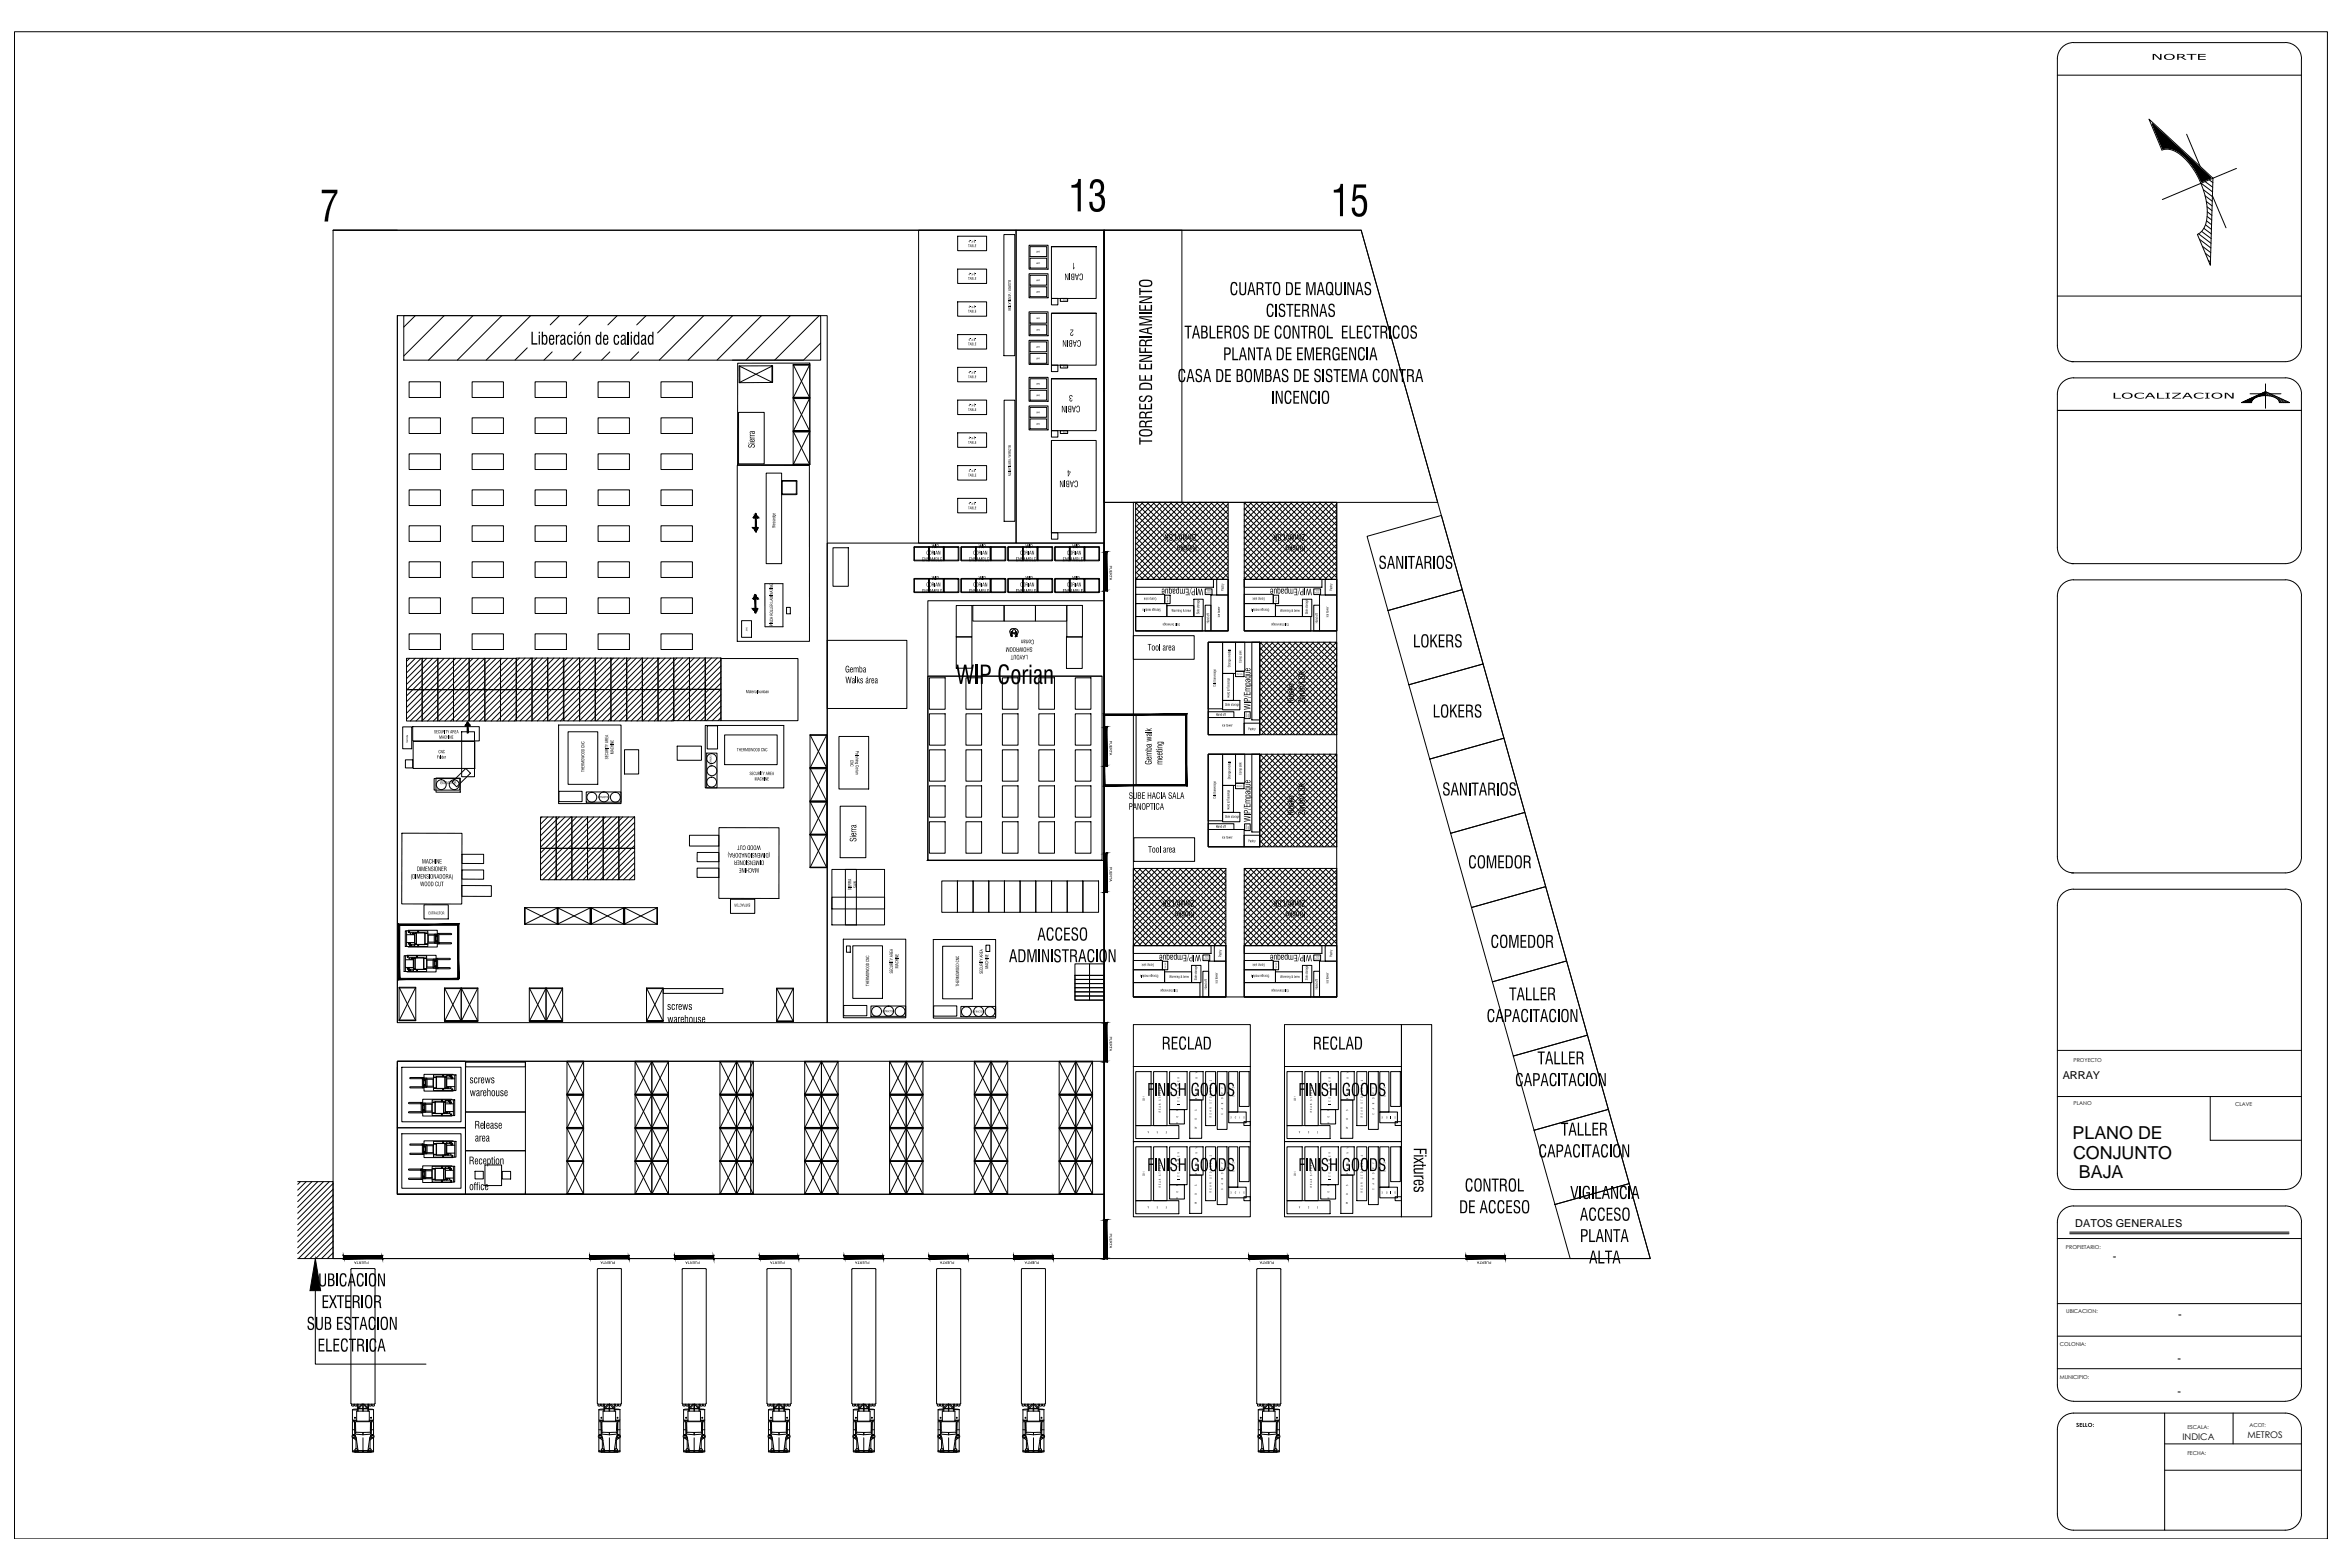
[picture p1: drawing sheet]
<svg xmlns="http://www.w3.org/2000/svg" width="914mm" height="610mm" viewBox="0 0 914 610" stroke-linecap="round" stroke-linejoin="round" font-family="sans-serif">
<defs><g id="words">
<g font-size="6.9">
<text x="806.5" y="443.2">PLANO DE</text>
<text x="806.6" y="450.8">CONJUNTO</text>
<text x="808.9" y="458.3">BAJA</text>
</g>
<g font-size="4.2">
<text x="802.6" y="419.8">ARRAY</text>
<text x="807.5" y="477.5">DATOS GENERALES</text>
<text x="822.1" y="490.3">-</text>
<text x="847.5" y="512.8">-</text>
<text x="847.3" y="529.9">-</text>
<text x="847.3" y="542.6">-</text>
</g>
<g font-size="3.6">
<text x="849.3" y="560.1">INDICA</text>
<text x="874.5" y="559.5">METROS</text>
</g>
<g font-size="2.1">
<text x="806.8" y="413.2">PROYECTO</text>
<text x="806.8" y="429.9">PLANO</text>
<text x="869.7" y="430.3">CLAVE</text>
<text x="803.9" y="486">PROPIETARIO:</text>
<text x="804" y="510.8">UBICACION:</text>
<text x="801.5" y="523.7">COLONIA:</text>
<text x="801.5" y="536.3">MUNICIPIO:</text>
<text x="851.1" y="555.9">ESCALA:</text>
<text x="875.3" y="555.3">ACOT:</text>
<text x="851.1" y="566">FECHA:</text>
</g>
</g></defs>
<!-- layer: 0 -->
<g fill="none" stroke="#000" stroke-width=".39">
<path d="M5.6 12.3h900v586.4h-900zM806.8 16.6l82.4-.1a6.3 6.3 0 0 1 6.3 6.4v111.5M806.9 16.5a6.3 6.3 0 0 0-6.4 6.4v111.5M800.5 29.2h95M837.5 48.2l22.7 21-3.6 1.5a23.1 23.1 0 0 0-11.2-12.8 6.5 6.5 0 0 0-3.9-.1zM837.5 48.2v.1M837.7 48.3l-.1 .2M837.7 48.4v.2M837.9 48.5l-.2 .3M838 48.6l-.2 .3M838.1 48.8l-.3 .3M838.2 48.8l-.3 .4"/>
<path d="M838.3 48.9l-.3 .5M838.4 49.1l-.4 .5M838.5 49.1l-.4 .6M838.6 49.3l-.4 .6M838.8 49.3l-.5 .7M838.8 49.4l-.5 .8M839 49.6l-.6 .7M839.1 49.6l-.7 .9M839.2 49.7l-.7 1M839.3 49.9l-.7 .9M839.4 49.9l-.8 1.1M839.5 50.1l-.8 1"/>
<path d="M839.6 50.2l-.8 1.1M839.7 50.2l-.9 1.2M839.8 50.4l-.9 1.2M839.9 50.4l-.9 1.4M840.1 50.5l-1.1 1.4M840.2 50.7l-1.1 1.4M840.3 50.7l-1.2 1.5M840.4 50.9l-1.2 1.5M840.5 51l-1.2 1.5M840.6 51l-1.2 1.7M840.7 51.2l-1.3 1.7M840.8 51.3l-1.3 1.7"/>
<path d="M840.9 51.4l-1.3 1.8M841.1 51.5l-1.5 1.8M841.1 51.5l-1.4 2M841.3 51.7l-1.5 1.9M841.4 51.8l-1.6 2M841.5 51.8l-1.6 2.2M841.6 52l-1.7 2.1M841.7 52.1l-1.7 2.2M841.8 52.2l-1.7 2.2M841.9 52.3l-1.7 2.3M842 52.4l-1.8 2.3M842.2 52.5l-1.9 2.4"/>
<path d="M842.2 52.6l-1.8 2.5M842.4 52.7l-2 2.5M842.4 52.8l-1.9 2.6M842.6 52.9l-2.1 2.6M842.7 53l-2.1 2.7M842.8 53.1l-2.1 2.8M842.9 53.2l-2.1 2.8M843 53.3l-2.2 2.9M843.1 53.4l-2.2 2.9M843.2 53.5l-2.2 3M843.3 53.6l-2.3 3M843.5 53.7l-2.4 3.1"/>
<path d="M843.5 53.8l-2.4 3.2M843.7 53.9l-2.5 3.2M843.8 54l-2.5 3.3M843.9 54.1l-2.6 3.3M844 54.2l-2.6 3.4M844.1 54.3l-2.6 3.4M844.2 54.4l-2.5 3.3M844.3 54.5l-2.4 3.2M844.4 54.6l-2.3 3M844.5 54.7l-2.2 2.9M844.6 54.8l-2.1 2.8M844.8 54.9l-2.1 2.7"/>
<path d="M844.9 55l-2 2.6M845 55.1l-1.9 2.5M845.1 55.2l-1.8 2.4M845.2 55.3l-1.7 2.3M845.3 55.4l-1.7 2.2M845.4 55.5l-1.6 2.1M845.5 55.6l-1.5 2M845.6 55.7l-1.5 1.9M845.7 55.8l-1.4 1.8M845.8 55.9l-1.3 1.8M846 56l-1.4 1.7M846.1 56.1l-1.3 1.7"/>
<path d="M846.2 56.2l-1.3 1.6M846.3 56.3l-1.2 1.6M846.4 56.4l-1.2 1.5M846.5 56.5l-1.1 1.4M846.6 56.6l-1.1 1.4M846.7 56.7l-1 1.4M846.9 56.8l-1.1 1.3M846.9 56.9l-.9 1.3M847.1 57l-1 1.2M847.1 57.1l-.8 1.2M847.3 57.2l-.9 1.2M847.4 57.3l-.9 1.1"/>
<path d="M847.5 57.4l-.8 1.1M847.6 57.5l-.8 1.1M847.7 57.6l-.8 1M847.8 57.7l-.7 1M847.9 57.8l-.7 1M848 57.9l-.7 1M848.2 58l-.8 .9M848.2 58.1l-.6 .9M848.4 58.2l-.7 .9M848.5 58.3l-.7 .9M848.6 58.4l-.6 .9M848.7 58.5l-.6 .8"/>
<path d="M848.8 58.6l-.6 .8M848.9 58.7l-.6 .8M849 58.8l-.6 .8M849.1 58.9l-.6 .8M849.2 59l-.5 .8M849.3 59.1l-.5 .7M849.4 59.2l-.5 .8M849.6 59.3l-.6 .8M849.7 59.4l-.6 .7M849.8 59.5l-.5 .7M849.9 59.6l-.6 .7M850 59.7l-.5 .7"/>
<path d="M850.1 59.8l-.5 .7M850.2 59.9l-.5 .7M850.8 52.2l5.3 12.5M850.3 60.1l-.5 .6M850.4 60.1l-.5 .7M850.5 60.2l-.5 .7M850.7 60.4l-.5 .6M850.7 60.4l-.5 .7M850.9 60.5l-.5 .7M851 60.6l-.6 .7M851.1 60.7l-.5 .8M851.2 60.9l-.5 .6"/>
<path d="M851.3 60.9l-.5 .8M851.4 61l-.5 .8M851.5 61.2l-.5 .7M851.6 61.2l-.5 .8M851.8 61.3l-.6 .8M851.8 61.5l-.5 .7M852 61.5l-.6 .8M852.1 61.7l-.6 .7M852.2 61.8l-.6 .8M852.3 61.8l-.6 .8M852.4 62l-.6 .8M852.5 62l-.6 .9"/>
<path d="M852.6 62.2l-.6 .8M852.7 62.3l-.6 .8M852.8 62.3l-.6 .9M852.9 62.5l-.6 .9M853.1 62.6l-.7 .9M853.2 62.6l-.8 1M853.3 62.8l-.7 .9M853.4 62.9l-.8 .9M853.5 63l-.8 1M853.6 63.1l-.8 1M853.7 63.1l-.8 1.1M853.8 63.3l-.8 1"/>
<path d="M853.9 63.4l-.8 1.1M854 63.5l-.8 1.1M854.1 63.6l-.8 1.1M854.3 63.7l-.9 1.1M854.4 63.8l-.9 1.2M854.5 63.9l-1 1.2M854.6 64l-1 1.2M854.7 64.1l-1 1.2M854.8 64.2l-1 1.3M854.9 64.3l-1 1.3M855 64.4l-1 1.3M855.1 64.5l-1 1.4"/>
<path d="M855.2 64.6l-1 1.4M855.4 64.7l-1.1 1.5M855.4 64.8l-1.1 1.5M855.6 64.9l-1.2 1.5M855.7 65l-1.2 1.5M855.8 65.1l-1.2 1.6M855.9 65.2l-1.3 1.6M856 65.3l-1.3 1.7M856.1 65.4l-1.3 1.7M856.2 65.5l-1.3 1.7M856.3 65.6l-1.3 1.8M856.4 71.3l-15 6.3"/>
<path d="M856.5 71.3l4.4 3.4M856.5 65.7l-1.4 1.8M856.5 65.8l-1.4 1.8M856.7 65.9l-1.5 1.9M856.8 66l-1.5 1.9M856.9 66.1l-1.5 2M857 66.2l-1.6 2M857.1 66.3l-1.6 2.1M857.2 66.4l-1.6 2.1M857.3 66.5l-1.6 2.2M857.3 73.8l3.6 2.7M857.4 66.6l-1.7 2.2"/>
<path d="M857.5 66.7l-1.7 2.2M857.6 66.8l-1.7 2.3M857.8 66.9l-1.8 2.3M857.9 67l-1.9 2.4M858 67.1l-1.9 2.4M858 76.2l2.8 2.1M858 70.6l3 2.2M858.1 67.2l-1.9 2.5M858.2 67.3l-2 2.5M858.3 67.4l-2 2.6M858.4 67.5l-2 2.6M858.5 78.4l2.3 1.7"/>
<path d="M858.5 67.6l-2 2.7M858.6 67.7l-2.1 2.8M858.7 67.8l-2.1 2.8M858.8 67.9l-2 2.7M859 68l-1.9 2.6M859.1 68.1l-1.8 2.3M859.2 68.2l-1.6 2.1M859.3 68.3l-1.4 1.9M859.4 68.4l-1.3 1.7M859.5 68.5l-1.1 1.5M859.6 68.6l-.9 1.2M859.6 70l1.4 1"/>
<path d="M859.7 68.7l-.7 1.1M859.8 68.8l-.6 .8M859.9 68.9l-.4 .6M860.1 69l-.3 .4M860.1 69.1l-.1 .2M860.9 76.1l5.3 12.5M870.2 65.5l-9.1 3.8-1 33.9-5.1-12a7.9 7.9 0 0 0 3.8-7.3 30.9 30.9 0 0 0-11.1-24.3 7.1 7.1 0 0 0-6.5-1.2l-5-12.1 24.9 23-4.7 2M129.6 89.6h400l112.5 400h-512.5M154.6 89.6h-25v400M357.4 89.6h38v121.7h-38zM372.6 91.9h11.3v5.6h-11.3zM390.6 91.3h4.3v47.1h-4.3z"/>
<path d="M395.4 89.6h34.2v121.7h-34.2zM400.4 95.4h7.4v9.3h-7.4zM400.8 96h6.5v3.8h-6.5zM409.1 96h17.4h-17.4v20.1h17.4v-20.1M429.6 89.6v62.6M429.6 89.6h100l29.8 105.8h-129.8zM429.6 89.6h30.3v105.8h-30.3zM855.5 91l4.8 3.6M855.8 93.1l4.5 3.4M856.7 90l3.7 2.8M857 95.8l3.2 2.5M857.6 88.8l2.8 2.2"/>
<path d="M858.1 98.5l2 1.6M858.2 87.4l2.3 1.8M858.6 85.9l1.9 1.5M858.8 80.5l1.9 1.4M858.8 84.2l1.8 1.4M858.9 82.4l1.8 1.4M372.6 104.7h11.3v5.6h-11.3zM372.6 117.4h11.3v5.6h-11.3zM400.4 106.5h7.4v9.4h-7.4zM400.8 111.6h6.5v3.8h-6.5zM400.8 107.1h6.5v3.8h-6.5zM400.8 100.4h6.5v3.9h-6.5z"/>
<path d="M409.1 116.1h2.5v2.5h-2.5zM412.6 116.1h2.8v1.1h-2.8zM416.3 106.5v2.5M800.5 115.2h95M859.3 101.3l.8 .6M154.6 122.8h167.3v275h-167.3zM154.6 122.8v275M157.1 122.8h162.2v17.3h-162.2zM161.6 122.8l-4.5 4.4M172.8 122.8l-15.7 15.7M184 122.8l-17.3 17.3M195.3 122.8l-17.4 17.3"/>
<path d="M205.2 135.3l-4.8 4.8M206.5 122.8l-17.3 17.3M214.9 136.9l-3.3 3.2M217.7 122.8l-3.6 3.6M226.1 136.9l-3.2 3.2M229 122.8l-3.7 3.6M237.3 136.9l-3.2 3.2M240.2 122.8l-3.7 3.6M248.5 136.9l-3.2 3.2M251.4 122.8l-3.7 3.6M262.6 122.8l-6.7 6.7M273.8 122.8l-17.3 17.3"/>
<path d="M285.1 122.8l-17.4 17.3M296.3 122.8l-17.3 17.3M307.5 122.8l-17.3 17.3M318.7 122.8l-17.3 17.3M319.3 133.5l-6.7 6.6M372.6 130.2h11.3v5.6h-11.3zM400.4 132.4h7.4v9.4h-7.4zM400.4 121.3h7.4v9.3h-7.4zM400.8 137.5h6.5v3.8h-6.5zM400.8 133h6.5v3.8h-6.5zM400.8 126.4h6.5v3.8h-6.5zM400.8 121.9h6.5v3.8h-6.5z"/>
<path d="M409.1 121.9h17.4h-17.4v20.2h17.4v-20.2M415.4 132.4v2.5M800.5 134.4a6.3 6.3 0 0 0 6.4 6.3M895.5 134.4a6.3 6.3 0 0 1-6.3 6.3h-83.1M159.2 148.5h12.2v6.1h-12.2zM183.7 148.5h12.2v6.1h-12.2zM208.2 148.5h12.2v6.1h-12.2zM232.7 148.5h12.2v6.1h-12.2zM257.2 148.5h12.2v6.1h-12.2zM285 140.1h27.5M287.6 142.4l13 6.4M287.8 142.4h-.2v6.5h.3"/>
<path d="M300.4 142.3v6.5l-12.5 .1-.1-6.5 12.8-.1v6.5h-.2M300.6 142.3l-13 6.6M308.6 155.1v-.3h6.5v.3M308.6 154.5h6.5v-12.4h-6.5v12.7h6.5v-.3M308.6 142.1v-.3h6.5v.3M308.6 141.8l6.5 13-6.5 13 6.5 13M315.1 141.3h-28.1v39.5h28.1v-39.5M315.1 141.8l-6.5 13 6.5 13-6.5 13M372.6 142.9h11.3v5.6h-11.3zM372.6 155.6h11.3v5.7h-11.3zM390.7 155.7h4.2v47.1h-4.2zM400.4 157.9h7.4v9.3h-7.4z"/>
<path d="M400.4 146.8h7.4v9.3h-7.4zM400.8 158.5h6.5v3.8h-6.5zM400.8 151.8h6.5v3.9h-6.5zM400.8 147.3h6.5v3.9h-6.5zM409.1 142.1h2.5v2.5h-2.5zM409.1 147.3h17.4h-17.4v20.2h17.4v-20.2M412.6 142.1h2.8v1.1h-2.8zM415.1 157.9v2.5M800.5 159.7h95M806.8 147h82.4a6.3 6.3 0 0 1 6.3 6.3v59.6a6.3 6.3 0 0 1-6.3 6.4h-83.1M806.9 147a6.3 6.3 0 0 0-6.4 6.3v59.7a6.3 6.3 0 0 0 6.4 6.3M872.8 156.4v.1"/>
<path d="M872.9 156.4l.3 .1M873.2 156.3l.1 .2M873.3 156.3l.1 .2M873.5 156.2v.3M873.6 156.1l.2 .4M873.7 156.1l.2 .4M873.8 156l.2 .5M873.9 155.9l.2 .6M874.1 155.9l.4 .6M874.3 156.5l-.3-.6 .4 .6M874.6 156.5l-.4-.7 .6 .7M874.7 155.6l.4 .9-.5-.9 .4 .9-.6-.8"/>
<path d="M874.7 155.6l.5 .9M874.7 155.6l.6 .9M874.8 155.6l.5 .9M875.1 155.4l.5 1.1M875.1 155.4l.7 1.1M875.3 155.3l.6 1.2-.7-1.1M875.3 155.3l.7 1.2M875.3 156.5l-.4-1 .6 1M875.3 155.3l.7 1.1M875.4 155.3l.6 1-.6-1M875.5 153.2h4.2M875.8 155.1l.4 .7-.4-.7"/>
<path d="M875.9 155.1l.3 .6M876 155l.3 .6M876.1 155l.3 .5-.3-.5M876.1 155.9l-.5-.7 .5 .9-.6-.9 .5 1M876.2 154.9l.2 .5M876.2 154.9l.3 .5M876.3 154.9l.3 .4M876.4 154.8l.4 .3M876.7 154.7l.2 .4M876.8 154.6l.1 .4M877 154.5l.2 .3M877.1 154.5l.1 .3"/>
<path d="M877.2 154.8l-.2-.2v.3M877.2 154.5l.1 .3M877.3 154.4l.1 .3M877.5 154.3v.3l-.1-.2M877.6 154.3l.1 .2M877.6 154.3l.2 .2M877.7 154.2l.1 .3M877.7 154.2l.2 .3M877.8 154.2l.2 .2M877.9 154.2l.3 .1M878.1 154l.2 .3-.2-.2M878.2 154l.1 .2"/>
<path d="M878.4 153.9l.2 .3M878.5 153.9l.2 .3M878.5 154.2l-.2-.2 .1 .2M878.6 153.9l.1 .2M878.6 153.8l.2 .3M878.7 153.8l.2 .3M878.8 153.7l.2 .4M879 153.6l.3 .4M879 153.7l.2 .3M879 154l-.1-.3 .2 .3M879.1 153.6l.3 .4M879.2 153.6l.3 .4"/>
<path d="M879.4 153.5l.2 .4M879.4 153.4l.4 .5M879.7 153.3l.2 .6M879.8 153.3l.2 .6M879.9 153.2l.4 .6M880 153.2l.3 .6M880.1 153.1l.4 .7M880.2 153.8l-.3-.5 .3 .5M880.3 153.1l.2 .7M880.5 152.9l.5 .9-.6-.8 .4 .8M880.5 152.9l.6 .9M880.6 152.9l.5 .8"/>
<path d="M880.6 152.9l.8 .8-.6-.9 .6 .9M880.9 152.8l.5 .8M881.2 152.6l.2 .6M881.2 152.6l.2 .3M881.3 152.6l.1 .2M881.4 153.7v-1.1l-8.6 3.9h3.2M881.4 153.7l-2.9 .5a3.3 3.3 0 0 0-2.5 2.3M881.4 152.6v.1M881.4 153.3l-.4-.5 .4 .7M881.5 149.3v3l9.4 4.3h-4a4.8 4.8 0 0 0-5.4-2.7 4.8 4.8 0 0 0-5.4 2.7h-3.9l9.3-4.3v1.6M881.5 153.9v4.9M882 152.6l-.5 .3"/>
<path d="M882.5 152.8l-1 .6M883 153l-1.5 .9M883.4 153.2h4.1M883.5 153.2l-1.2 .7M884 153.5l-.9 .5M884.5 153.7l-.7 .4M885 154l-.6 .3M885.5 154.2l-.6 .3M886 154.4l-.6 .3M886.5 154.6l-.6 .4M887 154.8l-.7 .5M887.5 155.1l-.9 .5"/>
<path d="M888 155.3l-1.2 .7M888.5 155.5l-1.6 .9M889 155.8l-1.5 .8M889.5 156l-1 .6M890 156.2l-.6 .4M890.5 156.4l-.3 .2M159.2 176.6h12.2v6.1h-12.2zM159.2 162.5h12.2v6.1h-12.2zM183.7 176.6h12.2v6.1h-12.2zM183.7 162.5h12.2v6.1h-12.2zM208.2 176.6h12.2v6.1h-12.2zM208.2 162.5h12.2v6.1h-12.2z"/>
<path d="M232.7 176.6h12.2v6.1h-12.2zM232.7 162.5h12.2v6.1h-12.2zM257.2 176.6h12.2v6.1h-12.2zM257.2 162.5h12.2v6.1h-12.2zM287.4 160.4h10v20.1h-10zM308.6 168v-.2h6.5v.2M308.6 167.5h6.5v-12.4h-6.5v12.7h6.5v-.3M372.6 168.4h11.3v5.6h-11.3zM400.8 163h6.5v3.8h-6.5zM409.1 171.4v35.8h17.4v-35.8h-17.4v35.8M409.1 167.5h2.5v2.5h-2.5zM412.6 167.5h2.8v1.1h-2.8z"/>
<path d="M159.2 190.6h12.2v6.1h-12.2zM183.7 190.6h12.2v6.1h-12.2zM208.2 190.6h12.2v6.1h-12.2zM232.7 190.6h12.2v6.1h-12.2zM257.2 190.6h12.2v6.1h-12.2zM298.1 184.1h6v35.2h-6zM304.1 187.2v5M304.1 192.2l.3 .2h5.5l.2-.2M304.3 187.2h5.6v5h-5.6zM308.6 180.5h6.5v-12.5h-6.5v12.8h6.5v-.3M310.1 187.2v5M310.1 187.2l-.2-.3h-5.5l-.3 .3"/>
<path d="M372.6 181.1h11.3v5.7h-11.3zM372.6 193.9h11.3v5.6h-11.3zM414.3 187v2.5M441 195.4h79.1v192.4h-79.1zM441.9 195.4h36v30h-36zM441.9 195.5l29.9 29.9M441.9 197.7l27.7 27.7M441.9 200l25.4 25.4M442.6 195.4l-.7 .7M444.1 195.4l30 30M444.8 195.4l-2.9 2.9M446.3 195.4l30 30"/>
<path d="M447.1 195.4l-5.2 5.2M448.6 195.4l29.3 29.3M449.3 195.4l-7.4 7.4M450.8 195.4l27.1 27.1M451.5 195.4l-9.6 9.7M453.1 195.4l24.8 24.8M453.8 195.4l-11.9 11.9M455.3 195.4l22.6 22.6M456 195.4l-14.1 14.2M457.6 195.4l20.3 20.4M458.3 195.4l-16.4 16.4M459.8 195.4l18.1 18.1"/>
<path d="M460.5 195.4l-18.6 18.7M462 195.4l15.9 15.9M462.8 195.4l-20.9 20.9M464.3 195.4l13.6 13.6M465 195.4l-23.1 23.2M466.5 195.4l11.4 11.4M467.2 195.4l-25.3 25.4M468.8 195.4l9.1 9.1M469.5 195.4l-27.6 27.6M471 195.4l6.9 6.9M471.7 195.4l-29.8 29.9M473.3 195.4l4.6 4.7"/>
<path d="M474 195.4l-30 30M475.5 195.4l2.4 2.4M476.2 195.4l-30 30M477.7 195.4l.2 .2M477.9 198.3l-27.2 27.1M477.9 196l-29.4 29.4M484.1 195.4h36v30h-36zM484.1 195.5l30 29.9M484.1 197.7l27.7 27.7M484.1 200l25.5 25.4M484.8 195.4l-.7 .7M486.3 195.4l30 30"/>
<path d="M487.1 195.4l-3 2.9M488.6 195.4l30 30M489.3 195.4l-5.2 5.2M490.8 195.4l29.3 29.3M491.5 195.4l-7.4 7.4M493.1 195.4l27 27.1M493.8 195.4l-9.7 9.7M495.3 195.4l24.8 24.8M496 195.4l-11.9 11.9M497.6 195.4l22.5 22.6M498.3 195.4l-14.2 14.2M499.8 195.4l20.3 20.4"/>
<path d="M500.5 195.4l-16.4 16.4M502 195.4l18.1 18.1M502.8 195.4l-18.7 18.7M504.3 195.4l15.8 15.9M505 195.4l-20.9 20.9M506.5 195.4l13.6 13.6M507.3 195.4l-23.2 23.2M508.8 195.4l11.3 11.4M509.5 195.4l-25.4 25.4M511 195.4l9.1 9.1M511.7 195.4l-27.6 27.6M513.3 195.4l6.8 6.9"/>
<path d="M514 195.4l-29.9 29.9M515.5 195.4l4.6 4.7M516.2 195.4l-30 30M517.8 195.4l2.3 2.4M518.5 195.4l-30 30M520 195.4l.1 .2M520.1 198.3l-27.1 27.1M520.1 196l-29.4 29.4M159.2 218.6h12.2v6h-12.2zM159.2 204.5h12.2v6.1h-12.2zM183.7 218.6h12.2v6h-12.2zM183.7 204.5h12.2v6.1h-12.2z"/>
<path d="M208.2 218.6h12.2v6h-12.2zM208.2 204.5h12.2v6.1h-12.2zM232.7 218.6h12.2v6h-12.2zM232.7 204.5h12.2v6.1h-12.2zM257.2 218.6h12.2v6h-12.2zM257.2 204.5h12.2v6.1h-12.2zM293.9 206.9h.3M294.2 200.8v5.1M294.2 200.8l.5 .7 .2-.1-.7-1.6h-.3l-.7 1.6 .2 .1 .5-.7v5.1l-.5-.7-.2 .1 .8 1.5M294.2 206l.6-.8-.6 1.6M324.1 213.1h6v15h-6zM355.8 212.9h5.5v5h-5.5z"/>
<path d="M355.8 218.2h5.5M361.3 212.7h-5.6l-.1 5.2 .2 .2M361.3 212.9v5M361.4 212.7l.2 .2v5l-.2 .2M361.4 212.9l.2-.2h5.7v5.2l-.2 .2M361.4 217.9l.2 .2M361.6 212.9h5.5v5h-5.5zM361.6 218.2h5.5M367.1 212.9v5l.3 .2M367.1 212.9l.2-.2h5.7l.1 5.2-.2 .2M367.3 212.9h5.5v5h-5.5zM367.3 218.2h5.5"/>
<path d="M373.9 212.9v5M373.9 212.9l.2-.2h5.7v5.2l-.2 .2M373.9 217.9l.2 .2M374.1 212.9h5.5v5h-5.5zM374.1 218.2h5.5M379.6 212.9v5l.2 .2M379.6 212.9l.2-.2h5.7l.1 5.2-.2 .2M379.8 212.9h5.5v5h-5.5zM379.8 218.2h5.5M385.3 212.9v5M385.4 217.9l.2 .2M385.6 212.9h5.5v5h-5.5z"/>
<path d="M385.6 218.2h5.5M391.1 212.7h-5.5l-.2 .2M391.1 212.7l.2 .2v5l-.2 .2M392.4 212.9h5.5v5h-5.5zM392.4 212.7h5.6l.1 5.2-.2 .2M392.4 218.2h5.5M392.4 212.7l-.3 .2v5l.3 .2M397.9 212.9v5l.2 .2M397.9 212.9l.2-.2h5.7v5.2l-.2 .2M398.1 212.9h5.5v5h-5.5zM398.1 218.2h5.5M403.6 212.9v5l.3 .2"/>
<path d="M403.8 212.9h5.5v5h-5.5zM403.8 212.7h5.7l.1 5.2-.2 .2M403.8 218.2h5.5M403.9 212.7l-.3 .2M409.1 207.2h2.5v2.5h-2.5zM410.4 212.9v5M410.4 212.9l.2-.2h5.7l.1 5.2-.3 .2M410.4 217.9l.2 .2M410.6 212.9h5.5v5h-5.5zM410.6 218.2h5.5M416.1 212.9l.1 5 .2 .2M416.2 212.9l.2-.2h5.7v5.2l-.2 .2"/>
<path d="M416.4 212.9h5.5v5h-5.5zM416.4 218.2h5.5M421.9 212.9v5l.2 .2M421.9 212.9l.2-.2h5.7v5.2l-.2 .2M422.1 212.9h5.5v5h-5.5zM422.1 218.2h5.5M429.6 211.3v186.5h-107.7v-186.5h107.7v22.4M441.9 202.2l23.2 23.2M441.9 204.5l20.9 20.9M441.9 206.7l18.7 18.7M441.9 208.9l16.5 16.5M441.9 211.2l14.2 14.2"/>
<path d="M441.9 213.4l12 12M441.9 215.7l9.7 9.7M441.9 217.9l7.5 7.5M477.9 218.5l-7 6.9M477.9 216.2l-9.2 9.2M477.9 214l-11.5 11.4M477.9 211.7l-13.7 13.7M477.9 209.5l-15.9 15.9M477.9 207.2l-18.2 18.2M477.9 205l-20.4 20.4M477.9 202.8l-22.7 22.6M477.9 200.5l-24.9 24.9"/>
<path d="M484.1 202.2l23.2 23.2M484.1 204.5l21 20.9M484.1 206.7l18.7 18.7M484.1 208.9l16.5 16.5M484.1 211.2l14.3 14.2M484.1 213.4l12 12M484.1 215.7l9.8 9.7M484.1 217.9l7.5 7.5M520.1 218.5l-6.9 6.9M520.1 216.2l-9.2 9.2M520.1 214l-11.4 11.4M520.1 211.7l-13.7 13.7"/>
<path d="M520.1 209.5l-15.9 15.9M520.1 207.2l-18.1 18.2M520.1 205l-20.4 20.4M520.1 202.8l-22.6 22.6M520.1 200.5l-24.9 24.9M531.9 208.6l28.9-8.1 8.2 28.9-28.9 8.1zM159.2 232.6h12.2v6.1h-12.2zM183.7 232.6h12.2v6.1h-12.2zM208.2 232.6h12.2v6.1h-12.2zM232.7 232.6h12.2v6.1h-12.2zM257.2 232.6h12.2v6.1h-12.2zM293 232.9l.3 .1 .5-.7v5.2l-.5-.8-.3 .1"/>
<path d="M293.1 236.8l.7 1.6h.3l.7-1.6M293.8 231.3l-.7 1.6M293.8 231.4h.3M294.1 231.3l.7 1.6M294.8 232.9l-.7-.6v5.2l.5-.8 .2 .1M306 236.3h1.5v2.5h-1.5zM355.8 225.3h5.5v5h-5.5zM355.8 230.5h5.5M361.3 225l-5.6 .1-.1 5.2 .2 .2M361.3 225.3v5M361.4 225l.2 .3v5l-.2 .2M361.4 225.3l.2-.3 5.7 .1v5.2l-.2 .2"/>
<path d="M361.4 230.3l.2 .2M361.6 225.3h5.5v5h-5.5zM361.6 230.5h5.5M367.1 225.3v5l.3 .2M367.1 225.3l.2-.3 5.7 .1 .1 5.2-.2 .2M367.3 225.3h5.5v5h-5.5zM367.3 230.5h5.5M372.1 235.6h6.1v12.2h-6.1zM373.9 225.3v5M373.9 225.3l.2-.3 5.7 .1v5.2l-.2 .2M373.9 230.3l.2 .2M374.1 225.3h5.5v5h-5.5z"/>
<path d="M374.1 230.5h5.5M378.5 235.5h12.2v6.1h-12.2zM379.6 225.3v5l.2 .2M379.6 225.3l.2-.3 5.7 .1 .1 5.2-.2 .2M379.8 225.3h5.5v5h-5.5zM379.8 230.5h5.5M385.3 225.3v5M385.4 230.3l.2 .2M385.6 225.3h5.5v5h-5.5zM385.6 230.5h5.5M390.7 235.5h12.2v6.1h-12.2zM391.1 225h-5.5l-.2 .3"/>
<path d="M391.1 225l.2 .3v5l-.2 .2M392.4 225.3h5.5v5h-5.5zM392.4 225l5.6 .1 .1 5.2-.2 .2M392.4 230.5h5.5M392.4 225l-.3 .3v5l.3 .2M397.9 225.3v5l.2 .2M397.9 225.3l.2-.3 5.7 .1v5.2l-.2 .2M398.1 225.3h5.5v5h-5.5zM398.1 230.5h5.5M402.9 235.5h12.2v6.1h-12.2zM403.6 225.3v5l.3 .2M403.8 225.3h5.5v5h-5.5z"/>
<path d="M403.8 225l5.7 .1 .1 5.2-.2 .2M403.8 230.5h5.5M403.9 225l-.3 .3M410.4 225.3v5M410.4 225.3l.2-.3 5.7 .1 .1 5.2-.3 .2M410.4 230.3l.2 .2M410.6 225.3h5.5v5h-5.5zM410.6 230.5h5.5M415.1 235.5h6.1v12.3h-6.1zM416.1 225.3l.1 5 .2 .2M416.2 225.3l.2-.3 5.7 .1v5.2l-.2 .2M416.4 225.3h5.5v5h-5.5z"/>
<path d="M416.4 230.5h5.5M421.9 225.3v5l.2 .2M421.9 225.3l.2-.3 5.7 .1v5.2l-.2 .2M422.1 225.3h5.5v5h-5.5zM422.1 230.5h5.5M441.9 225.4h36v20h-36zM441.9 225.4h30.3v3.1h-30.3zM441.9 231.2h11.3v3.6h-11.3zM441.9 239.8h25.9v5.6h-25.9zM441.9 234.8h12.1v5h-12.1zM441.9 220.2l5.2 5.2M441.9 222.4l3 3"/>
<path d="M441.9 224.7l.8 .7M453.2 231.5h2.1v3.3h-2.1zM454 235.6h10.5v4.2h-10.5zM464.5 233.1h3.7v6.7h-3.7zM465.5 229v2.5M468.9 229.1h2.7v2.2h-2.7zM468.9 235.4h2.3v10h-2.3zM471.2 231.5h6.7v13.9h-6.7zM473.4 225.4h4.5v6.1h-4.5zM477.9 225.2l-.2 .2M477.9 223l-2.5 2.4M477.9 220.7l-4.7 4.7"/>
<path d="M484.1 225.4h36v20h-36zM484.1 225.4h30.3v3.1h-30.3zM484.1 231.2h11.3v3.6h-11.3zM484.1 239.8h25.9v5.6h-25.9zM484.1 234.8h12.2v5h-12.2zM484.1 220.2l5.3 5.2M484.1 222.4l3 3M484.1 224.7l.8 .7M495.4 231.5h2.1v3.3h-2.1zM496.3 235.6h10.5v4.2h-10.5zM506.8 233.1h3.6v6.7h-3.6zM507.7 229v2.5"/>
<path d="M511.2 229.1h2.7v2.2h-2.7zM511.2 235.4h2.2v10h-2.2zM513.4 231.5h6.7v13.9h-6.7zM515.6 225.4h4.5v6.1h-4.5zM520.1 225.2l-.2 .2M520.1 223l-2.4 2.4M520.1 220.7l-4.7 4.7M540.1 237.5l28.9-8.1 8.1 28.9-28.9 8.1zM806.8 225.6l82.4-.1a6.3 6.3 0 0 1 6.3 6.4v101.4a6.3 6.3 0 0 1-6.3 6.3h-83.1M806.9 225.5a6.3 6.3 0 0 0-6.4 6.4v101.4a6.3 6.3 0 0 0 6.4 6.3M158.2 256.1h6.1v12.2h-6.1zM159.2 246.6h12.2v6.1h-12.2z"/>
<path d="M159.4 256.1l-1.2 1.2M161.6 256.1l-3.4 3.4M163.8 256.1l-5.6 5.7M164.3 256.1h6.1v12.2h-6.1zM166.1 256.1l-7.9 7.9M168.3 256.1l-10.1 10.2M170.4 256.1h6.1v12.2h-6.1zM170.6 256.1l-12.4 12.4M172.8 256.1l-14.6 14.6M175.1 256.1l-16.9 16.9M176.5 256.1h6.1v12.2h-6.1zM177.3 256.1l-19.1 19.1"/>
<path d="M179.5 256.1l-21.3 21.4M181.8 256.1l-23.6 23.7M182.6 256.1h6.1v12.2h-6.1zM183.7 246.6h12.2v6.1h-12.2zM184.1 256.1l-24.4 24.4M186.3 256.1l-24.4 24.4M188.6 256.1l-24.5 24.4M188.7 256.1h6v12.2h-6zM190.8 256.1l-24.4 24.4M193.1 256.1l-24.5 24.4M194.7 256.1h6.1v12.2h-6.1zM195.3 256.1l-24.4 24.4"/>
<path d="M197.5 256.1l-24.4 24.4M199.8 256.1l-24.4 24.4M200.8 257.2l-23.2 23.3M200.8 259.5l-21 21M200.9 256h6.1v12.3h-6.1zM202.1 256l-1.2 1.2M204.3 256l-3.4 3.4M206.6 256l-5.7 5.7M207 256h6.1v12.3h-6.1zM208.2 246.6h12.2v6.1h-12.2zM208.8 256l-7.9 7.9M211 256l-10.1 10.2"/>
<path d="M213.1 256h6.1v12.3h-6.1zM213.3 256l-12.4 12.4M215.5 256l-14.6 14.7M217.8 256l-16.9 16.9M219.2 256.9l-18.3 18.3M219.2 259.1l-18.3 18.3M219.4 256h6.1v12.3h-6.1zM220.7 256l-1.3 1.2M222.9 256l-3.5 3.5M225.1 256l-5.7 5.7M225.5 256h6.1v12.3h-6.1zM227.4 256l-8 8"/>
<path d="M229.6 256l-10.2 10.2M231.6 256h6.1v12.3h-6.1zM231.9 256l-12.5 12.5M232.7 246.6h12.2v6.1h-12.2zM234.1 256l-14.7 14.7M236.4 256l-17 17M237.7 256h6.2v12.3h-6.2zM238.6 256l-19.2 19.2M240.8 256l-21.4 21.4M243.1 256l-23.7 23.7M243.9 256h6.1v12.3h-6.1zM245.3 256l-24.3 24.4"/>
<path d="M247.6 256l-24.4 24.4M249.8 256l-24.4 24.4M250 256h6v12.3h-6zM252.1 256l-24.4 24.4M254.3 256l-24.4 24.4M256 256h6.1v12.3h-6.1zM256.6 256l-24.4 24.4M257.2 246.6h12.2v6.1h-12.2zM258.8 256l-24.4 24.4M261 256l-24.3 24.4M262.1 257.2l-23.2 23.2M262.1 259.4l-21 21"/>
<path d="M262.2 256h6.1v12.2h-6.1zM263.4 256l-1.2 1.1M265.6 256l-3.4 3.4M267.9 256l-5.7 5.6M268.3 256h6.1v12.2h-6.1zM270.1 256l-7.9 7.8M272.3 256l-10.1 10.1M274.4 256h6.1v12.2h-6.1zM274.6 256l-24.5 24.4M276.8 256l-24.4 24.4M279.1 256l-24.5 24.4M280.5 256.8l-18.3 18.3"/>
<path d="M280.5 259l-18.3 18.4M280.5 256.2h30v24.2h-30zM286.9 249.5h28.1l-.1-68.4-28-.1v68.6M288.6 241.5h3.8v6.4h-3.8zM297.7 243.8l-.1-16.7h7l.1 16.7h-7M321.9 249.1h31v26.5h-31zM372.1 247.8h6.1v12.2h-6.1zM393 245.6v.3M393 246.1l.1 .3M393 245.4v.1M393.1 245.2l-.1 .1M393.1 246.5l.1 .3"/>
<path d="M393.2 247l.1 .1M393.3 247.2l.1 .1M393.3 244.8l-.1 .3M393.4 247.4h.1M393.4 247.3v.1M393.5 247.1h.1M393.5 247.1v.2M393.5 247.3h.1M393.5 246v.4M393.5 246.5l.2 .5M393.5 247.3l.3 .3M393.5 247.5v.1"/>
<path d="M393.5 247.1v.1M393.5 245.7v.2M393.5 247.6h.1M393.5 244.7l-.1 .1M393.6 245.7h-.1M393.6 247.6h.2M393.6 245.7h.1M393.7 247.1l-.1 .2M393.7 246v.3M393.7 246.4l.1 .2M393.8 246.6h.1M393.8 244.6l-.2 .1"/>
<path d="M393.8 245.9h-.1M394 244.5l-.2 .1M394 245.6l.1 .3M394 245.9h.1M394 245.3v.2M394.1 246v.1M394.1 245.1v.1M394.1 246.5l-.3 .1M394.2 246.2l.1 .1M394.2 246.2v.2M394.3 245l-.1 .1M394.3 246.3h.2"/>
<path d="M394.5 244.5h-.4M394.6 244.9l-.2 .1M394.6 244.5h.1M394.6 246.3h.1M394.7 244.9l.1 .1M394.8 244.5l.3 .1M394.9 246.5v.2l.4-.2M394.9 245l.1 .1M395 246.1l-.1 .3M395.1 245.2v.1M395.1 246h.1M395.1 245.9h.1"/>
<path d="M395.2 245.4v.3M395.2 244.6h.1M395.2 247.2l.1 .2M395.2 245.9h.1M395.3 247.6l-.3 .1M395.3 247.3l.1 .1M395.4 247.4h.1M395.4 246.2l-.1 .2M395.4 247.4l-.4 .2M395.4 244.7h.1M395.4 245.8v.2M395.5 247.5h.1"/>
<path d="M395.5 246.6l-.2 .5M395.5 247.5l-.1 .1M395.5 246.4v.1M395.5 246.2v.1M395.5 245.8l.1 .2M395.6 247.3l-.1 .2M395.6 244.8h.1M395.7 247.1l-.1 .2M395.8 244.9l.1 .1M395.9 246.7l-.2 .3M395.9 245.1l.1 .2M396 246.3l-.1 .3"/>
<path d="M396.1 245.4l.1 .2M396.2 246l-.1 .2M396.2 245.8v.1M415 247.8h6.1v12.2h-6.1zM441 247.3h23.7v9.2h-23.7zM451.3 250.5v2.6M470.1 249.8h20v36h-20zM470.1 249.8h5.6v25.9h-5.6zM475.7 249.8h5.1v12.2h-5.1zM480.8 249.8h3.5v11.3h-3.5zM487.1 249.8h3v30.3h-3zM490.1 249.8h30v36h-30z"/>
<path d="M490.1 258.6l27.2 27.2M490.1 256.4l29.4 29.4M490.1 254.2l30 30M490.1 251.9l30 30M490.3 249.8l29.8 29.9M490.9 249.8l-.8 .8M492.5 249.8l27.6 27.6M493.2 249.8l-3.1 3M494.8 249.8l25.3 25.4M495.4 249.8l-5.3 5.3M497 249.8l23.1 23.2M497.6 249.8l-7.5 7.5"/>
<path d="M499.3 249.8l20.8 20.9M499.9 249.8l-9.8 9.8M501.5 249.8l18.6 18.7M502.1 249.8l-12 12M503.7 249.8l16.4 16.4M504.4 249.8l-14.3 14.3M506 249.8l14.1 14.2M506.6 249.8l-16.5 16.5M508.2 249.8l11.9 11.9M508.9 249.8l-18.8 18.7M510.5 249.8l9.6 9.7M511.1 249.8l-21 21"/>
<path d="M512.7 249.8l7.4 7.4M513.3 249.8l-23.2 23.2M515 249.8l5.1 5.2M515.6 249.8l-25.5 25.5M517.2 249.8l2.9 3M517.8 249.8l-27.7 27.7M519.5 249.8l.6 .7M520.1 249.8l-30 30M520.1 258.8l-27 27M520.1 256.5l-29.3 29.3M520.1 254.3l-30 30M520.1 252l-30 30"/>
<path d="M158.2 268.3h6.1v12.2h-6.1zM164.3 268.3h6.1v12.2h-6.1zM170.4 268.3h6.1v12.2h-6.1zM176.5 268.3h6.1v12.2h-6.1zM182.6 268.3h6.1v12.2h-6.1zM188.7 268.3h6v12.2h-6zM194.7 268.3h6.1v12.2h-6.1zM200.8 261.7l-18.7 18.8M200.8 264l-16.5 16.5M200.8 266.2l-14.2 14.3M200.8 268.5l-11.9 12M200.8 270.7l-9.7 9.8"/>
<path d="M200.8 273l-7.4 7.5M200.8 275.2l-5.2 5.3M200.8 277.4l-3 3.1M200.8 279.7l-.7 .8M200.9 268.3h6.1v12.1h-6.1zM207 268.3h6.1v12.1h-6.1zM213.1 268.3h6.1v12.1h-6.1zM219.2 261.4l-18.3 18.2M219.2 263.6l-16.8 16.8M219.2 265.8l-14.6 14.6M219.2 268.1l-12.3 12.3M219.2 270.3l-10.1 10.1"/>
<path d="M219.2 272.6l-7.9 7.8M219.2 274.8l-5.6 5.6M219.2 277.1l-3.4 3.3M219.2 279.3l-1.1 1.1M219.4 268.3h6.1v12.1h-6.1zM225.5 268.3h6.1v12.1h-6.1zM231.6 268.3h6.1v12.1h-6.1zM237.7 268.3h6.2v12.1h-6.2zM243.9 268.3h6.1v12.1h-6.1zM250 268.3h6v12.1h-6zM256 268.3h6.1v12.1h-6.1zM262.1 261.7l-18.7 18.7"/>
<path d="M262.1 263.9l-16.5 16.5M262.1 266.2l-14.2 14.2M262.1 275.2l-5.2 5.2M262.1 277.4l-3 3M262.1 279.6l-.8 .8M262.2 268.2h6.1v12.2h-6.1zM268.3 268.2h6.1v12.2h-6.1zM274.4 268.2h6.1v12.2h-6.1zM280.5 261.3l-18.3 18.3M280.5 263.5l-16.8 16.9M280.5 265.8l-14.6 14.6M280.5 268l-12.3 12.4"/>
<path d="M280.5 270.3l-10.1 10.1M280.5 272.5l-7.9 7.9M280.5 274.8l-5.6 5.6M280.5 277l-3.4 3.4M280.5 279.3l-1.1 1.1M333 263.3v2.5M361 263h67.8v71.6h-67.8zM361.3 263h67.5M361.6 277.7h6.2v12.2h-6.2zM361.6 263.7h6.2v12.2h-6.2zM375.8 277.7h6.1v12.2h-6.1zM375.8 263.7h6.1v12.2h-6.1z"/>
<path d="M390 277.7h6.1v12.2h-6.1zM390 263.7h6.1v12.2h-6.1zM404.2 277.7h6.1v12.2h-6.1zM404.2 263.7h6.1v12.2h-6.1zM418.4 277.7h6.1v12.2h-6.1zM418.4 263.7h6.1v12.2h-6.1zM442.1 278h19.5v27.5h-19.5zM470.1 279.1h14v6.7h-14zM470.1 276.9h10v2.2h-10zM475.7 262h4.2v10.5h-4.2zM475.7 272.5h6.7v3.6h-6.7zM480.8 261.1h3.3v2.1h-3.3z"/>
<path d="M484 273.4h2.6M484.3 276.9h2.2v2.7h-2.2zM490.1 278.9l7 6.9M490.1 276.6l9.2 9.2M490.1 274.4l11.5 11.4M490.1 272.1l13.7 13.7M490.1 269.9l16 15.9M490.1 267.7l18.2 18.1M490.1 265.4l20.5 20.4M490.1 263.2l22.7 22.6M490.1 260.9l24.9 24.9M520.1 279l-6.8 6.8"/>
<path d="M520.1 276.7l-9.1 9.1M520.1 274.5l-11.3 11.3M520.1 272.2l-13.6 13.6M520.1 270l-15.8 15.8M520.1 267.7l-18.1 18.1M520.1 265.5l-20.3 20.3M520.1 263.3l-22.5 22.5M520.1 261l-24.8 24.8M548.2 266.4l28.9-8.1 8.1 28.9-28.9 8.1zM156.7 282.8h3.5v8.5h-3.5zM157.7 295.6h2.9v3.1h-2.9zM160.6 282.7h25.9v5.5h-25.9z"/>
<path d="M160.8 288.4h24v10.5h-24zM179.6 284.7h5v17.5h-5zM217.4 282.1h24.3v30.5h-24.3zM221 284.7h11.6v20.4h-11.6zM243 291.7h5.5v9.4h-5.5zM263.5 290.3h9.4v5.5h-9.4zM274.4 282.2h30.6v24.3h-30.6zM275 293h4v13.5h-4zM275.2 282.3h4v9.1h-4zM282 285.9h20.4v11.6h-20.4zM315.2 299.1v-.3h6.5v.3M315.2 298.6h6.5v-12.5h-6.5v12.7h6.5v-.2"/>
<path d="M315.2 286.1v-.3h6.5v.3M315.2 285.8l6.5 13-6.5 13 6.5 13v-.2h-6.5v.2l6.5-13-6.5-13 6.5-13M326.4 286.5h11.6v20.4h-11.6zM361.6 291.7h6.2v12.2h-6.2zM375.8 291.7h6.1v12.2h-6.1zM390 291.7h6.1v12.2h-6.1zM404.2 291.7h6.1v12.2h-6.1zM418.4 291.7h6.1v12.2h-6.1zM445.6 284.9h2.5M470.1 293.4h20v36h-20zM470.1 293.4h5.6v25.9h-5.6zM475.7 293.4h5.1v12.1h-5.1z"/>
<path d="M480.8 293.4h3.5v11.3h-3.5zM484.1 281.3h6v4.5h-6zM487.1 293.4h3v30.3h-3zM490.1 293.4h30v36h-30zM490.1 297.8l30 29.9M490.1 295.5l30 30M490.1 285.6l.3 .2M490.1 283.4l2.5 2.4M490.1 281.1l4.7 4.7M490.3 293.4l29.8 29.8M490.9 293.4l-.8 .8M492.5 293.4l27.6 27.6"/>
<path d="M493.2 293.4l-3.1 3M494.8 293.4l25.3 25.4M495.4 293.4l-5.3 5.2M497 293.4l23.1 23.1M497.6 293.4l-7.5 7.5M499.3 293.4l20.8 20.9M499.9 293.4l-9.8 9.7M501.5 293.4l18.6 18.6M502.1 293.4l-12 12M503.7 293.4l16.4 16.4M504.4 293.4l-14.3 14.2M506 293.4l14.1 14.1"/>
<path d="M506.6 293.4l-16.5 16.5M508.2 293.4l11.9 11.9M508.9 293.4l-18.8 18.7M510.5 293.4l9.6 9.7M511.1 293.4l-21 21M512.7 293.4l7.4 7.4M513.3 293.4l-23.2 23.2M515 293.4l5.1 5.2M515.6 293.4l-25.5 25.4M517.2 293.4l2.9 2.9M517.8 293.4l-27.7 27.7M519.5 293.4l.6 .7"/>
<path d="M520.1 293.4l-30 29.9M520.1 297.8l-30 30.1M520.1 295.6l-30 30M520.1 285.7l-.1 .1M520.1 283.4l-2.3 2.4M520.1 281.2l-4.6 4.6M556.3 295.3l28.9-8.1 8.1 28.8-28.9 8.2zM168.9 302.9h10v4.5h-10zM169.6 302.7h9.5v5.5h-9.5zM175.9 304.2l5.3-5.3 1.9 1.9-5.4 5.3zM210.3 317.8h6.1v12.2h-6.1zM210.9 317.8l-.6 .6"/>
<path d="M213.1 317.8l-2.8 2.8M215.4 317.8l-5.1 5.1M216.4 317.8h6.1v12.2h-6.1zM217.5 307.8h9v4.1h-9zM217.6 317.8l-7.3 7.3M219.9 317.8l-9.6 9.5M222.1 317.8l-11.8 11.8M222.5 317.8h6.1v12.2h-6.1zM224.3 317.8l-14 14M226.6 317.8l-16.3 16.3M228.1 308.1h13.5v4h-13.5zM228.6 317.8h6.1v12.2h-6.1z"/>
<path d="M228.8 317.8l-18.5 18.5M231.1 317.8l-20.8 20.8M233.3 317.8l-23 23M234.7 317.8h6.1v12.2h-6.1zM235.6 317.8l-24.4 24.5M237.8 317.8l-24.4 24.5M240 317.8l-24.3 24.5M240.8 317.8h6.1v12.2h-6.1zM242.3 317.8l-24.4 24.5M244.5 317.8l-24.4 24.5M246.8 317.8l-24.4 24.5M246.9 319.9l-22.3 22.4"/>
<path d="M315.2 312.1v-.3h6.5v.3M315.2 311.6h6.5v-12.5h-6.5v12.7h6.5v-.2M326.9 313.6h10v20.1h-10zM361.6 319.7h6.2v12.2h-6.2zM361.6 305.7h6.2v12.2h-6.2zM375.8 319.7h6.1v12.2h-6.1zM375.8 305.7h6.1v12.2h-6.1zM390 319.7h6.1v12.2h-6.1zM390 305.7h6.1v12.2h-6.1zM404.2 319.7h6.1v12.2h-6.1zM404.2 305.7h6.1v12.2h-6.1zM418.4 319.7h6.1v12.2h-6.1z"/>
<path d="M418.4 305.7h6.1v12.2h-6.1zM449.3 312.5v2.5M451.8 308.3v2.5M475.7 305.5h4.2v10.5h-4.2zM475.7 316h6.7v3.7h-6.7zM480.8 304.7h3.3v2.1h-3.3zM484 317h2.6M490.1 318l11.5 11.4M490.1 315.7l13.7 13.7M490.1 313.5l16 15.9M490.1 311.2l18.2 18.2M490.1 309l20.5 20.4"/>
<path d="M490.1 306.7l22.7 22.7M490.1 304.5l24.9 24.9M490.1 302.2l27.2 27.2M490.1 300l29.4 29.4M520.1 318l-11.3 11.4M520.1 315.8l-13.6 13.6M520.1 313.5l-15.8 15.9M520.1 311.3l-18.1 18.1M520.1 309.1l-20.3 20.3M520.1 306.8l-22.5 22.6M520.1 304.6l-24.8 24.8M520.1 302.3l-27 27.1"/>
<path d="M520.1 300.1l-29.3 29.3M156.4 324.1l23.4 .1-.1 27.5-23.4-.1zM179.8 338.4h8.4v3.6h-8.5zM179.8 332.3h8.4v3.6h-8.4zM210.3 330h6.1v12.3h-6.1zM216.4 330h6.1v12.3h-6.1zM222.5 330h6.1v12.3h-6.1zM228.6 330h6.1v12.3h-6.1zM234.7 330h6.1v12.3h-6.1zM240.8 330h6.1v12.3h-6.1zM246.9 322.2l-20 20.1M246.9 324.4l-17.8 17.9"/>
<path d="M246.9 326.7l-15.5 15.6M246.9 328.9l-13.3 13.4M246.9 331.2l-11 11.1M246.9 333.4l-8.8 8.9M246.9 335.6l-6.6 6.7M246.9 337.9l-4.3 4.4M268.3 324.9h11.4v4.2h-11.4zM271.2 337.7h8.5v3.6h-8.5zM271.3 331.6h8.4v3.6h-8.5zM279.8 322h23.3v27.5h-23.4zM315.2 337.6l6.5-13v.2h-6.5v-12.7h6.5v12.5h-6.5l6.5 13M315.2 337.3h6.5v-12.5h-6.5v12.8h6.5v-.3"/>
<path d="M323.7 338.2h20.5v21.6h-20.5zM328.9 338.2h4.3v21.6h-4.3zM361 334.6v-100.9h68.6v101.1h-68.9M441 337.8h36v30.1h-36zM441 337.9l29.9 30M441.2 325.9h23.6v9.2h-23.6zM441.7 337.8l-.7 .7M443.2 337.8l30 30.1M443.9 337.8l-2.9 3M445.4 337.8l30 30.1M446.2 337.8l-5.2 5.2M447.7 337.8l29.3 29.4"/>
<path d="M448.4 337.8l-7.4 7.5M449.9 337.8l27.1 27.1M450.7 337.8l-9.7 9.7M451.4 329.1v2.6M452.2 337.8l24.8 24.9M452.9 337.8l-11.9 11.9M454.4 337.8l22.6 22.6M455.1 337.8l-14.1 14.2M456.7 337.8l20.3 20.4M457.4 337.8l-16.4 16.4M458.9 337.8l18.1 18.1M459.6 337.8l-18.6 18.7"/>
<path d="M461.2 337.8l15.8 15.9M461.9 337.8l-20.9 20.9M463.4 337.8l13.6 13.6M464.1 337.8l-23.1 23.2M465.6 337.8l11.4 11.4M466.4 337.8l-25.4 25.4M467.9 337.8l9.1 9.1M468.6 337.8l-27.6 27.6M470.1 322.7h14v6.7h-14zM470.1 320.4h10v2.3h-10zM470.1 337.8l6.9 6.9M470.8 337.8l-29.8 29.9"/>
<path d="M472.4 337.8l4.6 4.7M473.1 337.8l-30 30.1M474.6 337.8l2.4 2.4M475.3 337.8l-30 30.1M476.9 337.8l.1 .2M477 338.4l-29.4 29.5M484.1 324.9h6v4.5h-6zM484.1 337.8h36v30.1h-36zM484.1 337.9l30 30M484.3 320.5h2.2v2.6h-2.2zM484.8 337.8l-.7 .7M486.3 337.8l30 30.1"/>
<path d="M487.1 337.8l-3 3M488.6 337.8l30 30.1M489.3 337.8l-5.2 5.2M490.1 329.2l.3 .2M490.1 326.9l2.5 2.5M490.1 324.7l4.7 4.7M490.1 322.4l7 7M490.1 320.2l9.2 9.2M490.8 337.8l29.3 29.4M491.5 337.8l-7.4 7.5M493.1 337.8l27 27.1M493.8 337.8l-9.7 9.7"/>
<path d="M495.3 337.8l24.8 24.9M496 337.8l-11.9 11.9M497.6 337.8l22.5 22.6M498.3 337.8l-14.2 14.2M499.8 337.8l20.3 20.4M500.5 337.8l-16.4 16.4M502 337.8l18.1 18.1M502.8 337.8l-18.7 18.7M504.3 337.8l15.8 15.9M505 337.8l-20.9 20.9M506.5 337.8l13.6 13.6M507.3 337.8l-23.2 23.2"/>
<path d="M508.8 337.8l11.3 11.4M509.5 337.8l-25.4 25.4M511 337.8l9.1 9.1M511.7 337.8l-27.6 27.6M513.3 337.8l6.8 6.9M514 337.8l-29.9 29.9M515.5 337.8l4.6 4.7M516.2 337.8l-30 30.1M517.8 337.8l2.3 2.4M518.5 337.8l-30 30.1M520 337.8l.1 .2M520.1 338.4l-29.4 29.5"/>
<path d="M520.1 329.3l-.1 .1M520.1 327l-2.3 2.4M520.1 324.8l-4.6 4.6M520.1 322.5l-6.8 6.9M520.1 320.3l-9.1 9.1M564.4 324.2l28.9-8.2 8.1 28.9-28.8 8.1zM165 352h9.4v5.5h-9.4zM179.7 344.5h11.5v4.2h-11.5zM204.1 353.1l13 6.5h-.3v-6.5h12.8v6.5h-12.5v-6.5l-13 6.5M204.3 353.1v6.5h12.5v-6.5h-12.7v6.5h.2M229.6 353.1h.2v6.5h-.2M230.1 353.1v6.5h12.5v-6.5h-12.8v6.5h.3"/>
<path d="M242.6 353.1h.2v6.5h-.2M243.1 353.1v6.5h12.5v-6.5h-12.8v6.5h.3M246.9 340.1l-2.1 2.2M255.6 353.1h.2v6.5h-.2M255.8 353.1l-13 6.5-13-6.5-13 6.5h.3v-6.5h-.3l13 6.5 13-6.5 13 6.5M284.2 349.8h9.5v5.5h-9.5zM323.7 349h20.5v4.6h-20.5zM366.5 342.7h6v12.2h-6zM372.5 342.7h6.1v12.2h-6.1zM378.6 342.7h6.1v12.2h-6.1zM384.7 342.7h6.1v12.2h-6.1zM390.8 342.7h6.1v12.2h-6.1z"/>
<path d="M396.9 342.7h6.1v12.2h-6.1zM403 342.7h6.2v12.2h-6.2zM409.2 342.7h6.1v12.2h-6.1zM415.3 342.7h6.1v12.2h-6.1zM421.4 342.7h6.1v12.2h-6.1zM441 340.1l27.7 27.8M441 342.4l25.4 25.5M441 344.6l23.2 23.3M441 346.9l21 21M441 349.1l18.7 18.8M441 351.4l16.5 16.5M441 353.6l14.2 14.3"/>
<path d="M441 355.9l12 12M441 358.1l9.7 9.8M477 358.6l-9.2 9.3M477 356.4l-11.4 11.5M477 354.1l-13.7 13.8M477 351.9l-15.9 16M477 349.7l-18.2 18.2M477 347.4l-20.4 20.5M477 345.2l-22.7 22.7M477 342.9l-24.9 25M477 340.7l-27.2 27.2M484.1 340.1l27.7 27.8"/>
<path d="M484.1 342.4l25.5 25.5M484.1 344.6l23.2 23.3M484.1 346.9l21 21M484.1 349.1l18.7 18.8M484.1 351.4l16.5 16.5M484.1 353.6l14.3 14.3M484.1 355.9l12 12M484.1 358.1l9.8 9.8M520.1 358.6l-9.2 9.3M520.1 356.4l-11.4 11.5M520.1 354.1l-13.7 13.8M520.1 351.9l-15.9 16"/>
<path d="M520.1 349.7l-18.1 18.2M520.1 347.4l-20.4 20.5M520.1 345.2l-22.6 22.7M520.1 342.9l-24.9 25M520.1 340.7l-27.1 27.2M572.6 353l28.8-8.1 8.2 28.9-28.9 8.2zM806.8 345.9h82.4a6.3 6.3 0 0 1 6.3 6.3v104.2a6.3 6.3 0 0 1-6.3 6.3l-82.4 .1M806.9 345.9a6.3 6.3 0 0 0-6.4 6.3v104.2a6.3 6.3 0 0 0 6.4 6.3M157.2 371.8h8.8v6.1h-8.8zM157.7 362.1h8.8v6.1h-8.8zM157.7 373.4h3.1v3h-3.1M157.7 371.8v6.1"/>
<path d="M158.2 363.6h3.1v3.1h-3.1M158.2 362.1v6.1M158.3 371.8l11.4-.2v1.5h-3.7M158.5 372.1h.4v.3h-.4zM158.8 362.1v-.2h11.4v1.5h-3.7M158.8 376.7l.2 .2h-.2zM159 362.4h.4v.3h-.4zM159.1 372.6h1.5l.2 .3-.2 .3h-1.5zM159.1 377.2h.4v.3l-.6 .2zM159.3 366.9l.1 .4zM159.6 377h1.3v.7h-1.3zM159.6 362.8l1.5 .1 .1 .2-.1 .3-1.5 .1z"/>
<path d="M159.6 367.5h.4v.3l-.6 .2zM160 367.4h1.3v.6h-1.3zM160.2 372.7h.4v.3h-.4zM160.2 372.6v.6M160.7 363h.4v.3h-.4zM160.7 362.9v.5M160.9 372.6h3.9v4.6h-3.9zM161.3 362.8h4v4.7h-4zM161.5 372.6l-.5 .1 .5 .2M161.5 376.8l-.5 .1 .5 .2M161.5 372.6v4.6M161.9 362.8v4.7"/>
<path d="M162 362.9l-.5 .1 .5 .2M162 367.1l-.5 .1 .5 .2M162 371.8h.4v.8h-.4zM162 377.2h.4v.7h-.4zM162.5 362.1h.4v.7h-.4zM162.5 367.5h.4v.7h-.4zM164.9 376.8h1.1v.3h-1.1M164.9 372.9h1.1v-.3h-4.4v4.5h3.3M164.9 372.6v4.5M165.4 367.1h1.1v.3h-1.1M165.4 363.2h1.1v-.3h-4.5v4.5h3.4M165.4 362.9v4.5"/>
<path d="M166 376.6h3.7v1.5l-11.4-.2M166 373.5h2.5M166 376.2h2.5M166.1 373.5v2.7M166.5 366.9h3.7v1.5l-11.4-.2M166.5 363.8h2.5M166.5 366.5h2.5M166.6 363.8v2.7M168.7 373.3l.1 .2zM168.7 376.2l.1 .2zM169.2 363.6l.1 .2zM169.1 366.6h.1"/>
<path d="M169.3 375.7h.5v.5h-.5M169.3 373.5v2.7h-.5v-2.7h1v.5h-.5M169.3 375.9h.5M169.3 373.8h.5M169.6 373.6l-.5-.5-.6 .2v3.3h.7l.4-.4M169.7 366h.6v.5h-.6M169.7 363.8v2.7h-.4v-2.7h1v.5h-.6M169.7 366.2h.6M169.7 364.1h.6M169.9 372.8v4.1M170.2 363.8l-.6-.4-.6 .2v3.2l.7 .1 .5-.4M170.3 372.8h4.7l.2 .3-.2 .2h-4.7"/>
<path d="M170.3 376.4h4.7l.2 .3-.2 .2h-5.2v-4.1h.5v4.1M170.4 363.1v4.1M170.8 363.1h4.7l.2 .3-.2 .2h-4.7M170.8 366.7h4.7l.2 .2-.2 .3h-5.2v-4.1h.5v4.1M328.1 365.4h24.3v30.5h-24.3zM329.4 368h1.4v2.4h-1.4zM331.8 367.9h11.6v20.5h-11.6zM363.1 365.5h24.3v30.6h-24.3zM366.8 368.1h11.5v20.5h-11.5zM383.6 367.7h1.5v2.4h-1.5zM418.3 379.5h11.3v9.6h-11.3zM418.3 375h5.6v4.5h-5.6z"/>
<path d="M418.3 379.5h5.6v1.5h-5.6zM423.9 375h5.7v4.5h-5.7zM423.9 379.5h5.7v1.5h-5.7zM441 367.9h36v19.9h-36zM441 367.9h30.2v3h-30.2zM441 373.7h11.3v3.6h-11.3zM441 377.3h12.2v5h-12.2zM441 360.4l7.5 7.5M441 362.6l5.2 5.3M441 364.9l3 3M441 367.1l.8 .8M452.3 374h2.1v3.3h-2.1z"/>
<path d="M453.2 378.1h10.4v4.2h-10.4zM463.6 375.6h3.7v6.7h-3.7zM464.6 371.5v2.5M468.1 371.5h2.6v2.2h-2.6zM468.1 377.9h2.2v9.9h-2.2zM470.3 373.9h6.7v13.9h-6.7zM472.5 367.9h4.5v6h-4.5zM477 367.6l-.2 .3M477 365.4l-2.5 2.5M477 363.1l-4.7 4.8M477 360.9l-7 7M484.1 367.9h36v19.9h-36z"/>
<path d="M484.1 367.9h30.3v3h-30.3zM484.1 373.7h11.3v3.6h-11.3zM484.1 377.3h12.2v5h-12.2zM484.1 360.4l7.5 7.5M484.1 362.6l5.3 5.3M484.1 364.9l3 3M484.1 367.1l.8 .8M495.4 374h2.1v3.3h-2.1zM496.3 378.1h10.5v4.2h-10.5zM506.8 375.6h3.6v6.7h-3.6zM507.7 371.5v2.5M511.2 371.5h2.7v2.2h-2.7z"/>
<path d="M511.2 377.9h2.2v9.9h-2.2zM513.4 373.9h6.7v13.9h-6.7zM515.6 367.9h4.5v6h-4.5zM520.1 367.6l-.2 .3M520.1 365.4l-2.4 2.5M520.1 363.1l-4.7 4.8M520.1 360.9l-6.9 7M155.3 396.8v.3h6.5v-12.8h-6.5v12.5h6.5M155.3 384.3v-.2h6.5v.2M155.3 384.1l6.5 13M161.8 384.1l-6.5 13M172.9 397.1v.2h6.6v-12.7h-6.6v12.5l13 .2v-12.7h-6.4v12.5h6.4"/>
<path d="M172.9 384.6v-.3h6.6v.3v-.3h6.4v.3M172.9 384.3l6.6 13 6.4-13M172.9 397.3l6.6-13 6.4 13M206 397.1v.2h6.5v-12.7h-6.5v12.5l12.9 .2v-12.7h-6.5v12.5h6.5M206 384.6v-.3h6.5l-.1 .3v-.3h6.5v.3M206 397.3l6.4-13 6.5 13M206 384.3l6.4 13 6.5-13M251.6 397.1v.2h6.4v-12.7h-6.4v12.5h6.4M251.6 384.6v-.3h6.4v.3M251.6 384.3l6.4 13M258 384.6h23.3v1.8h-23.3zM258 384.3l-6.4 13"/>
<path d="M302.2 397.2v.2h6.5v-12.7h-6.5v12.5h6.5M302.2 384.7v-.3h6.5v.3M302.2 384.4l6.5 13M308.7 384.4l-6.5 13M328.3 391.1h9v4.1h-9zM338.9 391.4h13.5v4h-13.5zM363.3 391.3h9v4h-9zM373.9 391.5h13.5v4h-13.5zM418.3 381h5.6v1.6h-5.6zM418.3 382.6h5.6v1.6h-5.6zM418.3 384.2h5.6v1.7h-5.6zM418.3 385.9h5.6v1.6h-5.6z"/>
<path d="M418.3 387.5h5.6v1.6h-5.6zM423.9 381h5.7v1.6h-5.7zM423.9 382.6h5.7v1.6h-5.7zM423.9 384.2h5.7v1.7h-5.7zM423.9 385.9h5.7v1.6h-5.7zM423.9 387.5h5.7v1.6h-5.7zM441 382.3h25.9v5.5h-25.9zM441 398.6h45.5v16.3h-45.5zM484.1 382.3h25.9v5.5h-25.9zM499.8 398.6h45.5v16.3h-45.5zM545.3 398.6h11.8v74.8h-11.8zM580.7 382l28.9-8.2 8.1 28.9-28.9 8.1z"/>
<path d="M154.6 415.2v49.4h275v25h-300M154.6 412.9h275v51.7h-275zM154.6 412.9h26.5v25.8h-26.5zM154.6 412.9h137.5v51.7h-137.5zM156.4 415.2h23v21.2h-23zM164.4 419.2v4h.5v-4h-5.2l-.3 .2 .3 .2h4.7M164.7 419.2v4M165 419.9l.4-.4 .8 .1v3.2l-.6 .1-.6-.4M165.4 419.9h-.5v.5h.5M166 419.8h.1M166.2 419.8h2.5M168.5 419.8v2.7"/>
<path d="M168.7 418.2h8.7v6.1h-8.7zM169.7 419h-1v.2h1M169.7 419h3.4v4.4h-4.4v-.2h1M169.7 419v4.4M169.9 418.9h3.9v4.6h-3.9zM172.2 418.1h.4v.8h-.4zM173.2 419l.5 .1-.5 .1M173.2 418.9v4.6M173.8 418.4h1.3v.6h-1.3zM175.1 418.6l.7-.2-.3 .5h-.4zM175.7 419.1l.2 .3zM176.3 418.1l-11.3-.2v1.5h3.7"/>
<path d="M176.9 419.7h-3.1v3h3.1M176.9 418.2v6.1M181.2 413.1h23.2v19.5h-23.2zM181.2 413.1h23.2v1.9h-23.2zM220.6 413.1v-.2h6.5v.2M220.6 412.9l6.5 13-6.5 13 6.5 13v-.3h-6.5v.3l6.5-13-6.5-13 6.5-13M247.1 413.1v-.2h6.5v.2v-.2h6.5v.2M247.1 412.9l6.5 13M253.6 412.9l6.5 13-6.5 13-6.5-13zM260.1 412.9l-6.5 13M280.1 413.1v-.2h6.5v.2v-.2h6.5v.2M280.1 412.9l6.5 13"/>
<path d="M286.6 412.9l6.5 13-6.5 13-6.5-13zM293.1 412.9l-6.5 13M313.1 413.1v-.2h6.5v.2v-.2h6.5v.2M313.1 412.9l6.5 13M319.6 412.9l6.5 13-6.5 13-6.5-13zM326.1 412.9l-6.5 13M346.1 413.1v-.2h6.5v.2v-.2h6.5v.2M346.1 412.9l6.5 13M352.6 412.9l6.5 13-6.5 13-6.5-13zM359.1 412.9l-6.5 13M379.1 413.1v-.2h6.5v.2v-.2h6.5v.2M379.1 412.9l6.5 13"/>
<path d="M385.6 412.9l6.5 13-6.5 13-6.5-13zM392.1 412.9l-6.5 13M412.1 413.1v-.2h6.5v.2v-.2h6.5v.2M412.1 412.9l6.5 13M418.6 412.9l6.5 13-6.5 13-6.5-13zM425.1 412.9l-6.5 13M441 414.9h45.5v29.2h-45.5zM441.9 416.9h6v21h-6zM448.9 416.9h5.2v21h-5.2zM455.1 416.9h6.8v14.8h-6.8zM462.9 416.9h5.2v11h-5.2zM469.1 416.9h3.9v21h-3.9z"/>
<path d="M473.6 416.9h3.8v22.5h-3.8zM478.1 416.9h3.5v15.7h-3.5zM482.3 416.9h3.7v13.5h-3.7zM499.8 414.9h45.5v29.2h-45.5zM500.8 416.9h5.9v21h-5.9zM507.7 416.9h5.2v21h-5.2zM513.9 416.9h6.9v14.8h-6.9zM521.7 416.9h5.2v11h-5.2zM528 416.9h3.8v21h-3.8zM532.5 416.9h3.8v22.5h-3.8zM536.9 416.9h3.5v15.7h-3.5zM541.1 416.9h3.8v13.5h-3.8z"/>
<path d="M588.8 410.8l28.9-8.1 8.1 28.9-28.9 8.1zM800.5 408.6h95M154.6 438.7h26.5v25.9h-26.5zM163.9 432.5h-4.7l-.3 .2 .3 .2h4.7M163.9 428.9v4h.5v-4h-5.2l-.3 .2 .3 .3h4.7M164.3 428.9v4M164.4 422.8h-4.7l-.3 .2 .3 .2h4.7M164.4 429.8h.5M164.4 432h.5M164.5 429.6l.4-.4 .8 .1v3.2l-.6 .2-.6-.5M164.9 429.6h-.5v.5h.5M164.9 431.7h-.5v.5h.9v-2.6h-.4v2.6"/>
<path d="M164.9 420.1h.5M164.9 422.3h.5M165.3 432.3l.2 .1zM165.4 422h-.5v.5h.9v-2.6h-.4v2.6M165.7 432.3h2.5M165.7 429.6h2.5M165.8 422.6l.1 .2zM166.2 422.6h2.5M168 429.6v2.7M168.2 432.7h-3.7v1.5l11.4-.2M168.2 427.8h8.7v6.2h-8.7zM168.7 422.9h-3.7v1.6h11.3v-.2"/>
<path d="M169.3 428.7h-1.1v.2h1.1M169.3 428.7h3.3v4.4h-4.4v-.2h1.1M169.3 428.7v4.4M169.3 428.6h4v4.6h-4zM171.8 433.2h.3v.8h-.3zM171.8 427.8h.3v.8h-.3zM172.2 423.5h.4v.8h-.4zM172.7 432.9l.5 .2h-.5M172.7 428.7l.5 .1-.5 .1M172.7 428.6v4.6M173.2 423.2l.5 .1-.5 .1M173.3 428.1h1.3v.6h-1.3z"/>
<path d="M173.6 432.8h.4v.3h-.4zM173.6 432.6h1.5v.6h-1.5zM174 432.6v.6M174.1 423h.3v.4h-.3zM174.1 422.9v.6M174.1 422.9h1.4v.6h-1.4M174.4 422.9l.1 .6M174.6 428.3l.7-.2-.2 .5h-.5zM175.1 428.9l.3-.1v.3zM175.9 427.8v-.2h-11.4v1.6h3.7M176.4 429.4h-3.1v3h3.1M176.4 427.8v6.2"/>
<path d="M181.1 432.6h23.3v15.1h-23.3zM188.7 436.1v3M220.6 439.1v-.2h6.5v.2M220.6 438.6h6.5v-12.5h-6.5v12.8h6.5v-.3M220.6 426.1v-.2h6.5v.2M220.6 425.6h6.5v-12.5h-6.5v12.8h6.5v-.3M247.1 439.1h6.5v12.5h-6.5l6.5 13 6.5-13v.3h-6.5v-12.8h6.5v12.5h-6.5v.3h-6.5zM247.1 439.1v-.2h6.5v.2v-.2h6.5v.2M247.1 438.6h6.5v-12.5h-6.5v12.8l13-.3v-12.5h-6.5v12.8h6.5v-.3M247.1 426.1v-.2h6.5v.2v-.2h6.5v.2M247.1 425.6h6.5v-12.5h-6.5v12.8l13-.3v-12.5h-6.5v12.8h6.5v-.3M253.6 438.9l6.5 13v-.3h-6.5v.3"/>
<path d="M253.6 438.9l-6.5 13v-.3h6.5v.3M253.6 425.9l6.5 13-6.5 13M253.6 425.9l-6.5 13 6.5 13M280.1 439.1h6.5v12.8h-6.5v-.3l6.5 13 6.5-13h-6.5v-12.5h6.5v12.8l-13-.3zM280.1 439.1v-.2h6.5v.2v-.2h6.5v.2M280.1 438.6v.3h6.5v-12.8h-6.5v12.5l13 .3v-12.8h-6.5v12.5h6.5M280.1 426.1v-.2h6.5v.2v-.2h6.5v.2M280.1 425.6v.3h6.5v-12.8h-6.5v12.5l13 .3v-12.8h-6.5v12.5h6.5M286.6 438.9l-6.5 13v-.3h6.5v.3M286.6 438.9l6.5 13v-.3h-6.5v.3M286.6 425.9l-6.5 13 6.5 13M286.6 425.9l6.5 13-6.5 13"/>
<path d="M313.1 439.1h6.5v12.8h-6.5v-.3l6.5 13 6.5-13v.3h-6.5v-12.8h6.5v12.5h-13zM313.1 439.1v-.2h6.5v.2v-.2h6.5v.2M313.1 438.6v.3h6.5v-12.8h-6.5v12.5h13v-12.5h-6.5v12.8h6.5v-.3M313.1 426.1v-.2h6.5v.2v-.2h6.5v.2M313.1 425.6v.3h6.5v-12.8h-6.5v12.5h13v-12.5h-6.5v12.8h6.5v-.3M319.6 438.9l-6.5 13v-.3h6.5v.3M319.6 438.9l6.5 13v-.3h-6.5v.3M319.6 425.9l-6.5 13 6.5 13M319.6 425.9l6.5 13-6.5 13M346.1 439.1h6.5v12.5h-6.5l6.5 13 6.5-13v.3h-6.5v-12.8h6.5v12.5h-6.5v.3h-6.5zM346.1 439.1v-.2h6.5v.2v-.2h6.5v.2M346.1 438.6h6.5v-12.5h-6.5v12.8l13-.3v-12.5h-6.5v12.8h6.5v-.3"/>
<path d="M346.1 426.1v-.2h6.5v.2v-.2h6.5v.2M346.1 425.6h6.5v-12.5h-6.5v12.8l13-.3v-12.5h-6.5v12.8h6.5v-.3M352.6 438.9l6.5 13v-.3h-6.5v.3M352.6 438.9l-6.5 13v-.3h6.5v.3M352.6 425.9l6.5 13-6.5 13M352.6 425.9l-6.5 13 6.5 13M379.1 439.1h6.5v12.8h-6.5v-.3l6.5 13 6.5-13h-6.5v-12.5h6.5v12.8l-13-.3zM379.1 439.1v-.2h6.5v.2v-.2h6.5v.2M379.1 438.6v.3h6.5v-12.8h-6.5v12.5l13 .3v-12.8h-6.5v12.5h6.5M379.1 426.1v-.2h6.5v.2v-.2h6.5v.2M379.1 425.6v.3h6.5v-12.8h-6.5v12.5l13 .3v-12.8h-6.5v12.5h6.5M385.6 438.9l-6.5 13v-.3h6.5v.3"/>
<path d="M385.6 438.9l6.5 13v-.3h-6.5v.3M385.6 425.9l-6.5 13 6.5 13M385.6 425.9l6.5 13-6.5 13M412.1 439.1h6.5v12.8h-6.5v-.3l6.5 13 6.5-13h-6.5v-12.5h6.5v12.8l-13-.3zM412.1 439.1v-.2h6.5v.2v-.2h6.5v.2M412.1 438.6v.3h6.5v-12.8h-6.5v12.5l13 .3v-12.8h-6.5v12.5h6.5M412.1 426.1v-.2h6.5v.2v-.2h6.5v.2M412.1 425.6v.3h6.5v-12.8h-6.5v12.5l13 .3v-12.8h-6.5v12.5h6.5M418.6 438.9l-6.5 13v-.3h6.5v.3M418.6 438.9l6.5 13v-.3h-6.5v.3M418.6 425.9l-6.5 13 6.5 13M418.6 425.9l6.5 13-6.5 13"/>
<path d="M441.9 437.9h16.8v5h-16.8zM455.1 431.7h5.8v5.5h-5.8zM462.9 427.9h4.7v14.9h-4.7zM478.1 432.6h6.8v4.2h-6.8zM484 436.4h2.5v1.4h-2.5zM500.8 437.9h16.7v5h-16.7zM513.9 431.7h5.8v5.5h-5.8zM521.7 427.9h4.7v14.9h-4.7zM536.9 432.6h6.8v4.2h-6.8zM542.9 436.4h2.4v1.4h-2.4zM596.9 439.7l28.9-8.1 8.2 28.8-29 8.2zM800.5 426.6h59.5"/>
<path d="M895.5 426.6h-35.5v17h35.5M115.8 459.7h13.8v29.9h-13.8M116.9 459.7l-1.1 1M119.1 459.7l-3.3 3.3M121.4 459.7l-5.6 5.5M123.6 459.7l-7.8 7.8M125.9 459.7l-10.1 10M128.1 459.7l-12.3 12.3M156.4 441.1h23v21.2h-23zM163.9 458.3h-4.7l-.3 .3 .3 .2h4.7M163.9 454.8v4h.5v-4h-5.2l-.3 .2 .3 .2h4.7M164.3 454.8v4"/>
<path d="M164.4 448.6h-4.7l-.3 .3 .3 .2h4.7M164.4 445v4.1h.5v-4.1h-5.2l-.3 .3 .3 .2h4.7M164.4 455.7h.5M164.4 457.9h.5M164.5 455.5l.6-.5 .6 .2v3.2l-.6 .1-.6-.4M164.7 445v4.1M164.9 455.5h-.5v.5h.5M164.9 457.6h-.5v.5h.9v-2.6h-.4v2.6M164.9 446h.5M164.9 448.1h.5M165 445.8l.4-.5 .8 .2v3.1l-.6 .2-.6-.4M165.3 458.2l.2 .1z"/>
<path d="M165.3 455.2l.2 .2zM165.4 445.8h-.5v.5h.5M165.4 447.9h-.5v.5h.9v-2.6h-.4v2.6M165.7 458.1h2.5M165.7 455.5h2.5M165.8 448.5h.2zM165.8 445.5l.2 .2zM166.2 448.4h2.5M166.2 445.7h2.5M168 455.5v2.6M168.2 458.5h-3.7v1.5l11.4-.1M168.2 453.7h8.7v6.2h-8.7z"/>
<path d="M168.5 445.8v2.6M168.7 448.8h-3.7v1.5l11.3-.1M168.7 444h8.7v6.2h-8.7zM169.3 454.6h-1.1v.2h1.1M169.3 454.6h3.3v4.4h-4.4v-.2h1.1M169.3 454.6v4.4M169.3 454.5h4v4.6h-4zM169.7 444.9h-1v.2h1M169.7 444.9h3.4v4.4h-4.4v-.2h1M169.7 444.9v4.4M169.9 444.8h3.9v4.6h-3.9zM171.8 459.1h.3v.8h-.3z"/>
<path d="M171.8 453.7h.3v.8h-.3zM172.2 449.4h.4v.8h-.4zM172.2 444h.4v.7h-.4zM172.7 454.5v4.5l.5-.1-.5-.1M172.7 454.6l.5 .1-.5 .1M173.2 449.1l.5 .1-.5 .1M173.2 444.9l.5 .1-.5 .1M173.2 444.8v4.6M173.3 454h1.3v.6h-1.3zM173.6 458.6h.4v.4h-.4zM173.6 458.5h1.5v.6h-1.5zM173.8 444.2h1.3v.7h-1.3z"/>
<path d="M174 458.5v.5M174 448.9l1.5-.1v.6h-1.4zM174.1 448.9h.3v.4h-.3zM174.4 448.8l.1 .6M174.6 454.2l.7-.2-.2 .4h-.5zM175.1 444.5l.7-.2-.3 .4h-.4zM175.1 454.7h.3v.3zM175.7 445l.2 .3zM175.8 449.5h.3v.4h-.3zM175.9 453.7l-11.4-.2v1.5h3.7M176.3 444v-.2h-11.3v1.5h3.7M176.4 455.3h-3.1v3h3.1"/>
<path d="M176.4 453.7v6.2M176.9 445.5h-3.1v3.1h3.1M176.9 444v6.2M181.1 447.7h23.3v16.9h-23.3zM184.8 455.7h3.3v2.9h-3.3zM188.7 453.2h6.5v8h-6.5zM195.4 455.7h3.3v3h-3.3zM253.6 451.6l6.5 13M253.6 451.6l-6.5 13M286.6 451.6l-6.5 13M286.6 451.6l6.5 13M319.6 451.6l-6.5 13"/>
<path d="M319.6 451.6l6.5 13M352.6 451.6l6.5 13M352.6 451.6l-6.5 13M385.6 451.6l-6.5 13M385.6 451.6l6.5 13M418.6 451.6l-6.5 13M418.6 451.6l6.5 13M441 444.1h45.5v29.3h-45.5zM441.9 446.1h6v21h-6zM448.9 446.1h5.2v21h-5.2zM455.1 446.1h6.8v14.8h-6.8zM462.9 446.1h5.2v11h-5.2z"/>
<path d="M462.9 457.1h4.7v14.9h-4.7zM469.1 446.1h3.9v21h-3.9zM473.6 446.1h3.8v22.5h-3.8zM478.1 446.1h3.5v15.7h-3.5zM482.3 446.1h3.7v13.6h-3.7zM499.8 444.1h45.5v29.3h-45.5zM500.8 446.1h5.9v21h-5.9zM507.7 446.1h5.2v21h-5.2zM513.9 446.1h6.9v14.8h-6.9zM521.7 446.1h5.2v11h-5.2zM521.7 457.1h4.7v14.9h-4.7zM528 446.1h3.8v21h-3.8z"/>
<path d="M532.5 446.1h3.8v22.5h-3.8zM536.9 446.1h3.5v15.7h-3.5zM541.1 446.1h3.8v13.6h-3.8zM129.6 460.4l-13.8 13.8M129.6 462.6l-13.8 13.8M129.6 464.9l-13.8 13.8M129.6 467.2l-13.8 13.7M129.6 469.4l-13.8 13.8M129.6 471.7l-13.8 13.7M129.6 473.9l-13.8 13.8M129.6 476.2l-13.5 13.4M129.6 478.4l-11.2 11.2"/>
<path d="M204.4 463.6v1M220.6 464.6l6.5-13v.3h-6.5v-12.8h6.5v12.5h-6.5l6.5 13M220.6 464.3h6.5v-12.4h-6.5v12.7h6.5v-.3M247.1 464.3h6.5v-12.4h-6.5v12.7l13-.3v-12.4h-6.5v12.7h6.5v-.3M280.1 464.3v.3h6.5v-12.7h-6.5v12.4l13 .3v-12.7h-6.5v12.4h6.5M313.1 464.3v.3h6.5v-12.7h-6.5v12.4h13v-12.4h-6.5v12.7h6.5v-.3M346.1 464.3h6.5v-12.4h-6.5v12.7l13-.3v-12.4h-6.5v12.7h6.5v-.3M379.1 464.3v.3h6.5v-12.7h-6.5v12.4l13 .3v-12.7h-6.5v12.4h6.5M412.1 464.3v.3h6.5v-12.7h-6.5v12.4l13 .3v-12.7h-6.5v12.4h6.5M441.9 467.1h16.8v5.1h-16.8zM455.1 460.9h5.8v5.6h-5.8zM478.1 461.8h6.8v4.2h-6.8z"/>
<path d="M484 465.6h2.5v1.5h-2.5zM500.8 467.1h16.7v5.1h-16.7zM513.9 460.9h5.8v5.6h-5.8zM536.9 461.8h6.8v4.2h-6.8zM542.9 465.6h2.4v1.5h-2.4zM605 468.6l29-8.2 8.1 29.2h-31.1zM805.4 480h85.3M805.4 479.3h85.3M806.8 469.2l82.4-.1a6.3 6.3 0 0 1 6.3 6.4v63.3a6.3 6.3 0 0 1-6.3 6.3l-82.4 .1M806.9 469.1a6.3 6.3 0 0 0-6.4 6.4v63.3a6.3 6.3 0 0 0 6.4 6.3M129.6 480.6l-9 9M129.6 482.9l-6.7 6.7"/>
<path d="M129.6 485.1l-4.5 4.5M129.6 487.4l-2.2 2.2M232.4 493.8v52.2M232.7 493.5h8.8l.3 .3M232.7 493.5l-.2 .3M241.8 493.8v52.2M265.7 493.5h8.8l.3 .3v52.2l-.3 .2M265.7 493.5l-.3 .3v52.2l.3 .2M307.5 493.5h-8.8l-.2 .3-.1 52.2 .3 .2M307.5 493.5l.3 .3v52.2l-.3 .2M331.4 493.8v52.2M340.5 493.5h-8.7l-.3 .3"/>
<path d="M340.5 493.5l.3 .3v52.2l-.3 .2M364.4 493.8v52.2M364.5 493.8l.2-.3h8.8l.3 .3v52.2l-.3 .2M429.6 489.6v-400v400M498.4 493.8v52.2M498.4 493.8l-.3-.3h-8.8l-.3 .3v52.2l.3 .2M800.5 481.8h95M122.7 502.1v28.6h43M800.5 519.8h95M800.5 507.1h95M800.5 532.5h95M136.8 546.3h8.8"/>
<path d="M136.8 546.3v.5M136.9 546.2l-.4-.2 .1-52.2 .3-.3h8.7l.3 .3v52.2l-.2 .2M136.9 546.8h.8M137.1 559.3v5l1 .1M137.1 548.5h2M137.1 556.2h.8M137.2 552.5l1.6 .2M137.6 559.5l1.1 .9M137.7 546.3v.5M137.9 553.1h-.8v5.3M137.9 552.9h6.7l-.1 5-.6 1.4-.8 5.5h-3.7l-.8-5.5-.6-1.4zM138 546.3v.5"/>
<path d="M138 546.8h.9M138.1 559.3l.6 .5M138.1 553.4l.3 3.1-.2 .3zM138.5 553.1h5.5M138.8 552.9v-3.9h4.9v3.9M138.9 546.3v.5M139.1 546.3v2.7M139.1 548.2l-1.9 .2-.1 4.1h1.7M139.4 547.9h3.7M139.4 548.1h3.7M139.4 546.3v2.7M139.7 547.9l1.5-1.7 1.6 1.7"/>
<path d="M140.6 546.3l-1.2 1.3M141.2 546.3v1.6M141.2 548.1v.9M141.2 557.3l-2.8-.3-.2 .4 .3 .5 2.7 .3M141.2 557.3l2.9-.3 .2 .4-.3 .5-2.8 .3M141.2 557.3v.9M141.2 559.3v5M141.3 546.3v1.6M141.3 548.1v.9M141.8 546.3l1.3 1.3M143.1 546.3v2.7M143.4 546.3v2.7"/>
<path d="M143.4 548.4h1.9M143.4 548.2l2 .2M143.6 546.3v.5M143.6 546.8h.9M144.2 553.4h.2l-.1 3.4zM144.4 559.3l-.6 .5M144.5 546.3v.5M144.6 553.1h.7v5.3M144.6 556.2h.7M144.8 546.3v.5M144.8 546.8h.9M144.8 559.5l-1.1 .9"/>
<path d="M145.3 559.3l.1 5-1 .1M145.3 548.4v4.1h-1.6M145.4 552.5l-1.7 .2M145.6 546.3v.5M232.5 545.9l.2 .3M232.7 546.8h.9M233 548.5h2M233 548.4v4.1h1.7M233 556.2h.8M233 559.3v5M233 552.5l1.7 .2M233.5 559.5l1.1 .9"/>
<path d="M233.6 546.3v.5M233.8 552.9h6.6l-.1 5-.6 1.4-.7 5.5h-3.7l-.8-5.5-.6-1.4zM233.8 553.1h-.8v5.3M233.9 546.3v.5M233.9 546.8h.9M234 553.4h.2l-.1 3.4zM234 559.3l.5 .5M234.4 553.1h5.4M234.7 552.9v-3.9h4.8v3.9M234.8 546.3v.5M235 546.3v2.7M235 548.2l-2 .2"/>
<path d="M235.3 547.9h3.7M235.3 548.1h3.7M235.3 546.3v2.7M235.5 547.9l1.6-1.7 1.6 1.7M236.5 546.3l-1.2 1.3M237 546.3v1.6M237 548.1v.9M237.1 557.3l-2.8-.3-.2 .4 .3 .5 2.7 .3M237.1 557.3l2.9-.3 .1 .4-.3 .5-2.7 .3M237.1 557.3v.9M237.1 559.3v5M237.2 546.3v1.6"/>
<path d="M237.2 548.1v.9M237.7 546.3l1.3 1.3M239 546.3v2.7M239.2 548.4h2M239.2 546.3v2.7M239.3 548.2l1.9 .2M239.5 546.3v.5M239.5 546.8h.8M240 553.4l.2 3.4-.2-.3zM240.3 559.3l-.6 .5M240.3 546.3v.5M240.4 553.1h.8v5.3"/>
<path d="M240.4 556.2h.8M240.6 546.3v.5M240.7 546.8h.8M240.7 559.5l-1.1 .9M241.2 559.3v5l-1 .1M241.2 548.4v4.1h-1.7M241.2 552.5l-1.6 .2M241.5 546.3h-8.8v.5M241.5 546.3v.5M241.8 545.9l-.3 .3M265.8 546.8h.8M266 548.5h2"/>
<path d="M266 548.4v4.1h1.7M266 556.2h.8M266 559.3v5M266 552.5l1.7 .2M266.5 559.5l1.1 .9M266.6 546.3v.5M266.8 552.9h6.6l-.1 5-.5 1.4-.8 5.5h-3.8l-.7-5.5-.6-1.4zM266.8 553.1h-.8v5.3M266.9 546.3v.5M266.9 546.8h.9M267 559.3l.6 .5M267 553.4l.3 3.1-.2 .3z"/>
<path d="M267.4 553.1h5.5M267.7 552.9v-3.9h4.9v3.9M267.8 546.3v.5M268 548.2l-2 .2M268 546.3v2.7M268.2 547.9h3.8M268.2 548.1h3.8M268.2 546.3v2.7M268.5 547.9l1.6-1.7 1.6 1.7M269.5 546.3l-1.3 1.3M270 546.3v1.6M270 548.1v.9"/>
<path d="M270.1 557.3l-2.8-.3-.2 .4 .3 .5 2.7 .3M270.1 557.3l2.8-.3 .2 .4-.2 .5-2.8 .3M270.1 557.3v.9M270.1 559.3v5M270.2 546.3v1.6M270.2 548.1v.9M270.7 546.3l1.3 1.3M272 546.3v2.7M272.3 548.4h1.9M272.3 546.3v2.7M272.3 548.2l2 .2M272.5 546.3v.5"/>
<path d="M272.5 546.8h.8M273 553.4h.2l-.1 3.4zM273.2 559.3l-.5 .5M273.3 546.3v.5M273.4 553.1h.8v5.3M273.4 556.2h.8M273.6 546.3v.5M273.7 546.8h.8M273.7 559.5l-1.1 .9M274.2 559.3v5l-.9 .1M274.2 548.4v4.1h-1.6M274.3 552.5l-1.7 .2"/>
<path d="M274.5 546.3h-8.8v.5M274.5 546.3v.5M298.7 546.3h8.8v.5M298.7 546.3v.5M298.7 546.8h.9M299 559.3v5l1 .1M299 548.5h2M299 556.2h.8M299 552.5l1.7 .2M299.5 559.5l1.1 .9M299.6 546.3v.5M299.8 552.9h6.6l-.1 5-.6 1.4-.7 5.5h-3.7l-.8-5.5-.6-1.4z"/>
<path d="M299.8 553.1h-.8v5.3M299.9 546.3v.5M299.9 546.8h.9M300 553.4h.2l-.1 3.4zM300 559.3l.5 .5M300.4 553.1h5.4M300.7 552.9v-3.9h4.9v3.9M300.8 546.3v.5M301 546.3v2.7M301 548.2l-2 .2v4.1h1.7M301.3 547.9h3.7M301.3 548.1h3.7"/>
<path d="M301.3 546.3v2.7M301.5 547.9l1.6-1.7 1.6 1.7M302.5 546.3l-1.2 1.3M303 546.3v1.6M303 548.1v.9M303.1 557.3l-2.8-.3-.2 .4 .3 .5 2.7 .3M303.1 557.3l2.9-.3 .1 .4-.3 .5-2.7 .3M303.1 557.3v.9M303.1 559.3v5M303.2 546.3v1.6M303.2 548.1v.9M303.7 546.3l1.3 1.3"/>
<path d="M305 546.3v2.7M305.3 548.4h1.9M305.3 546.3v2.7M305.3 548.2l1.9 .2M305.4 546.3v.5M305.5 546.8h.9M306 553.4l.2 3.4-.2-.3zM306.3 559.3l-.6 .5M306.3 546.3v.5M306.4 553.1h.8v5.3M306.4 556.2h.8M306.6 546.3v.5"/>
<path d="M306.7 546.8h.8M306.7 559.5l-1.1 .9M307.2 548.4v4.1h-1.6M307.2 559.3v5M307.2 552.5l-1.6 .2M331.5 545.9l.3 .3M331.7 546.3h8.8v.5M331.7 546.3v.5M331.8 546.8h.8M332 552.5l1.7 .2M332 559.3l.1 5 .9 .1M332 548.5h2"/>
<path d="M332 556.2h.8M332.5 559.5l1.1 .9M332.6 546.3v.5M332.8 552.9h6.6v5l-.6 1.4-.8 5.5h-3.7l-.8-5.5-.6-1.4zM332.8 553.1h-.8v5.3M332.9 546.3v.5M332.9 546.8h.9M333 553.4l.3 3.1-.2 .3zM333 559.3l.6 .5M333.4 553.1h5.5M333.7 552.9v-3.9h4.9v3.9M333.8 546.3v.5"/>
<path d="M334 548.2l-2 .2v4.1h1.7M334 546.3v2.7M334.3 547.9h3.7M334.3 548.1h3.7M334.3 546.3v2.7M334.5 547.9l1.6-1.7 1.6 1.7M335.5 546.3l-1.2 1.3M336 546.3v1.6M336 548.1v.9M336.1 557.3l-2.8-.3-.2 .4 .3 .5 2.7 .3M336.1 557.3l2.8-.3 .2 .4-.2 .5-2.8 .3M336.1 557.3v.9"/>
<path d="M336.1 559.3v5M336.2 546.3v1.6M336.2 548.1v.9M336.7 546.3l1.3 1.3M338 546.3v2.7M338.3 548.4h1.9v4.1h-1.6M338.3 546.3v2.7M338.3 548.2l2 .2M338.5 546.3v.5M338.5 546.8h.8M339 553.4h.2l-.1 3.4zM339.2 559.3l-.5 .5"/>
<path d="M339.4 546.3v.5M339.4 553.1h.8v5.3M339.4 556.2h.8M339.6 546.3v.5M339.7 546.8h.8M339.7 559.5l-1.1 .9M340.2 559.3v5M340.3 552.5l-1.7 .2M364.5 545.9l.2 .3M364.7 546.3h8.8M364.7 546.3v.5M364.8 546.8h.8"/>
<path d="M365 559.3v5l1 .1M365 548.5h2M365 548.4v4.1h1.7M365 556.2h.8M365 552.5l1.7 .2M365.5 559.5l1.1 .9M365.6 546.3v.5M365.8 552.9h6.6l-.1 5-.6 1.4-.7 5.5h-3.7l-.8-5.5-.6-1.4zM365.8 553.1h-.8v5.3M365.9 546.3v.5M365.9 546.8h.9M366 553.4h.2l-.1 3.4z"/>
<path d="M366 559.3l.5 .5M366.4 553.1h5.5M366.7 552.9v-3.9h4.9v3.9M366.8 546.3v.5M367 546.3v2.7M367 548.2l-2 .2M367.3 547.9h3.7M367.3 548.1h3.7M367.3 546.3v2.7M367.5 547.9l1.6-1.7 1.6 1.7M368.5 546.3l-1.2 1.3M369 546.3v1.6"/>
<path d="M369 548.1v.9M369.1 557.3l-2.8-.3-.2 .4 .3 .5 2.7 .3M369.1 557.3l2.9-.3 .2 .4-.3 .5-2.8 .3M369.1 557.3v.9M369.1 559.3v5M369.2 546.3v1.6M369.2 548.1v.9M369.7 546.3l1.3 1.3M371 546.3v2.7M371.3 548.4h1.9M371.3 546.3v2.7M371.3 548.2l1.9 .2"/>
<path d="M371.4 546.3v.5M371.5 546.8h.9M372 553.4h.3l-.1 3.4zM372.3 559.3l-.6 .5M372.3 546.3v.5M372.4 553.1h.8v5.3M372.4 556.2h.8M372.6 546.3v.5M372.7 546.8h.8M372.7 559.5l-1.1 .9M373.2 559.3l.1 5-1 .1M373.2 548.4v4.1h-1.6"/>
<path d="M373.2 552.5l-1.6 .2M373.5 546.3v.5M397.7 546.3h8.8M397.7 546.3v.5M397.8 546.8h.8M397.8 546.2l-.4-.2 .1-52.2 .3-.3h8.7l.3 .3v52.2l-.3 .2M398 552.5l1.7 .2M398 559.3v5l1 .1M398 548.5h2M398 556.2h.8M398.5 559.5l1.1 .9M398.6 546.3v.5"/>
<path d="M398.8 552.9h6.6v5l-.6 1.4-.8 5.5h-3.7l-.8-5.5-.6-1.4zM398.8 553.1h-.8v5.3M398.9 546.3v.5M398.9 546.8h.9M399 553.4h.2l-.1 3.4zM399 559.3l.6 .5M399.4 553.1h5.4M399.7 552.9v-3.9h4.9v3.9M399.8 546.3v.5M400 548.2l-2 .2v4.1h1.7M400 546.3v2.7M400.3 547.9h3.7"/>
<path d="M400.3 548.1h3.7M400.3 546.3v2.7M400.5 547.9l1.6-1.7 1.6 1.7M401.5 546.3l-1.2 1.3M402 546.3v1.6M402 548.1v.9M402.1 557.3l-2.8-.3-.2 .4 .3 .5 2.7 .3M402.1 557.3l2.8-.3 .2 .4-.3 .5-2.7 .3M402.1 557.3v.9M402.1 559.3v5M402.2 546.3v1.6M402.2 548.1v.9"/>
<path d="M402.7 546.3l1.3 1.3M404 546.3v2.7M404.3 548.4h1.9M404.3 546.3v2.7M404.3 548.2l2 .2M404.5 546.3v.5M404.5 546.8h.8M405.1 553.4l.1 3.4-.2-.3zM405.2 559.3l-.5 .5M405.4 546.3v.5M405.4 553.1h.8v5.3M405.4 556.2h.8"/>
<path d="M405.7 546.3v.5M405.7 546.8h.8M405.7 559.5l-1.1 .9M406.2 559.3v5l-.9 .1M406.2 548.4v4.1h-1.6M406.3 552.5l-1.7 .2M406.5 546.3v.5M489.3 546.3h8.8M489.3 546.3v.5M489.3 546.8h.9M489.6 559.3v5l1 .1M489.6 548.5h1.9"/>
<path d="M489.6 556.2h.8M489.6 552.5l1.7 .2M490.1 559.5l1.1 .9M490.2 546.3v.5M490.4 552.9h6.6l-.1 5-.6 1.4-.7 5.5h-3.8l-.8-5.5-.5-1.4zM490.4 553.1h-.8v5.3M490.5 546.3v.5M490.5 546.8h.9M490.6 553.4h.2l-.1 3.4zM490.6 559.3l.5 .5M491 553.1h5.4M491.3 552.9v-3.9h4.8v3.9"/>
<path d="M491.3 546.3v.5M491.5 546.3v2.7M491.6 548.2l-2 .2v4.1h1.7M491.8 547.9h3.8M491.8 548.1h3.8M491.8 546.3v2.7M492.1 547.9l1.6-1.7 1.6 1.7M493.1 546.3l-1.3 1.3M493.6 546.3v1.6M493.6 548.1v.9M493.7 557.3l-2.8-.3-.2 .4 .3 .5 2.7 .3M493.7 557.3l2.8-.3 .2 .4-.3 .5-2.7 .3"/>
<path d="M493.7 557.3v.9M493.7 559.3v5M493.8 546.3v1.6M493.8 548.1v.9M494.3 546.3l1.3 1.3M495.6 546.3v2.7M495.8 548.4h2v4.1h-1.7M495.8 546.3v2.7M495.9 548.2l1.9 .2M496 546.3v.5M496.1 546.8h.8M496.6 553.4l.2 3.4-.3-.3z"/>
<path d="M496.8 559.3l-.6 .5M496.9 546.3v.5M497 553.1h.8v5.3M497 556.2h.8M497.2 546.3v.5M497.2 546.8h.9M497.3 559.5l-1.1 .9M497.8 559.3v5l-1 .1M497.8 552.5l-1.6 .2M498.1 546.3v.5M498.4 545.9l-.3 .3M806.8 549.7h35.5v45.6h-35.5"/>
<path d="M806.9 549.7a6.3 6.3 0 0 0-6.4 6.4v32.9M842.3 549.7h46.9a6.3 6.3 0 0 1 6.3 6.4v32.9M868.9 549.7v12M138.1 564.4h1M138.2 564.4h.4M138.5 560.2l.2 3.4M138.5 563.6l-.3 .2-.1 .6M138.7 564.4h.4M138.7 563.6l.4 .2v.6M139.1 564.1h.2M139.3 564.3h3.9M139.4 564.7l-2.2-.2-.1 .3 7.3 .2 1-.2"/>
<path d="M143.2 564.1h.2M143.5 564.4h.4M143.8 563.6l-.3 .2-.1 .6h1M144 564.4h.3M144 560.2v3.4h-.2M144 563.6l.4 .4M144.4 564v.4M145.3 564.5v.3M145.4 564.5l-2.3 .2M233 564.3l1.5 .1M234 564.7h1.3M234 564.7l-1-.2v.3l1 .2"/>
<path d="M234.4 560.2v3.4h.2M234.4 563.6l-.4 .2v.6h1M234.5 564.4h.4M234.6 563.6l.4 .4M235 564.1h.1M235 564v.4M235.2 564.3h3.8M239 564.7l2.2-.2v.3l-1 .2h-6.2M239.1 564.1h.1M239.2 564v.4h1.1M239.3 564.4h.4M239.7 563.6l-.4 .4"/>
<path d="M239.8 560.2l-.1 3.4M239.8 564.4h.4M239.9 563.6l.3 .2 .1 .6M266 564.5v.3M266 564.5l1 .2M266 564.8l1 .2M266.1 564.3l1.3 .1M267 564.7h1.2M267.4 560.2l.2 3.4M267.4 563.6l-.4 .4M267.6 564.4h.3M267.6 563.6l.3 .2 .1 .6h-1v-.4"/>
<path d="M268 564.1h.2M268.2 564.3h3.8M272 564.7l2.2-.2v.3l-.9 .2h-6.3M272.1 564.1h.2M272.3 564.4h.4M272.7 563.6l-.4 .2v.6h.9M272.8 564.4h.4M272.9 560.2v3.4h-.3M272.9 563.6l.3 .2v.6M300.1 564.4h.3M300.4 560.2v3.4h.2M300.4 563.6l-.4 .2v.6"/>
<path d="M300.5 564.4h.4M300.6 563.6l.3 .2 .1 .6h-1M301 564.1h.1M301.2 564.3h3.9M301.3 564.7l-2.3-.2v.3l1 .2h6.3l.9-.2v-.3l-2.2 .2M305.1 564.1h.2M305.3 564.4h.4M305.7 563.6l-.4 .2v.6h1M305.8 560.2l-.1 3.4M305.8 564.4h.4M305.9 563.6l.3 .2 .1 .6M307.3 564.3l-1 .1"/>
<path d="M333 564.4h1M333.1 564.4h.3M333.4 560.2l.2 3.4M333.4 563.6l-.3 .2-.1 .6M333.6 564.4h.3M333.6 563.6l.3 .2 .1 .6M334 564.1h.2M334.2 564.3h3.8M334.2 564.7l-2.2-.2v.3l1 .2h6.2M338 564.7h1.2M338.1 564.1h.2M338.3 564.4h.4"/>
<path d="M338.7 563.6l-.4 .2v.6h.9M338.8 564.4h.4M338.9 560.2v3.4h-.3M338.9 563.6l.4 .4M339.2 564v.4M340.2 564.5v.3M340.2 564.3l-.9 .1M340.2 564.5l-.9 .2M340.2 564.8l-.9 .2M366 564.4h1M366.1 564.4h.3M366.4 560.2v3.4h.2"/>
<path d="M366.4 563.6l-.4 .2v.6M366.5 564.4h.4M366.6 563.6l.4 .4M367 564.1h.2M367 564v.4M367.2 564.3h3.9M367.3 564.7l-2.3-.2v.3l1 .2h6.3l1-.2-.1-.3-2.2 .2M371.1 564.1h.2M371.4 564.4h.3M371.7 563.6l-.4 .2v.6h1M371.8 564.4h.4M371.9 560.2v3.4h-.2"/>
<path d="M371.9 563.6l.3 .2 .1 .6M399.1 564.4h.8M399.4 560.2v3.4h.2M399.4 563.6l-.3 .2-.1 .6M399.6 563.6l.4 .2v.6h-1M400 564.1h.1M400.2 564.3h3.8M400.2 564.7l-2.2-.2v.3l1 .2h6.2l1-.2v-.3l-2.2 .2M404.1 564.1h.2M404.3 564.4h.4M404.7 563.6l-.3 .2-.1 .6h.9M404.8 560.2l-.1 3.4"/>
<path d="M404.9 564.4h.3M404.9 563.6l.3 .2v.6M490.6 564.4h.9M490.7 564.4h.3M491 560.2v3.4h.2M491 563.6l-.4 .2v.6M491.1 564.4h.4M491.2 563.6l.4 .4M491.5 564.1h.2M491.5 564v.4M491.8 564.3h3.8M491.8 564.7l-2.2-.2v.3l1 .2h6.2l1-.2v-.3l-2.2 .2"/>
<path d="M495.7 564.1h.1M495.9 564.4h.4M496.3 563.6l-.4 .2-.1 .6h1M496.4 560.2l-.2 3.4M496.4 564.4h.4M496.4 563.6l.4 .2v.6M842.3 572h53.2M842.3 561.7h53.2M800.5 588.9a6.3 6.3 0 0 0 6.4 6.4M895.5 588.9a6.3 6.3 0 0 1-6.3 6.4h-46.9"/>
<circle cx="276.9" cy="295.1" r="1.93"/>
<circle cx="277" cy="299.9" r="1.93"/>
<circle cx="171.7" cy="305.3" r="1.93"/>
<circle cx="176.7" cy="305.3" r="1.93"/>
<circle cx="230.3" cy="310.1" r="1.93"/>
<circle cx="235" cy="310" r="1.93"/>
<circle cx="239.4" cy="310.1" r="1.93"/>
<circle cx="276.9" cy="304.3" r="1.93"/>
<circle cx="158.9" cy="376.8" r=".4"/>
<circle cx="159.4" cy="367.1" r=".42"/>
<circle cx="341.1" cy="393.5" r="1.93"/>
<circle cx="345.8" cy="393.3" r="1.93"/>
<circle cx="350.2" cy="393.5" r="1.93"/>
<circle cx="376" cy="393.6" r="1.93"/>
<circle cx="380.8" cy="393.5" r="1.93"/>
<circle cx="385.2" cy="393.6" r="1.93"/>
<circle cx="175.8" cy="419.2" r=".41"/>
<circle cx="165.4" cy="429.5" r=".12"/>
<circle cx="175.3" cy="429" r=".4"/>
<circle cx="175.5" cy="433.5" r=".25"/>
<circle cx="176" cy="423.8" r=".25"/>
<circle cx="175.3" cy="454.8" r=".4"/>
<circle cx="175.5" cy="459.4" r=".25"/>
<circle cx="175.8" cy="445.1" r=".42"/>
<circle cx="137.7" cy="558.8" r=".7"/>
<circle cx="137.7" cy="558.8" r=".4"/>
<circle cx="138.1" cy="551.6" r=".19"/>
<circle cx="144.4" cy="551.6" r=".19"/>
<circle cx="144.9" cy="558.8" r=".7"/>
<circle cx="144.9" cy="558.8" r=".4"/>
<circle cx="233.5" cy="558.8" r=".7"/>
<circle cx="233.5" cy="558.8" r=".4"/>
<circle cx="234" cy="551.6" r=".19"/>
<circle cx="240.3" cy="551.6" r=".19"/>
<circle cx="240.7" cy="558.8" r=".7"/>
<circle cx="240.7" cy="558.8" r=".4"/>
<circle cx="266.5" cy="558.8" r=".7"/>
<circle cx="266.5" cy="558.8" r=".4"/>
<circle cx="267" cy="551.6" r=".19"/>
<circle cx="273.3" cy="551.6" r=".19"/>
<circle cx="273.8" cy="558.8" r=".7"/>
<circle cx="273.8" cy="558.8" r=".4"/>
<circle cx="299.5" cy="558.8" r=".7"/>
<circle cx="299.5" cy="558.8" r=".4"/>
<circle cx="300" cy="551.6" r=".19"/>
<circle cx="306.3" cy="551.6" r=".19"/>
<circle cx="306.7" cy="558.8" r=".7"/>
<circle cx="306.7" cy="558.8" r=".4"/>
<circle cx="332.5" cy="558.8" r=".7"/>
<circle cx="332.5" cy="558.8" r=".4"/>
<circle cx="333" cy="551.6" r=".19"/>
<circle cx="339.3" cy="551.6" r=".19"/>
<circle cx="339.8" cy="558.8" r=".7"/>
<circle cx="339.8" cy="558.8" r=".4"/>
<circle cx="365.5" cy="558.8" r=".7"/>
<circle cx="365.5" cy="558.8" r=".4"/>
<circle cx="366" cy="551.6" r=".19"/>
<circle cx="372.3" cy="551.6" r=".19"/>
<circle cx="372.7" cy="558.8" r=".7"/>
<circle cx="372.7" cy="558.8" r=".4"/>
<circle cx="398.5" cy="558.8" r=".7"/>
<circle cx="398.5" cy="558.8" r=".4"/>
<circle cx="399" cy="551.6" r=".19"/>
<circle cx="405.2" cy="551.6" r=".19"/>
<circle cx="405.8" cy="558.8" r=".7"/>
<circle cx="405.8" cy="558.8" r=".4"/>
<circle cx="490.1" cy="558.8" r=".7"/>
<circle cx="490.1" cy="558.8" r=".4"/>
<circle cx="490.6" cy="551.6" r=".19"/>
<circle cx="496.9" cy="551.6" r=".19"/>
<circle cx="497.3" cy="558.8" r=".7"/>
<circle cx="497.3" cy="558.8" r=".4"/>
<circle cx="141.3" cy="564.6" r=".19"/>
<circle cx="237.1" cy="564.6" r=".19"/>
<circle cx="270.1" cy="564.6" r=".19"/>
<circle cx="303.1" cy="564.6" r=".19"/>
<circle cx="336.1" cy="564.6" r=".19"/>
<circle cx="369.1" cy="564.6" r=".19"/>
<circle cx="402.2" cy="564.6" r=".19"/>
<circle cx="493.7" cy="564.6" r=".19"/>
</g>
<g fill="#000">
<path d="M837.6 21h1l1.9 1.8v-1.8h.6v2.3h-.8l-2.1-2.1v2.1h-.6zM850.8 21h3.8v.3h-1.6v2h-.6v-2h-1.6zM855.3 21h2.9v.3h-2.3v.6h2.3v.2h-2.3v.9h2.3v.3h-2.9zM425 70.4l1.5-.7 1.8 .3 1.2 1.6v2.3a2.05 2.05 0 0 1-1.5 1.7 3.6 3.6 0 0 1 1.5 5.2l-.5 .9-1 .6-1.1 .2-1.3-.2-1.3-1.2-.4-2.6h1.2v.4a1.89 1.89 0 0 0 1.9 2.4 1.89 1.89 0 0 0 1.7-2.6v-.2a2.07 2.07 0 0 0-2.6-2.2v-1.2a2.18 2.18 0 0 0 2.3-1.8 2.18 2.18 0 0 0-1.6-2.4 1.85 1.85 0 0 0-1.5 2.4h-1.2l.2-1.8zM125.2 73.8h6.1v1.2l-1.4 2.3-1.2 2.9-.7 2.8-.4 3.2h-1.3l.4-2.8 1.5-4.6 2-3.6h-5zM376.7 95.1h.6l-.2 1-.1-.9zM377.6 93.4l.1 .4zM378.1 93.6l.2 .3 .2-.3 .1 .8-.3-.3-.3 .3zM378.8 95.1l.1 .9 .3 .1h-.4zM379.4 95.1h.4l-.3 .1v.3h.3l-.3 .1v.4l.3 .1h-.4zM379.5 93.4l.1 .4zM403.3 97.6l.2 .6h-.3z"/>
<path d="M404.4 97.6l.3 .1-.1 .5zM416.9 72l.8-.1a2 2 0 0 0 1.8-2.3h1.1v12.6h-1.3v-9.2h-2.4zM519 73.9l.7-.1a2.05 2.05 0 0 0 1.9-2.3h1v12.6h-1.2v-9.2h-2.4zM526.8 71.7h4.8v1.3h-3.8l-.4 3.7a2.62 2.62 0 0 1 3-.6 2.62 2.62 0 0 1 1.5 2.8v2.1l-.4 1.6-1.4 1.5-1.9 .2-1.4-.7-.6-1.1-.2-1.7h1.2a1.78 1.78 0 0 0 1.6 2.3 1.78 1.78 0 0 0 1.8-2.1l-.1-2.3a1.7 1.7 0 0 0-1.4-1.6 1.7 1.7 0 0 0-1.9 1.2l-1-.1zM376.7 107.8h.6l-.2 1.1-.1-1zM377.6 106.1l.1 .4zM377.6 118.9l.1 .4zM378.1 106.3l.2 .3 .2-.3 .1 .8-.3-.3-.3 .3zM378.1 119.1l.2 .3 .2-.3 .1 .8-.3-.4-.3 .4zM378.8 107.8l.1 1 .3 .1h-.4zM379.4 107.8h.4l-.3 .1v.4h.3l-.3 .1v.4l.3 .1h-.4zM379.5 106.1l.1 .4z"/>
<path d="M379.5 118.9l.1 .4zM392.3 111.1l1-.2-.9 .3 .9 .1-.9 .3 .9 .3-1-.2 .8-.3zM392.3 112h1v.4l-.1-.3h-.3v.3l-.1-.3h-.4l-.1 .4zM392.3 115h1v.4l-.1-.3h-.3v.3l-.1-.3h-.4l-.1 .3zM392.3 115.6h1l-.9 .5h.9h-1l.9-.4zM392.3 109.6l1 .2h-.9l-.1 .3zM392.3 114.5l1-.3-.9 .3 .9 .4zM392.3 116.5h.9l.1-.3v.6zM392.3 117h1zM392.3 117.2l1 .1h-.9l-.1 .4zM392.3 118.7h.9l.1-.3v.6l-.1-.2zM392.3 119.1l1 .1z"/>
<path d="M392.1 113.5l1.2 .4zM403.3 113.2l.2 .6h-.3zM403.3 108.7l.2 .6h-.3zM403.3 102.1l.2 .6h-.3zM404.4 113.2h.2v.6l-.3-.1h.3zM404.4 108.7h.2v.6l-.3-.1h.3zM404.4 102.1l.3 .1-.1 .5-.3-.1h.3zM413.5 116.4h.3v.6zM414.6 116.4l.2 .6h-.3zM415.2 116.4l.2 .6zM414.4 106.5h.3l.8 2.2v-2.2h.2v2.5h-.3l-.8-2.2v2.2h-.2zM417.5 102.3h.3v1.8h.5l-.6 .7z"/>
<path d="M420.2 106.7l.7-.3 .4 .5 .1 1.5-.6 .6-.6-.1-.2-.7 .6 .6 .4-.1 .1-1.7-.5-.3-.3 .7h-.3zM443.3 115.3h5v.6l-4.4 1.6h4.4v.4h-5v-.7l4.3-1.5-4.3 .1zM443.3 112h.5v1.1h4.5v.6h-4.5v1.1h-.5zM479.1 110.2l.5-.4 .9-.1 .7 .4 .2 .6 .1 .5h-.5l-.2-.8-.7-.3-.7 .7-.1 2.2 .4 1.2h1l.3-1.3h.5l-.3 1.4-.7 .6-.8-.1-.8-.9-.1-2.2zM482.2 109.8h.5v3.7l.2 .6 .6 .3 .5-.1 .3-.6 .1-3.9h.5v4l-.3 .6-.7 .5-.9-.1-.7-.7zM492.1 109.8h2.8v.5h-1.1v4.5h-.5v-4.5h-1.2zM503.9 109.8h2.2v.5h-1.7v1.6h1.6v.5h-1.6v1.8h1.7v.6h-2.2zM508.3 109.8h.8l1 4.2 1-4.2h.8v5h-.5v-4.7l-1.1 4.7h-.5l-1-4.7v4.7h-.5zM519.5 109.8h.5v3.9l.7 .7 .6-.1 .3-.6v-3.9h.6l-.1 4.1-.8 .9h-1.1l-.6-.7zM523 109.8h.5v5h-.5zM524.3 109.8h.6l1.6 4.3-.1-4.3h.5v5h-.6l-1.6-4.5v4.5h-.4zM531.3 110l1.2-.3 .8 .7 .1 .7h-.5l-.1-.7-.4-.3-.6 .1-.3 .5 .1 .9 1.5 .7 .4 .6-.1 1.3-.8 .7-1-.1-.6-.9-.1-.7h.5l.2 .9 .3 .3h.7l.4-.6-.1-.9-1.8-1.1-.1-1.1z"/>
<path d="M206.8 129.1h.5v4.4h1.8v.6h-2.3zM216.3 130.3h.5v.6l.3-.6 .6-.1v.6h-.5l-.4 .4v2.9h-.5zM221 130.5l1.1-.3 .6 .6 .1 .7h-.5l-.4-.8-.5 .2-.2 .6v1.5l.3 .6h.6l.2-.9h.5l-.1 .8-.5 .6h-.8l-.6-.6-.2-1.5zM227.6 130.3h.4v.5l.7-.6 .8 .3 .2 3.6h-.5v-3.1l-.4-.3-.7 .5-.1 2.9h-.4zM239.1 130.6l1.1-.4 .6 .6 .1 .7h-.5l-.4-.8-.4 .1-.3 .6v1.6l.3 .6h.6l.3-.9h.4l-.1 .9-.5 .5h-.8l-.6-.6-.2-1.6zM244.2 129.1h.5v5h-.5zM376.7 120.6h.6l-.2 1-.1-.9zM376.7 133.3h.6l-.2 1.1-.1-1zM377.6 131.6l.1 .4zM378.1 131.8l.2 .3 .2-.3 .1 .8-.3-.3-.3 .3zM378.8 120.6l.1 .9 .3 .1h-.4zM378.8 133.3l.1 1 .3 .1h-.4z"/>
<path d="M379.4 120.6h.4l-.3 .1v.3h.3l-.3 .1v.4l.3 .1h-.4zM379.4 133.3h.4l-.3 .1v.4h.3l-.3 .1v.4l.3 .1h-.4zM379.5 131.6l.1 .4zM392.3 120.1h1l-.9 .5 .9 .1h-1l.9-.5zM403.3 139.1l.2 .6h-.3zM403.3 134.6l.2 .6h-.3zM403.3 128l.2 .6h-.3zM403.3 123.5l.2 .6h-.3zM404.4 139.2l.3 .1-.1 .4zM404.5 134.6l.1 .6-.3-.1 .3 .1zM404.4 128l.3 .1-.1 .5-.3-.1h.3zM404.4 123.6h.3l-.1 .5-.3-.1h.3z"/>
<path d="M413.6 132.4h.3l.8 2.2-.1-2.2h.3v2.5h-.4l-.7-2.2v2.2h-.2zM416.4 128.2h1.2v.5l-.9 1.1 .2 .7 .7-.6-.4 .8-.5-.1-.3-.7 1-1.4h-1zM419.4 132.5l.6-.2 .5 .5v1.5l-.5 .6-.6-.1-.2-.7 .5 .6 .4-.1 .1-1.7-.5-.3-.2 .7h-.3zM443.3 135.2h.5v1.6h1.6v-1.5h.5v1.5h2.4v.5h-5zM443.3 123h5v.5h-4.8l4.8 1.1v.5l-4.8 1h4.8v.5h-5v-.8l4.2-1-4.2-1zM443.3 118.6h.5v1.8h1.6v-1.6h.5v1.6h1.8v-1.8h.6v2.3h-5zM443.3 130.7h5v.5h-5zM443.3 121.7h5v.5h-5zM460.9 126.7h2.7v.5h-1v4.5h-.5v-4.5h-1.2zM470.7 126.7h.5v4.4h1.8v.6h-2.3zM473.5 126.7h2.3v.5h-1.8v1.6h1.6v.5h-1.6v1.9h1.8v.5h-2.3zM483.8 126.9l1.1-.3 .8 .6 .1 .8h-.4l-.2-.8-.6-.2-.4 .2-.3 .5 .1 .7 1.6 .8 .3 .6-.1 1.3-.8 .7-1.1-.2-.5-.7v-.8h.4l.1 .8 .6 .4 .6-.1 .4-.7-.3-.8-1.6-.9-.2-1.1z"/>
<path d="M491.6 126.7h2.3v.5h-1.8v1.6h1.6v.5h-1.6v1.9h1.8v.5h-2.3zM493.4 118.4l1.2-.3 .9 1v.6h-.4l-.2-.8-.5-.3-.6 .1-.3 .6-.1 2.4 .4 1 .8 .1 .4-.6 .1-.8h.5l-.3 1.4-.8 .5-1-.2-.6-1v-2.1zM496.3 118.2h.5v5h-.5zM498 118.4l1.3-.2 .7 .8v.5h-.5l-.2-.8-.7-.1-.5 .6 .1 .8 1.6 .8 .3 .5-.1 1.3-.7 .7-1.1-.1-.6-.9v-.6h.4l.2 .9 .9 .2 .6-.8-.3-.8-1.6-.9-.2-1zM496.5 126.9l.7-.3h.7l.7 .9 .1 .7h-.5l-.2-.8-.8-.3-.6 .8v2.6l.4 .7h.8l.4-1.3h.5l-.2 1.1-.7 .8-1.2-.2-.4-.8-.2-2.4zM500.5 118.2h2.8v.5h-1.1v4.5h-.5v-4.5h-1.2zM502.9 126.7h.7l1.6 4.3-.1-4.3h.5v5h-.6l-1.6-4.4v4.4h-.5zM503.7 118.2h2.3v.6h-1.8v1.6h1.7v.5h-1.7v1.8h1.8v.5h-2.3zM506.1 126.7h2.8v.5h-1.1v4.5h-.5v-4.5h-1.2zM510.2 118.2h.7l1.5 4.3v-4.3h.4v5h-.6l-1.6-4.4 .1 4.4h-.5zM516.3 126.7h.5v4.4h1.8v.6h-2.3zM517.3 118.4l1.2-.3 .7 .7 .1 .7h-.4l-.2-.7-.4-.2-.7 .2-.2 .4 .1 .8 1.6 .8 .3 .5-.1 1.3-.7 .7-1.1-.1-.6-.7v-.8h.4l.2 .9 .4 .2 .8-.1 .3-.7-.3-.8-1.4-.6-.3-.5-.1-1.1z"/>
<path d="M522.2 126.7h2.2v.5h-1.7v1.6h1.6v.5h-1.6v1.9h1.7v.5h-2.2zM525.1 126.7h.5v4.4h1.8v.6h-2.3zM528 126.7h2.2v.5h-1.7v1.6h1.6v.5h-1.6v1.9h1.7v.5h-2.2zM528.8 135.4l1.2-.4 1 .8v.8h-.4l-.2-.8-.4-.3-.6 .1-.4 .6-.1 1.9 .3 1.3 .9 .3 .4-.6 .1-.8h.5l-.3 1.4-.7 .5-1.1-.2-.5-.7-.1-2.5zM531.2 127l1.2-.4 .7 .3 .3 .6 .1 .7h-.5l-.1-.7-.9-.4-.6 .9v2.3l.4 .9h.8l.4-1.3h.5l-.2 1.1-.7 .8-1-.1-.6-.9-.2-2.2zM534 126.7h2.7v.5h-1.1v4.5h-.5v-4.5h-1.1zM540.7 126.7h.5v5h-.5zM542.3 127l1.2-.4 .7 .3 .3 .5 .1 .8h-.5l-.1-.7-.9-.4-.6 1v2.1l.4 1h.8l.4-1.3h.5l-.2 1.1-.7 .8-1-.1-.6-.9-.2-2.1zM549 127.1l1.3-.5 .5 .2 .4 .6v.6h-.4l-.4-.9h-.6l-.5 .7 .3 .8 1.5 .7 .2 .5-.1 1.3-.8 .7-1.1-.2-.5-.7v-.8h.4l.2 .8 .5 .4 .7-.1 .3-.7-.3-.8-1.6-.9-.2-.7zM376.7 146.1h.6l-.2 1-.1-.9zM376.7 158.8h.6l-.2 1.1-.1-1zM377.6 144.4l.1 .4z"/>
<path d="M377.6 157.1l.1 .4zM378.1 144.6l.2 .3 .2-.3 .1 .8-.3-.4-.3 .4zM378.1 157.3l.2 .3 .2-.3 .1 .8-.3-.3-.3 .3zM378.8 146.1l.1 .9 .3 .1h-.4zM378.8 158.8l.1 1 .3 .1h-.4zM379.4 146.1h.4l-.3 .1v.3h.3l-.3 .1v.4l.3 .1h-.4zM379.4 158.8h.4l-.3 .1v.3h.3l-.3 .2v.4l.3 .1h-.4zM379.5 144.4l.1 .4zM379.5 157.1l.1 .4zM403.3 153.5l.2 .6h-.3zM403.3 149l.2 .6h-.3zM404.4 153.5l.3 .1-.1 .5z"/>
<path d="M404.4 149l.3 .1-.1 .5zM413.5 142.4h.3v.5zM413.2 157.9h.3l.8 2.2v-2.2h.2v2.5h-.3l-.8-2.2v2.2h-.2zM414.6 142.4l.2 .5h-.3zM415.2 142.4l.2 .5zM416.2 153.8l.7-.1 .4 .4v.3l-.6-.5-.3 .2v.7l.5 .1-.5 .4 .1 .6h.4l.4-.4-.4 .7-.7-.4 .3-.8-.4-.5zM419 158.1l.6-.3 .5 .6v1.5l-.4 .5-.6-.1-.2-.7 .4 .5h.4l.2-1.7-.4-.3-.7 .7zM443.3 154.4l1.3-.4v.4l-.7 .1-.3 .8 .4 .5 .7 .1 .5-.4 .8-1.5 1.3-.2 .9 .6 .2 1.1-.7 .8-1 .1v-.5l.8-.1 .4-.6-.3-.8-.9-.1-.5 .3-.7 1.5-1.3 .2-1-.7zM443.3 157h.5v1.7h1.6v-1.6h.5v1.6h1.8v-1.7h.6v2.2h-5zM443.3 145.9h.5v1.7h1.6v-1.6h.5v1.6h1.8v-1.7h.6v2.2h-5zM443.3 141.5h.5v1.7h1.6v-1.6h.5v1.6h1.8v-1.7h.6v2.2h-5zM443.3 138.1h5v.7l-4.4 1.5h4.4v.5h-5v-.7l4.3-1.6-4.3 .1z"/>
<path d="M458.9 143.9l.7-.4h.8l.8 1v.6h-.5l-.2-.8-.7-.3-.5 .3-.2 .8v2l.4 1h.8l.3-.5 .1-.8h.5l-.2 1.3-.7 .6-1.1-.1-.5-1-.2-2.4zM465.6 143.8l1.2-.3 .8 .8v.6h-.4l-.1-.6-.4-.3h-.6l-.4 .5 .2 .9 1.5 .8 .3 .4v1.3l-.8 .8-1.1-.1-.6-.8v-.8h.4l.1 .7 .5 .5 .8-.1 .3-.6-.2-.8-1.3-.7-.5-.5v-1zM476.7 143.6h2.3v.5h-1.8v1.6h1.6v.5h-1.6v1.9h1.8v.5h-2.3zM479.5 135.2h.5v4.4h1.8v.6h-2.3zM485.7 135.2h.6l1.6 4.2-.1-4.2h.5v5h-.6l-1.6-4.5v4.5h-.4zM488.8 135.2h2.7v.5h-1v4.5h-.6v-4.5h-1.1zM487.9 143.6h.9l.9 4.3 1-4.3h.8v5h-.5v-4.7l-1.1 4.7h-.5l-1-4.7v4.7h-.5zM495.1 152h.5v5h-.5zM496.4 152h.7l1.6 4.3-.1-4.3h.5v5h-.7l-1.5-4.4v4.4h-.5zM499.1 143.8l1.3-.3 .8 .7v.7h-.5l-.1-.7-.4-.2h-.6l-.3 .6 .2 .8 1.4 .7 .4 .6-.1 1.2-.7 .8-1.1-.1-.6-.8-.1-.8h.6l.1 .9 .4 .3 .7-.1 .4-.6-.1-.7-1.8-1.2-.2-1.1zM500.3 135.2h2.2v.5h-1.7v1.6h1.6v.5h-1.6v1.8h1.8v.6h-2.3zM500.2 152.4l1.2-.5 .5 .2 .5 .7 .1 .7h-.5l-.1-.7-.5-.4-.6 .2-.4 .6v2.4l.5 1h.7l.4-1.4h.5l-.2 1.2-.7 .7h-1l-.6-.8-.2-2.1z"/>
<path d="M503.3 152h2.2v.6h-1.7v1.6h1.6v.5h-1.6v1.8h1.7v.5h-2.2zM504.7 135.2h2.3v.5h-1.8v1.6h1.6v.5h-1.6v1.8h1.8v.6h-2.3zM506.2 152h.7l1.5 4.3v-4.3h.5v5h-.7l-1.5-4.4v4.4h-.5zM507 143.6h2.3v.5h-1.8v1.6h1.7v.5h-1.7v1.9h1.8v.5h-2.3zM507.6 135.2h.9l1 4.2 .9-4.2h.9v5h-.5v-4.8l-1.1 4.8h-.5l-1.1-4.8v4.8h-.5zM511.7 143.8l1.3-.3 .5 .3 .3 .6v.5h-.5l-.1-.7-.7-.2-.6 .5 .2 .9 1.3 .6 .5 .6v1.3l-.8 .8-1-.1-.7-.7v-.9h.4l.1 .7 .5 .5 .7-.1 .4-.6-.1-.7-1.8-1.2-.2-1.1zM510 152.3l.6-.3h.8l.8 .9 .1 .6h-.5l-.2-.8-.8-.3-.6 .9v2.3l.5 1h.7l.4-1.4h.5l-.3 1.5-.6 .4-1.1-.1-.6-.9-.1-2.4zM512.1 135.2h2.2v.5h-1.7v1.6h1.6v.5h-1.6v1.8h1.7v.6h-2.2zM513.1 152h.5v5h-.5zM514.7 143.6h.5v5h-.5zM516.3 143.8l1.2-.3 .8 .8v.6h-.4l-.1-.6-.4-.3h-.6l-.4 .5 .2 .9 1.5 .8 .3 .4v1.3l-.8 .8-1.1-.1-.5-.7-.1-.9h.5v.7l.5 .5 .8-.1 .3-.6-.2-.8-1.7-1.2-.1-1zM518.9 143.6h2.7v.5h-1.1v4.5h-.5v-4.5h-1.1z"/>
<path d="M518.9 135.5l1.3-.5 .9 .7 .1 .9h-.5l-.4-1-1 .1-.3 1-.1 1.6 .3 1.1 .5 .3h.5l.5-.5 .1-1.2h-1v-.5h1.5v2.7h-.4l-.1-.8-.4 .7-.5 .2-.7-.1-.5-.6-.3-2.8zM522 135.2h2.3v.5h-1.8v1.6h1.7v.5h-1.7v1.8h1.8v.6h-2.3zM522.1 143.6h2.2v.5h-1.7v1.6h1.6v.5h-1.6v1.9h1.8v.5h-2.3zM525 135.2h.7l1.5 4.2-.1-4.2h.6v5h-.7l-1.6-4.5 .1 4.5h-.5zM525 143.6h.9l.9 4.3 1-4.3h.8v5h-.4v-4.7l-1.1 4.7h-.5l-1.1-4.7v4.7h-.5zM531.8 135.2h.6v5h-.6zM534.6 143.9l.6-.4h.8l.8 1v.6h-.5l-.2-.8-.7-.3-.6 .8-.1 2 .4 1.3h.8l.5-1.3h.4l-.2 1.3-.6 .6-1.1-.1-.6-1-.2-2.1zM541.1 143.6h.7l1.6 4.3-.1-4.3h.5v5h-.6l-1.7-4.4 .1 4.4h-.5zM544.3 143.6h2.7v.5h-1.1v4.5h-.5v-4.5h-1.1zM822.4 152.8h.6v2h2.3v.3h-2.9zM830.7 153.3l1.5-.5 2 .1v.4l-2.2-.2-.9 .6 .1 .6 .6 .4 1.2 .1 1.2-.3v.4l-2 .2-1.1-.3-.6-.6zM839.3 152.8h.6v2h2.3v.3h-2.9z"/>
<path d="M842.6 152.8h1.8v.2h-.6v1.8h.6v.3h-1.8v-.3h.6v-1.8h-.6zM845.2 152.8h3.4v.3l-2.8 1.7h2.9v.3h-3.5v-.3l2.7-1.7h-2.7zM853.8 153.4l1.4-.6 2.1 .1v.4l-1.1-.3-1.3 .1-.7 .7 .7 .9 1.2 .1 1.2-.3v.4h-2.8l-.8-.6zM858 152.8h1.8v.2h-.6v1.8h.6v.3h-1.8v-.3h.6v-1.8h-.6zM865.7 152.8h.9l2 1.8v-1.8h.5v2.3h-.7l-2.2-2.1v2.1h-.5zM291.1 173.1l.7-.2-.5 .7 .6 .2 .6-.9 .8-.1 .3 .3 .1 .6-.8 .4 .6-.5-.1-.4-.5-.2-.7 1-.6 .1-.5-.4zM291.7 169.8l.6 .5h1.4v.2h-1.9l.3-.2zM291.7 168.9l.6 .5h1.4v.3h-1.9l.3-.3zM376.7 171.6h.6l-.2 1-.1-1zM377.6 169.9l.1 .4zM378.1 170l.2 .3 .2-.3 .1 .8-.3-.3-.3 .3zM378.8 171.6l.1 .9 .3 .1h-.4z"/>
<path d="M379.4 171.6h.4h-.3v.4h.3l-.3 .1v.4l.3 .1h-.4zM379.5 169.9l.1 .4zM392.3 175.5l1.1-.2-.9 .3 .9 .2-.9 .2 .9 .3-1.1-.2 .9-.3zM392.3 176.4h1.1v.5l-.1-.4h-.3v.3l-.2-.3h-.4l-.1 .4zM392.3 179.4h1.1v.5l-.1-.4h-.3v.3l-.2-.3h-.4l-.1 .4zM392.3 180h1.1l-.9 .5 .9 .1h-1.1l.9-.5zM392.3 174.1h1.1h-1l-.1 .4zM392.3 178.9l1.1-.3-.9 .4 .9 .3zM392.2 177.9l1.2 .4zM403.3 164.6l.2 .6h-.3zM403.3 160.1l.2 .6h-.3zM404.4 164.7h.3l-.1 .5-.3-.1h.3z"/>
<path d="M404.4 160.2l.3 .1-.1 .4-.3-.1h.3zM413.5 167.8h.3v.5zM414.6 167.8l.2 .5h-.3zM415.2 167.9h.2v.4zM443.3 170.2h.5v1.1h4.5v.5h-4.5v1.2h-.5zM376.7 184.3h.6l-.2 1.1-.1-1zM376.7 197h.6l-.2 1.1-.1-1zM377.6 182.6l.1 .4zM377.6 195.4l.1 .3zM378.1 182.8l.2 .3 .2-.3 .1 .8-.3-.3-.3 .3zM378.1 195.6l.2 .2 .2-.2 .1 .7-.3-.3-.3 .3zM378.8 184.3l.1 .9 .3 .2h-.4z"/>
<path d="M378.8 197l.1 1 .3 .1h-.4zM379.4 184.3h.4l-.3 .1v.3h.3l-.3 .2v.3l.3 .2h-.4zM379.4 197h.4l-.3 .1v.4h.3l-.3 .1v.4l.3 .1h-.4zM379.5 182.6l.1 .4zM379.5 195.4l.1 .3zM392.3 184.6h1.1l-.9 .4 .9 .1h-1.1l.9-.5zM392.3 180.9h1l.1-.2v.6l-.1-.3zM392.3 181.3l1.1 .2zM392.3 181.6l1.1 .1h-1l-.1 .4zM392.3 183.1l1.1-.2v.5zM392.3 183.5l1.1 .1zM412.4 187h.4l.7 2.2v-2.2h.3v2.5h-.4l-.8-2.1 .1 2.1h-.3z"/>
<path d="M418.2 187.2l.7-.3 .5 .6v1.5l-.5 .6-.5-.1-.3-.7 .5 .5 .4-.1 .1-1.8-.6-.2-.2 .7h-.2zM300.8 203.1l.2 .3 .5-.4 .2 .4-.3 .1 .2-.3-.3-.1-.5 .4zM300.7 202.5l.3-.1-.2 .3 .2 .1 .5-.5 .2 .4-.3 .2 .2-.4h-.3l-.5 .3zM358.9 216.8h.7l-.6 .1v.6h.5l-.5 .1v.5l.6 .2h-.7zM359.8 216.8l.6 1.3 .1-1.3v1.5l-.6-1.3-.1 1.3zM360.8 216.9h.7v.3l-.3-.3-.3 .2 .6 .6-.1 .6-.6-.2-.1-.3 .3 .4 .4-.1v-.4l-.6-.2zM360.7 214.4l.4-.2 .2 .3-.1 .2-.4-.3-.1 .3 .1 .9 .5-.4-.2 .6-.5-.3zM362.6 211.7l.3 1.3 .2-1.3 .5 1.3 .3-1.3-.2 1.6-.5-1.3-.3 1.3zM362.7 216.8h.3l.3 1.3 .3-1.3h.2v1.5l-.1-1.4-.3 1.4-.5-1.4-.2 1.4zM363.7 214.3l.1 1.5zM364.1 211.7l.1 1.6zM365 216.8l.2 1.3 .5 .2h-.7z"/>
<path d="M365.1 214.3l.6 1.2 .2-1.2v1.5l-.7-1.4-.1 1.4zM365.9 216.8h.6l-.5 .1v.6h.5l-.5 .1v.5l.6 .2h-.7zM377.1 216.8h.7l-.6 .1v.6h.6l-.6 .1v.5l.6 .2h-.7zM378 216.8l.7 1.3 .1-1.3v1.5l-.7-1.3-.1 1.3zM379.1 216.9l.6 .1v.2l-.3-.3-.2 .2 .6 .6-.3 .6-.5-.2v-.3l.3 .4 .4-.2-.6-.5zM378.9 214.4l.4-.2 .3 .3-.2 .2-.3-.3-.2 .3 .2 .9 .5-.4-.2 .6-.6-.3zM380.8 211.7l.4 1.3 .2-1.3 .4 1.3 .4-1.3-.3 1.6-.4-1.3-.4 1.3zM381 216.8h.2l.3 1.3 .3-1.3h.3v1.5l-.2-1.4-.3 1.4-.5-1.4-.1 1.4zM381.9 214.3l.2 1.5zM382.3 211.7l.2 1.6zM383.3 216.8l.1 1.3 .6 .2h-.7zM383.3 214.3l.7 1.2 .1-1.2v1.5l-.7-1.4-.1 1.4z"/>
<path d="M384.1 216.8h.7l-.5 .1v.6h.5l-.5 .1v.5l.5 .2h-.7zM395.4 216.8h.6l-.5 .1v.6h.5l-.5 .1v.5l.5 .2h-.6zM396.3 216.8l.6 1.3 .2-1.3v1.5l-.7-1.3-.1 1.3zM397.4 216.9l.6 .1v.2l-.6-.2v.3l.6 .4-.2 .6-.5-.2v-.3l.2 .4 .4-.2-.6-.7zM397.1 214.4l.5-.2 .2 .3-.1 .2-.3-.3-.2 .3 .1 .9 .6-.4-.3 .6-.5-.3zM399 211.7l.4 1.3 .2-1.3h.3l.2 1.3 .3-1.3-.3 1.6-.4-1.3-.4 1.3zM400.2 214.3l.1 1.5zM399.2 216.8h.3l.3 1.3 .3-1.3h.2v1.5l-.1-1.4-.3 1.4-.5-1.4-.2 1.4zM400.6 211.7l.1 1.6zM401.5 216.8l.2 1.3 .5 .2h-.7zM401.5 214.3l.7 1.2 .2-1.2v1.5l-.7-1.4-.2 1.4zM402.4 216.8h.7l-.6 .1v.6h.5l-.5 .1v.5l.6 .2h-.7z"/>
<path d="M413.6 216.8h.7l-.5 .1v.6h.4l-.4 .1v.5l.5 .2h-.7zM414.5 216.8l.7 1.3 .1-1.3v1.5l-.7-1.3-.1 1.3zM415.6 216.9l.4-.1 .2 .2v.2l-.2-.3-.3 .1v.3l.6 .4-.3 .6-.5-.2v-.3l.3 .4 .4-.2-.6-.6zM415.4 214.3l.7 .1-.2 .3-.3-.3-.2 .4 .2 .8 .5-.4-.2 .6-.6-.3zM417.3 211.7l.4 1.3 .2-1.3 .4 1.3 .4-1.3-.3 1.6-.4-1.3-.4 1.3zM418.4 214.3l.2 1.5zM417.5 216.8h.3l.2 1.3 .3-1.3h.3v1.5l-.2-1.4-.3 1.4-.5-1.4-.1 1.4zM418.8 211.7l.2 1.6zM419.8 214.3l.7 1.2 .1-1.2v1.5l-.7-1.4-.1 1.4zM419.8 216.8l.1 1.3 .6 .2h-.7zM420.6 216.8h.7l-.5 .1v.6h.5l-.5 .1v.5l.5 .2h-.7zM453.2 207.8h.2l.7 1.3 .2-1.3h.2v2.6h-.2v-1.2l-.8 1.2h-.3l.7-1z"/>
<path d="M455.1 208l.7-.2 .4 .3v.5h-.2l-.2-.5-.6 .2v.4l1 .8-.4 .9h-.4l-.4-.4v-.3l.5 .5 .5-.3-.2-.5-.8-.4zM456.5 207.8h1.1v2.6h-.2v-2.3h-.9zM458.7 207.5l-.9 2.9zM458.9 207.8h.2l.1 1.7 .5-.2v-1.5h.2v2.6h-.2v-.9l-.5 .3-.3-.3zM460.1 207.8l.5 .2v1.5h.3l-.3 .8-.5-.6 .3-.2v-1.4zM459.3 212.1h.3l.5 .9 .1-.9h.3v2.6h-.3v-1.5l-.8 .8 .5-.7zM460.9 212.3l.6-.2 .3 .3 .1 .3-.5-.4-.4 .2 .1 .3 .7 .6-.3 .7-.6-.3-.1-.3 .4 .4 .4-.3-.7-.6zM461.7 207.8h.2l.1 1.7 .5-.2v-1.5h.2v1.9l-.2-.2-.3 .3-.5-.2zM464.1 212.1h.3l.6 1.3 .3-1.3h.2v2.6h-.2v-1.3l-.9 1.3h-.3l.7-1.1zM464.3 207.8h1.2l-.9 2.3h.9v.3h-1.2l.9-2.3h-.9zM495.4 207.8h.3l.6 1.3 .2-1.3h.3v2.6h-.3v-1.2l-.8 1.2h-.3l.8-1zM497.3 208.1l.3-.3 .8 .3 .1 .5-.5-.5-.6 .2 .1 .5 .9 .7-.3 .9-.8-.2-.1-.5 .6 .5 .4-.4-1-.9z"/>
<path d="M498.7 207.8h1.2v2.6h-.3v-2.3h-.9zM500.9 207.5l-.8 2.9zM501.1 207.8h.2l.2 1.7 .4-.2v-1.5h.3v2.6h-.3v-.9l-.5 .3-.3-.3zM502.4 207.8l.5 .2v1.5h.2l-.2 .8-.5-.6 .2-.2v-1.4zM501.6 212.1h.3l.4 .9 .2-.9h.2v2.6h-.2v-1.5l-.9 .8 .5-.7zM503.1 212.3l.6-.2 .4 .3v.3l-.4-.4-.4 .2v.3l.7 .5-.2 .8-.7-.3v-.3l.3 .4 .4-.2v-.4l-.7-.3zM503.9 207.8h.2l.1 1.7 .5-.2v-1.5h.3v1.9l-.3-.2-.3 .3-.4-.2zM506.3 212.1h.3l.7 1.3 .2-1.3h.3v2.6h-.3v-1.3l-.8 1.3h-.3l.7-1.1zM506.5 207.8h1.3l-1 2.3h.9v.3h-1.2l1-2.3h-1zM537 216.6l.5-.4 .7-.1 .9 .7 .1 .7h-.5l-.2-.6-.4-.3-.7 .2-.2 .6 .3 .7 1.7 1 .1 1.3-.7 .9h-1l-.8-.6-.1-1h.5l.1 .8 .5 .4 .7-.1 .3-.7-.3-.9-1.5-.8-.2-.8zM562.9 216.5l1.1-.4 .5 .2 .5 .7v.5h-.5l-.1-.6-.7-.3-.7 .6 .3 .9 1.3 .6 .4 .5v1.3l-.7 .8h-1.1l-.6-.8-.1-.8h.5l.1 .8 .5 .4 .6-.1 .4-.6-.1-.8-1.5-.8-.3-.5-.1-.9zM299.5 235.7l.1 .4h.4v-.4l.2 .4h.4l.2-.4v.5h-1.3z"/>
<path d="M299.5 231.8h1.3l-1.2 .2 1.2 .2-1.2 .4 1.2 .1h-1.3v-.2l1.1-.2zM299.5 230.7h1.3l-1.2 .5 1.2 .1h-1.3l1.1-.6zM299.5 227.9h1.3l-1.2 .6 1.2 .1h-1.3l1.1-.6zM299.5 227.1l.4-.1-.3 .4 .6 .2 .5-.3-.4-.2-.2 .3v-.4h.7v.5l-1.1 .2zM299.5 237.6h1.1l.2-.5v.6zM299.5 236.8h1.1l.2-.4v.6zM299.5 234.2h1.1l.2-.5v.6zM299.5 231.5l1.3 .1zM299.5 229l.1 .3 1.2 .1h-1.2l-.1 .3zM299.5 228.8l1.3 .1zM358.9 229.2h.7l-.6 .1v.5h.5l-.5 .2v.5l.6 .2h-.7zM359.8 229.2l.6 1.2 .1-1.2v1.5l-.6-1.4-.1 1.4z"/>
<path d="M360.8 229.3h.7v.3l-.3-.3-.3 .1 .6 .7-.2 .6-.5-.2-.1-.3 .3 .3 .4-.1v-.3l-.6-.4zM360.7 226.7l.3-.1 .3 .3v.2l-.2-.3-.4 .2 .1 1 .5-.4-.2 .6-.5-.3zM362.6 224.1l.3 1.3 .2-1.3 .5 1.3 .3-1.3-.2 1.5-.5-1.2-.3 1.2zM362.7 229.2h.3l.3 1.2 .3-1.2h.2v1.5l-.1-1.4-.3 1.4-.5-1.4-.2 1.4zM363.7 226.6l.1 1.6zM364.1 224.1l.1 1.5zM365 229.2l.2 1.3 .5 .2h-.7zM365.1 226.6l.6 1.4 .2-1.4v1.6l-.7-1.4-.1 1.4zM365.9 229.2h.6l-.5 .1v.5h.5l-.5 .2v.5l.6 .2h-.7zM377.1 229.2h.7l-.6 .1v.5h.6l-.6 .2v.5l.6 .2h-.7zM378 229.2l.7 1.2 .1-1.2v1.5l-.7-1.4-.1 1.4zM379.1 229.3l.4-.2 .2 .2v.3l-.3-.3-.2 .2 .6 .6-.3 .6-.5-.2v-.3l.4 .4 .3-.3-.6-.4z"/>
<path d="M378.9 226.7l.7 .2v.2l-.3-.3-.4 .3 .2 .9 .5-.4-.2 .6-.6-.3zM380.8 224.1l.4 1.3 .2-1.3 .4 1.3 .4-1.3-.3 1.5-.4-1.2-.4 1.2zM381 229.2h.2l.3 1.2 .3-1.2h.3v1.5l-.2-1.4-.3 1.4-.5-1.4-.1 1.4zM381.9 226.6l.2 1.6zM382.3 224.1l.2 1.5zM383.3 229.2l.1 1.3 .6 .2h-.7zM383.3 226.6l.7 1.4 .1-1.4v1.6l-.7-1.4-.1 1.4zM384.1 229.2h.7l-.5 .1v.5h.5l-.5 .2v.5l.5 .2h-.7zM395.4 229.2h.6l-.5 .1v.5h.5l-.5 .2v.5l.5 .2h-.6zM396.3 229.2l.6 1.2 .2-1.2v1.5l-.7-1.4-.1 1.4zM397.3 229.3l.5-.2 .2 .2v.3l-.3-.3-.3 .1v.3l.6 .4-.2 .6-.5-.2v-.3l.3 .4 .3-.2-.6-.6zM397.2 226.7l.6 .2-.1 .2-.3-.3-.2 .3 .1 .9 .6-.4-.3 .6-.5-.4z"/>
<path d="M399 224.1l.4 1.3 .2-1.3h.3l.2 1.3 .3-1.3-.3 1.5-.4-1.2-.4 1.2zM400.2 226.6l.1 1.6zM399.2 229.2h.3l.3 1.2 .3-1.2h.2v1.5l-.1-1.4-.3 1.4-.5-1.4-.2 1.4zM400.6 224.1l.1 1.5zM401.5 229.2l.2 1.3 .5 .2h-.7zM401.5 226.6l.7 1.4 .2-1.4v1.6l-.7-1.4-.2 1.4zM402.4 229.2h.7l-.6 .1v.5h.5l-.5 .2v.5l.6 .2h-.7zM413.6 229.2h.7l-.5 .1v.5h.4l-.4 .2v.5l.5 .2h-.7zM414.5 229.2l.7 1.2 .1-1.2v1.5l-.7-1.4-.1 1.4zM415.6 229.3l.4-.2 .2 .2v.3l-.3-.3-.2 .1v.3l.6 .4-.3 .6-.5-.3v-.2l.4 .4 .3-.2-.6-.6zM415.3 226.8l.5-.2 .3 .3-.2 .2-.3-.3-.2 .3 .1 .9h.4l.2-.4-.2 .6-.6-.2zM417.3 224.1l.4 1.3 .2-1.3 .4 1.3 .4-1.3-.3 1.5-.4-1.2-.4 1.2z"/>
<path d="M418.4 226.6l.2 1.6zM417.5 229.2h.3l.2 1.2 .3-1.2h.3v1.5l-.2-1.4-.3 1.4-.5-1.4-.1 1.4zM418.8 224.1l.2 1.5zM419.8 226.6l.7 1.4 .1-1.4v1.6l-.7-1.4-.1 1.4zM419.8 229.2l.1 1.3 .6 .2h-.7zM420.6 229.2h.7l-.5 .1v.5h.5l-.5 .2v.5l.5 .2h-.7zM431.7 222.1h1v.7l-.1-.6h-.3v.6l-.1-.6h-.4l-.1 .7zM431.7 224.3h.9l.1-.3v.8l-.1-.4zM431.8 221.2l.9-.1-.9 .3 .1 .3 .8 .2h-.9zM444.6 236.8l.4 .1-.4 .1 .4 .3-.2 .3-.2-.2h.3zM445.1 236.8l.1 1zM445.4 236.8h.3v.8l-.1-.7-.2 .7z"/>
<path d="M445.1 232.5l.3 .4 .1-.4v1l-.1-.6-.3 .3 .2-.3zM445.7 232.5l.1 .7 .3-.7v.7h-.4zM446.2 232.5l.1 .7zM446.6 232.5l.3 .1h-.3l.3 .3-.2 .4zM447.1 236.8l.1 .7 .2-.7 .1 .7 .2-.1 .1-.6v.8l-.7-.1zM447.9 232.5l.1 .7 .2-.7 .3 .6 .2-.6v.7h-.8zM449.4 232.6l.5 .1-.3 .8-.2-.3 .4 .2v-.6l-.2-.2-.2 .3zM450 236.8l.1 .8h-.3zM450.7 236.8l.2 1zM451.1 236.9h.5v.2l-.2-.2-.2 .1 .4 .4-.2 .5-.3-.2 .4-.1zM453.4 229l.3 .3 .3-.3 .4 .1 .1 1.8h-.2l-.1-1.7-.5 .3v1.4h-.3zM454.1 232.7h.4z"/>
<path d="M454.1 232.9l.4 .1zM454 234h.5l-.2 .1 .2 .2h-.5h.2zM454.1 233.5l.4 .2zM454.1 232.4l.4 .2zM454.1 232.1h.4v.3h-.5l.3-.1zM455.9 237l.2 .8 .1-.8 .3 .8 .2-.8-.1 1-.3-.8-.3 .8zM457.4 237.2h.3l-.2 .8zM457.7 237.2l.7 .1 .1 .7-.1-.7-.3 .7-.3-.7-.1 .7zM458.9 237.2l.4 .1v.7l-.1-.7-.3 .7zM459.1 229h.2l.2 1.7 .4-.2v-1.5h.3l.2 1.7 .4-.2v-1.5h.2v1.9l-.2-.2-.3 .3-.5-.3-.8 .2zM461.9 237.2h.3l-.2 .8zM461.3 229h1.2v2.5h-1.1v-.2h.8v-.8h-.8v-.3h.8v-.9h-.9z"/>
<path d="M463.5 228.7l-.8 2.9zM462.7 237.2l.2 .6 .2-.6 .2 .7 .2-.7-.2 .8-.2-.6-.2 .6zM465.9 238.1l.7 .1zM465.6 238.5l.3-.1-.2 .3 .2 .1 .6-.4 .2 .3-.4 .2 .2-.4-.2-.1-.5 .5zM465.9 236.3l.2 .2 .5-.3 .1 .3-.3 .1v-.3l-.5 .3zM465.7 236l1-.1zM465.9 234.9l.7 .3h-.7zM466.3 229h.3l.4 2.1 .4-2.1h.3l.5 2.5h-.3l-.4-2.1-.4 2.1h-.2l-.5-2.1-.3 2.1h-.2zM469.5 230.5l.2 .4zM469.8 230.5l.2 .4zM469.8 229.6l.2 .4zM470 230.5h.3l-.1 .4z"/>
<path d="M470.4 230.5l-.1 .4zM470.4 229.6v.4zM470.5 229.6v.5zM469.5 238.9l1 .2-.8 .1zM469.5 238.6l1 .2-.8 .1zM470.6 229.6l.2 .4zM470.9 229.6l.1 .5zM470.8 230.5h.2l-.1 .4zM471.1 230.5l.2 .5zM471.1 229.7l.1 .3zM473.9 239.5l.6 .2-.1-.3h.2l.1 .3-.6 .1zM473.7 238.3l1-.1-.7 .3z"/>
<path d="M473.9 236.9l.8 .2-.6 .2 .6 .1-.8 .2 .6-.2-.6-.1 .6-.2zM473.9 236l.8 .2h-.8zM475.3 228.4l.2-.2 .1 .4 .4-.4 .1 .3-.2 .2v-.4l-.4 .4zM475.2 228l.9-.1-.6 .3zM475.3 227.5l.8 .3h-.7zM475.4 227.1l.9 .4h-.9l.6-.2zM486.8 236.9h.4h-.3l.3 .4-.1 .3-.3-.1h.3zM487.4 236.8v1zM487.6 236.8h.4v.8l-.1-.7-.3 .7zM487.4 232.5l.2 .4 .2-.4v1l-.1-.6-.3 .3 .2-.3zM487.9 232.5l.2 .7 .3-.7v.7h-.5zM488.5 232.5l.1 .7z"/>
<path d="M488.8 232.5l.3 .1h-.3l.3 .3-.1 .4zM489.3 236.8l.1 .7 .2-.7 .1 .7 .2-.1 .1-.6v.8l-.7-.1zM490.1 232.5l.2 .7 .1-.7 .2 .7 .2-.1 .1-.6v.7h-.8zM491.6 232.6l.5 .1-.1 .8-.4-.1v-.2l.4 .2v-.8l-.4 .3zM492.2 236.8l.1 .8h-.3zM493 236.8l.2 1zM493.4 236.9h.4v.2l-.4-.1 .4 .5-.2 .4-.2-.2 .3-.1zM495.7 229l.2 .3 .3-.3 .5 .1 .1 1.8h-.3l-.1-1.7-.4 .1-.1 1.6h-.2zM496.4 232.7h.4zM496.4 232.9l.4 .1zM496.2 234h.6l-.3 .1 .3 .2h-.6h.3zM496.4 233.5l.4 .2z"/>
<path d="M496.4 232.4l.4 .2zM496.4 232.1h.4v.3h-.6l.3-.1zM498.1 237l.2 .8 .2-.8 .2 .8 .3-.8-.2 1-.3-.8-.2 .8zM499.6 237.2h.3l-.2 .8zM500 237.2l.7 .1v.7l-.1-.7-.2 .7-.1-.7-.2 .1-.1 .6zM500.9 237.2v.8zM501.1 237.2l.4 .1v.7l-.1-.7-.3 .7zM501.3 229h.3l.2 1.7 .4-.2v-1.5h.2l.2 1.7 .4-.1v-1.6h.2v1.9l-.2-.2-.3 .3-.5-.3-.7 .2zM504.1 237.2h.3l-.2 .8zM503.6 229h1.1v2.5h-1.1v-.2h.9v-.8h-.8v-.3h.8v-.9h-.9zM505.7 228.7l-.8 2.9zM505 237.2l.2 .6 .2-.6 .1 .7 .2-.7-.1 .8-.3-.6-.2 .6z"/>
<path d="M507.8 238.5l.3-.1-.2 .3 .2 .1 .6-.4 .2 .3-.3 .2 .2-.4-.3-.1-.5 .5zM508.1 236.3l.3 .2 .4-.3 .1 .3-.3 .1v-.3l-.4 .3zM507.9 236l1-.2-.1 .2zM508.1 234.9l.8 .3h-.8zM508.6 229h.2l.4 2.1 .5-2.1h.2l.5 2.5h-.3l-.3-2.1-.4 2.1h-.3l-.4-2.1-.4 2.1h-.2zM511.8 230.5l.1 .4zM512 230.5l.2 .4zM512 229.6l.2 .4zM512.3 230.5h.2l-.1 .4zM512.6 230.5l-.1 .4zM512.6 229.6l.1 .4zM512.7 229.6l.1 .5z"/>
<path d="M511.7 238.9l1.1 .2-.8 .1zM511.7 238.6l1.1 .2-.8 .1zM512.9 229.6l.2 .4zM513.1 229.6l.1 .5zM513 230.5h.2v.4zM513.3 230.5h.2v.5zM513.3 229.6l.2 .4zM516.2 239.4l.1 .3h.5l-.1-.3 .2 .3-.6 .1zM516 238.3l.9-.1-.6 .3zM516.2 236.9l.7 .2-.5 .2 .5 .1-.7 .2 .6-.2-.6-.1 .6-.2zM516.1 236l.8 .2h-.7zM517.6 228.3l.2 .3 .5-.4v.4l-.2 .1v-.4l-.4 .4z"/>
<path d="M517.4 228l.9-.1-.6 .3zM517.6 227.5l.7 .3h-.7zM517.6 227.1l1 .4h-1l.6-.2zM543.3 216.3h.7l1.5 4.2v-4.2h.5v5h-.7l-1.6-4.4 .1 4.4h-.5zM546.8 216.3h.5v5h-.5zM547.8 216.3h2.7v.5h-1v4.5h-.6v-4.5h-1.1zM557.8 216.3h.5v5h-.5zM290.2 245.3l.6-.1v.4zM290.2 244.1l.6 .1-.5-.1v.3zM299.5 241l.4-.1-.3 .4 .9 .1 .2-.3-.3-.2 .4 .4-1 .2zM299.5 241.8h1.3l-1.2 .5 1.2 .1h-1.3l1.1-.6zM299.5 240h1.3l-.6 .1v.5l.6 .1h-1.3l.5-.1v-.5z"/>
<path d="M299.5 242.6l1.3 .1zM391.4 251.8l.2 1.7 .4-1.7 .5 1.7 .2-1.7v1.8h-.3l-.3-1.5-.4 1.5h-.3zM393.7 254.8l.1 1.6 .5 .1h-1l.4-.1zM394.5 255l.2-.3 .6 .3 .1 1.5h-.2l-.2-1.6-.4 .2-.2 1.4zM397.1 254.8h.3l.4 1.7-.6-.8-.5 .8zM396.9 251.8l.5 1.5 .2-1.5h.2l.4 1.8h-.3l-.2-1.5-.3 1.5h-.2l-.2-1.5-.4 1.5zM397.4 248.9l.3 1.1 .2-.2 .2-.9v1.3l-.7-.1zM399 254.8h.8v1.7l-.2-1.5zM399.9 248.9l.2 1.3-.2-.2-.3 .2 .3-.4zM399.6 251.8l.1 .9h.6l.2-.9v1.8l-.2-.8h-.6l-.1 .8zM401.5 248.9l.4-.1 .3 .4 .1 .9-.3 .5-.7-.3 .2-.2 .4 .4 .2-.5-.2-1-.6 .5zM400.8 251.9l.5-.1 .3 .3v.3l-.3-.4-.4 .1v.4l.7 .5-.2 .6-.6-.2v-.3l.3 .3 .4-.1-.7-.7z"/>
<path d="M446.6 250.5h1.4v.3h-.6v2.3h-.2v-2.3h-.6zM453.9 251.1l.2 .3 .5-.3v.3l-.5 .2v1.5h-.2zM454.2 242.5l.1 .8h-.3zM455.1 242.5l.3 .8-.3-.6-.2 .6zM455.6 242.5v.8h-.2zM457.8 242.5v1zM458.6 242.6h.5l-.1 .9-.4-.1h.4v-.7l-.4 .2zM469.5 241.8h1l-.5 .2v.3l.5 .1h-1l.4-.1v-.3zM469.7 240.8l.8-.1-.7 .2 .7 .3h-.8zM473.9 240l.8 .1zM477.7 259.2l.3-.2v.4l.6-.4 .2 .4-.4 .1 .3-.3-.3-.1-.5 .4zM478 252.6l.2-.1 .1 .3 .4-.3 .1 .3-.3 .1 .2-.3h-.2l-.5 .3z"/>
<path d="M477.8 258.8l1-.1-.7 .3zM477.7 253.1h1.1zM478 257.7l.8 .3h-.8zM478 255h.8l-.7 .1 .7 .2-.7 .1v.2l.7 .1h-.8zM478 253.3h.8v.3l-.8 .1 .7-.1zM482.3 254.2l.8 .1zM482.1 257.4l.3-.1-.3 .3 .6 .2 .3-.3-.3-.2h.3l.1 .4-.8 .1zM482.3 254.5l.3 .2 .4-.3 .1 .3-.3 .1 .1-.3-.5 .3zM482.3 255.9l.8-.1-.7 .2 .7 .1-.7 .2v.2l.7 .1h-.8zM482.3 253.7l.8-.1-.7 .2 .7 .3h-.8zM482.3 253.1l.3 .2 .5-.2-.4 .2 .4 .2h-1l.6-.1zM496.4 242.5l.1 .8h-.3z"/>
<path d="M497.3 242.5l.3 .8-.2-.6-.3 .6zM497.8 242.5l.1 .8h-.3zM500 242.5l.1 1zM500.9 242.6h.4l-.1 .9-.4-.2 .4 .1v-.7l-.4 .2zM511.7 241.8h1.1l-.6 .2v.3l.6 .1h-1.1l.5-.1v-.3zM512 240.8l.8-.1-.7 .2 .7 .3h-.8zM516.2 240l.7 .1zM550.2 246.8h.5v4.5h1.8v.5h-2.3zM556.6 246.8h.5v2.4l1.6-2.4h.6l-1.4 2 1.5 3h-.6l-1.3-2.5-.4 .7v1.8h-.5zM559.8 246.8h2.3v.5h-1.8v1.6h1.6v.6h-1.6v1.8h1.8v.5h-2.3zM566.6 247l1.2-.3 .8 .8v.6h-.4l-.2-.7-.3-.2-.7 .1-.3 .6 .2 .7 1.5 .8 .3 .5-.1 1.4-.7 .6-1.1-.1-.6-.8v-.8h.4l.2 .9 .6 .3 .6-.1 .3-.7-.2-.8-1.4-.6-.4-.5-.1-.9zM290.3 268.4l.5 1.1 .5-1.1v1.2l-.2-1.1-.3 1.1-.3-1.1-.2 1.1z"/>
<path d="M292.1 268.5l.3 .2-.1 1zM293.1 268.7h.4l-.2 .9zM293.6 268.7l.1 .9zM294.5 268.4l.2 1.2zM295.2 268.4l.1 .7 .5-.4-.3 .4 .3 .5-.4-.4-.2 .4zM296.5 268.7h.5v.9l-.1-.8-.4 .8zM298.6 268.7l.5 .1v.8l-.2-.8-.3 .8zM329 263.3h.3l.3 2.1 .4-2.1h.3l.4 2.1 .4-2.1h.2l-.5 2.5h-.2l-.4-2-.5 2h-.2zM329.2 259.2l.4-.2 .7 .2 .1 .6-.5-.6-.5 .2-.1 1.4 .3 .6h.3l.3-.9h-.5v-.2h.8v1.3l-.2-.4-.5 .4-.6-.2-.2-.9zM332.2 259.7l.2 .2 .5-.3 .3 .3 .7-.2 .2 1.9h-.3l-.1-1.7-.4 .1-.1 1.6h-.2v-1.6h-.5l-.1 1.6h-.2zM333.5 263.3h.2v1.5l.9-.9-.5 .8 .5 1.1h-.3l-.4-.9-.2 .9h-.2zM334.8 264.1l.6-.3 .4 .4v.2l-.4-.3-.4 .1v.4l.8 .5-.3 .7-.7-.2-.1-.4 .5 .4 .4-.2-.8-.7z"/>
<path d="M338.3 263.9l.2 .3 .5-.3-.5 .6v1.3h-.2zM372.1 258.6h.8l1 6.3 1.2-6.3h.9l1.2 6.3 1-6.3h.7l-1.4 7.5h-.8l-1.1-6.1-1.3 6.1h-.8zM379.7 258.6h.8v7.5h-.8zM389.1 259.1l.8-.6 1.3-.1 .9 .6 .3 .7 .1 1.1h-.7l-.3-1.2-1-.5-.6 .3-.5 1v3.2l.6 1.6 .5 .3 .8-.3 .4-.5 .2-1.4h.7l-.4 2-.9 .8h-1.5l-1-1.3-.3-3.2zM398 260.5h.6v.9l.5-.8 1-.3v.9l-.9 .1-.4 .8-.1 4h-.7zM406.4 260.5h.6v.6l1.1-.8 1.2 .4 .2 .8v4.6h-.7v-4.2a.9 .9 0 0 0-1-.8 .9 .9 0 0 0-.7 1.2v3.8h-.7zM472 266.6l.3-.1-.2 .4 .6 .1 .3-.1-.2-.4 .2 .4-.8 .2zM472.3 263.3l.7 .3h-.7zM472.3 261.9l.7 .3h-.7zM472 265.7l1 .1zM472.3 262.8l.7 .3-.7 .2 .6-.2zM473.2 277.4l.1 .5h.3l.1-.5v1.1l-.1-.6h-.3l-.1 .6z"/>
<path d="M474.4 277.7h.4v.8l-.1-.7-.3 .7zM476.4 277.5l.2-.1-.1 1.1zM476.7 273.6h.5l-.4 .2 .4 .3-.1 .5-.4-.2h.4zM476.8 277.5l.1 1zM477.6 264l1-.2-.9 .2 .9 .2-.9 .2 .9 .3-1-.2 .8-.3zM477.6 265.3h.7v.3zM477.6 265.7h.7v.6l-.7 .1 .7-.1-.7-.2 .6-.1v-.2zM477.6 266.8h.7v.4h-.7l.7-.1zM477.6 269.8h.7v.3zM477.6 270.8l.7-.1-.6 .2 .6 .1-.6 .2 .6 .2-.7-.1 .6-.3zM477.6 266.6h.7zM479 273.9h.4h-.3l.2 .7-.3-.1 .3-.1z"/>
<path d="M479.5 273.6l.2 1-.2-.1zM480.4 273.8h.3l-.2 .8zM481.2 261.9l.1 .3 .2-.3v.6l-.1-.3-.2 .3zM481.6 262.1l.2 .4zM481.9 262.1l.2 .4zM482.8 262.1l.1 .4zM483 262.1l.2 .4zM483.2 261.9l.3 .6h-.3zM483.9 270.6l2.9 1zM484.7 278.1h.4zM484.7 278.8l.4 .1zM484.7 277.8l.4 .1z"/>
<path d="M484.7 277.5l.4 .1zM484.6 279l.4 .2 .1-.2v.2zM484.7 278.2l.4 .2zM485.5 278.3l.4 .1zM485.5 279l.4 .2zM485.5 278.9l.4-.1zM485.5 278.5l.4-.1zM485.5 277.8l.4 .1zM484 273.8l2.6 .5v.2l-2.1 .4 2.1 .5v.2l-2.6 .5v-.3l2.1-.3-2.1-.4v-.3l2.1-.4-2.1-.4zM484 269.3h.3v.9h.8v-.8h.2v.8h1v-.9h.3v1.1h-2.6zM484.7 267.2l1.9-.2v.3l-1.8 .2 .3 .4h1.5v.2l-1.8 .2 .2 .4h1.6v.2h-2l.3-.2-.3-.3 .3-.5zM484.6 261.4h2l-.3 .2 .3 .7-2 .2v-.3l1.7-.1-.2-.5h-1.5z"/>
<path d="M501.5 269l.5-.2-.3 .6 .4 .1 .5-.7 .5-.1 .4 .7-.7 .4 .4-.7-.4-.1-.5 .7-.4 .1-.4-.3zM500.9 272.1l1 .7 1.5-.8v.3l-1.2 .7 1.2 .2v.3h-2.5v-.3h1.2l-1.2-.8zM501.5 267.3l.8 .5 1.1-.5v.3l-.9 .4 .9 .2v.2h-2.5v-.2h1.5zM505.1 265.8l2.9 .9zM505.2 263.2l.7-.3-.6 .7 .7 .3 .6-1h.7l.4 .2 .1 .7-.9 .4 .6-.5v-.4l-.5-.2-.7 .9-.7 .1-.5-.3zM505.3 268.3h.5v-.2l.2 .2h1.5l.3-.2-.2 .4-1.6 .1v.2l-.7-.2zM505.2 272.2l2.3 1v-1h.2v1.3l-2.3-1v.9h-.2zM505.8 269.8l1.9-.2v.2l-1.7 .1 .3 .5h1.4v.3h-1.9l.3-.3zM505.2 267.6h.8l-.2-.5 .3-.3h1.6v.2l-1.7 .2 .2 .4h1.5v.3h-2.5zM505.2 261.1l1 .8 1.5-.8v.3l-1.3 .6 1.3 .2v.3h-2.5v-.3h1.2l-1.2-.8zM505.2 265.3h2.3v-.9h.2v1.2h-2.5zM557.9 274.1h.5v4.5h1.8v.5h-2.3z"/>
<path d="M564.3 274.1h.4v2.4l1.7-2.4h.6l-1.4 2 1.5 3h-.6l-1.3-2.5-.5 .7v1.8h-.4zM567.5 274.1h2.2v.5h-1.7v1.6h1.6v.5h-1.6v1.9h1.8v.5h-2.3zM574.1 274.4l1.2-.4 .6 .2 .4 .6v.6h-.5l-.1-.6-.4-.3h-.5l-.4 .5 .1 .9 1.5 .7 .4 .5-.1 1.4-.6 .6-1.1 .1-.7-.7-.1-1h.5l.1 .8 .5 .4 .8-.1 .3-.6-.2-.8-1.8-1.2zM158.2 287.4l.5 .1zM158 286.4l.8-.1zM158 288.5l.2-.1v.4l.5-.1-.4-.3h.4l.1 .3-.6 .2zM158.2 287h.5l-.5 .1 .5 .2h-.5zM169.1 284l.5 .1v.2l-.5-.1 .5 .6-.3 .5-.3-.2v-.3l.2 .4 .3-.1-.5-.6zM169.8 284h.5l-.4 .1v.5h.4l-.4 .1v.4l.4 .2h-.5zM170.2 293.9h.5l-.3 .1v.4h.3l-.3 .1v.6zM170.6 284.1l.4-.1 .2 .3-.5-.1v.9h.3l.2-.3-.3 .5-.4-.4zM170.9 291.7l.4 .3h-.5l.1 .8 .4-.2-.2 .5-.4-.5z"/>
<path d="M171.3 284l.3 1.2 .3-.1 .1-1.1-.2 1.3-.4-.2zM171.5 293.9l.1 1.2zM171.5 291.8l.6 1 .1-1v1.2l-.6-1.1-.1 1.1zM171 286.1l.4 1.1 .5-1.1v1.3l-.1-1.2-.3 1.2-.4-1.2-.1 1.2zM172.5 291.8l.6 .2-.5-.1-.1 .2 .1 .8 .5-.3-.3 .5-.4-.4zM173.1 284l.1 1.3zM173.2 294.2h.3l-.2 .9zM173.1 286.1l.4 .2v.2l-.3-.3-.2 .2 .1 .8 .4-.3-.1 .5-.5-.3zM173.3 284h.7l-.2 .1v1.2l-.2-1.2zM173.8 286.1l.1 .5h.4l.1-.5v1.3l-.1-.6h-.4l-.1 .6zM174 284l.4 .6 .4-.6-.3 1.3zM174.6 286.1l.2 1.3z"/>
<path d="M174.9 286.1l.6 1.1 .1-1.1v1.3l-.5-1.1-.2 1.1zM175.8 286.1h.6l-.4 .1v.5h.3l-.3 .1v.5l.4 .1h-.6zM177 284h.5l-.4 .1v.5h.4l-.4 .1v.4l.4 .2h-.5zM226.2 290.3l.3-.1-.3 .2 .2 .3h.8l-.3-.5 .5 .4-1 .3zM226.2 288.6l.3-.1-.2 .5h.7l.3-.1-.4-.3 .2-.1 .3 .4-.9 .3-.4-.2zM226.2 298.8h1.2l-.6 .1v.5l.6 .1h-1.2l.5-.1v-.5zM226.2 298.1l.1 .4h.4v-.4l.1 .4h.5l.1-.4v.5h-1.2zM226.2 296.1h1.2l-1.2 .1 1.2 .3-1.2 .4 1.2 .1h-1.2l1-.4zM226.2 294l1.2 .2-1 .3 1 .4-1.2 .2 1-.3-1-.2 1-.3zM226.2 289.3h1.2l-1.1 .6 1.1 .1h-1.2l1-.5zM235.4 292.3h1l.3 .5-1.3 .1 1.1-.2-.1-.3zM235.4 293.3l.4-.2-.3 .5 .8 .1 .2-.2-.3-.3 .2-.1 .3 .5-1 .2z"/>
<path d="M235.4 294.8l.3-.1-.2 .3 .3 .2 .3-.5h.3l.3 .5-.4 .1 .2-.4-.3-.1-.3 .5h-.3zM235.4 293.9l.1 .5h.4v-.5l.2 .5h.4l.2-.5v.6h-1.3zM235.4 289.5l1.3 .4-1.3 .4 .6-.5zM235.4 286.8l.1 .4h.4v-.4l.2 .4h.4l.2-.4v.5h-1.3zM235.4 291.1l1.3 .1zM235.4 290.3l.1 .2 1.2 .1h-1.2l-.1 .3zM237.5 290.9l.4-.2-.3 .4 .7 .2 .3-.1-.3-.3 .3-.2 .2 .5-1.1 .2zM237.5 292.4h1.3l-1.2 .1 1.2 .3-1.2 .4 1.2 .1h-1.3l1.1-.5zM237.5 289.8h1.3l-.7 .2v.4l.7 .1h-1.3l.5-.1v-.4zM237.5 288.7h1.3l-1.1 .5 1.1 .1h-1.3l1.1-.5zM237.5 287.9l.1 .4h.5v-.4l.1 .4h.4l.2-.4v.5h-1.3zM237.5 289.5l1.3 .2z"/>
<path d="M276.1 295l.7-.1v.4zM276.1 297l.7-.2v.5zM276.1 294h.7v.4l-.1-.3-.2 .2-.3-.2-.1 .3zM276.1 294.4h.7l-.2 .2 .2 .2-.7 .1 .3-.3zM276.1 296.5l.6-.1 .2 .2-.7-.2 .2 .3h-.2zM286.7 291h.7l-.2 .2v1.1l-.2-1.1zM287.5 291l.2 .5h.4l.1-.5v1.3l-.1-.6h-.4l-.2 .6zM288.4 291h.6l-.5 .2v.3h.4l-.4 .2v.4l.5 .2h-.6zM290 291l.5 1.1 .4-1.1v1.3l-.1-1.2-.3 1.2-.4-1.2-.1 1.2zM291.9 291l.3 1.1 .2-1.1 .3 1 .3-1-.2 1.3-.3-1.1-.3 1.1zM296.3 291.1l.5 .1v.2l-.2-.3-.3 .2 .1 .8 .5-.3-.3 .5-.4-.3zM297 291l.6 1.1 .1-1.1v1.3l-.5-1.1-.2 1.1z"/>
<path d="M298 291.1l.4-.1 .1 .2-.4-.1-.1 .3 .2 .8 .3-.4-.2 .5-.4-.2zM330.8 296.6h1.3l-1.1 .6 1.1 .1h-1.3l1.1-.6zM330.8 295.9l.8-.2 .5 .4-.4 .3 .2-.5h-.8l-.2 .3 .4 .2h-.3zM330.8 297.6l1-.1 .3 .3-.4 .3 .2-.4-.8-.1-.2 .1 .2 .4zM332.9 295h1.3h-.4v.5h-.9l.9-.2zM332.9 295.9h1v.5l-1 .1 .9-.2-.1-.2zM332.9 299.3h1v.4zM332.9 293.7l1.3 .1zM332.9 294.4l.3-.2-.2 .3 .3 .2 .5-.4 .1 .3-.3 .2v-.4l-.5 .4zM332.9 297.9l.9-.2 .4 .1v.4l-.4 .2 .3-.4-.7-.2-.3 .2 .3 .3-.2 .1zM431.7 290.2h1v.7l-.1-.5h-.3v.5l-.1-.5h-.4l-.1 .6zM431.7 292.4h.9l.1-.3v.8l-.1-.3z"/>
<path d="M431.7 289.3l1-.1-.9 .3 .1 .3 .8 .2h-.9zM445.6 296.1l.7-.2-.6 .5 .2 .6 1.4 .1 .6-.3v-.4l-.9-.3v.6h-.2v-.8h1.3l-.4 .2 .5 .7-.5 .5h-1.5l-.6-.3zM446.2 292.5l1.9-.2v.2l-1.7 .2 .2 .4h1.5v.3l-1.7 .1 .2 .4h1.5v.3h-1.9l.2-.2-.2-.6 .2-.3zM446.2 286.6l1.9 .4v.2l-1.5 .3 1.5 .3v.3l-1.9 .4v-.3l1.5-.3-1.5-.3v-.2l1.5-.3-1.5-.3zM446.2 283.3l.7 .5 1.2-.5v.2l-1 .5 1 .4h-2.5v-.2h1.5l-.9-.6zM449.9 292.1h.5v-.2l.3 .2h1.3l.3-.2-.2 .5h-1.4v.2l-.8-.2zM450.4 295.6l1.9-.2v.3l-1.7 .2 .3 .4h1.4v.2l-1.6 .1 .1 .5h1.5v.2h-1.9l.3-.2-.3-.2 .3-.6zM450.4 290.1l1.9-.1v.2l-1.7 .2 .3 .4h1.4v.3h-1.9l.3-.2zM475.5 281.9l.1 .7zM475.9 281.8l.2 .1-.3 .1 .1 .5 .3-.2-.2 .3-.3-.2zM477.2 281.7l.1 .9zM478 281.9l.2 .6 .1-.6 .2 .6 .2-.6-.1 .7-.3-.5-.2 .5z"/>
<path d="M478 296.1h.2v.3l.4-.3 .2 .3-.3 .1v-.4l-.4 .4zM477.7 296.6l1.1 .1zM478 298.6h.8l-.7 .1 .7 .2-.7 .3 .7 .1h-.8zM478 296.9h.8v.3l-.8 .1 .7-.2zM479.3 281.9l.3-.1-.2 .8zM482.3 297.8l.8 .1zM482.3 298.1l.2-.1 .1 .3 .4-.3 .1 .3-.3 .1 .2-.3h-.2l-.4 .3zM482.3 297.3l.8-.1-.7 .1 .7 .3h-.8zM482.3 296.6l.3 .2 .5-.2-.4 .3 .4 .2h-1l.6-.1zM486.9 283.3l.4 .1h-.3l.3 .3-.2 .4-.2-.1 .3-.1zM487.4 283.1l.3 .9h-.3zM487.7 283.3h.3l-.2 .7z"/>
<path d="M488 283.3l.3 .6 .2-.6-.3 1zM171.5 303.9h.5l-.4 .2v.3h.3l-.3 .1v.4l.4 .1h-.5zM172 303.9l.4 .5 .2-.5-.2 .5 .3 .6-.3-.4-.4 .4 .3-.5zM172.7 303.9h.6l-.3 .2v.9zM174.9 304.1h.5v.2l-.5-.1 .1 .7 .4-.2-.2 .3-.3-.1zM175.5 303.9l.6 .1-.3 .1v.9l-.1-.9zM226.2 299.6l.1 .3 1.1 .1h-1.1l-.1 .3zM232.7 309.7h.3l-.2 .1 .2 .2-.2 .4 .2 .1h-.3zM233.1 309.7l.2 .3 .2-.3v.8l-.2-.3-.2 .3zM233.5 309.7h.4l-.1 .8zM235.1 309.7l.3 .2h-.3l.1 .5 .2-.2-.1 .3-.3-.3zM235.5 309.7h.4l-.2 .8z"/>
<path d="M291.8 300.3l.5 .1v.2l-.4-.2 .5 .6-.2 .5-.5-.1v-.3l.2 .3 .3-.1-.5-.6zM292.5 300.3h.6l-.4 .1v.4h.4l-.4 .1v.5l.4 .1h-.6zM293.3 300.3l.6 .1v.2l-.3-.3-.2 .3 .1 .8 .4-.3-.1 .4-.5-.1zM294.1 300.3l.2 1.1 .4-.1 .1-1-.2 1.2-.5-.1zM293.7 302.4l.5 1 .5-1v1.2l-.2-1.1-.3 1.1-.4-1.1-.1 1.1zM295.8 300.3l.2 1.2zM295.7 302.5h.6v.3l-.2-.3-.3 .1v.8l.3 .1 .2-.3-.2 .4-.4-.1zM296.1 300.3h.7l-.3 .1v1.1l-.1-1.1zM296.5 302.4l.1 .5h.5l.1-.5v1.2l-.1-.6h-.5l-.1 .6zM296.8 300.3l.4 .6 .4-.6-.4 1.2zM297.4 302.4l.1 1.2zM297.7 302.4l.6 1 .1-1v1.2l-.6-1.1-.1 1.1z"/>
<path d="M298.6 302.4h.5l-.4 .1v.4h.4l-.4 .2v.4l.4 .1h-.5zM299.7 300.3h.6l-.4 .1v.4h.4l-.4 .1v.5l.4 .1h-.6zM332.9 300.7h1v.4l-1 .1 .9-.1zM439.5 308.4l.7-.2 .4 .4v.3l-.5-.5-.5 .3 .1 .4 1 .7-.3 1h-.6l-.4-.3v-.5l.6 .6 .5-.4-.2-.5-.7-.3zM441 308.3h.3l.2 2.2 .6-.2v-2h.3v1.9l-.4 .6h-.5l-.4-.3zM442.6 312.5h.3l.8 2.1v-2.1h.3v2.5h-.4l-.8-2.2 .1 2.2h-.3zM444.4 308.3h1.1v.2h-.9v.8h.8v.3h-.8v.9h.9v.3h-1.1zM446.6 308.3h.2v1h.9v-1h.2v2.5h-.2v-1.3h-.9v1.3h-.2zM447.5 312.5h1.4v.2h-.5v2.3h-.3v-2.3h-.6zM450 312.6l.6-.2 .5 .5v.3l-.6-.5-.4 .3 .2 1.7h.4l.2-.6h.2l-.4 .9-.6-.1-.3-.4zM450.1 308.5l.8-.3 .3 .4 .1 .4-.6-.6-.5 .5 .2 1.6h.5l.1-.7h.3l-.4 1h-.5l-.4-.5zM454.8 308.4l.8-.2 .3 .4-.2 .3-.5-.5-.3 .4 1.1 1.1-.4 .9h-.6l-.3-.4v-.4h.2l.2 .5 .6-.2v-.5l-.9-.6z"/>
<path d="M458 308.3h.2v2.2h.9v.3h-1.1zM472.1 310.2l.2-.1-.1 .4h.6l.2-.2-.3-.2h.2l.1 .4-.8 .1zM472.3 306.9l.7 .3h-.7zM472.3 305.5l.7 .3h-.7zM472 309.3l1 .1zM472.3 306.4l.7 .3-.7 .2 .6-.3zM476.7 317.2l.5 .1-.4 .1 .4 .3-.2 .5-.3-.2h.4zM477.3 317.4l.1 .7zM477.6 307.5l1-.1-.9 .2 .9 .1-.9 .3 .9 .3-1-.2 .8-.3zM477.6 308.9h.7v.3zM477.6 309.2h.7v.7l-.7 .1 .7-.1-.7-.2 .6-.3zM477.6 310.4h.7v.3l-.7 .1 .7-.1z"/>
<path d="M477.6 313.4h.7v.3zM477.6 314.4l.7-.2-.6 .3 .6 .1-.6 .2 .6 .2-.7-.2 .6-.2zM477.7 302.7l.3-.1-.2 .4h.3l.5-.4 .2 .4-.4 .1 .3-.2-.2-.2-.6 .4zM477.8 302.3l1-.1-.7 .3zM478 301.3l.8 .3h-.8zM479 317.4l.4 .1h-.3l.3 .4-.2 .3-.2-.1 .3-.1zM479.5 317.2l.2 1-.2-.1zM480.4 317.4h.3l-.2 .7zM481.2 305.5l.1 .2 .2-.2v.5l-.1-.2-.2 .2zM481.6 305.6l.2 .4h-.2zM481.9 305.6l.2 .4zM482.5 305.7h.2v.3z"/>
<path d="M482.1 301l.3-.1-.2 .4h.6l.2-.2-.3-.2h.2l.2 .4-.9 .1zM482.8 305.6l.1 .4zM483 305.6l.2 .4zM482.3 299.5l.8-.1-.7 .1 .7 .2-.7 .3 .7 .2h-.8zM483.2 305.5l.3 .5h-.3zM483.9 314.2l2.9 1zM484 317.4l2.6 .4v.3l-2.1 .4 2.1 .4v.3l-2.6 .5v-.3l2.1-.3-2.1-.4v-.3l2.1-.4-2.1-.4zM484 312.9h.3v.8h.8v-.8h.2v.8h1v-.9h.3v1.2h-2.6zM484.7 310.8l1.9-.2v.2l-1.8 .3 .2 .3h1.6v.3h-1.5l-.3 .2 .2 .4h1.6v.2h-2l.3-.2-.3-.3 .3-.5zM484.6 305h2l-.3 .2 .3 .6-.3 .2h-1.7v-.2l1.7-.1-.2-.5h-1.5zM501.5 312.5l.5-.2-.3 .4 .3 .4 .6-.7 .4-.1 .4 .2 .1 .5-.7 .4 .4-.4v-.4l-.4-.1-.5 .8h-.5l-.3-.3zM500.9 315.6l1 .7 1.5-.7v.3l-1.2 .6 1.2 .3v.2h-2.5v-.2h1.2l-1.2-.9z"/>
<path d="M501.5 310.9l.8 .5 1.1-.6v.3l-.9 .5 .9 .1v.3h-2.5v-.3h1.5l-.9-.5zM505.1 309.4l2.9 .9zM505.3 306.6l.6-.1-.6 .5 .4 .5h.3l.8-1.1 .8 .2 .2 .7-.9 .4v-.2l.6-.2v-.4l-.6-.2-.6 .9-.7 .1-.5-.4zM505.3 311.9h.5v-.3l.2 .3h1.3l.5-.3-.2 .6h-1.6v.2zM505.2 315.8l2.3 .9v-.9h.2v1.2l-2.3-.9v.9h-.2zM505.8 313.3l1.9-.1v.2l-1.7 .1 .2 .5h1.5v.2h-1.9l.3-.2zM505.9 310.5l1.8-.1v.2l-1.7 .2 .2 .4h1.5v.2h-2.5v-.2h.8zM505.2 304.7l1 .7 1.5-.7v.3l-1.3 .6 1.3 .2v.3h-2.5v-.3h1.2l-1.2-.8zM505.2 308.9h2.3v-.9h.2v1.1h-2.5zM561.9 304.7l.6-.4h.6l.8 .9 .1 .5h-.5l-.1-.6-.8-.3-.6 .7 .2 .6 1.5 .8 .4 .6-.1 1.2-.7 .8-1.1-.1-.6-.7-.1-.9h.5l.2 1 .5 .3 .7-.3 .2-.6-.2-.7-1.7-1-.1-1zM568.1 304.4h.7l1.5 4.3v-4.3h.5v5h-.7l-1.5-4.4v4.4h-.5zM571.6 304.4h.5v5h-.5z"/>
<path d="M572.6 304.4h2.7v.6h-1.1v4.4h-.5v-4.4h-1.1zM582.6 304.4h.5v5h-.5zM587.7 304.7l1.2-.4 .8 .7 .1 .7h-.5l-.1-.7-.4-.2-.6 .1-.3 .5 .1 .8 1.5 .7 .3 .6v1.4l-.8 .6-1.2-.1-.5-.8v-.8h.5l.1 .8 .4 .4 .8-.1 .3-.5-.1-.9-1.8-1.1-.1-1.1zM163.6 337.1l.2 1.8h-.3zM164 337.1h.3l.3 1.5 .4-1.5h.3v1.8l-.2-1.7-.4 1.7-.5-1.7-.2 1.7zM164.3 334.2h.3l.3 1.5 .4-1.5h.3v1.7l-.2-1.6-.4 1.6-.5-1.6-.2 1.6zM165.6 337.1h.7l-.6 .2v.5h.6v.3h-.6v.6l.6 .2h-.8zM166.6 337.1l.8 1.5 .1-1.5v1.8l-.8-1.6-.1 1.6zM167.1 334.2h.5l.3 .3v.2l-.3-.4-.4 .2 .1 1.2 .3 .1 .3-.5-.4 .7-.5-.4zM167.9 337.2l.7 .1v.3l-.3-.3-.3 .1v.4l.6 .3-.3 .8-.6-.4 .2-.2 .4 .4 .2-.3-.7-.6zM168.2 334.2h.2l-.1 .7h.6v-.7h.2v1.7l-.2-.8h-.6l-.1 .8zM168.9 337.1h.2v1.8z"/>
<path d="M169.4 334.2l.2 1.7zM169.9 334.2l.7 1.5 .2-1.5v1.7h-.3l-.5-1.5-.1 1.5zM170.6 337.1l.7 1.5 .2-1.5v1.8h-.2l-.6-1.6-.1 1.6zM171 334.2h.8l-.6 .2v.5h.6v.2h-.6v.7l.6 .1h-.8zM171.8 337.1h.8v.2h-.7v.6h.6l-.6 .2v.6l.7 .2h-.8zM283.6 331.3l-.2 1.4 .2 .9-.4-.9zM287.2 328.9l.2 1.6 .4 .2h-1l.4-.2zM286.9 334.8h.8v1.7h-.8l.6-.2v-.5h-.6l.6-.2v-.6h-.6zM287.6 337.7h.8v1.8h-.8v-.3l.6 .1v-.6h-.5l.5-.2v-.6zM288.1 329l.5-.1 .3 .3v1.5l-.4-1.7-.4 .2-.2 1.5zM288 334.8l.7 1.5 .2-1.5v1.7h-.3l-.5-1.5-.1 1.5zM289.2 329l.5-.1 .3 .4v1l-.3 .4-.5-.2v-.4l.3 .4 .3-.1v-1.2l-.3-.2-.4 .6z"/>
<path d="M288.7 337.7l.7 1.5 .2-1.5v1.8h-.2l-.6-1.5-.1 1.5zM289.9 337.7l.1 1.8zM290.4 334.8l.1 1.7zM289.8 331.8l.7 1.6 .2-1.6v1.8h-.2l-.5-1.5-.2 1.5zM290.3 337.7l.2 .9h.6l.2-.9v1.8l-.2-.8h-.6l-.2 .8zM291.6 337.8l.5-.1 .4 .4v1l-.4 .4-.5-.2v-.4l.3 .4 .3-.1v-1.2l-.3-.2-.4 .6zM290.9 334.9l.5-.1 .3 .3v.3l-.3-.5-.4 .2 .7 .9-.4 .6-.5-.3v-.2l.4 .3 .3-.2-.7-.6zM292.2 331.8l.2 1.8zM291.9 334.8l.8 1.5 .2-1.5v1.7h-.3l-.5-1.5-.2 1.5zM292.7 331.9l.8 .1 .1 .4-.3-.4-.5 .2 .7 .8-.2 .6-.6-.2v-.3l.3 .3 .3-.1v-.3l-.6-.4zM293.1 334.8h.8v1.7h-.8v-.2h.6v-.5h-.5l.5-.2v-.6zM293.8 337.7h.3l-.1 1.7 .4-1.7 .6 1.7 .1-1.7v1.8h-.3l-.3-1.5-.4 1.5h-.3z"/>
<path d="M294.2 334.8l.2 1.6 .3-1.6 .5 1.6 .2-1.6v1.7h-.3l-.3-1.4-.4 1.4h-.3zM293.8 331.8h.2l.6 1.6 .1-1.6v1.8l-.8-1.5-.1 1.5zM294.7 328.9l.5 1.5 .2-1.5h.2l.4 1.8h-.2l-.3-1.5-.3 1.5h-.2l-.2-1.5-.4 1.5zM295 331.8l.7 .1v1.7h-.7l.5-.2v-.5h-.5l.5-.2v-.7h-.5zM295.7 334.8l.2 1.7zM296 331.9l.2 1.6 .4-1.6 .5 1.6 .2-1.6-.1 1.7h-.2l-.4-1.5-.3 1.5h-.3zM297.5 331.9l.2 1.7zM299.1 331.4l.4 .7-.3 1.5 .2-1.5zM330.8 326.2l.5-.1-.5 .5 .3 .5 .4-.1 .8-1 .7 .1 .3 .8-.9 .4 .5-.3 .1-.5-.6-.3-.6 1-.8 .1-.4-.4zM331.3 323h.3l.2 .5h1.4v.2h-1.9l.3-.2zM331.3 322.1h.3l.1 .5h1.5v.2h-1.9l.3-.2zM431.7 339.3h1v.7l-.1-.5h-.3v.5l-.1-.5h-.4l-.1 .6z"/>
<path d="M431.7 338.4l1-.1-.9 .4 .1 .2 .8 .2h-.9zM446.8 329.1h1.4v.3h-.6v2.3h-.2v-2.3h-.6zM454 329.8l.3 .3 .5-.4v.3l-.5 .2v1.5h-.3zM473.2 321l.1 .4h.3l.1-.4v1l-.1-.5h-.3l-.1 .5zM474.4 321.3h.4v.7l-.1-.7-.3 .7zM475.5 325.4l.1 .8zM475.8 325.5h.3l-.3 .1 .1 .5 .3-.2-.1 .3-.3-.1zM476.4 321.1l.2-.1-.1 1zM476.8 321l.1 1zM477.2 325.2l.1 1zM478 325.4l.2 .6 .1-.6 .2 .6 .2-.6-.1 .8-.3-.6-.2 .6zM479.3 325.4h.3l-.2 .8z"/>
<path d="M484.7 321.6l.4 .1zM484.7 322.3l.4 .1zM484.7 321.3l.4 .2zM484.7 321.1l.4 .1zM484.6 322.6l.5 .2zM484.7 321.8l.4 .1zM485.5 321.9h.4zM485.5 322.2l.4 .2zM485.5 322.6l.4 .2zM485.5 322.4h.4zM485.5 322.1l.4-.1zM485.5 321.3l.4 .2z"/>
<path d="M486.9 326.9l.4 .1h-.3l.3 .3-.1 .3-.3-.1h.3zM487.4 326.7l.3 .9zM487.7 326.9l.3-.1-.2 .8zM488 326.9l.3 .6 .2-.6-.3 1zM572.1 332.9l1.3-.2 .9 1v.5h-.5l-.2-.7-.7-.4-.7 .8-.1 1.7 .3 1.5 .9 .2 .4-.5 .1-.9h.5l-.3 1.4-.8 .6-.9-.2-.6-1.1-.1-2.4zM578.5 332.8h.9l1 4.2 .9-4.2h.9v5h-.5v-4.7l-1.1 4.7h-.5l-1.1-4.7v4.7h-.5zM583 332.8h2.2v.5h-1.7v1.6h1.6v.5h-1.6v1.9h1.7v.5h-2.2zM160.2 340l-.1 1.3 .2 1-.4-.9zM161.7 340l.2 1.8zM162.2 340h.3l.3 1.5 .4-1.5h.3v1.8l-.2-1.7-.4 1.7-.5-1.7-.2 1.7zM163.7 340h.8l-.6 .2v.6h.6l-.6 .2v.6l.6 .2h-.8zM163.5 343l.4 1.5 .3-1.5h.2l.2 1.5 .5-1.5-.3 1.7h-.2l-.3-1.4-.5 1.4z"/>
<path d="M164.7 340h.3l.5 1.5 .2-1.5v1.8l-.8-1.5-.2 1.5zM166 340.2l.5-.2 .3 .3v.2l-.4-.3-.3 .2 .7 .7-.2 .7-.6-.1-.1-.5 .4 .5 .3-.2v-.3l-.6-.5zM166.8 354.7h.5l-.4 .1v.3h.4l-.4 .1v.4l.4 .1h-.5zM167.1 340l.1 1.8zM167.4 354.7l.3 .4 .3-.4-.3 .5 .3 .5-.3-.4-.3 .4 .2-.5zM168 354.7h.6l-.2 1-.2-.9zM168.8 340l.7 1.6 .1-1.6v1.8l-.7-1.5-.1 1.5zM169.6 343.1l.4-.1 .3 .3v.2l-.3-.4-.4 .3 .1 1.1 .3 .1 .3-.5-.4 .7-.5-.3zM170.6 343l.4 1.6 .3-.2 .2-1.4v1.4l-.2 .3-.7-.2zM170.2 354.7l.5 .1-.5 .2 .1 .6 .4-.3-.2 .5-.3-.3zM170.8 354.7h.6l-.2 1.1zM171.7 343h.9l-.3 .2v1.5h-.2v-1.5z"/>
<path d="M175.8 340.1l.4 .7-.3 1.5 .1-1.5zM287.5 351.6l.1 .9 .2 .2h-.6l.3-.2zM288 351.6l.5 .1-.2 1-.3-.4 .3 .2 .1-.7-.2-.2-.2 .4zM290.3 351.6l.3 1.1h-.5zM290.7 351.6l.3 .4 .3-.4-.2 .6 .2 .5-.3-.5-.3 .5 .2-.5zM291.4 351.6h.5v1.1h-.5l.3-.2v-.3h-.3l.3-.1v-.4zM330 345.7l.3-.1-.3 .4 .4 .1 .2-.5h.4l.2 .5-.4 .1 .3-.4-.3-.1-.6 .5zM330 345.3l1.2 .1zM330 344.5l.1 .5h.4v-.5l.1 .5h.5l.1-.5v.6h-1.2zM332.1 344.9l.3-.1-.2 .4 .3 .1 .3-.5h.4l.1 .5-.4 .1 .3-.4-.4-.1-.5 .5zM332.1 342.7l1.2 .3-1 .3 1 .3-1.2 .3 1-.3-1-.2 1-.4zM431.7 341.5h.9l.1-.3v.8l-.1-.3z"/>
<path d="M452.3 350.3h.3l.6 1.2 .2-1.2h.3v2.5h-.3v-1.2l-.8 1.2h-.3l.7-1zM454.2 350.4l.7-.2 .4 .4 .1 .5-.6-.6h-.3l-.2 .4 1 .9v.7l-.4 .3-.8-.3v-.3l.5 .4 .5-.2-.1-.5-.9-.5zM455.6 350.3h1.1v2.5h-.2v-2.3h-.9zM457.7 350l-.8 2.9zM458 350.3h.2l.1 1.6 .5-.2v-1.4h.2v2.5h-.2v-.9l-.3 .3-.5-.3zM459.2 350.2l.6 .3v1.4h.2l-.2 .8-.6-.5 .3-.3v-1.4zM458.4 354.5h.3l.5 1 .1-1h.2v2.6h-.2v-1.5l-.8 .8 .5-.7zM460 354.7l.6-.2 .3 .3v.3l-.3-.4-.5 .2 .8 .9-.3 .7-.6-.2-.1-.4 .4 .4 .4-.2v-.3l-.8-.4zM460.7 350.3h.3l.1 1.6 .4-.1 .1-1.5h.2v1.9l-.2-.3-.3 .3-.4-.1zM463.2 354.5h.3l.6 1.3 .3-1.3h.2v2.6h-.2v-1.2l-.9 1.2h-.3l.7-1zM463.4 350.3h1.2l-.9 2.2h.8v.3h-1.1l.9-2.3h-.9zM495.4 350.3h.3l.6 1.2 .2-1.2h.3v2.5h-.3v-1.2l-.8 1.2h-.3l.8-1z"/>
<path d="M497.3 350.4l.7-.2 .4 .4 .1 .5-.5-.6-.6 .2 .1 .5 .9 .7-.3 .9-.8-.3-.1-.3 .5 .4 .5-.4-1-.8zM498.7 350.3h1.2v2.5h-.3v-2.3h-.9zM500.9 350l-.8 2.9zM501.1 350.3h.2l.2 1.6 .4-.2v-1.4h.3v2.5h-.3v-.9l-.2 .3-.6-.3zM502.4 350.2l.5 .2v1.5h.2l-.2 .8-.5-.5 .2-.3v-1.4zM501.6 354.5h.3l.4 1 .2-1h.2v2.6h-.2v-1.5l-.9 .8 .5-.7zM503.2 354.6l.5-.1 .4 .3v.3l-.4-.4-.4 .2 .8 .9-.3 .7-.7-.4v-.2l.3 .4 .4-.2v-.3l-.7-.4zM503.9 350.3h.2l.1 1.6 .5-.1v-1.5h.3v1.9l-.3-.3-.3 .3-.4-.2zM506.3 354.5h.3l.7 1.3 .2-1.3h.3v2.6h-.3v-1.2l-.8 1.2h-.3l.7-1zM506.5 350.3h1.3l-1 2.2h.9v.3h-1.2l1-2.3h-1zM336.9 373.6l.4-.1-.3 .2 .2 .3h.8l-.3-.5 .5 .4-1 .3zM336.9 372l.4-.2-.3 .4 .7 .1 .4-.2-.4-.2 .2-.1 .3 .4-.9 .3z"/>
<path d="M336.9 379.4h1.3l-1.2 .1 1.2 .3-1.2 .4 1.2 .1h-1.3v-.2l1.1-.2-1.1-.3zM336.9 377.3l1.3 .2-1 .4 1 .3-1.3 .2 1.1-.3-1.1-.2 1.1-.3zM336.9 372.6h1.3l-1.1 .6 1.1 .1h-1.3l1.1-.5zM346.2 375.6h1l.2 .4-1.2 .2 1.1-.2-.1-.3zM346.2 376.5l.4-.1-.3 .4 .7 .2 .3-.2-.3-.3 .2-.1 .2 .5-1.1 .1zM346.2 378.1l.3-.1-.2 .4 .3 .1 .3-.5h.3l.2 .4-.4 .2 .3-.4-.3-.1-.6 .5zM346.2 374.3l1.2 .2zM346.2 373.5l.1 .3 1.1 .2h-1.1l-.1 .2zM346.2 377.3l.1 .4h.4v-.4l.2 .4h.4l.1-.5v.6h-1.2zM346.2 372.8l1.2 .4-1.2 .3 .6-.3zM346.2 370.1l.1 .4h.4v-.4l.2 .4h.4l.1-.4v.5h-1.2zM348.3 374.2l.4-.2-.3 .3 .1 .3h.8l.1-.3-.3-.3h.2l.3 .5-1.1 .2z"/>
<path d="M348.3 372.8l1.3 .1zM348.3 375.7h1.3l-1.2 .1 1.2 .3-1.2 .4 1.2 .1h-1.3l1-.4zM348.3 373.2h1.3l-.7 .1v.4l.7 .1h-1.3l.5-.1v-.4zM348.3 372h1.3l-1.2 .5 1.2 .1h-1.3l1-.5zM348.3 371.2l.1 .4h.4v-.4l.2 .4h.4l.2-.4v.6h-1.3zM371.9 373.8l.4-.1-.3 .2 .2 .3h.7l.2-.3-.4-.2h.3l.2 .4-1.1 .2zM372 372l.3-.1-.2 .5h.9l-.3-.5 .4 .1 .1 .4-1 .2-.3-.2zM371.9 379.5h1.3l-1.2 .2 1.2 .3-1.2 .4 1.2 .1h-1.3l1.1-.5zM371.9 377.4l1.3 .2-1.1 .4 1.1 .3-1.3 .3 1.1-.3-1.1-.2 1.1-.4zM371.9 372.8h1.3l-1.1 .6 1.1 .1h-1.3l1.1-.6zM381.2 375.7h1l.3 .5-1.3 .2 1.1-.3-.1-.3zM381.2 376.7l.3-.2-.1 .5 .7 .1 .2-.2-.4-.2 .2-.2 .4 .5-1.1 .2z"/>
<path d="M381.2 378.2l.3-.1-.2 .4 .3 .1 .6-.5 .3 .5-.5 .2 .3-.4-.3-.2-.2 .5h-.4zM381.2 374.5l1.2 .1zM381.2 373.7l.1 .3 1.1 .1h-1.1l-.1 .3zM381.2 377.4l.1 .4h.4v-.4l.1 .4h.5l.1-.4v.5h-1.2zM381.2 372.9l1.2 .5-1.2 .3 .6-.4zM381.2 370.2l.1 .4h.4v-.4l.1 .4h.5l.1-.4v.5h-1.2zM383.3 374.3l.3-.1-.2 .4 .7 .1 .3-.2-.3-.2 .2-.1 .3 .4-.9 .2zM383.3 373l1.2 .1zM383.3 375.8h1.2l-1.2 .1 1.2 .3-1.2 .4 1.2 .2h-1.2l1.1-.5zM383.3 373.3h1.2l-.6 .1v.4l.6 .2h-1.2l.5-.2v-.4zM383.3 372.1h1.2l-1.1 .5 1.1 .2h-1.2l1.1-.6zM383.3 371.3l.1 .5h.4v-.4l.1 .4h.5l.1-.5v.6h-1.2z"/>
<path d="M399.8 369.3h.8l.9 4.3 1-4.3h.9v5h-.5v-4.7l-1.1 4.7h-.5l-1.1-4.7v4.7h-.4zM404.2 369.3h.5v5h-.5zM405.5 369.3h.7l1.5 4.3v-4.3h.4v5h-.6l-1.6-4.4 .1 4.4h-.5zM409 369.3h.5v5h-.5zM407.6 361.2l.5-.4h.8l.5 .2 .4 .6 .1 .7h-.5l-.2-.8-.5-.3-.6 .2-.2 .7-.1 2.3 .4 .9h.9l.4-1.3h.4l-.1 1.2-.8 .8-1-.2-.6-.7-.2-2.1zM410.6 369.6l1.2-.4 .8 .7v.7h-.4l-.2-.7-.3-.2-.6 .1-.4 .5 .1 .7 1.7 .9 .2 .4v1.4l-.8 .7-1.3-.2-.4-.7v-.8h.4l.2 .9 .4 .3 .8-.1 .3-.6-.1-.7-1.8-1.2-.1-1.1zM411 361.3l.6-.5h.9l.8 1v.5h-.5l-.2-.8-.6-.3-.7 .7-.1 2.2 .3 1.2h1l.3-1.3h.5l-.2 1.3-.8 .7-.9-.2-.6-.8-.2-2.1zM414.1 360.9h2.2v.5h-1.7v1.6h1.6v.5h-1.6v1.8h1.7v.6h-2.2zM413.2 369.3h2.7v.5h-1.1v4.5h-.5v-4.5h-1.1zM417.3 361.1l1.2-.3 .8 .7 .1 .6h-.5l-.1-.6-.4-.3-.6 .1-.3 .5 .1 .9 1.5 .7 .4 .6-.1 1.3-.9 .7-1.1-.2-.4-.8-.1-.7h.5l.1 .7 .4 .4h.7l.4-.6-.1-.8-1.8-1.1-.1-1.1zM423.6 369.6l.6-.4h.6l.9 .9 .1 .7h-.5l-.2-.8-.5-.3-.5 .1-.4 .6-.1 2.2 .4 1.1 .9 .1 .4-1.3h.5l-.3 1.3-.8 .6-.8-.1-.7-1.2-.1-2.3zM426.6 369.3h.5v5h-.5z"/>
<path d="M431.4 369.3h.7l1.5 4.3v-4.3h.5v5h-.7l-1.6-4.4 .1 4.4h-.5zM443.7 379.3h.4h-.3l.2 .4-.1 .3-.2-.1h.3zM444.2 379.3l.1 .9zM444.4 379.3h.5v.7l-.2-.7-.3 .7zM444.2 374.9l.3 .4 .1-.4v1v-.6l-.4 .4 .2-.3zM444.8 374.9l.1 .7 .3-.7v.8l-.4-.1zM445.4 374.9v.8zM445.6 375h.4l-.3 .1 .3 .3-.1 .3-.3-.1 .3-.1zM446.2 379.3v.6l.3-.6 .3 .6 .1-.6v.7h-.7zM447 374.9l.1 .7 .2-.7 .3 .7 .1-.7v.8h-.6zM448.5 375l.5 .1-.2 .8-.3-.3 .4 .2v-.7l-.4 .2zM449.1 379.3l.1 .7h-.3z"/>
<path d="M449.8 379.2l.2 1zM450.2 379.3l.5 .1h-.4l.4 .5-.2 .4-.3-.1v-.2l.4 .1zM452.6 371.5l1 .1v1.7h-.2l-.2-1.7-.4 .2v1.5h-.2zM453.2 375.1h.4zM453.2 375.3l.4 .1zM453.1 376.5h.5h-.2l.2 .3h-.5l.2-.1zM453.2 375.9l.4 .3zM453.2 374.8l.4 .3zM453.2 374.6l.4 .2h-.5l.3-.1zM457.7 379.7l.1 .7zM458.2 371.5h.2l.2 1.7 .4-.3v-1.4h.3v1.6l.5-.1 .1-1.5h.2v1.8l-.2-.2-.3 .3-.5-.3-.7 .2zM460.4 371.5h1.2v2.5h-1.2v-.3h.9v-.8h-.8v-.3h.8v-.9h-.9z"/>
<path d="M462.6 371.1l-.9 2.9zM465 378.7l.3 .2 .3-.3 .1 .4h-.2v-.3l-.5 .3zM464.8 378.4l.9-.1-.7 .3zM465 377.3l.7 .3h-.7zM465.4 371.5h.3l.4 2 .4-2h.3l.4 2.5h-.2l-.3-2.2-.5 2.2h-.3l-.3-2.2-.4 2.2h-.2zM468.6 372.9l.2 .4zM468.9 372.9l.2 .4zM468.9 372.1l.2 .3zM469.2 372.9l.1 .4zM469.5 372.9l-.1 .4zM469.5 372.1v.3zM469.6 372.1l.1 .4z"/>
<path d="M469.7 372.1l.2 .3zM470 372.1l.1 .4zM469.9 372.9h.2l-.1 .4zM470.1 372.9h.3v.5h-.3l.2-.1zM470.2 372.1l.1 .3zM473 379.3l.8 .2-.6 .2 .6 .1-.8 .3 .6-.3-.6-.1 .6-.2zM473 378.4l.8 .3h-.8zM474.4 370.8l.3-.1v.3l.4-.3 .1 .2-.2 .2v-.4l-.4 .4zM474.3 370.4l.9-.1v.2zM474.4 370l.8 .2h-.8zM474.4 369.5l1 .2 .1 .2h-1.1l.7-.2zM486.8 379.3h.4l-.3 .1 .3 .4-.1 .2-.3-.1h.3z"/>
<path d="M487.4 379.3v.9zM487.6 379.3h.4v.7l-.1-.7-.3 .7zM487.4 374.9l.2 .4 .2-.4v1l-.1-.6-.3 .4 .2-.3zM487.9 374.9l.1 .7 .4-.7v.8l-.5-.1zM488.5 374.9l.1 .8zM488.8 375h.3l-.3 .1 .3 .3-.1 .3-.2-.1 .2-.1zM489.3 379.3l.1 .6 .2-.6 .3 .6 .1-.6v.7h-.6zM490.1 374.9l.1 .7 .2-.7 .3 .7 .2-.7v.8h-.7zM491.7 375l.4 .1-.2 .8-.3-.3 .4 .2v-.7l-.4 .2zM492.2 379.3l.1 .7h-.3zM493 379.2l.2 1zM493.4 379.3l.4 .1h-.4l.4 .5-.1 .4-.3-.1v-.2l.3 .1z"/>
<path d="M495.7 371.5l.2 .2 .3-.3 .5 .1 .1 1.8h-.3l-.1-1.7-.4 .2-.1 1.5h-.2zM496.4 375.1h.4zM496.4 375.3l.4 .1zM496.2 376.5h.6h-.3l.3 .3h-.6l.3-.1zM496.4 375.9l.4 .3zM496.4 374.8l.4 .3zM496.4 374.6l.4 .2h-.6l.3-.1zM500.9 379.7v.7zM501.3 371.5h.3l.1 1.7 .5-.3v-1.4h.2l.1 1.6 .5-.1v-1.5h.2v1.8l-.2-.2-.2 .3-.6-.3-.7 .2zM503.6 371.5h1.1v2.5h-1.1v-.3h.9v-.8h-.8v-.3h.8v-.9h-.9zM505.7 371.1l-.8 2.9zM508.1 378.7l.3 .2 .4-.3 .1 .4h-.3v-.3l-.4 .3z"/>
<path d="M507.9 378.4l1-.1-.7 .3zM508.1 377.3l.8 .3h-.8zM508.6 371.5h.2l.4 2 .5-2h.2l.5 2.5h-.3l-.3-2.2-.4 2.2h-.3l-.4-2.2-.4 2.2h-.2zM511.8 372.9l.2 .4zM512 372.9l.2 .4zM512 372.1l.2 .3zM512.3 372.9l.2 .4zM512.6 372.9l-.1 .4zM512.6 372.1l.1 .3zM512.7 372.1l.1 .4zM512.9 372.1l.2 .3zM513.1 372.1l.1 .4z"/>
<path d="M513 372.9h.2v.4zM513.3 372.9h.2v.5zM513.3 372.1l.2 .3zM516.2 379.3l.7 .2-.5 .2 .5 .1-.7 .3 .6-.3-.6-.1 .6-.2zM516.1 378.4l.8 .3h-.7zM517.6 370.8l.2-.1v.3l.4-.3 .2 .2-.3 .2v-.4l-.4 .4zM517.4 370.4l.9-.1-.6 .3zM517.6 370l.7 .2h-.7zM517.6 369.5l.9 .2 .1 .2h-1l.6-.2zM580.7 364.1l1.2-.5 .7 .3 .3 .5 .1 .8h-.5l-.1-.7-.9-.4-.6 1v2.2l.4 .9h.8l.4-1.3h.5l-.2 1.2-.6 .7-1.1-.1-.7-.9-.1-2zM587.3 363.7h.8l.9 4.3 1.1-4.3h.8v5h-.5v-4.7l-1.1 4.7h-.5l-1-4.7v4.7h-.5zM591.7 363.7h2.2v.5h-1.7v1.6h1.6v.5h-1.6v1.9h1.8v.5h-2.3z"/>
<path d="M259.9 390.7l.7-.1 .3 .3v.3l-.4-.4-.5 .3 .2 .4 .8 .5-.1 .7-.3 .2h-.6l-.3-.4v-.3l.6 .5 .4-.3-.1-.4-.8-.4zM259.7 395.6h.3l.4 1.8 .3-1.8h.3l.3 1.9 .4-1.9h.3l-.5 2.3h-.3l-.4-1.8-.3 1.8h-.3zM261.5 390.8l.7-.2 .4 .3v.5h-.3l-.2-.6-.5 .5 .2 1.3h.4l.2-.5h.2l-.4 .8-.8-.3zM263 390.6h.3v.4l.6-.4v.3l-.6 .3v1.7h-.3zM263.8 395.6h.3v.4l.6-.4v.3l-.6 .4v1.6h-.3zM265.5 390.6h.3l.4 1.8 .3-1.8h.3l.3 1.8 .4-1.8h.2l-.4 2.3h-.3l-.4-1.8-.3 1.8h-.3zM266.5 394.9h.3v1l.3-.3 .6 .3v2h-.2l-.2-2-.5 .2v1.8h-.3zM268.2 390.7l.7-.1 .3 .3v.3l-.5-.4-.4 .3v.3l1 .7-.5 .8h-.4l-.4-.4v-.3l.5 .5 .5-.2-.1-.5-.8-.4zM269.9 395.6h.3l.1 2.1 .5-.3 .1-1.8h.3v2.3h-.3v-.3l-.3 .3-.6-.1zM271.7 395.7l.7-.1 .3 .3 .1 .3-.5-.4-.5 .3 .1 .3 .9 .7-.4 .8h-.6l-.3-.4v-.3l.6 .5 .4-.2-.1-.5-.8-.4zM336.9 382.1h1.3l-.6 .2v.4l.6 .1h-1.3l.6-.1v-.4zM336.9 381.4l.2 .4h.4v-.4l.1 .4h.4l.2-.4v.5h-1.3z"/>
<path d="M336.9 382.9l.2 .3 1.1 .1h-1.1l-.2 .3zM343.5 393h.3l-.3 .1 .3 .2-.3 .4 .3 .1h-.3zM343.8 393l.3 .3 .2-.3-.2 .4 .2 .4-.2-.3-.3 .3zM344.3 393h.4l-.1 .8zM345.8 393.1h.4l-.3 .1 .2 .6-.3-.1zM346.3 393h.4l-.2 .8zM371.9 382.3h1.3l-.7 .1v.4l.7 .1h-1.3l.5-.1v-.4zM371.9 381.5l.1 .5h.5v-.5l.1 .5h.4l.2-.5v.6h-1.3zM371.9 383.1l.1 .3 1.2 .1h-1.2l-.1 .2zM378.5 393.2h.3h-.2l.2 .3-.2 .3 .2 .1h-.3zM378.9 393.2l.2 .2 .2-.2v.7l-.2-.3-.2 .3zM379.3 393.2h.4l-.2 .7z"/>
<path d="M380.8 393.3l.4-.1-.3 .1v.5l.3-.2-.1 .3zM381.3 393.2h.4l-.2 .7zM453.3 384.9l.1 .8h-.3zM454.2 384.9l.3 .8-.2-.6-.3 .6zM454.7 384.9l.1 .8h-.3zM454.9 379.4l.3 .9 .2-.9 .2 .8 .3-.8-.2 1-.3-.8-.3 .8zM456.5 379.7l.3-.1-.2 .8zM456.8 379.7l.7-.1 .1 .8-.2-.7-.1 .7-.3-.6-.2 .6zM456.9 384.9l.1 1zM457.7 385h.5l-.1 .9-.4-.2 .4 .2v-.8l-.4 .2zM458 379.7h.4v.7l-.2-.7-.2 .7zM461 379.7l.3-.1-.2 .8z"/>
<path d="M461.8 379.7l.2 .6 .2-.6 .2 .6 .2-.6-.2 .7-.2-.6-.2 .6zM465 380.6h.7zM464.7 380.9l.3-.1-.2 .3 .2 .1 .6-.4 .2 .3-.4 .2 .2-.2-.2-.2-.6 .4zM468.6 384.2h1l-.5 .2v.3l.5 .1h-1l.4-.1v-.3zM468.9 383.2l.7-.1-.7 .2 .7 .3h-.7zM468.6 381.3l1 .2-.7 .1zM468.6 381l1 .2-.7 .1zM473 382.4l.8 .1zM473 381.9l.4 .3 .3-.4 .1 .3-.6 .2zM472.8 380.7l1-.1-.7 .3zM496.4 384.9l.1 .8h-.3zM497.3 384.9l.3 .8-.2-.6-.3 .6z"/>
<path d="M497.8 384.9l.1 .8h-.3zM498.1 379.4l.2 .9 .2-.9 .2 .8 .3-.8-.2 1-.3-.8-.2 .8zM499.6 379.7l.3-.1-.2 .8zM500 379.7l.6-.1 .1 .8-.1-.7-.2 .7-.3-.6-.1 .6zM500 384.9l.1 1zM500.9 385l.5 .1-.2 .8-.4-.2 .4 .2v-.8l-.4 .2zM501.1 379.7h.4v.7l-.1-.7-.3 .7zM504.1 379.7l.3-.1-.2 .8zM505 379.7l.2 .6 .1-.6 .2 .6 .2-.6-.1 .7-.3-.6-.2 .6zM508.1 380.6h.8zM507.8 380.9l.3-.1-.2 .3 .3 .1 .5-.4 .2 .3-.3 .2 .2-.4h-.3l-.5 .4zM511.7 384.2h1.1l-.6 .2v.3l.6 .1h-1.1l.5-.1v-.3z"/>
<path d="M512 383.2l.8-.1-.7 .2 .7 .3h-.8zM511.7 381.3l1.1 .2-.8 .1zM511.7 381l1.1 .2-.8 .1zM516.2 382.4l.7 .1zM516.2 381.9l.4 .3 .2-.4 .1 .3-.5 .2zM516 380.7l.9-.1-.6 .3zM579.2 392.9l1.3-.4 .9 .9 .1 .7h-.5l-.2-.8-.5-.3-.5 .1-.4 .5-.1 2.1 .3 1.2 .9 .2 .4-.5 .1-.8h.5l-.2 1.3-.9 .6-.9-.2-.6-.9-.1-2.4zM587.3 384.2h2.7v.5h-1.1v4.5h-.5v-4.5h-1.1zM593.8 384.2h.5v4.4h1.8v.6h-2.3zM592.4 392.8l1.3-.3 .8 .9 .1 .7h-.5l-.2-.8-.5-.3-.5 .1-.3 .6-.2 1.8 .4 1.4 .9 .2 .3-.5 .1-.8h.5l-.3 1.4-.7 .5-1-.2-.6-1.1-.1-2.1zM595.4 392.6h.5v5h-.5zM596.6 384.2h.5v4.4h1.8v.6h-2.3z"/>
<path d="M596.4 392.6h2.7v.5h-1v4.5h-.6v-4.5h-1.1zM599.5 384.2h2.2v.5h-1.7v1.6h1.6v.5h-1.6v1.8h1.7v.6h-2.2zM603.2 392.9l.7-.4h.7l.8 .9 .1 .7h-.5l-.2-.8-.4-.3-.6 .1-.4 .6-.1 2.2 .4 1.1 .9 .1 .4-1.3h.5l-.2 1.3-.9 .6-.9-.2-.5-.8-.2-2.2zM606.3 392.6h.5v5h-.5zM611.1 392.6h.7l1.5 4.3v-4.3h.5v5h-.7l-1.5-4.4v4.4h-.5zM431.7 405.3h1v.7l-.1-.5h-.3v.5l-.1-.5h-.4l-.1 .5zM431.7 407.5h.9l.1-.3v.8l-.1-.3zM431.7 404.4l1-.1-.9 .4 .1 .2 .8 .2h-.8zM455.9 403.3h2.3v.5h-1.7v1.7h1.6v.4h-1.6v1.9h1.7v.5h-2.3zM459.2 403.6l.5-.3 .9-.1 .8 .9 .1 .7h-.5l-.2-.8-.5-.3-.5 .1-.3 .6-.2 2 .4 1.3 .9 .1 .3-.5 .1-.8h.5l-.3 1.4-.7 .5-1-.2-.6-.8-.1-2.5zM462.3 403.3h.5v4.5h1.8v.5h-2.3zM465.2 417l.8 .3-.8 .2 .4-.2z"/>
<path d="M514.8 403.3h2.2v.5h-1.7v1.7h1.6v.4h-1.6v1.9h1.7v.5h-2.2zM518.3 403.4l1.2-.1 .8 .9v.6h-.5l-.1-.8-.8-.3-.6 .7-.1 2.2 .4 1.1 .8 .1 .5-1.3h.4l-.2 1.3-.8 .6-1-.2-.6-1.1v-2.3zM521.1 403.3h.5v4.5h1.8v.5h-2.3zM524 417l.8 .3-.8 .2 .4-.2zM598.3 409.1h2.8v.5h-1.1v4.4h-.5v-4.4h-1.2zM604.8 409.1h.5v4.4h1.8v.5h-2.3zM607.7 409.1h.5v4.4h1.8v.5h-2.3zM610.5 409.1h2.2v.5h-1.7v1.6h1.7v.5h-1.7v1.8h1.8v.5h-2.3zM183 419.3l.7-.2 .3 .3 .1 .4-.5-.4-.5 .2 1 1-.4 .9h-.5l-.3-.5v-.3l.5 .5 .4-.2-.1-.4-.8-.5zM182.9 424.2h.2l.4 1.8 .3-1.8h.3l.4 1.8 .3-1.8h.3l-.5 2.2h-.3l-.3-1.7-.3 1.7h-.3zM184.7 419.3l.6-.2 .4 .5v.3l-.5-.5-.4 .3 .2 1.5 .8-.6-.5 .9-.5-.1-.3-.5zM186.2 419.2h.2v.4l.6-.5v.4l-.5 .3v1.6h-.3z"/>
<path d="M187 424.2h.3v.3l.5-.4v.4l-.5 .4v1.5h-.3zM188.7 419.2h.2l.4 1.7 .3-1.7h.3l.4 1.8 .3-1.8h.3l-.5 2.2h-.3l-.3-1.7-.3 1.7h-.3zM189.6 423.4h.3v1l.4-.3 .6 .3v2h-.3l-.2-2-.5 .3v1.7h-.3zM191.3 419.3l.7-.2 .3 .3v.4l-.4-.4-.5 .2 1 1-.4 .9-.9-.4v-.4l.6 .5 .4-.3-.9-.8zM192.5 437l.8-.2 .3 .2v.4l-.5-.4-.4 .2 .1 .4 .8 .5-.2 1-.9-.2-.1-.5 .5 .5 .5-.3-.9-.8zM193 424.2h.3l.2 2 .4-.2 .1-1.8h.3v2.2l-.3-.3-.4 .4-.5-.1zM194.8 424.3l.3-.2 .7 .2 .1 .5-.5-.4-.4 .2 .9 1-.3 .9-.9-.3v-.5h.3l.2 .5 .4-.2v-.4l-.9-.6zM444.6 427.8h.3l-.1 .3h.5l-.2-.3 .3 .3-.7 .1zM444.6 426.6l.8 .1-.6 .2zM446.8 421.3h2.1v.5h-1.6v1.6h1.4v.6h-1.4v2.3h-.5zM449.4 421.3h.5v5h-.5zM450.7 421.3h.7l1.5 4.3v-4.3h.5v5h-.7l-1.5-4.4v4.4h-.5z"/>
<path d="M450.9 427.9l.2-.1-.2 .3h.3l.4-.3 .1 .3-.2 .1 .2-.2-.3-.1-.5 .3zM450.9 431.3v.3l.3-.2 .4 .2 .1-.3v.4h-.8zM450.9 426.9l.8 .2-.8 .2zM450.9 423.1l.3-.1-.2 .3 .5 .1 .2-.3-.4 .2v-.3h.5v.4l-.6 .1zM450.9 422.1l.1 .3 .3-.3 .4 .3 .1-.3v.4h-.9zM454.2 421.3h.5v5h-.5zM455.7 421.7l.6-.5h.7l.8 .9v.5h-.4l-.5-.9-.6 .1-.4 .4 .1 .8 1.6 .8 .3 .5v1.4l-.8 .7-1.1-.1-.5-.7-.1-.8h.5l.1 .8 .5 .3h.6l.4-.6-.3-1-1.5-.8-.2-.5zM457.6 436.7h.8l-.4 .1 .4 .4h-.8l.3-.1zM458.1 428.2l.6 .3-.1-.4h.2l.1 .3-.6 .2zM458.7 421.3h.5v2.1h1.7v-2.1h.5v5h-.5v-2.4h-1.7v2.4h-.5zM458.1 426.8v.3l.3-.2 .4 .2 .1-.3v.4h-.8zM458.1 429.5h.8z"/>
<path d="M458.1 421.6l.8 .2-.7 .2 .7 .2-.8 .1 .7-.2-.7-.1 .7-.2zM458.1 420.4l.1 .3 .2-.3 .4 .3 .1-.3v.3h-.8zM458.1 424.5l.8 .3-.8 .2zM464.9 431.7l.3 .3 .4-.3 .1 .3-.2 .1v-.4l-.5 .4zM464.9 438.3l.8 .2-.7 .2 .6 .2-.8 .2 .8-.2-.8-.1 .7-.2zM465.1 423.2l.2-.1v.3l.3-.3 .4 .3-.3 .1 .2-.2-.3-.1-.4 .3zM465.1 421.1l.8 .3-.8 .1zM464.2 421.5l1.3-.3 .8 .8 .1 .8h-.5l-.1-.8-.5-.3-.9 .3-.3 2.3 .3 1.3 1 .3 .5-.6 .1-1h-1v-.6h1.5v2.6h-.4v-.7l-.8 .9-.8-.1-.6-.5-.3-2.7zM470.6 428.9l.3 .3 .5-.3v.3h-.2v-.3l-.5 .3zM470.6 433.1l.1 .3 .2-.3 .4 .3 .1-.3v.3h-.8zM470.6 427.7l.8 .3-.8 .2zM470.7 423.2h.2l-.1 .3h.5l-.2-.4h.4v.4l-.7 .1z"/>
<path d="M470.7 422.1l.1 .2 .3-.2 .3 .3 .1-.3v.3h-.8zM470.7 420.3l.7 .2 .1-.3v.4l-.5-.3-.2 .2zM475.1 433.2l.6 .3-.1-.4 .3 .3-.6 .2zM475.1 429.1h.8l-.7 .3 .7 .1h-.8l.7-.3zM475.2 423l.8 .3-.8 .2 .3-.2zM478 421.7l1.1-.5 .9 .7 .1 .7h-.4l-.5-.9-.8 .1-.2 .5 .1 .8 1.6 .8 .3 .5-.1 1.3-.8 .7h-1l-.6-.7v-.9h.4l.1 .7 .5 .4 .8-.1 .3-.7-.3-.8-1.6-.9-.2-1zM478.8 434.3h.3v.8h-.3l.2-.1-.2-.3 .2-.3zM479.4 426.2l.8 .3-.1-.4 .2 .4h-.7zM479.5 423l.7 .2 .1-.3v.4l-.5-.3-.2 .3zM482.4 434.3v.8zM483.8 434.4h.4l-.3 .1 .2 .6h-.3l.3-.1zM503.4 427.8h.3l-.1 .3h.5l-.1-.3 .3 .2-.7 .2z"/>
<path d="M503.4 426.6l.8 .1-.6 .2zM505.6 421.3h2.1v.5h-1.5v1.6h1.4v.6h-1.4v2.3h-.6zM508.2 421.3h.5v5h-.5zM509.5 421.3h.7l1.5 4.3v-4.3h.5v5h-.6l-1.6-4.4v4.4h-.5zM509.7 427.9l.2-.1 .1 .3 .4-.3 .2 .3-.3 .1 .2-.3h-.3l-.4 .3zM509.7 431.3l.1 .3 .2-.2 .4 .2 .1-.3v.4h-.8zM509.7 426.9l.9 .2-.9 .2zM509.8 423.1l.2-.1v.4l.5-.1-.1-.2-.3 .2v-.3h.5v.3l-.6 .2zM509.8 422.1v.3l.3-.3 .4 .3 .1-.3v.4h-.9zM513 421.3h.5v5h-.5zM514.5 421.7l1.1-.5 1 .7 .1 .7h-.5l-.4-.9-.8 .1-.3 .5 .2 .8 1.5 .8 .4 .5-.1 1.3-.8 .7-1.1-.1-.5-.7-.1-.8h.5l.1 .7 .5 .4 .8-.1 .3-.7-.3-.8-1.7-.9-.1-1zM516.4 436.7h.8l-.3 .1 .3 .4h-.8l.4-.1z"/>
<path d="M516.9 428.2l.6 .3 .1-.4 .1 .3-.6 .2zM517.5 421.3h.5v2.1h1.7v-2.1h.5v5h-.5v-2.4h-1.7v2.4h-.5zM516.9 429.5h.8zM516.9 424.5l.8 .3-.8 .2zM516.9 426.8l.1 .3 .2-.2 .4 .2 .1-.3v.4h-.8zM516.9 421.6l.9 .2-.7 .2 .7 .2-.9 .1 .7-.2-.7-.1 .7-.2zM516.9 420.4l.1 .3 .3-.3 .4 .3 .1-.3v.3h-.9zM523.7 431.8l.3 .2 .4-.3 .2 .3-.3 .1v-.4l-.5 .4zM523.7 438.3l.8 .2-.7 .2 .7 .2-.8 .2 .7-.2-.7-.1 .7-.2zM523.9 423.2l.3-.1v.3l.5-.3 .1 .3-.3 .1 .2-.3h-.3l-.4 .3zM524 421.1l.8 .3-.8 .1zM522.9 421.7l1.2-.5 1 .6 .1 1h-.5l-.4-1-1 .1-.3 1v1.6l.2 1 .4 .4h.6l.5-.6 .1-1h-1v-.6h1.5v2.6h-.4v-.7l-.8 .9-.7-.1-.6-.5-.4-2.9z"/>
<path d="M529.4 428.9l.3 .3 .5-.3 .1 .3h-.3l.2-.1-.2-.2-.5 .3zM529.4 433.1l.1 .3 .3-.3 .4 .3v-.3v.3h-.8zM529.5 423.3l.7 .2v-.2l-.3 .1v-.3h.4v.4l-.7 .1zM529.5 427.7l.8 .3-.8 .2zM529.5 422.1l.1 .2 .3-.2 .3 .3 .1-.3v.3h-.8zM529.5 420.2l.7 .3 .1-.3v.4l-.4-.3-.3 .2zM533.9 433.2l.6 .3-.1-.4h.2l.1 .3-.6 .2zM533.9 429.1h.9l-.8 .3 .7 .1h-.8l.7-.3zM534 423l.8 .3-.8 .2 .4-.2zM536.8 421.6l1.1-.4 .6 .2 .4 .6v.6h-.4l-.5-.9-.6 .1-.4 .5 .1 .7 1.6 .9 .3 .6v1.2l-.8 .7-1.1-.1-.6-.8v-.7h.5v.7l.5 .4h.7l.4-.6-.1-.8-1.9-1.3zM537.6 434.3h.3v.8h-.3l.3-.1-.3-.3 .3-.3zM538.3 426.2l.2-.1-.1 .4h.6l-.2-.4 .3 .3-.7 .1z"/>
<path d="M538.3 423l.7 .2 .1-.3v.4l-.5-.3-.2 .3zM541.2 434.3v.8zM542.6 434.4l.5 .1-.4-.1 .3 .7-.4-.1h.4zM590.3 417.7l.6-.3h.8l.8 1v.6h-.5l-.2-.8-.7-.3-.7 .8v2.2l.4 1 .8 .1 .4-.5v-.8h.6l-.3 1.3-.6 .6-1.1-.1-.6-.8-.2-2.5zM603.5 417.6l1.3-.2 .8 .9v.7h-.4l-.2-.8-.8-.3-.6 .9-.1 2.1 .4 1 .8 .1 .4-.5 .1-.8h.5l-.3 1.3-.8 .6-.9-.1-.6-1.2-.1-2.4zM606.4 417.5h.5v5h-.5zM607.4 417.5h2.8v.5h-1.1v4.5h-.5v-4.5h-1.2zM614.3 417.8l1.3-.4 .9 .8 .1 .8h-.6l-.1-.7-.5-.4-.6 .1-.3 .7-.1 2 .4 1.2 .8 .1 .5-1.3h.5l-.3 1.3-.6 .6-1.1-.1-.5-.8-.3-2.2zM617.3 417.5h.5v5h-.5zM622.1 417.5h.7l1.6 4.3-.1-4.3h.5v5h-.6l-1.6-4.4 .1 4.4h-.6zM186.6 441.8h.2v.4l.6-.4v.3l-.5 .4v1.6h-.3zM186.5 450.9l.8-.2 .3 .3v.4h-.3l-.2-.5-.4 .4 .2 1.4h.3l.2-.6h.2l-.4 .9-.7-.3z"/>
<path d="M191.4 450.1h.3v.6h.3v.3h-.3v1.6l.3 .1v.3l-.6-.3v-1.7h-.3zM194.7 450.7l.2 .3 .4-.3 .5 .1 .1 2.2h-.3v-1.9l-.2-.2-.4 .3v1.8h-.3zM444.6 457.1l.6 .3-.1-.4 .3 .3-.6 .1zM444.6 455.9l.8 .1zM446.8 450.6h2.1v.4h-1.6v1.7h1.4v.5h-1.4v2.4h-.5zM449.4 450.6h.5v5h-.5zM450.1 440.1h.4l-.3 .1 .3 .3-.1 .4-.3-.1h.3zM450.7 450.6h.7l1.5 4.3v-4.3h.5v5h-.7l-1.5-4.5v4.5h-.5zM450.9 457.1l.3 .3 .4-.4 .1 .4h-.2l.2-.2-.3-.1-.4 .3zM450.9 456.1l.8 .3-.8 .2zM450.9 452.3l.3-.1-.1 .4h.5l-.3-.4h.5v.4l-.7 .1zM450.9 451.3l.1 .3 .3-.3 .4 .3 .1-.3v.4h-.9z"/>
<path d="M453.6 440.1h.4v.8h-.4l.3-.1-.2-.3 .2-.3zM454.2 450.6h.5v5h-.5zM455.8 450.8l1.2-.3 .8 .9v.5h-.4l-.2-.8-.7-.2-.6 .6 .2 .8 1.4 .7 .4 .6v1.3l-.8 .7h-.9l-.7-.7-.1-.9h.5l.1 .8 .4 .4 .8-.1 .3-.6-.2-.9-1.7-1-.1-1.2zM458.1 457.4l.6 .3v-.3l.2 .3-.7 .1zM458.7 450.6h.5v2h1.7v-2h.5v5h-.5v-2.5h-1.7v2.5h-.5zM458.1 456.1v.2l.4-.2 .3 .3 .1-.3v.3h-.8zM458.1 458.7l.8 .1zM458.1 450.8l.8 .2-.7 .2 .7 .2-.8 .2 .7-.2-.7-.1 .7-.3zM458.1 449.6l.1 .3 .2-.3 .4 .3 .1-.3v.3h-.8zM458.1 453.8l.8 .2-.8 .2zM465.1 452.4h.2v.3l.3-.4 .4 .3-.3 .1 .2-.2-.3-.1-.3 .3zM465.1 450.3l.8 .3-.8 .2z"/>
<path d="M465.2 446.3l.8 .3-.8 .2 .4-.3zM464.2 450.8l1.2-.3 .9 .6 .1 .9h-.5l-.5-1-.9 .2-.4 2.3 .4 1.4 .8 .3 .6-.6 .1-1.1h-1v-.5h1.5v2.6h-.4v-.7l-.8 .8-.8-.1-.6-.5-.3-2.7zM470.6 458.2l.2-.1-.1 .2 .2 .1 .4-.3 .1 .3-.2 .1 .2-.3h-.3l-.3 .3zM470.6 457l.8 .2-.8 .2zM470.6 452.5l.3-.1-.2 .3 .5 .1 .2-.3-.3 .2v-.3h.4v.3l-.6 .2zM470.7 451.3l.1 .3 .2-.3 .4 .3 .1-.3v.4h-.8zM470.7 449.5l.7 .2 .1-.3v.4l-.5-.3-.2 .3zM475.1 458.3h.8l-.7 .4 .7 .1h-.8l.7-.4zM475.2 452.2l.8 .3-.8 .2 .3-.2zM478 450.8l1.3-.3 .7 .6 .1 .8h-.4l-.6-1-.6 .1-.3 .6 .1 .7 1.5 .8 .4 .5v1.3l-.8 .7h-1.1l-.6-1v-.6h.4l.2 .9 .7 .3 .6-.3 .2-.6-.3-.8-1.6-.9-.2-1zM479.5 455.4l.6 .3-.1-.3h.2l.1 .3-.6 .1zM479.5 452.3l.7 .2 .1-.3v.4l-.5-.3-.2 .2z"/>
<path d="M503.4 457.1l.3-.1v.4l.5-.1-.2-.3 .3 .2-.6 .2zM503.4 455.9l.8 .1zM505.6 450.6h2.1v.4h-1.5v1.7h1.4v.5h-1.4v2.4h-.6zM508.2 450.6h.5v5h-.5zM509 440.1h.4l-.4 .1 .4 .3-.2 .4zM509.5 450.6h.7l1.5 4.3v-4.3h.5v5h-.6l-1.6-4.5v4.5h-.5zM509.7 457.1l.3 .3 .4-.4 .2 .4h-.3l.2-.3h-.2l-.5 .3zM509.7 456.1l.9 .3-.9 .2zM509.7 452.4l.3-.2-.2 .4h.6l.1-.2-.4 .1v-.3h.5v.4l-.7 .1zM509.8 451.3v.3h.3v-.3l.4 .3 .1-.3v.4h-.9zM512.5 440.1h.3v.8h-.3l.3-.1-.3-.3 .3-.3zM513 450.6h.5v5h-.5z"/>
<path d="M514.6 450.8l1.2-.3 .8 .6 .1 .8h-.5l-.5-1-.6 .1-.4 .6 .2 .7 1.5 .8 .4 .5-.1 1.3-.7 .7h-1.1l-.6-.8-.1-.8h.5l.2 .9 .5 .3 .7-.3 .3-.6-.3-.7-1.7-1-.1-1zM516.9 457.4h.2l-.1 .3h.6l-.2-.3 .3 .3-.7 .1zM517.5 450.6h.5v2h1.7v-2h.5v5h-.5v-2.5h-1.7v2.5h-.5zM516.9 458.7l.8 .1zM516.9 453.8l.8 .2-.8 .2zM516.9 456.1l.1 .2 .3-.2 .3 .3 .1-.3v.3h-.8zM516.9 450.8l.9 .2-.7 .2 .7 .2-.9 .2 .7-.2-.7-.1 .7-.3zM516.9 449.6l.1 .3 .3-.3 .4 .3 .1-.3v.3h-.9zM524 452.4l.2 .3 .4-.4 .2 .4h-.3l.2-.3h-.2l-.4 .3zM524 450.3l.8 .3-.8 .2zM524 446.3l.8 .3-.8 .2 .4-.3zM522.9 450.9l.7-.4h.7l.7 .4 .2 1.1h-.5l-.4-1-1 .1-.3 1v1.7l.3 1.1 .9 .2 .5-.5 .1-1.1h-1v-.5h1.5v2.6h-.4v-.7l-.8 .8-.7-.1-.6-.5-.4-2.9z"/>
<path d="M529.5 458.1l.2 .3 .5-.3 .1 .3-.3 .1 .2-.3h-.3l-.3 .3zM529.5 452.5l.6 .3 .1-.2-.3 .1v-.3h.4v.3l-.6 .2zM529.5 457l.8 .2-.8 .2zM529.5 451.3l.1 .3 .3-.3 .3 .3 .1-.3v.4h-.8zM529.5 449.5l.7 .2 .1-.3v.4l-.5-.3-.2 .3zM533.9 458.3h.9l-.8 .4 .7 .1h-.8l.7-.4zM534 452.2l.8 .3-.8 .2 .4-.2zM536.8 450.8l1.3-.3 .8 .7v.7h-.4l-.2-.7-.4-.3-.5 .1-.4 .5 .2 .9 1.5 .7 .3 .6-.1 1.3-.7 .6h-1.1l-.6-.9v-.7h.5v.7l.5 .5 .7-.1 .4-.6-.1-.8-1.8-1.1-.2-1.1zM538.3 455.5l.6 .2 .1-.2-.2-.1h.2l.1 .2-.6 .2zM538.3 452.2l.7 .3 .1-.3v.4l-.4-.3-.3 .2zM550.1 446.9h5v2.1h-.5v-1.6h-1.6v1.4h-.5v-1.4h-2.4zM550.1 450.2l1.9 1 1.8-.9v.5l-1.3 .7 1.3 .6v.6l-1.7-1-2 1v-.6l1.5-.7-1.5-.6z"/>
<path d="M550.2 454.7l3.6-.2v.5h-3l-.3 .2 .1 .6 .3 .2 2.9 .1v.5h-3.7v-.5h.5l-.6-.5zM550.1 457.3h3.7v.4h-.6l.7 .5v.6h-.5l-.3-.9-3-.1zM550.1 453.3l3.3-.2v-.4h.4v.4h1v.4h-1v.6h-.4v-.6h-2.5l-.3 .1-.1 .5h-.4zM599.4 445.5l1.3-.4 .8 .8 .1 .8h-.5l-.1-.8-.5-.3-.5 .1-.5 .8v2.2l.5 1h.7l.4-1.3h.6l-.3 1.4-.7 .5-1.1-.1-.5-1-.2-2.3zM607.4 436.7h2.8v.6h-1.1v4.5h-.5v-4.5h-1.2zM613.9 436.7h.5v4.5h1.9v.6h-2.4zM612.5 445.6l.5-.4 .8-.1 .9 .9v.7h-.4l-.2-.8-.8-.3-.6 .9-.1 2.1 .5 1.1h.8l.4-1.3h.5l-.2 1.1-.8 .8-.9-.1-.6-.7-.2-2.5zM615.5 445.2h.5v5h-.5zM616.8 436.7h.5v4.5h1.8v.6h-2.3zM616.6 445.2h2.7v.5h-1.1v4.5h-.5v-4.5h-1.1zM619.6 436.7h2.3v.6h-1.7v1.6h1.6v.5h-1.6v1.8h1.7v.6h-2.3zM623.4 445.5l1.1-.4 .6 .1 .5 .7 .1 .8h-.5l-.2-.7-.5-.4-.6 .1-.3 .7-.1 2.4 .5 .9h.7l.5-1.3h.5l-.2 1.1-.8 .8-.9-.1-.6-.8-.3-2.1z"/>
<path d="M626.4 445.2h.5v5h-.5zM631.2 445.2h.7l1.6 4.3-.1-4.3h.5v5h-.6l-1.6-4.4 .1 4.4h-.6zM184.7 460.1l.5-.2-.3 .5v.3h.3l-.3 .3v2h-.3v-2h-.3zM185.6 460.1l.5-.2-.3 .5v.3h.3l-.3 .3v2h-.3v-2h-.2zM187.3 460.9l.6-.2 .5 .5-.3 .2-.2-.4-.5 .2 .1 1.4 .4 .1 .5-.5-.5 .8-.5-.1-.3-.5zM450.1 469.3h.4v.2h-.3l.3 .3-.1 .3-.3-.1h.3zM450.9 460.5v.3l.3-.2 .4 .2v-.3l.1 .4h-.8zM453.6 469.3h.4v.8h-.4l.3-.1-.2-.2 .2-.4zM457.6 465.9h.8l-.4 .1v.3l.4 .1h-.8l.3-.1v-.3zM464.9 461l.2-.1-.1 .3h.2l.4-.3 .1 .3-.2 .1 .1-.3h-.2l-.4 .3zM464.9 467.6l.8 .2-.7 .2 .6 .2-.8 .1 .8-.1-.8-.2 .7-.2zM470.6 462.3l.1 .3 .2-.2 .4 .2 .1-.3v.4h-.8z"/>
<path d="M475.1 462.4l.6 .3 .1-.3 .1 .2-.7 .2zM478.8 463.5h.3v.8h-.3h.2l-.2-.3 .2-.4zM482.4 463.5v.8zM483.8 463.7h.4h-.3l.3 .4-.1 .3-.3-.1 .3-.2zM509 469.3l.4 .1h-.4l.3 .7-.3-.1h.3zM509.7 460.5l.1 .3 .2-.2 .4 .2v-.3l.1 .4h-.8zM512.5 469.3h.3v.8h-.3l.3-.1-.3-.2 .3-.4zM516.4 465.9h.8l-.3 .1v.3l.3 .1h-.8l.4-.1v-.3zM523.7 461l.2-.1 .1 .3 .4-.3 .2 .3-.3 .1 .2-.2-.3-.1-.3 .3zM523.7 467.6l.8 .2-.7 .2 .7 .2-.8 .1 .7-.1-.7-.2 .7-.2zM529.4 462.3l.1 .3 .3-.2 .4 .2v-.3v.4h-.8zM533.9 462.5l.2-.1-.1 .2 .6 .1v-.3l.1 .2-.7 .2z"/>
<path d="M537.6 463.5h.3v.8h-.3h.3l-.3-.3 .3-.4zM541.2 463.5v.8zM542.6 463.6h.4l.1 .2-.4-.1 .2 .7-.3-.1 .4-.1zM550.1 462l1.1-.4v.5h-.4l-.3 .4 .1 .6 .6 .1 1.1-1.4 .9-.1 .7 .5v.8l-.3 .5-.8 .1v-.4l.6-.2 .1-.5-.7-.4-1 1.5-1 .1-.7-.6zM571.6 467h2.3v.5h-1.8v1.6h1.7v.5h-1.7v1.9h1.8v.5h-2.3zM570.8 458.7l1.3-.3 .8 .9 .1 .7h-.5l-.2-.8-.8-.3-.6 .7-.1 1.8 .3 1.4 .9 .2 .4-.4 .1-.9h.5l-.3 1.4-.8 .5-1-.2-.5-1-.1-2.5zM577.3 458.5h.6l1.6 4.3-.1-4.3h.5v5h-.6l-1.6-4.4v4.4h-.4zM579.6 467.3l.6-.4 .7-.1 .8 .5 .2 .6 .1 .5h-.5l-.3-.8-.7-.3-.6 .8-.1 2.2 .5 1.2h.8l.4-1.4h.5l-.3 1.4-.7 .5h-.9l-.7-.9-.1-2.2zM580.4 458.5h2.8v.5h-1.1v4.5h-.6v-4.5h-1.1zM583 467.3l.5-.4 .8-.1 .6 .3 .4 .7v.6h-.5l-.1-.7-.4-.4-.6 .1-.4 .7-.1 2.2 .5 1.2h.8l.3-1.4h.6l-.3 1.3-.7 .6h-.9l-.7-.9-.2-2.3zM586.1 467h2.3v.5h-1.8v1.6h1.6v.5h-1.6v1.9h1.8v.5h-2.3zM589.3 467.3l1.1-.5 .5 .2 .5 .8v.4h-.5l-.1-.6-.6-.3-.7 .6 .1 .8 1.5 .7 .4 .6v1.2l-.8 .8-1.2-.1-.5-.6v-.9h.4l.1 .8 .4 .3h.8l.4-.6-.2-.8-1.8-1.2z"/>
<path d="M590.6 458.5h.6v4.5h1.7v.5h-2.3zM611.1 461.4h.5l1 4.3 1-4.3h.5l-1.2 5h-.6zM614.6 461.4h.5v5h-.5zM616.3 461.8l.4-.4 1-.1 .7 .5 .2 1h-.5l-.2-.8-.4-.2-.9 .3-.3 2.5 .5 1.2 .9 .1 .4-.5 .1-1.1h-1v-.5h1.5v2.6h-.4v-.7l-.8 .8-.8-.1-.6-.5-.3-2.4zM619.4 461.4h.5v5h-.5zM618.7 470.2l.7-.4h.7l.9 .8v.7h-.5l-.1-.7-.8-.4-.7 1v2.3l.5 .9 .8-.1 .3-1.3h.5l-.1 1.2-.8 .7-1-.1-.6-.9-.2-2.3zM620.7 461.4h.6v4.5h1.8v.5h-2.4zM622.2 470.1l1.3-.3 .8 .9 .1 .6h-.5l-.1-.7-.9-.4-.5 .7-.2 1.8 .4 1.5 .8 .2 .5-.7v-.7h.5l-.3 1.4-.8 .6-.9-.2-.6-.9-.1-2.3zM625.2 469.8h2.2v.6h-1.7v1.6h1.6v.5h-1.6v1.8h1.7v.5h-2.2zM626.9 461.4h.7l1.5 4.3v-4.3h.5v5h-.7l-1.5-4.4v4.4h-.5zM628.3 470.2l1.1-.5 .7 .2 .3 .6 .1 .7h-.5l-.4-1-.8 .2-.3 .5 .3 .8 1.4 .7 .4 .5-.1 1.3-.8 .7-1.1-.1-.5-.7-.1-.8h.5l.2 .9 .4 .3 .8-.2 .2-.6-.3-.9-1.5-.8-.2-.7zM630.7 461.7l1.3-.4 .9 .8 .1 .8h-.5l-.2-.8-.5-.3-.5 .1-.4 .7v2.4l.3 .8 .9 .1 .4-1.3h.5l-.3 1.4-.7 .5-1-.1-.5-.8-.2-2.1z"/>
<path d="M633.7 461.4h.6v5h-.6zM124.2 495.4h.5v3.8l.2 .5 .5 .3 .6-.1 .3-.4 .1-4.1h.4v4l-.1 .5-.7 .6h-1l-.7-.6zM132.5 495.8l.5-.4 .7-.1 .7 .2 .4 .7v.7h-.5l-.1-.8-.5-.3-.5 .1-.4 .7-.1 2.2 .5 1.1h.8l.3-1.3h.5l-.2 1.2-.7 .7-1-.1-.6-.9-.2-2.2zM139.1 490.7l.1 .9 .3 .1h-.8l.4-.1zM139.2 495.7l.6-.4h.8l.8 1 .1 .6h-.5l-.2-.9-.8-.2-.6 .8v2.3l.4 1h.8l.4-1.3h.5l-.2 1.3-1 .6-.8-.2-.6-1-.1-2.2zM140.6 490.7h.8v1h-.7l.6-.1v-.3h-.6l.6-.2v-.3zM141.7 490.8h.7v.9l-.2-.9-.4 .1-.2 .8zM235 490.7l.1 .9 .3 .1h-.8l.4-.1zM236.5 490.7h.8v1h-.7l.6-.1v-.3h-.6l.6-.2v-.3zM237.5 490.8h.7l.1 .9-.2-.9h-.4l-.2 .9zM267.9 490.7l.2 .9 .3 .1h-.8l.3-.1zM269.6 490.7h.7v1h-.7l.5-.1v-.3h-.5l.5-.2v-.3z"/>
<path d="M270.5 490.8h.7l.1 .9-.2-.9-.4 .1-.2 .8zM301 490.7l.1 .9 .3 .1h-.8l.4-.1zM302.5 490.7h.8v1h-.7l.6-.1v-.3h-.6l.6-.2v-.3zM303.5 490.8h.7l.1 .9-.2-.9h-.4l-.2 .9zM333.9 490.7l.2 .9 .3 .1h-.8l.3-.1zM335.5 490.7h.8v1h-.8l.6-.1v-.3h-.5l.5-.2v-.3zM336.5 490.8h.7l.1 .9-.2-.9-.5 .1-.1 .8zM367 490.7l.1 .9 .3 .1h-.8l.4-.1zM368.5 490.7h.8v1h-.7l.6-.1v-.3h-.6l.6-.2v-.3zM369.6 490.8h.6l.1 .9-.3-.9-.3 .1-.2 .8zM400 490.7l.1 .9 .3 .1h-.8l.4-.1zM401.5 490.7h.8v1h-.8l.6-.1v-.3h-.5l.5-.2v-.3z"/>
<path d="M402.6 490.8h.7v.9l-.2-.9h-.4l-.2 .9zM431.7 482h1v.7l-.1-.6h-.3v.5l-.1-.5h-.4l-.1 .6zM431.7 484.2h.9l.1-.4v.8l-.1-.3zM431.7 481.1l1-.2-.9 .4 .1 .3 .8 .1h-.9zM491.4 490.7l.1 .9 .4 .1h-.8l.3-.1zM493 490.7h.7v1h-.7l.6-.1v-.3h-.5l.5-.2v-.3zM494 490.8h.7l.1 .9-.3-.9-.4 .1-.1 .8zM575.9 490.7l.1 .9 .4 .1h-.8l.3-.1zM577.5 490.7h.7v1h-.7l.6-.1v-.3h-.5l.5-.2v-.3zM578.5 490.8h.7l.1 .9-.3-.9-.4 .1-.1 .8zM618.4 478.2h.5v4.4h1.8v.6h-2.3zM622 486.5h.5v4.5h1.8v.5h-2.3z"/>
<path d="M624.5 478.2h.7l1.6 4.3-.1-4.3h.5v5h-.7l-1.5-4.4v4.4h-.5zM624.5 486.5h2.8v.5h-1.1v4.5h-.5v-4.5h-1.2zM627.7 478.2h2.7v.5h-1.1v4.5h-.5v-4.5h-1.1zM120 512.6l1.3-.4 .8 .7v.7h-.5l-.1-.7-.4-.2h-.5l-.4 .6 .1 .7 1.6 .9 .3 .5-.1 1.3-.7 .7-1-.1-.7-.6-.1-1h.5l.1 .8 .5 .4h.6l.5-.7-.2-.8-1.7-1.1-.2-1.1zM123 512.3h.5v3.7l.5 .9 .8-.1 .2-.4 .1-4.1h.5v4.1l-.9 1-1-.1-.6-.6zM125.5 503.9h2.3v.5h-1.8v1.6h1.6v.5h-1.6v1.8h1.8v.6h-2.3zM128.1 503.9h.6l.9 1.8 .9-1.8h.5l-1.1 2.4 1.2 2.6h-.6l-.9-2.1-1 2.1h-.6l1.3-2.6zM130.9 495.4h.5v5h-.5zM131.1 512.3h2.3v.6h-1.8v1.6h1.6v.5h-1.6v1.8h1.8v.5h-2.3zM131.1 503.9h2.8v.5h-1.1v4.5h-.5v-4.5h-1.2zM134.3 512.6l1.3-.4 .8 .9v.5h-.4l-.1-.6-.5-.3h-.5l-.4 .6 .1 .7 1.6 .8 .3 .6v1.3l-.8 .7-1-.1-.7-.7v-.9h.5v.7l.6 .5h.6l.4-.6-.1-.8-1.8-1.2-.2-1zM134.3 503.9h2.3v.5h-1.8v1.6h1.7v.5h-1.7v1.8h1.8v.6h-2.3z"/>
<path d="M137 512.3h2.7v.5h-1.1v4.5h-.5v-4.5h-1.1zM140.8 503.9h.5v5h-.5zM142.3 495.4h.5v5h-.5zM143.9 512.5l1.3-.3 .8 1 .1 .6h-.5l-.2-.8-.5-.3-.5 .1-.4 .6-.1 1.9 .3 1.4 .9 .1 .4-.5 .1-.8h.5l-.3 1.4-.8 .5-.9-.1-.6-1.1-.1-2.2zM146.9 512.3h.5v5h-.5zM147.1 495.4h.7l1.5 4.3v-4.3h.5v5h-.7l-1.6-4.4 .1 4.4h-.5zM151.7 512.3h.7l1.5 4.3v-4.3h.5v5h-.7l-1.6-4.4 .1 4.4h-.5zM124 520.8h2.2v.5h-1.7v1.6h1.6v.5h-1.6v1.9h1.8v.5h-2.3zM126.9 520.8h.5v4.4h1.8v.6h-2.3zM129.8 520.8h2.2v.5h-1.7v1.6h1.6v.5h-1.6v1.9h1.7v.5h-2.2zM133.1 521.1l.5-.4h.8l.9 .9v.7h-.5l-.2-.9-.8-.2-.6 .8v2.3l.5 1h.7l.4-1.4h.6l-.3 1.2-.7 .8-1.1-.2-.6-1-.1-2.3zM135.8 520.8h2.7v.5h-1.1v4.5h-.5v-4.5h-1.1z"/>
<path d="M142.5 520.8h.5v5h-.5zM144.2 521l.8-.4 .7 .1 .7 .9v.7h-.5l-.1-.8-.8-.3-.6 .7-.2 1.7 .4 1.5 .8 .2 .4-.4 .1-1h.5l-.1 1.2-1 .8-.9-.2-.6-1.1-.1-2.1zM807.9 553.7l.3-.2 .6 .2-.2 .3-.4-.2 .7 .7-.2 .6-.8-.3h.7zM809.2 553.6h.9v.2h-.6v.3h.6v.3h-.6v.4h.6v.3h-.9zM810.4 553.6h.3v1.2h.5v.3h-.8zM811.4 553.6h.4v1.2h.4v.3h-.8z"/>
<path d="M842.2 21.5l1-.5h1.8l1 .5 .2 .8-1 .9h-2.2l-.9-.7zM842.9 21.5l-.3 .8 .8 .7h1.4l.7-.6v-.7l-.7-.4z"/>
<path d="M847.1 21l2.8 .3 .1 .6-.8 .4 1.7 1h-.8l-1.5-1h-.9v1h-.6zM847.7 21.2v.9h1.2l.6-.4-.3-.4z"/>
<path d="M377.3 93.5l-.3 .5h.3zM377.3 93.3l.1 1.1-.1-.3h-.4z"/>
<path d="M377.7 95.2l-.2 .5h.3zM377.6 95.1l.4 1-.2-.3-.5 .3z"/>
<path d="M378.2 95.2l.2 .3 .1-.3zM378.2 95.6v.4h.3v-.3zM378.1 95.1l.5 .1-.1 .9h-.4z"/>
<path d="M379 93.6a.15 .15 0 0 0 .3 0 .15 .15 0 0 0-.3 0zM379 94.1a.2 .2 0 0 0 .4 0 .2 .2 0 0 0-.4 0zM379 93.4l.4 .1-.1 .9-.4-.2z"/>
<path d="M403.6 97.9l.2 .2zM403.5 97.6l.2 .3 .2-.3v.6h-.3z"/>
<path d="M404 97.8l.1 .4zM403.9 97.6h.4l-.1 .6z"/>
<path d="M377.3 106.2l-.3 .6h.3zM377.3 106.1l.1 1-.1-.3h-.4z"/>
<path d="M377.3 118.9l-.3 .6h.3zM377.3 118.8l.1 1.1-.1-.3h-.4z"/>
<path d="M377.7 107.9l-.2 .6h.3zM377.6 107.8l.4 1.1-.2-.3-.5 .3z"/>
<path d="M378.2 107.9l.2 .4 .1-.3zM378.2 108.4v.4l.3-.1v-.3zM378.1 107.8l.5 .1-.1 1h-.4z"/>
<path d="M379.1 106.2l.1 .3zM379 106.8a.2 .2 0 0 0 .4 0 .2 .2 0 0 0-.4 0zM379 106.1l.4 .1-.1 .9-.4-.2z"/>
<path d="M379 119a.15 .15 0 0 0 .3 0 .15 .15 0 0 0-.3 0zM379 119.6a.2 .2 0 0 0 .4 0 .2 .2 0 0 0-.4 0zM379 118.9l.4 .1-.1 .9-.4-.2z"/>
<path d="M392.7 118v.2l.5-.1zM392.3 117.8l1 .3-1 .3 .3-.2z"/>
<path d="M392.4 110.3v.4l.8-.1v-.3zM392.3 110.3l.8-.1 .2 .4-.8 .2z"/>
<path d="M392.4 119.5l.1 .4 .7-.2-.1-.2zM392.3 119.5l.9-.1 .1 .4-.9 .2z"/>
<path d="M392.8 112.7l.1 .3h.3v-.3zM392.3 112.6h1v.4l-1 .2 .4-.3v-.2z"/>
<path d="M392.9 109l.1 .3 .2-.1zM392.4 109v.3h.4v-.3zM392.3 109h1v.3l-.9 .2z"/>
<path d="M403.7 113.5l.1 .2zM403.5 113.2l.2 .3 .2-.3v.6h-.3z"/>
<path d="M403.7 109l.1 .2zM403.5 108.7l.2 .3 .2-.3v.6h-.3z"/>
<path d="M403.6 102.4l.2 .2zM403.5 102.1l.2 .2 .2-.2v.6l-.3-.1z"/>
<path d="M404 113.4l.1 .3zM403.9 113.2h.4l-.1 .6z"/>
<path d="M404 109l.1 .2zM403.9 108.7h.4l-.1 .6z"/>
<path d="M404 102.3l.1 .3zM403.9 102.1h.4l-.1 .6z"/>
<path d="M413.9 116.5l.1 .4zM413.9 116.5h.2l-.1 .5z"/>
<path d="M414.2 116.7l.2 .2zM414.2 116.4l.1 .3 .2-.3v.6l-.3-.1z"/>
<path d="M414.9 116.5l.1 .4zM414.8 116.5h.3v.5z"/>
<path d="M417.2 108l-.1 .6 .7 .1v-.8zM417.2 106.8l-.1 .7 .7 .2v-1zM416.8 106.8l1.2-.3v2.5l-1.1-.3 .2-.9-.3-.3z"/>
<path d="M418.7 107.4l.3 1.3 .3-1.3zM418.3 106.5h.2l.2 .7h.7l.2-.7h.2l-.6 2.5h-.3z"/>
<path d="M443.9 109.6l-.2 1 .9 .5 2.5-.1 .8-.7-.2-.6-.6-.3-2.1-.1zM443.4 109.4l1.5-.6 2.3 .1 1 .5 .2 1.2-.4 .6-.8 .3h-2.9l-1-.6-.1-.9z"/>
<path d="M486.9 110.2l-.6 2.6h1.2zM486.6 109.8h.6l1.3 5h-.5l-.3-1.4h-1.5l-.3 1.4h-.5z"/>
<path d="M489.5 110.3v1.8l1.3-.2 .3-.5-.1-.9zM489 109.8h1.7l.8 .5v1.3l-.7 .7 .7 .5 .3 2h-.6l-.2-1.8-.7-.4h-.8v2.2h-.5z"/>
<path d="M496.3 110.3l-.4 .9v2.2l.3 .8 .6 .2 .8-.7v-2.6l-.5-.9zM495.8 110l1.2-.3 1 .9 .1 3.1-.4 .8-.6 .4-1.1-.1-.6-1.1-.1-2.3z"/>
<path d="M500.9 110.3v4h1l.7-1-.1-2.4-.6-.6zM500.4 109.8h1.7l.8 .8 .2 2.8-.8 1.3-1.9 .1z"/>
<path d="M513.9 110.2l-.6 2.6h1.2zM513.6 109.8h.6l1.3 5h-.5l-.3-1.4h-1.5l-.3 1.4h-.5z"/>
<path d="M516.9 110.3l-.5 1.1 .1 2 .4 .9 .6 .1 .4-.2-.5-.4 .3-.4 .4 .4 .1-.2v-2.4l-.5-1zM516.4 110.1l.5-.4h.8l.9 .9 .2 2.5-.3 1.1 .5 .4-.3 .4-.5-.4-.5 .3-1-.1-.6-.7-.2-2.2z"/>
<path d="M529 110.2l-.6 2.6h1.2zM528.6 109.8h.7l1.2 5h-.5l-.3-1.4h-1.5l-.3 1.4h-.5z"/>
<path d="M209.6 129.1h.5v.6h-.5zM209.6 130.3h.5v3.8h-.5z"/>
<path d="M211.6 130.8l-.3 2 .2 .7 .5 .2 .4-.5 .1-1.6-.4-.8zM210.8 129.1h.5v1.6l.4-.4h.7l.6 .8-.1 2.2-.8 .8h-.5l-.3-.5v.5h-.5z"/>
<path d="M214.4 130.7l-.3 1.1h1.1l-.2-1zM213.9 130.6l1-.4 .7 .7 .1 1.3h-1.6l.3 1.5 .7-.2 .1-.7h.5l-.3 1-.5 .3h-.7l-.5-.8-.1-1.7z"/>
<path d="M218.6 132.6l-.1 .9 .6 .1 .4-.5v-1zM218.2 130.5l.9-.3 .7 .3 .1 2.9 .3 .7h-.5l-.2-.6-.5 .6-.9-.3v-1.3l1.4-.9-.3-.9h-.5l-.2 .6h-.5z"/>
<path d="M223.4 129.1h.6v.6h-.6zM223.4 130.3h.6v3.8h-.6z"/>
<path d="M224.9 130.6l1.2-.4 .7 .9v2.3l-.7 .7h-.9l-.5-.6-.1-1.6zM225.4 130.8l-.3 2.2 .2 .5 .6 .2 .5-.6v-1.8l-.4-.6zM225.9 129.1h.5l-1 .8z"/>
<path d="M232.6 130.8l-.3 .7v1.4l.2 .5 .5 .3 .5-.5v-1.8l-.3-.6zM233.5 129.1h.5v5h-.4v-.5l-.4 .5h-.6l-.7-.7-.1-2 .7-1.1h.6l.4 .4z"/>
<path d="M235.4 130.7l-.3 1.1h1.1l-.1-1zM235 130.5l1-.3 .7 .9v1.1h-1.6l.1 1.2 .4 .3 .5-.2 .1-.7h.5l-.2 1-.5 .3h-.7l-.5-.6-.2-2z"/>
<path d="M242.1 132.5l-.1 1 .7 .1 .3-.5v-1zM241.7 130.5l.7-.3 .9 .3 .2 3 .3 .6h-.5l-.3-.6-.5 .6-.9-.3 .1-1.4 1.3-.8-.2-.9h-.6l-.2 .6h-.4z"/>
<path d="M245.4 129.1h.5v.6h-.5zM245.4 130.3h.5v3.8h-.5z"/>
<path d="M247.4 130.8l-.4 .9 .1 1.3 .1 .4 .6 .3 .5-.7v-1.5l-.3-.7zM248.3 129.1h.5v5h-.5v-.5l-.3 .5h-.6l-.8-.9v-1.9l.6-1h.7l.4 .4z"/>
<path d="M250 132.6l-.1 .9 .6 .1 .4-.5v-1zM249.7 130.5l.8-.3 .7 .3 .4 3.6h-.5l-.2-.6-.5 .6-.9-.3v-1.3l1.4-.9-.3-.9h-.5l-.2 .6h-.5z"/>
<path d="M252.9 130.8l-.3 .7v1.4l.1 .5 .6 .3 .5-.8v-1.5l-.3-.6zM253.8 129.1h.5v5h-.5v-.5l-.3 .5h-.6l-.7-.8-.1-1.9 .6-1.1h.7l.4 .4z"/>
<path d="M377.3 131.7l-.3 .5h.3zM377.3 131.6l.1 1-.5-.2z"/>
<path d="M377.7 120.7l-.2 .5h.3zM377.6 120.6l.4 1-.2-.3-.5 .3z"/>
<path d="M377.7 133.4l-.2 .6h.3zM377.6 133.3l.4 1.1-.2-.3-.5 .3z"/>
<path d="M378.2 120.7l.2 .3 .1-.3zM378.2 121.1v.4h.2l.1-.4zM378.1 120.6h.5l-.1 1h-.4z"/>
<path d="M378.2 133.4v.4h.2l.1-.3zM378.2 133.8v.5h.2l.1-.4zM378.1 133.3l.5 .1-.1 1h-.4z"/>
<path d="M379 131.8a.15 .15 0 0 0 .3 0 .15 .15 0 0 0-.3 0zM379 132.3a.2 .2 0 0 0 .4 0 .2 .2 0 0 0-.4 0zM379 131.6l.4 .1-.1 .9-.4-.1z"/>
<path d="M403.6 139.5l.2 .1zM403.5 139.1l.2 .3 .2-.3v.6h-.3z"/>
<path d="M403.6 135l.2 .2zM403.5 134.6l.2 .3 .2-.3v.6h-.3z"/>
<path d="M403.6 128.3l.2 .3zM403.5 128l.1 .3 .3-.3v.6h-.3z"/>
<path d="M403.6 123.9l.2 .2zM403.5 123.5l.1 .3 .3-.3v.6h-.3z"/>
<path d="M404 139.3l.1 .4zM403.9 139.1h.4l-.1 .6z"/>
<path d="M404 134.9l.1 .3zM403.9 134.6h.4l-.1 .6z"/>
<path d="M404 128.2l.1 .4zM403.9 128h.4l-.1 .6z"/>
<path d="M404 123.7l.1 .4zM403.9 123.5h.4l-.1 .6z"/>
<path d="M416.4 133.8l-.1 .7 .6 .1v-.8zM416.3 132.7v.8l.6 .1v-1zM416 132.6l1.2-.2v2.5l-1.1-.2-.1-.6 .3-.4-.4-.2z"/>
<path d="M417.9 133.3l.3 1.3 .3-1.3zM417.4 132.4h.3l.1 .7h.8l.1-.7h.2l-.5 2.5h-.4z"/>
<path d="M444 132.8l-.2 1.4h1.8l-.3-1.5-.8-.1zM443.6 132.4l1.4-.3 .8 .8 .3-.6 2.2-.4v.6l-1.8 .2-.5 .7v.8h2.3v.5h-5v-1.7z"/>
<path d="M443.7 128.6l2.6 .7v-1.3zM443.3 128.3l5-1.2v.5l-1.5 .4v1.4l1.5 .3v.5l-5-1.2z"/>
<path d="M465.4 127.1l-.6 2.6h1.2zM465 126.7h.7l1.3 5h-.6l-.3-1.5h-1.4l-.4 1.5h-.5z"/>
<path d="M467.9 127.2v1.6l1.2-.2 .1-1.2zM467.9 129.3v1.9l1.2-.1 .3-.5-.1-1zM467.4 126.7h1.5l.8 .5 .1 1.1-.6 .7 .6 .4 .2 1.1-.3 .7-.6 .4-1.7 .1z"/>
<path d="M476.9 135.6v1.9l1.2-.1 .3-.5-.1-1zM476.3 135.2l2.1 .1 .5 1.2-.5 1.3-1.5 .2v2.2h-.6z"/>
<path d="M476.9 127.2v1.8l1.4-.2 .3-.6-.2-.8zM476.5 126.7h1.8l.7 .6v1.3l-.7 .6 .6 .5 .4 2h-.6l-.3-1.9-.5-.3h-1v2.2h-.4z"/>
<path d="M480.8 127.2l-.4 1 .1 2.3 .4 .7 .7 .1 .5-.8v-2.6l-.5-.8zM480.4 126.9l.5-.3h1l.7 .9 .1 3-.3 .8-.7 .5-1-.1-.7-.9-.1-2.2z"/>
<path d="M483.6 135.6l-.6 2.6h1.2zM483.3 135.2h.6l1.3 5h-.6l-.3-1.5h-1.4l-.3 1.5h-.5z"/>
<path d="M488.7 127.2v4h1l.6-.9v-2.4l-.4-.6zM488.2 126.7l1.8 .1 .7 .8 .2 2.5-.3 .9-.6 .6-1.8 .1z"/>
<path d="M493.3 135.6l-.6 2.6h1.2zM492.9 135.2h.7l1.2 5h-.5l-.3-1.5h-1.4l-.4 1.5h-.5z"/>
<path d="M497.3 135.6v4.1l1.1-.1 .6-.8v-2.4l-.6-.7zM496.8 135.2h1.9l.7 .9 .1 2.6-.3 .9-.5 .5-1.9 .1z"/>
<path d="M500.3 127.2l-.4 1.2v1.9l.4 .9 .7 .1 .6-.7 .1-2.6-.4-.8zM499.8 126.9l.8-.3h.7l.8 1 .1 2.8-.3 .8-.7 .6-1.1-.2-.6-.7-.1-2.6z"/>
<path d="M507.2 118.7v1.8l1.3-.1 .3-.7-.1-.7zM506.7 118.2l1.7 .1 .8 .5v1.3l-.7 .7 .7 .5 .3 1.9h-.6l-.2-1.7-.6-.5h-.9v2.2h-.5z"/>
<path d="M509.8 127.2v1.8l1.4-.2 .2-.5-.2-.9zM509.3 126.7h1.6l.9 .5 .1 1.3-.8 .7 .7 .5 .4 2-.7-.1-.2-1.8-.5-.3h-1v2.2h-.5z"/>
<path d="M513.6 127.2l-.3 .8v2.3l.5 .9 .6 .1 .6-.7v-2.6l-.4-.8zM513.3 126.9l.7-.3h.7l.8 1v2.8l-.2 .8-.7 .6-1.1-.2-.6-.7-.1-2.6z"/>
<path d="M514.9 118.6l-.6 2.7h1.2zM514.6 118.2h.6l1.2 5h-.5l-.3-1.4h-1.4l-.3 1.4h-.6z"/>
<path d="M515.5 135.6v1.8l1.3-.1 .3-.5-.2-.9zM515 135.2h1.7l.8 .4 .1 1.4-.8 .7 .7 .5 .4 2h-.7l-.2-1.8-.7-.5h-.8v2.3h-.5z"/>
<path d="M534.4 135.6l-.6 2.6h1.2zM534 135.2h.7l1.3 5h-.6l-.3-1.5h-1.4l-.4 1.5h-.5z"/>
<path d="M537.6 127.2v1.8l1.4-.2 .3-.6-.2-.8zM537.2 126.7h1.8l.6 .4 .2 1.4-.8 .7 .7 .5 .3 2-.6-.1-.2-1.6-.5-.5h-1.1v2.2h-.4z"/>
<path d="M546.2 127.2l-.4 1.1 .1 2.1 .4 .8 .7 .1 .6-.8v-2.6l-.6-.8zM545.7 127l1.2-.4 .7 .2 .3 .6 .2 3.1-.3 .8-.7 .5-1-.1-.7-.9-.1-2.2z"/>
<path d="M377.3 144.4l-.3 .6h.3zM377.3 144.3l.1 1.1-.5-.3z"/>
<path d="M377.3 157.2l-.3 .5h.3zM377.3 157l.1 1.1-.4-.3z"/>
<path d="M377.7 146.2l-.2 .5h.3zM377.6 146.1l.4 1-.2-.3-.5 .3z"/>
<path d="M377.7 158.9l-.2 .6h.3zM377.6 158.8l.4 1.1-.2-.4-.5 .4z"/>
<path d="M378.2 146.2v.3h.2l.1-.3zM378.2 146.6v.4h.2l.1-.3zM378.1 146.1h.5l-.1 1h-.4z"/>
<path d="M378.2 158.9v.3h.2l.1-.3zM378.2 159.4v.4h.2l.1-.4zM378.1 158.8l.5 .2-.1 .8-.4 .1z"/>
<path d="M379.1 144.4l.1 .3zM379.1 144.9l.1 .4 .1-.4zM379 144.4l.4 .1-.1 .9-.4-.1z"/>
<path d="M379 157.3a.2 .2 0 0 0 .4 0 .2 .2 0 0 0-.4 0zM379 157.8a.2 .2 0 0 0 .4 0 .2 .2 0 0 0-.4 0zM379 157.1l.4 .1-.2 .9-.3-.2z"/>
<path d="M403.6 153.9l.2 .1zM403.5 153.5l.1 .2 .3-.2v.6l-.3-.1z"/>
<path d="M403.6 149.3l.2 .2zM403.5 149l.1 .3 .3-.3v.6l-.3-.1z"/>
<path d="M404 153.7l.1 .3zM403.9 153.5h.4l-.1 .6z"/>
<path d="M404 149.3l.1 .2zM403.9 149h.4l-.1 .6z"/>
<path d="M413.9 142.4l.1 .4zM413.9 142.4h.2v.5z"/>
<path d="M414.2 142.6l.2 .2zM414.2 142.4v.2l.3-.2v.5l-.3-.1z"/>
<path d="M414.9 142.4l.1 .4zM414.8 142.4h.3v.5z"/>
<path d="M416 159.4l-.1 .6 .7 .1v-.8zM415.9 158.2v.7l.7 .2v-1zM415.7 158.1l1.1-.2v2.5l-.9-.1-.3-.3v-.5l.3-.3-.3-.3z"/>
<path d="M417.5 158.9l.3 1.3 .3-1.3zM417 157.9h.3l.2 .7h.7l.2-.7h.2l-.6 2.5h-.3z"/>
<path d="M444.1 149.6l-.3 .5v1h4v-1l-.4-.5-2-.2zM443.5 149.5l1.3-.6 2.7 .2 .7 .8 .1 1.7h-5z"/>
<path d="M463.2 144l-.6 2.7h1.2zM462.9 143.6h.6l1.3 5h-.5l-.4-1.5h-1.4l-.3 1.5h-.5z"/>
<path d="M469.7 144l-.6 2.7h1.2zM469.4 143.6h.6l1.3 5h-.5l-.4-1.5h-1.4l-.3 1.5h-.5z"/>
<path d="M473.8 144.1v4h1.1l.6-1.3-.2-2.2-.5-.5zM473.3 143.6l1.9 .1 .7 .9v2.7l-.3 .8-.6 .4-1.7 .1z"/>
<path d="M481.6 144v1.7l1.2-.1 .2-.6-.1-.7zM481.6 146.2v1.9l1.3-.2 .3-.6-.2-.9zM481.2 143.6l1.7 .1 .6 .6v1.1l-.6 .6 .7 .5 .1 1-.2 .6-.7 .5h-1.6z"/>
<path d="M485.3 144.1l-.4 1v2.2l.3 .8 .7 .1 .7-.8v-2.6l-.5-.8zM484.7 143.9l.6-.4h.8l.9 .9 .1 3-.3 .9-.6 .4-1-.1-.7-.7-.2-2.4z"/>
<path d="M492.8 144v1.7l1.1-.1 .3-.4-.2-.9zM492.8 146.2v1.9l1.3-.2 .1-1.4-.5-.3zM492.3 143.6l1.8 .1 .5 .6v1.1l-.5 .6 .6 .4 .1 1-.2 .8-.6 .3-1.7 .1z"/>
<path d="M496.8 144l-.6 2.7h1.2zM496.5 143.6h.6l1.3 5h-.5l-.4-1.5h-1.4l-.4 1.5h-.5z"/>
<path d="M504 144.1v4h1.2l.5-1-.1-2.4-.5-.6zM503.6 143.6h1.6l.9 .8 .1 2.8-.3 1-.6 .3-1.7 .1z"/>
<path d="M515.3 152.5l-.4 .9v2.3l.4 .8 .7 .2 .6-1v-2.3l-.4-.8zM514.8 152.3l1.3-.3 .7 .4 .2 .6 .1 2.8-.2 .8-.8 .5-1.1-.1-.5-.8-.2-2.5z"/>
<path d="M530.7 144l-.6 2.7h1.2zM530.4 143.6h.6l1.3 5h-.5l-.4-1.5h-1.4l-.4 1.5h-.5z"/>
<path d="M538.3 144.3l-.3 1.4 .1 1.6 .4 .8 .6 .1 .7-.8v-2.6l-.5-.8h-.6zM537.9 143.9l.6-.4h.8l.9 .9 .1 3-.3 .9-.6 .4-1-.1-.7-.9-.2-2.3z"/>
<path d="M548 144.1v1.8l1.3-.2 .3-.6-.1-.7zM547.5 143.6h1.7l.8 .6 .1 1.3-.8 .6 .7 .5 .3 2h-.6l-.2-1.7-.6-.5h-.9v2.2h-.5z"/>
<path d="M552.2 144l-.6 2.7h1.2zM551.9 143.6h.6l1.3 5h-.5l-.4-1.5h-1.4l-.3 1.5h-.5z"/>
<path d="M825.8 153.4l1.1-.6h1.7l1.1 .6 .1 .8-.3 .5-.8 .3h-2l-1-.6zM826.6 153.3l-.3 .9 .7 .6h1.3l.9-.6v-.5l-.6-.6-1.3-.1z"/>
<path d="M836.2 152.8h.8l1.6 2.3h-.6l-.4-.7h-2l-.4 .7h-.6zM836.6 153.1l-.8 1.1h1.6z"/>
<path d="M850.7 152.8h.8l1.7 2.3h-.7l-.4-.7h-1.9l-.5 .7h-.6zM851.1 153.1l-.8 1.1h1.6z"/>
<path d="M860.7 153.4l1.1-.6h1.7l1 .6 .2 .8-.3 .5-.8 .3-1.7 .1-1.2-.6zM861.4 153.3l-.2 .8 .7 .7h1.3l.8-.5v-.7l-.6-.5-1.2-.1z"/>
<path d="M291.1 172.2h.4v.3h-.4zM291.8 172.2h1.9v.3h-1.9z"/>
<path d="M292.1 171.1l-.2 .4 .6 .2v-.6zM291.9 171l.8-.2v.9h.3l.5-.3-.5-.3v-.3l.3 .1 .4 .6-.3 .4h-1.3l-.4-.3z"/>
<path d="M292.7 168l.3 .6 .5-.1-.2-.4zM291.8 168l1.9-.3-.3 .3 .3 .5-.7 .3-.6-.8h-.4v.5l.3 .1-.2 .2-.4-.3z"/>
<path d="M377.3 170l-.3 .5h.3zM377.3 169.8l.1 1-.4-.2z"/>
<path d="M377.7 171.6l-.2 .6h.3zM377.6 171.6l.4 1-.2-.3-.5 .3z"/>
<path d="M378.2 171.6v.4h.2l.1-.3zM378.2 172.1v.4h.2l.1-.3zM378.1 171.6l.5 .1-.1 .9h-.4z"/>
<path d="M379 170a.16 .16 0 0 0 .3 0 .16 .16 0 0 0-.3 0zM379 170.5a.2 .2 0 0 0 .4 0 .2 .2 0 0 0-.4 0zM379 169.9l.4 .1-.2 .9-.3-.3z"/>
<path d="M392.5 174.8l.1 .3 .7-.1-.1-.3zM392.3 174.8l.9-.1 .2 .3-.9 .2z"/>
<path d="M392.9 177.1l.1 .3h.3v-.3zM392.3 177h1.1v.4l-1.1 .2 .5-.2v-.3z"/>
<path d="M393 173.5v.2h.3zM392.4 173.5l.1 .3 .3-.1v-.2zM392.3 173.3h1.1v.5l-.9 .1z"/>
<path d="M403.6 165l.2 .2zM403.5 164.6l.2 .3 .2-.3v.6h-.3z"/>
<path d="M403.6 160.5l.2 .2zM403.5 160.1l.2 .3 .2-.3v.6h-.3z"/>
<path d="M404 164.8l.1 .4zM403.9 164.6h.4l-.1 .6z"/>
<path d="M404 160.3l.1 .4zM403.9 160.1h.4l-.1 .6z"/>
<path d="M413.9 167.9l.1 .4zM413.9 167.9h.2v.4z"/>
<path d="M414.2 168.1l.2 .2zM414.2 167.8l.1 .3 .2-.3v.5h-.3z"/>
<path d="M414.9 167.9l.2 .4zM414.9 167.8l.2 .5z"/>
<path d="M444 164.3l-.2 1.5h1.8l-.1-1.1-.3-.5zM443.5 164.1l.5-.5h.9l.5 .2 .4 .7 .4-.7 2.1-.4-.1 .6-1.7 .2-.5 .8v.8h2.3v.4h-5z"/>
<path d="M443.9 160.9l-.1 1.3h1.8l-.3-1.4-.7-.2zM443.6 160.4l1.5-.2 .7 .7 .3-.6 2.2-.4v.6l-1.8 .2-.5 .7v.8h2.3v.6h-5v-1.7z"/>
<path d="M443.9 167.8l-.2 .8 .8 .6h2.6l.8-.6-.2-.8-.6-.3h-2.4zM443.4 167.5l1.3-.5h2.4l1.1 .6 .2 1.2-.4 .6-.9 .3h-2.7l-1.1-.7-.1-.9z"/>
<path d="M377.3 182.7l-.3 .5h.3zM377.3 182.5l.1 1.1-.4-.3z"/>
<path d="M377.3 195.4l-.3 .5h.3zM377.3 195.3l.1 1-.4-.2z"/>
<path d="M377.7 184.4l-.2 .5h.3zM377.6 184.3l.4 1.1-.2-.3-.5 .3z"/>
<path d="M377.7 197.1l-.2 .6h.3zM377.6 197l.4 1.1-.2-.3-.5 .3z"/>
<path d="M378.2 184.4v.3h.2l.1-.3zM378.2 184.9v.3h.2l.1-.3zM378.1 184.3l.5 .2-.2 .9h-.3z"/>
<path d="M378.2 197.1v.4h.2zM378.2 197.6v.4h.2l.1-.4zM378.1 197l.5 .3-.2 .8h-.3z"/>
<path d="M379.1 182.7l.1 .3zM379 183.3a.2 .2 0 0 0 .4 0 .2 .2 0 0 0-.4 0zM379 182.6l.4 .1-.2 .9-.3-.2z"/>
<path d="M379.1 195.4l.2 .3zM379 196a.2 .2 0 0 0 .4 0 .2 .2 0 0 0-.4 0zM379 195.4h.4l-.2 1-.3-.3z"/>
<path d="M392.7 182.4v.2l.6-.1zM392.3 182.1l1.1 .5-1.1 .2 .4-.1z"/>
<path d="M392.4 184l.1 .3 .8-.1-.1-.3zM392.4 183.9l.8-.1 .2 .4-.8 .2z"/>
<path d="M415.2 188.5v.7l.6 .1v-.8zM415.2 187.3l-.1 .7 .7 .2v-1zM414.9 187.2l1.1-.2v2.5h-.8l-.3-.3v-.6l.3-.3-.4-.3z"/>
<path d="M415.7 183.7v1.3l.7-1.3zM415.5 182.8h.2v.7h.9l-.9 1.8h-.2v-1.6h-.2z"/>
<path d="M416.8 188l.3 1.3 .3-1.3zM416.3 187h.2l.2 .7h.7l.2-.7h.2l-.6 2.5h-.3z"/>
<path d="M300.4 204.4l.2 .1zM300.7 204.4l.9 .1z"/>
<path d="M300.6 204.8l-.1 .4h.4v-.3zM301.1 204.8l-.1 .4h.6l-.1-.4zM300.5 204.8l1-.1 .1 .6h-1.2z"/>
<path d="M300.8 203.8l.3 .3v-.3zM300.7 203.8l.5-.1v.4h.3v-.4l.2 .3-.7 .2z"/>
<path d="M300.8 201.8l.3 .3zM300.7 201.8l.5-.1v.4h.3v-.4l.2 .3-.8 .2z"/>
<path d="M300.8 199.8l.3 .2v-.3zM300.7 199.8l.5-.2 .2 .4-.1-.4h.3l.1 .4-.7 .1z"/>
<path d="M300.9 201.1v.3l.7-.1zM300.4 201h1.2l.1 .4-.8 .1-.1-.4z"/>
<path d="M300.9 200.4l.1 .3 .6-.1zM300.7 200.3h1.1l.2 .3-.3 .2 .2-.3-.3-.1v.4h-.8z"/>
<path d="M361.8 214.4l-.1 1 .3 .3 .3-1zM361.6 214.4l.5-.2 .2 .2 .1 1.1-.3 .3-.5-.2z"/>
<path d="M362.1 216.9l-.2 .8h.4zM362 216.8h.2l.4 1.5-.3-.4h-.4l-.2 .4z"/>
<path d="M362.8 214.4v.6l.4-.1v-.4zM362.6 214.3l.8 .1-.3 .6 .4 .8-.4-.7h-.3l-.2 .7z"/>
<path d="M364.2 216.9v.6l.3-.1 .1-.4zM364.2 217.6v.6l.4-.1v-.4zM364.1 216.8l.7 .2-.2 1.3h-.5z"/>
<path d="M364.4 214.4l-.1 .8h.3zM364.3 214.3h.2l.4 1.5-.3-.5h-.4l-.2 .5z"/>
<path d="M364.6 211.9v.6h.4l.1-.5zM364.5 211.7l.7 .2v.6l-.6 .1v.7z"/>
<path d="M380 214.4v1l.3 .3 .2-1zM379.9 214.4l.4-.2 .3 .4-.2 1.2-.6-.3z"/>
<path d="M380.4 216.9l-.2 .8h.3zM380.3 216.8l.5 1.5-.2-.4h-.4l-.3 .4z"/>
<path d="M381 214.4v.6l.4-.1 .1-.4zM380.9 214.3l.7 .1-.2 .6 .3 .8-.3-.7h-.4l-.1 .7z"/>
<path d="M382.5 216.9v.6l.3-.1v-.4zM382.5 217.6v.6l.3-.1 .1-.4zM382.3 216.8l.7 .1-.2 1.4h-.5z"/>
<path d="M382.7 214.4l-.2 .8h.4zM382.6 214.3h.2l.4 1.5-.3-.5h-.4l-.3 .5z"/>
<path d="M382.9 211.9v.6h.3l.1-.5zM382.7 211.7l.8 .2-.1 .6-.5 .1v.7z"/>
<path d="M398.3 214.4l-.1 1.1 .3 .2 .3-1zM398.2 214.4l.4-.2 .3 .3-.2 1.3-.6-.3z"/>
<path d="M398.6 216.9l-.1 .8h.3zM398.5 216.8l.6 1.5-.3-.4h-.4l-.2 .4z"/>
<path d="M399.3 214.4v.6h.3l.1-.5zM399.1 214.3l.8 .1-.2 .6 .3 .8-.4-.7h-.3l-.2 .7z"/>
<path d="M400.7 216.9v.6l.3-.1 .1-.4zM400.7 217.6v.6l.4-.1v-.4zM400.6 216.8l.6 .1-.1 .6 .2 .5-.2 .3h-.5z"/>
<path d="M401 214.4l-.3 .8h.4zM400.8 214.3h.2l.4 1.5-.2-.5h-.5l-.2 .5z"/>
<path d="M401.1 211.9v.6h.4v-.6zM401 211.7l.5 .1 .3 .3-.2 .4-.5 .1v.7z"/>
<path d="M416.6 214.4l-.2 .9 .4 .4 .2-1zM416.4 214.3l.7 .2-.2 1.3-.6-.3z"/>
<path d="M416.9 216.9l-.2 .8h.3zM416.8 216.8l.5 1.5-.2-.4h-.4l-.3 .4z"/>
<path d="M417.5 214.4v.6h.4l.1-.5zM417.4 214.3l.7 .1-.2 .6 .3 .8-.3-.7h-.4l-.1 .7z"/>
<path d="M418.9 216.9v.6l.4-.1 .1-.4zM418.9 217.6v.6l.4-.1 .1-.4zM418.8 216.8l.7 .1-.2 .6 .3 .5-.3 .3h-.5z"/>
<path d="M419.2 214.4l-.2 .8h.4zM419.1 214.3l.6 1.5-.3-.5h-.4l-.3 .5z"/>
<path d="M419.4 211.9v.6h.3l.1-.6zM419.2 211.7l.8 .4-.1 .4-.5 .1v.7z"/>
<path d="M458.1 212.3l.6-.2 .4 .3 .1 1.1-.4 .6-.7-.2zM458.4 212.4l-.1 1.2 .4 .3 .2-1.3-.1-.3z"/>
<path d="M461 210h.3v.4h-.3zM461 207.8h.3v1.9h-.3z"/>
<path d="M462.3 212.3l.5-.2 .4 .3 .1 1.1-.4 .6-.5-.1-.2-.4zM462.5 212.4l-.1 1.2 .4 .3 .3-1.2-.2-.4z"/>
<path d="M463.6 214.3l.3 .4zM463.6 212.1h.3v1.9h-.3z"/>
<path d="M463.3 209l.3 .6 .3-.6zM463.1 208l.6-.2 .3 .3 .1 1.2-.4 .5-.5-.1-.2-.9h.9l-.1-.6-.4-.2-.4 .5z"/>
<path d="M500.4 212.3l.6-.2 .4 .3 .1 1.1-.4 .6-.5-.1-.3-.4zM500.7 212.3l-.2 1.1 .4 .5 .3-1.2z"/>
<path d="M503.3 210h.2v.4h-.2zM503.3 207.8h.2v1.9h-.2z"/>
<path d="M504.5 212.2l.6-.1 .4 .3 .1 1-.4 .7-.8-.4zM504.8 212.3l-.2 1.2 .5 .4 .2-1.2z"/>
<path d="M505.9 214.3h.2v.4h-.2zM505.9 212.1h.2v1.9h-.2z"/>
<path d="M505.5 209l.1 .5 .3 .1 .2-.6zM505.4 207.9l.5-.1 .4 .3v1.1l-.4 .6-.5-.2-.1-.8h.8v-.5l-.4-.3-.4 .5z"/>
<path d="M541.2 216.7l-.5 2.6h1.1zM540.9 216.3h.7l1.2 5h-.5l-.3-1.5h-1.5l-.3 1.5h-.5z"/>
<path d="M552.3 216.7l-.6 2.6h1.1zM551.9 216.3h.6l1.3 5h-.5l-.3-1.5h-1.5l-.3 1.5h-.5z"/>
<path d="M554.8 216.7v1.9l1.4-.3 .2-.4-.2-.9zM554.3 216.3h1.6l.9 .5v1.4l-.7 .6 .7 .5 .4 2h-.7l-.2-1.8-.5-.4h-1v2.2h-.5z"/>
<path d="M559.8 216.9l-.3 1.2 .1 2 .4 .7 .6 .1 .7-.9v-2.7l-.6-.7zM559.4 216.6l.5-.4 .8-.1 1 .9 .1 3-.3 .9-.6 .4-1.3-.2-.4-.8-.2-2.3z"/>
<path d="M299.7 238.9l-.1 .4h.5v-.3zM299.6 238.9l.6 .1 .6-.3-.6 .4 .6 .3h-1.3z"/>
<path d="M299.7 235l-.1 .4h.5l-.1-.4zM299.6 235l1.2-.2-.6 .3v.3l.6 .1h-1.3z"/>
<path d="M299.6 238.1l.2 .3 .9-.1-.1-.3zM299.5 238l1.1-.1 .2 .5-1 .2z"/>
<path d="M299.6 233.2l.7 .2v-.3zM299.5 233.2l1.3-.3-.4 .2 .4 .6z"/>
<path d="M299.6 230.2l.7 .1v-.3zM299.5 230.1l1.3-.4-.4 .2 .4 .6z"/>
<path d="M361.8 226.8l-.1 1 .3 .2 .2-1.1zM361.7 226.7l.6 .1-.1 1.4-.6-.2z"/>
<path d="M362.1 229.3l-.2 .8h.4zM362 229.2h.2l.4 1.5-.3-.5h-.4l-.2 .5z"/>
<path d="M362.8 226.8v.5h.3l.1-.4zM362.6 226.6l.8 .2-.3 .6 .4 .8-.4-.7h-.3l-.2 .7z"/>
<path d="M364.2 229.3v.5h.3l.1-.5zM364.2 229.9v.6h.4v-.5zM364.1 229.2l.7 .1-.2 1.4h-.5z"/>
<path d="M364.4 226.8l-.1 .8h.3zM364.3 226.6h.2l.4 1.6-.3-.5h-.4l-.2 .5z"/>
<path d="M364.6 224.3v.5h.4l.1-.4zM364.5 224.1l.7 .3-.1 .5-.5 .1v.6z"/>
<path d="M380.1 226.8l-.1 1 .3 .2 .2-1.1zM380 226.7l.4-.1 .2 .3-.2 1.3-.6-.3z"/>
<path d="M380.4 229.3l-.2 .8h.3zM380.3 229.2l.5 1.5-.2-.5h-.4l-.3 .5z"/>
<path d="M381 226.8v.5h.4l.1-.4zM380.9 226.6l.7 .2-.2 .6 .3 .8-.3-.7h-.4l-.1 .7z"/>
<path d="M382.5 229.3v.5h.3v-.5zM382.5 229.9v.6h.3l.1-.5zM382.3 229.2l.7 .1-.2 1.4h-.5z"/>
<path d="M382.7 226.8l-.2 .8h.4zM382.6 226.6h.2l.4 1.6-.3-.5h-.4l-.3 .5z"/>
<path d="M382.9 224.3v.5h.3l.1-.4zM382.7 224.1l.8 .2-.1 .6-.5 .1v.6z"/>
<path d="M398.4 226.8l-.2 .9 .4 .3 .2-.9zM398.2 226.7l.5-.1 .2 .3-.2 1.3-.6-.3z"/>
<path d="M398.6 229.3l-.1 .8h.3zM398.5 229.2l.6 1.5-.3-.5h-.4l-.2 .5z"/>
<path d="M399.3 226.8v.5h.3l.1-.4zM399.1 226.6l.8 .2-.2 .6 .3 .8-.4-.7h-.3l-.2 .7z"/>
<path d="M400.7 229.3v.5h.4v-.5zM400.7 229.9v.6h.4v-.5zM400.6 229.2l.6 .1-.1 .6 .2 .4-.2 .4h-.5z"/>
<path d="M401 226.8l-.3 .8h.4zM400.8 226.6h.2l.4 1.6-.2-.5h-.5l-.2 .5z"/>
<path d="M401.1 224.3v.5h.4v-.4zM401 224.1h.5l.3 .4-.2 .4-.5 .1v.6z"/>
<path d="M416.6 226.8l-.2 .9 .4 .3 .2-1zM416.5 226.7l.6 .2-.2 1.3-.6-.4z"/>
<path d="M416.9 229.3l-.2 .8h.3zM416.8 229.2l.5 1.5-.2-.5h-.4l-.3 .5z"/>
<path d="M417.5 226.8v.5h.5v-.4zM417.4 226.6l.7 .2-.2 .6 .3 .8-.3-.7h-.4l-.1 .7z"/>
<path d="M418.9 229.3v.5h.4l.1-.4zM418.9 229.9v.6h.4l.1-.5zM418.8 229.2l.7 .1-.2 .6 .3 .5-.3 .3h-.5z"/>
<path d="M419.2 226.8l-.2 .8h.4zM419.1 226.6l.6 1.6-.3-.5h-.4l-.3 .5z"/>
<path d="M419.4 224.3v.5h.3l.1-.4zM419.2 224.1l.8 .3-.2 .5-.4 .1v.6z"/>
<path d="M431.7 220.2h1v.6l-.5 .1-.1-.6zM432.2 220.3v.4l.3 .1 .1-.5z"/>
<path d="M431.7 223h1v.7l-.4 .1-.1-.3-.5 .4 .5-.6zM432.2 223.2l.2 .5 .2-.5z"/>
<path d="M431.7 224.8l1 .5-1 .4 .3-.2zM432.1 225.1v.3l.5-.2z"/>
<path d="M446.1 236.9l.1 .6zM445.9 236.8l.4 .2-.3 .8z"/>
<path d="M446.5 236.9l.4 .1-.2 .6-.2-.2zM446.6 236.9l.2 .6z"/>
<path d="M447.5 232.6l.1 .6zM447.6 232.2l.1 1h-.3l-.1-.6h.3z"/>
<path d="M448.3 237.3l.2 .2zM448.2 236.9h.4l-.1 .7-.3-.4 .3-.2z"/>
<path d="M448.9 236.9l.1 .6 .1-.6zM448.8 236.7l.4-.1-.3 .1 .3 .3-.1 .6h-.4z"/>
<path d="M448.8 232.5l.5 .2-.3 .6zM449 232.6l.1 .6z"/>
<path d="M449.5 236.9l-.1 .3zM449.3 236.8h.4l-.3 .5 .3 .3-.4-.1z"/>
<path d="M450.2 236.9h.5l-.2 .7-.3-.1zM450.4 236.9l.1 .6z"/>
<path d="M452.3 230.2v.4l.4 .1 .2-.5zM452.2 229.1l.5-.1 .4 .3v1.1l-.3 .6-.6-.2-.2-.8h.9v-.5l-.4-.3-.5 .5z"/>
<path d="M454.3 233.8l.2 .2zM454.1 233.8l.4 .2z"/>
<path d="M454.2 233.3l.3 .1zM454 233.2l.5 .2z"/>
<path d="M455.3 229.2l-.2 1.1 .3 .4 .3-1.1zM454.8 228.4h.3v.8l.4-.2 .4 .3 .1 1.1-.4 .6-.5-.3-.3 .2z"/>
<path d="M456.7 229.3l-.1 .8 .5-.4-.1-.4zM456.2 229l.3 .3 .4-.3 .4 .2v.7l-.7 .4 .1 .4 .6-.3-.2 .5-.5 .1-.3-.3z"/>
<path d="M457 237.6l.1 .3zM456.9 237.3h.3l.1 .7-.5-.1 .3-.4z"/>
<path d="M458 229.3l-.1 1.1 .3 .3 .3-1.2zM458.5 228.4h.2v2.5l-.2-.2-.5 .3-.3-.4-.1-1.1 .3-.5 .6 .2z"/>
<path d="M458.6 237l.1 .1zM458.6 237.2l.1 .8z"/>
<path d="M459.6 237.3l.1 .6zM459.5 237.3l.3-.1-.1 1-.3-.1h.4l-.4-.2z"/>
<path d="M460.4 237.2a.15 .15 0 0 0 .3 0 .15 .15 0 0 0-.3 0zM460.5 237.5l-.1 .3 .2 .1zM460.4 237.1h.3l-.1 .3 .2 .3 .1-.2v.5l-.6-.1z"/>
<path d="M461.5 237.3l.1 .6zM461.3 237l.1 .3h.3v.7h-.4z"/>
<path d="M462.4 237.3l.1 .2zM462.3 237.3h.3l-.3 .3 .1 .3 .2-.2-.1 .3z"/>
<path d="M464 230.4l-.1 .8 .8 .1v-.9zM464.7 229h.2v2.5h-.8l-.5-.3v-.7l.3-.3 .8-.1z"/>
<path d="M466 237.1l.1 .2zM465.9 237.1l.3-.1 .2 .3 .1-.3 .2 .3-.7 .1z"/>
<path d="M466 233.5l.1 .2zM465.9 233.5l.3-.2 .2 .4v-.4l.3 .3-.7 .2z"/>
<path d="M466 237.7l.5 .2zM465.6 237.6h1l.1 .2-.7 .2z"/>
<path d="M465.9 235.4h.7l.1 .2-.7 .2zM466 235.4l.1 .3 .5-.1z"/>
<path d="M466.2 234.6l.3 .1zM465.9 234.6l.7-.2 .1 .3-.4 .2-.3-.3v.3z"/>
<path d="M466 234l.5 .2zM465.9 233.9h.8l.2 .3-.4-.2v.3h-.5z"/>
<path d="M469.2 230.5h.2v.4zM469.3 230.5l.1 .3z"/>
<path d="M469.7 239.4l.7-.1 .1 .3-.6 .1zM469.8 239.4l.6 .2z"/>
<path d="M470 229.9a.17 .17 0 0 1 .3 0 .17 .17 0 0 1-.3 0zM470.2 229.7l.1 .3z"/>
<path d="M470.5 230.5l.1 .3zM470.5 230.5l.2-.1-.1 .5z"/>
<path d="M474.1 239l.1 .2zM474 238.9l.6 .3v-.3l.1 .3-.7 .1z"/>
<path d="M474 236.5l.2 .2zM473.9 236.5l.4-.1 .1 .3 .2-.3 .1 .3-.6 .1z"/>
<path d="M473.9 237.8l.6-.1 .2 .3-.6 .2zM474.1 237.8v.3l.5-.1z"/>
<path d="M475.2 229.4v.3h.4l-.1-.3zM475.2 229.3h.3l.2 .4 .4 .1h-1z"/>
<path d="M475.7 228.9l.4 .2zM475.3 228.9l.8-.1v.3l-.3 .1-.3-.3-.1 .3z"/>
<path d="M488.3 236.9l.1 .6zM488.2 236.8l.4 .2-.4 .8z"/>
<path d="M488.5 237.2a.35 .35 0 0 1 .7 0 .35 .35 0 0 1-.7 0zM488.9 236.9l.1 .6z"/>
<path d="M489.7 232.6l.2 .6zM489.6 232.5l.3 .1 .1-.4v1h-.4z"/>
<path d="M490.6 237.3l.1 .2zM490.5 236.8l.4 .1-.2 .7-.3-.4 .4-.2-.4 .1z"/>
<path d="M491.1 236.9l.2 .6zM491.1 236.6h.3l-.3 .2 .3 .1-.1 .7h-.3z"/>
<path d="M490.8 232.9a.35 .35 0 0 1 .7 0 .35 .35 0 0 1-.7 0zM491.2 232.6l.1 .6z"/>
<path d="M491.8 236.9l-.1 .3zM491.5 236.8h.5l-.3 .5 .2 .3-.3-.1z"/>
<path d="M492.5 236.9h.4l-.2 .7-.3-.2zM492.6 236.9l.2 .6z"/>
<path d="M494.6 230.2v.4l.3 .1 .2-.5zM494.4 229.1l.5-.1 .4 .4 .1 1-.4 .6-.7-.4v-.6h.8l-.3-.8-.5 .5z"/>
<path d="M496.5 233.8l.2 .2zM496.4 233.8l.4 .2z"/>
<path d="M496.4 233.3l.3 .1zM496.2 233.2l.6 .2z"/>
<path d="M497.5 229.3l-.2 1.1 .4 .3 .3-1.1-.2-.4zM497.1 228.4h.2v.8l.5-.2 .4 .4v1.1l-.3 .5-.6-.3-.2 .2z"/>
<path d="M499 229.2l-.2 .9 .5-.4v-.4zM498.4 229l.4 .3 .3-.3 .4 .2v.7l-.7 .4 .1 .4 .6-.3-.1 .5-.8-.1z"/>
<path d="M499.2 237.7l.1 .2zM499.1 237.3h.4v.7l-.4-.1 .3-.4z"/>
<path d="M500.3 229.3l-.2 .9 .3 .5 .3-.3v-.8zM500.7 228.4h.3v2.5l-.3-.2-.5 .3-.3-.5v-1.1l.4-.4 .4 .2z"/>
<path d="M501.8 237.3l.2 .6zM501.7 237.3l.4-.1-.1 1-.3-.1h.3l-.3-.2z"/>
<path d="M502.7 237.2a.12 .12 0 0 0 .2 0 .12 .12 0 0 0-.2 0zM502.7 237.5l-.1 .3 .3 .1zM502.6 237.1l.3-.1 .3 1-.6-.1z"/>
<path d="M503.7 237.3l.2 .6zM503.6 237l.1 .3h.3l-.1 .7h-.3z"/>
<path d="M504.6 237.3l.2 .2zM504.5 237.3h.4l-.3 .3v.3l.3-.2-.1 .3-.3-.1z"/>
<path d="M506.2 230.4v.8l.7 .1v-.9zM506.9 229h.3v2.5h-.9l-.4-.2v-.8l.3-.3 .7-.1z"/>
<path d="M507.8 238.1l.2 .1zM508.1 238.1l.8 .1z"/>
<path d="M508.2 237.1l.2 .2zM508.1 237.1l.4-.1 .2 .3v-.3l.2 .3-.6 .1z"/>
<path d="M508.2 233.5l.2 .2zM508.1 233.5l.4-.2 .2 .4v-.4l.2 .4-.6 .1z"/>
<path d="M508.4 234.6l.4 .1zM508.1 234.5l.8-.1v.4l-.7-.2v.3z"/>
<path d="M508.3 237.6v.3h.5zM507.8 237.6h1.1v.3l-.7 .1v-.4z"/>
<path d="M508.1 235.5a.32 .32 0 0 1 .6 0 .32 .32 0 0 1-.6 0zM508.2 235.4v.3h.6z"/>
<path d="M508.2 234l.6 .2zM508.1 233.9h.8l.2 .3-.3-.2v.3h-.6z"/>
<path d="M511.5 230.5h.2l-.1 .4zM511.5 230.5l.1 .3z"/>
<path d="M512 239.3h.6l.2 .3-.7 .1zM512.1 239.4l.6 .2z"/>
<path d="M512.3 229.7l.2-.1v.4zM512.4 229.7l.1 .3z"/>
<path d="M512.8 230.5v.3zM512.8 230.5l.2-.1-.1 .5z"/>
<path d="M516.3 239l.2 .2zM516.1 239l.5-.1 .2 .3v-.3l.1 .2-.5 .2z"/>
<path d="M516.3 236.5l.2 .2zM516.1 236.5l.5-.1 .1 .3 .1-.3 .1 .3-.5 .1z"/>
<path d="M516.2 237.8l.5-.1 .2 .3-.6 .2zM516.2 237.9l.7 .1z"/>
<path d="M517.5 229.4v.3h.3v-.3zM517.4 229.4l.4-.1 .1 .4 .4 .1h-.9z"/>
<path d="M518 228.9l.3 .2zM517.6 228.9l.7-.1 .1 .3-.3 .1-.3-.3-.1 .3z"/>
<path d="M290.5 244.5l.3 .1zM290.2 244.4l.6 .2-.6 .2z"/>
<path d="M290.5 244.9l.3 .2zM290.2 244.8h.6v.3l-.6 .1 .3-.2z"/>
<path d="M299.7 243l-.1 .4h.5v-.3zM299.6 243l.5-.1 .1 .5 .6 .1h-1.3z"/>
<path d="M393.3 252l-.1 1.3 .4 .1 .2-1.1zM393.2 251.8l.6 .1 .1 .3v1l-.3 .4h-.4l-.2-.5z"/>
<path d="M394.6 252l-.2 1.3 .4 .1 .2-1.1zM394.3 252l.5-.2 .3 .2 .1 1.2-.3 .4-.6-.2z"/>
<path d="M395.7 252.8v.5l.5 .1v-.6zM395.4 251.8h.2l.2 .8h.4l.2-.8v1.8l-.9-.2 .2-.7z"/>
<path d="M395.9 255l-.1 1.1 .4 .3 .2-1.1zM395.7 254.9l.6-.2 .3 .3v1.1l-.3 .5-.6-.3z"/>
<path d="M398.2 255.5l.1 .9 .2-.9zM397.8 254.8l.3 .5h.5l.3-.5-.4 1.7h-.3z"/>
<path d="M398.7 249l-.2 .6 .4-.4zM398.3 248.9l.7 .1v.4l-.5 .3 .1 .3 .4-.2-.2 .4-.4-.1z"/>
<path d="M398.7 252l-.2 1 .4 .4 .2-1.1zM398.4 252l.5-.2 .3 .2 .1 1.2-.3 .4-.6-.2z"/>
<path d="M399.3 250.4l.2 .2zM399.3 248.9l.2 1.3z"/>
<path d="M400.6 258.6h.7v1h-.7zM400.6 260.5h.7v5.6h-.7z"/>
<path d="M400.4 249l.4-.2 .3 .3-.2 1.1-.6-.2zM400.6 249l-.2 .8 .4 .2 .1-.8z"/>
<path d="M448.4 251.2l.6-.1 .3 .5v1.1l-.4 .4-.7-.3zM448.6 251.4l-.2 .9 .4 .6 .3-.4v-.8z"/>
<path d="M449.8 251.3l.6-.2 .3 .3 .1 1.1-.3 .6-.8-.3zM450.1 251.4l-.2 1.1 .4 .4 .3-.4v-.8z"/>
<path d="M452.5 243l.2 .2zM452.5 242.6l.4 .1-.2 .6-.3-.2v-.2h.4z"/>
<path d="M452.7 252.3v.5h.4l.1-.8zM452.6 251.3h.8l.2 1.8-.4-.3-.3 .3-.4-.2v-.7l.7-.5-.1-.4-.6 .4z"/>
<path d="M453.2 242.6l.1 .6zM453 242.4h.4h-.3l.3 .2-.1 .7h-.3z"/>
<path d="M453.7 242.6v.3zM453.5 242.5l.5 .1-.3 .4 .2 .3-.3-.1z"/>
<path d="M454.5 243l.2 .1zM454.4 242.6h.4l-.1 .7-.3-.1 .3-.6z"/>
<path d="M455.1 251.4l-.2 .5h.6l-.1-.5zM454.8 251.3l.6-.2 .3 .4v.6h-.8l.3 .8 .5-.5-.3 .7-.7-.5z"/>
<path d="M455.9 243l.2 .1zM455.9 242.6h.3l-.1 .7-.3-.1v-.3h.3v-.3l-.3 .2z"/>
<path d="M456.5 242.6l.1 .6zM456.4 242.6l.3-.1v1l-.4-.4z"/>
<path d="M456.4 252.2l-.1 .6h.3l.2-.8zM456.2 251.2h.8l.2 1.9-.4-.3-.3 .3-.4-.1v-.8l.7-.4-.1-.5-.6 .4z"/>
<path d="M457.4 242.6l.1 .6zM457.2 242.5l.4 .1-.3 .9z"/>
<path d="M457.8 242.9a.35 .35 0 0 1 .7 0 .35 .35 0 0 1-.7 0zM458.1 242.6l.2 .6z"/>
<path d="M470.1 241.4l.3 .2zM469.8 241.3l.7-.1v.5l-.5-.3-.2 .3z"/>
<path d="M469.9 240.3l.1 .2 .4-.1zM469.5 240.2h1v.3l-.6 .1z"/>
<path d="M478.1 256.3l.2 .2zM478 256.2l.4-.1 .2 .4v-.4l.2 .3-.7 .2z"/>
<path d="M478.3 257.4l.4 .1zM478 257.3l.8-.1v.4l-.7-.2v.3z"/>
<path d="M478 258.2h.7l.1 .3-.7 .1zM478.1 258.3l.1 .2 .5-.1z"/>
<path d="M478.1 256.8v.2l.6-.1zM478 256.7h.8l.2 .2-.2 .2 .1-.3h-.3l.1 .3-.5 .1z"/>
<path d="M478 254.5l.6-.1 .2 .3-.7 .1zM478.1 254.5l.6 .2z"/>
<path d="M478.1 253.9l.2 .3 .4-.1zM477.7 253.8h1.1v.4l-.6 .1z"/>
<path d="M482.4 256.9a.35 .35 0 0 1 .6 0 .35 .35 0 0 1-.6 0zM482.4 256.8l.1 .3 .5-.1z"/>
<path d="M482.4 255.4l.6 .1zM482.3 255.3h.7v.3l.3 .1h-1z"/>
<path d="M494.8 243l.2 .1zM494.7 242.6h.4l-.1 .7-.3-.2 .3-.2z"/>
<path d="M495.4 242.6l.1 .6zM495.2 242.4h.5h-.4l.4 .3-.1 .6h-.4z"/>
<path d="M495.9 242.6v.3zM495.7 242.5l.5 .1-.3 .4 .2 .3-.3-.1z"/>
<path d="M496.8 243l.2 .1zM496.7 242.6h.3v.7l-.3-.1v-.3h.3z"/>
<path d="M498.2 243l.1 .2zM498.1 242.6h.3v.7l-.4-.2 .4-.2z"/>
<path d="M498.7 242.6l.2 .6zM498.6 242.6l.4-.1v1l-.1-.3-.3-.1z"/>
<path d="M499.6 242.6l.1 .6zM499.5 242.5l.4 .2-.4 .8z"/>
<path d="M500.3 242.6h.3v.7l-.3-.1zM500.4 242.6l.2 .6z"/>
<path d="M512.3 241.4l.4 .2zM512 241.4l.8-.2v.4l-.7-.2 .1 .3z"/>
<path d="M512.1 240.3l.1 .2 .5-.1zM511.7 240.2h1.1v.3l-.6 .1z"/>
<path d="M553.8 247.5l-.3 1.1 .1 1.9 .3 .8 .7 .1 .7-.7v-2.6l-.6-.9zM553.5 247.1l.6-.4h.8l.9 1.1v2.9l-.4 .8-.6 .4-1.1-.2-.5-.7-.2-2.6z"/>
<path d="M563.3 247.3v1.8l1.3-.2 .3-.6-.2-.7zM562.8 246.8h1.6l.8 .5 .1 1.4-.7 .6 .6 .5 .4 2h-.6l-.2-1.8-.7-.4h-.8v2.2h-.5z"/>
<path d="M291.6 269.3l.2 .2v-.4zM291.5 268.8h.4l.1 .8h-.5l-.1-.3 .4-.3v-.2l-.4 .2z"/>
<path d="M292.7 268.8l-.1 .3h.3zM292.5 268.8h.5v.4h-.4l.1 .4 .3-.2-.2 .3-.3-.3z"/>
<path d="M294.1 269.2v.4zM293.9 268.7l.4 .1 .1 .8h-.6l.4-.5v-.3l-.3 .2z"/>
<path d="M296 269.3l.1 .3 .1-.5zM295.9 268.8l.4-.1 .1 .9h-.5l-.1-.4 .4-.1z"/>
<path d="M297.4 268.8l.1 .8 .2-.5zM297.2 268.4l.6 .6-.3 .7-.3-.1z"/>
<path d="M298 269.3l.3 .2v-.4zM298 268.8h.4l.1 .8h-.5l-.1-.3 .4-.3v-.2l-.4 .2z"/>
<path d="M331.2 259.9l-.2 .5h.6l-.1-.4zM331 259.7h.5l.3 .4v.5h-.8l.2 .8 .6-.5-.4 .7-.6-.5z"/>
<path d="M331.8 265.1v.4l.3 .1 .2-.8zM331.7 264h.7l.2 1.8-.3-.3-.4 .4-.3-.2v-.8l.7-.4-.1-.4-.7 .3z"/>
<path d="M334.9 259.9l-.2 1.1 .3 .4 .3-1.1zM334.4 259h.3v.9l.5-.2 .3 .5v1l-.3 .4-.5-.2-.3 .2z"/>
<path d="M336.1 260.8v.5l.3 .1 .2-.9zM336 259.7l.8 .1 .1 1.8-.3-.3-.2 .3-.5-.2v-.6l.7-.5-.2-.5-.5 .4z"/>
<path d="M337.2 265l-.1 .5 .3 .1 .2-.8zM337 264h.8l.2 1.8-.4-.3-.4 .4-.3-.2v-.8l.7-.4-.1-.4-.6 .3zM337.5 263.3h.2l-.5 .4z"/>
<path d="M339.5 264.1l-.2 .6h.6l-.1-.5zM339.2 264.1l.5-.3 .4 .3v.8h-.8l.2 .7 .6-.4-.3 .6-.7-.3z"/>
<path d="M340.8 265l-.1 .5 .3 .1 .2-.8zM340.6 264l.8 .1 .1 1.7-.3-.3-.4 .4-.3-.2v-.7l.7-.4-.1-.5-.6 .3z"/>
<path d="M382.4 259.3v2.9l1.9-.3 .4-1.1-.3-1.1-.5-.4zM381.6 258.6l3 .2 .6 .4 .3 1.1-.1 1.4-.6 .8-.8 .4h-1.6v3.2h-.8z"/>
<path d="M394.1 260.8l.6-.4 1-.1 1.1 1.1 .3 1.3-.2 2.1-.3 .8-.7 .5h-1.3l-.9-1.1-.2-2.6zM394.7 261.2l-.4 1.1v2l.4 1 .7 .2 .8-.7v-2.9l-.5-.8z"/>
<path d="M403.3 263.7l-.3 .7a.85 .85 0 0 0 .8 1.1 .85 .85 0 0 0 .8-1.2v-1.3zM402.7 260.7l1.4-.4 1 .5 .2 4.5 .4 .2v.6a.74 .74 0 0 1-1.1-.8l-.3 .6-1 .3-.7-.3-.3-.9 .1-1.3 1.9-1.1 .3-1a.78 .78 0 0 0-1-.6 .78 .78 0 0 0-.6 .9h-.6z"/>
<path d="M472.4 263.8l.2 .3zM472.3 263.8l.4-.1 .2 .4v-.4l.1 .4h-.5z"/>
<path d="M472.4 262.5l.2 .2zM472.3 262.5l.4-.1 .2 .3 .1-.3v.3h-.6z"/>
<path d="M472.4 260.5l.2 .2zM472.3 260.5l.4-.1 .2 .3v-.3l.1 .3-.6 .1z"/>
<path d="M472.6 261.6l.4 .2zM472.3 261.6l.7-.2v.4l-.6-.2v.3z"/>
<path d="M472.3 266.1l.7-.1v.3l-.6 .1zM472.4 266.1l.6 .2z"/>
<path d="M472.4 265.3l.6 .1zM472 265.2h1v.3l-.5 .1z"/>
<path d="M472.4 264.4l.6 .2zM472 264.6h.4v-.3l.6 .1v.3z"/>
<path d="M472.4 261.1l.6 .1zM472.3 260.9h.9l.1 .3-.2 .2-.1-.4v.3l-.5 .1z"/>
<path d="M474 278.1l.1 .3zM473.9 277.7h.3l.1 .8-.4-.1 .2-.4z"/>
<path d="M475.1 277.8l.1 .6zM475.3 277.4l.1 1.1h-.3l-.1-.6 .3-.1z"/>
<path d="M475.8 278.1a.35 .35 0 0 1 .7 0 .35 .35 0 0 1-.7 0zM476 277.8l.1 .6z"/>
<path d="M477.3 273.5l.1 .2zM477.3 273.8l.1 .8z"/>
<path d="M477.7 273.9l.1 .6zM477.6 273.8l.3 .1 .1-.4v1.1l-.4-.1z"/>
<path d="M477.7 267.4v.3l.6-.1zM477.4 267.4l.3 .3-.1-.3h.6l.1 .4h-.9z"/>
<path d="M477.7 269.4v.2l.6-.1zM477.6 269.3l1 .1-.9 .3z"/>
<path d="M477.7 264.9l.3 .2zM477.6 264.8l.6 .3v-.3l.1 .3-.7 .1z"/>
<path d="M478 270.3l.3 .2zM477.6 270.3l.5-.1 .2 .3-.3 .1-.3-.3v.3z"/>
<path d="M478.2 268.5a.15 .15 0 0 0 .3 0 .15 .15 0 0 0-.3 0zM477.7 268.3v.3l.4-.1zM477.6 268.3l1 .2-1 .4z"/>
<path d="M478.3 273.9l-.1 .2h.3zM478.2 273.9l.4 .1-.4 .2 .1 .3 .3-.2-.1 .3-.3-.1z"/>
<path d="M479.8 274.1a.31 .31 0 0 1 .6 0 .31 .31 0 0 1-.6 0zM479.9 273.9l.2 .6 .1-.4z"/>
<path d="M480.8 274.3l.2 .2v-.4zM480.8 273.8h.3l.1 .8h-.4l-.1-.4 .3-.1z"/>
<path d="M481.4 273.9l.1 .6zM481.3 273.8h.4l-.1 1-.3-.1 .3-.1-.3-.2z"/>
<path d="M481.9 273.9l.2 .2zM481.9 273.9l.3 .1-.3 .2v.3l.3-.2-.1 .3-.3-.2z"/>
<path d="M482.2 262.1l.1 .3zM482.1 262.1l.2-.2v.6z"/>
<path d="M484.8 278.5h.3zM484.7 278.5l.5 .2z"/>
<path d="M484.7 277.2l.4 .1-.4 .1zM484.8 277.2l.3 .1z"/>
<path d="M484.4 271.9l-.1 .7h.9l-.1-.7zM484.1 271.8l1-.2 .3 .3 .1 .7h1.1v.3h-2.6z"/>
<path d="M484.9 260.3l-.1 .3 .6 .2v-.5zM484.6 260.3l1-.3v.8h.4l.4-.3-.5-.2 .2-.3 .5 .6-.4 .4-1 .1-.5-.3z"/>
<path d="M485.5 264.5l.4 .5 .4-.1-.2-.4zM484.7 264.4l1.9-.3-.3 .4 .3 .5-.7 .3-.6-.8h-.4l-.1 .4 .4 .3h-.4z"/>
<path d="M485 265.9l-.2 .2 .3 .3 1.2-.2-.2-.4zM484.7 265.8l1.6-.2 .3 .4-.3 .4h.9v.3h-2.6l.3-.3-.3-.2z"/>
<path d="M484.9 263.1v.4l.3 .2 1.1-.2-.3-.5zM484.6 262.8h2.6v.2h-.9l.3 .5-.3 .3-1.1 .1-.6-.3 .3-.6z"/>
<path d="M485.7 278.6l.2 .2zM485.5 278.6l.4 .2z"/>
<path d="M485.5 278.1l.4 .1zM485.6 278.1l.3 .1z"/>
<path d="M500.9 271.6h.3v.2h-.3zM501.5 271.6h1.9v.2h-1.9z"/>
<path d="M501.5 270.4l1.4-.3 .5 .2 .1 .5-.4 .4-1 .1-.6-.3zM501.8 270.4l.1 .6h1l.4-.3-.4-.4z"/>
<path d="M501.5 266.3l1.4-.3 .5 .3 .1 .4-.4 .4-1 .1-.6-.3zM501.8 266.3l-.1 .4 .4 .2h1l.2-.3-.5-.4z"/>
<path d="M505.2 269h.3v.2h-.3zM505.8 269h1.9v.2h-1.9z"/>
<path d="M506.1 271.3l-.1 .3 .6 .2v-.6zM505.9 271.2l.9-.2v.8h.2l.5-.2-.4-.4v-.2h.3l.4 .7-.5 .3h-1.1l-.4-.4z"/>
<path d="M561.7 274.6l-.4 .7-.1 2.3 .2 .8 .7 .4 .8-.8 .1-2.4-.4-1zM561.1 274.5l.6-.5h.8l.8 .9 .2 2.7-.3 1-.5 .5h-1.1l-.7-.6-.2-2.6z"/>
<path d="M570.9 274.6v1.8l1.4-.2 .3-.6-.2-.7-.4-.3zM570.5 274.1h1.7l.8 .6v1.3l-.8 .6 .8 .5 .3 2h-.6l-.3-1.8-.5-.4h-1v2.2h-.4z"/>
<path d="M158.3 286.7l.1 .1zM158.2 286.7l.6 .1-.6 .1z"/>
<path d="M158.3 286l.1 .2zM158.2 286l.6 .2-.5 .1z"/>
<path d="M158.4 288.1l.3 .1zM158.2 288.1l.5-.1 .1 .2-.5-.1-.1 .2z"/>
<path d="M158.3 287.7l.4 .1zM158.2 287.6h.5v.3h-.7z"/>
<path d="M171 294.3v.2h.3zM170.9 294.2l.4 .1v.3h-.3v.4l.3-.2-.1 .3-.3-.1z"/>
<path d="M172 294.3l.1 .7 .1-.6zM171.8 294.2h.4l.2-.3v1.2l-.6-.1z"/>
<path d="M172.4 286.2l-.2 .7h.3zM172.3 286.1l.5 1.3-.2-.4-.6 .4z"/>
<path d="M172.4 284.1v.5h.3v-.4zM172.2 284l.6 .1-.2 .5 .3 .7-.3-.6h-.2l-.2 .6z"/>
<path d="M172.6 294.3v.2h.3zM172.6 294.2l.4 .1v.3h-.4l.1 .4 .3-.2-.1 .3-.4-.3z"/>
<path d="M175.6 284.1l-.2 .7h.3zM175.5 284l.5 1.3-.3-.4-.5 .4z"/>
<path d="M176.2 284.1v.5h.3l.1-.4zM176.1 284l.6 .1-.2 .5 .3 .7-.3-.6h-.3l-.1 .6z"/>
<path d="M178 284.1l-.1 .7h.3zM177.9 284l.5 1.3-.2-.4h-.4l-.2 .4z"/>
<path d="M226.3 297.4l-.1 .4h.5l-.1-.4zM226.3 297.3l.5 .2 .6-.3-.6 .3v.3l.6 .1h-1.2z"/>
<path d="M226.3 295.4l.2 .4 .8-.2-.3-.3zM226.1 295.4l.9-.2 .4 .5-.9 .2z"/>
<path d="M226.3 293.4l.1 .3 .9-.1-.1-.3zM226.2 293.2h1l.2 .4-1 .3-.3-.2z"/>
<path d="M226.3 292.5l.1 .3 .9-.1-.2-.3zM226.2 292.4l.9-.1 .3 .4-1.1 .3z"/>
<path d="M226.4 291.6l-.2 .4h1.1l-.2-.4zM226.2 291.5h1l.2 .6h-1.2z"/>
<path d="M235.6 291.5l-.1 .4h.5l-.1-.3zM235.5 291.5l.5 .1 .7-.3-.6 .3v.3l.6 .1h-1.3z"/>
<path d="M235.6 287.7l-.1 .4h.5l-.1-.4zM235.5 287.6l.5 .1 .7-.2-.6 .2v.4l.6 .1h-1.3z"/>
<path d="M235.5 288.7l.6 .1v-.3zM235.4 288.6l1.3-.3-.4 .2 .4 .6z"/>
<path d="M235.5 286.2l.6 .2v-.3zM235.4 286.2l1.3-.3-.4 .2v.4l.4 .2z"/>
<path d="M237.6 291.9l.7 .1v-.3zM237.5 291.8l1.3-.3-.4 .2v.4l.4 .2z"/>
<path d="M276.4 296l.4 .1zM276.1 295.8l.7 .3-.7 .2 .2-.2z"/>
<path d="M276.2 297.4l.6 .2zM276.1 297.4l.6-.1 .2 .3-.7 .1z"/>
<path d="M276.5 295.4l.2 .2zM276.1 295.3h.7v.4l-.7 .1 .3-.2z"/>
<path d="M276.5 297.9l.2 .2zM276.1 297.8h.7v.3l-.7 .2 .3-.2z"/>
<path d="M289.3 291.1v.5h.3l.1-.4zM289.2 291l.6 .2-.2 .4 .3 .7-.3-.6h-.3l-.1 .6z"/>
<path d="M291.4 291.1l-.2 .8 .3 .3 .2-.9zM291.2 291.1l.6 .1-.2 1.1-.5-.2z"/>
<path d="M293.4 291.1l-.1 .9 .3 .2 .2-.7zM293.3 291l.5 .2-.2 1.1-.4-.3z"/>
<path d="M294.2 291.2v.8l.3 .2 .1-1zM294.1 291.1l.4-.1 .2 .2-.2 1.1-.4-.3z"/>
<path d="M295.1 291.1v1h.3l.1-.9zM295 291l.6 .2-.2 1.1h-.4z"/>
<path d="M332.9 293.1l.7-.2 .3 .4-.8 .2zM333.1 293.1v.3l.7-.1z"/>
<path d="M333.1 296.8l.1 .3 .6-.1zM332.6 296.8l.2-.1v.3l.3 .1-.1-.4h.7l.2 .5h-1.1z"/>
<path d="M332.9 298.7l.7-.1 .3 .3-.8 .2zM333.1 298.7l.1 .3 .6-.1-.2-.2z"/>
<path d="M333.6 292.3l.1 .4 .4-.1v-.3zM332.9 292.2h1.3v.5l-.6 .1-.1-.5z"/>
<path d="M334 294l.2 .1zM332.9 294l1 .1z"/>
<path d="M334 295.6l.2 .2zM332.9 295.6l1 .2z"/>
<path d="M334 299.7l.2 .2zM332.9 299.7l1 .2z"/>
<path d="M431.7 288.3h1v.6l-.5 .1-.1-.6zM432.2 288.4l.3 .5 .1-.5z"/>
<path d="M431.7 291.2h1v.6l-.4 .2-.1-.3-.5 .3 .5-.5zM432.2 291.3l.2 .5 .2-.5z"/>
<path d="M431.7 292.9l1 .5-1 .4 .3-.2zM432.1 293.2v.3l.5-.1z"/>
<path d="M446.4 294.8v.4l.5 .1v-.5zM446.2 294.8l.9-.3v.8h.5l.3-.4-.5-.1 .2-.3 .5 .3 .1 .3-.4 .4-1.1 .1-.5-.3z"/>
<path d="M447.1 289.8l.3 .4h.5l-.1-.4zM446.2 289.7l1.9-.3-.2 .4 .3 .4-.8 .3-.6-.7h-.3l-.1 .3 .3 .2-.2 .2-.3-.3z"/>
<path d="M447.1 285.6l.3 .5 .5-.1-.2-.3zM446.2 285.5l1.9-.3-.2 .4 .3 .5-.8 .3-.5-.7-.4-.1-.1 .4 .3 .3h-.2l-.3-.2z"/>
<path d="M446.5 291.1l-.1 .4 .2 .2 1.3-.2-.3-.4zM445.6 291.7h.8l-.2-.5 .5-.4h.9l.5 .4-.2 .5 .2 .2h-2.5z"/>
<path d="M449.8 291.4h.3v.3h-.3zM450.4 291.4h1.9v.3h-1.9z"/>
<path d="M450.7 294.4v.4l.5 .1v-.6zM450.5 294.2l.9-.1v.8h.4l.3-.2-.4-.4 .2-.2 .5 .6-.4 .4h-1.2l-.4-.3z"/>
<path d="M450.7 293.1v.3l.5 .2v-.6zM450.4 293l1-.3v.9h.3l.4-.2-.4-.4v-.3l.3 .1 .4 .5-.5 .5h-1l-.5-.3z"/>
<path d="M450.7 288.9l-.1 .3 .3 .2h.9l.3-.3-.4-.3zM450.4 288.6h2.2l.3 .7-.4 .3 .2-.7-.6-.1 .2 .2-.2 .5-1.4 .1-.3-.3 .3-.5z"/>
<path d="M476.4 282l.2 .2zM476.3 281.9l.4 .1v.3h-.3v.3l.3-.3-.1 .3h-.3z"/>
<path d="M477.4 281.9l.5 .2-.2 .5-.3-.1zM477.5 282l.2 .6v-.6z"/>
<path d="M478 298.1l.6-.1 .2 .3-.6 .1zM478.1 298.1l.2 .3 .4-.1z"/>
<path d="M478.1 297.5l.6 .2zM477.7 297.4h1.1v.3l-.7 .1v-.3z"/>
<path d="M478.9 281.9l-.1 .3h.3zM478.8 281.9l.4 .1v.3h-.4l.1 .3 .3-.3-.1 .3-.3-.2z"/>
<path d="M482.4 298.9v.3l.6-.1zM482.3 298.9l.6-.1 .4 .5h-1z"/>
<path d="M485.8 283.2v.3h.3l.1-.3zM485.7 283.1l.6 .1-.5 .8z"/>
<path d="M486.5 283.7l.1 .3zM486.4 283.4h.4v.6h-.4l.3-.5z"/>
<path d="M173.5 304.1v.3h.3v-.3zM173.4 303.9l.5 .2 .1 .9-.4-.5-.2 .5z"/>
<path d="M174.4 304.1l-.1 .5h.2zM174.3 303.9l.4 1.1-.1-.3-.6 .3z"/>
<path d="M176.3 304.1v.8l.2 .1 .2-.7zM176.2 304.1h.5l-.1 .9-.4-.2z"/>
<path d="M177 304.1v.3h.3v-.3zM176.9 304h.5l.1 1-.2-.4h-.3l-.1 .4z"/>
<path d="M234.1 309.8v.3l.2-.1zM234 309.7l.4 .1 .1 .7-.3-.4-.2 .4z"/>
<path d="M234.7 309.8l-.1 .4zM234.7 309.7l.3 .8-.2-.3-.3 .3z"/>
<path d="M236.1 309.8l.1 .6 .1-.5zM236 309.7l.4 .1-.2 .7-.2-.1z"/>
<path d="M236.6 309.8v.3l.2-.1zM236.5 309.7l.4 .1v.7l-.2-.4-.2 .4z"/>
<path d="M295.2 302.5l-.2 .6h.3zM295.1 302.4l.4 1.2-.2-.3-.5 .3z"/>
<path d="M295.1 300.4v.4h.4v-.3zM295 300.3h.6l-.2 .6 .3 .6-.3-.5h-.3l-.1 .5z"/>
<path d="M298.3 300.4l-.1 .6h.3zM298.3 300.3l.5 1.2-.3-.4-.5 .4z"/>
<path d="M299 300.4v.4h.3l.1-.4zM298.8 300.3l.7 .1-.2 .5 .3 .6-.3-.5h-.3l-.2 .5z"/>
<path d="M300.8 300.4l-.2 .6h.3zM300.7 300.3l.5 1.2-.2-.4h-.4l-.2 .4z"/>
<path d="M333.1 300.1v.3h.3zM332.9 300.1l.9 .3v-.4l.1 .4-1 .2z"/>
<path d="M439.6 312.7v1l.6-.1 .1-.8zM439.4 312.5h.8l.5 .5-.2 .8-.9 .1v1.1h-.2z"/>
<path d="M441.6 312.7l-.3 1.3h.6zM441.4 312.5h.4l.6 2.5h-.3l-.2-.7h-.7l-.2 .7h-.2z"/>
<path d="M443 308.5v.8h.5l.2-.7zM443 309.5v1l.7-.1-.1-.8zM442.7 308.3l1.2 .2v.6l-.3 .3 .4 .3v.6l-.3 .4-1 .1z"/>
<path d="M444.7 312.8l-.1 1.6 .6 .4 .3-.7-.1-1.2-.3-.2zM444.5 312.6l.6-.2 .6 .5v1.5l-.5 .6h-.5l-.4-.6z"/>
<path d="M446.3 312.7v1l.6-.1 .2-.7zM446.1 312.5h1l.3 .5-.2 .8-.9 .1v1.1h-.2z"/>
<path d="M449 308.5l-.3 1.3h.6zM448.8 308.3h.3l.7 2.5h-.3l-.2-.8h-.7l-.1 .8h-.3z"/>
<path d="M452.1 312.7l-.3 1.3h.6zM452 312.5h.3l.6 2.5h-.3l-.1-.7h-.7l-.2 .7h-.3z"/>
<path d="M452.9 308.5l-.3 1.3h.6zM452.8 308.3h.3l.6 2.5h-.2l-.2-.8h-.7l-.2 .8h-.2z"/>
<path d="M457 308.5l-.3 1.3h.6zM456.8 308.3h.3l.6 2.5h-.2l-.2-.8h-.7l-.2 .8h-.2z"/>
<path d="M460 308.5l-.3 1.3h.6zM459.8 308.3h.4l.6 2.5h-.2l-.2-.8h-.7l-.2 .8h-.3z"/>
<path d="M472.4 307.4l.2 .2zM472.3 307.4l.4-.1 .2 .3 .1-.3v.3l-.6 .1z"/>
<path d="M472.4 306.1l.2 .1zM472.3 306l.4-.1 .2 .3v-.3l.1 .3-.5 .2z"/>
<path d="M472.4 304.1l.2 .2zM472.3 304.1l.4-.2 .1 .4 .1-.4 .1 .4-.5 .1z"/>
<path d="M472.6 305.2l.4 .1zM472.3 305.1l.7-.1v.4l-.6-.2v.3z"/>
<path d="M472.3 309.6l.6-.1 .1 .4-.6 .1zM472.5 309.6l-.1 .3 .6-.1z"/>
<path d="M472.5 308.8v.3l.5-.1zM472 308.7h1v.4h-.6v-.3z"/>
<path d="M472.4 308v.2l.6-.1zM472 308.2h.4l.1-.4 .5 .2v.3z"/>
<path d="M472.4 304.6l.6 .2zM472.3 304.5h.8l.2 .3-.2 .1-.1-.3v.3h-.6z"/>
<path d="M477.7 317.4l.2 .6zM477.6 317.5l.4-.4v1h-.4z"/>
<path d="M477.7 311.1v.2l.6-.1zM477.3 311.1l.2-.2 .2 .4-.1-.3 .6-.1 .1 .4h-.9z"/>
<path d="M477.7 313v.2l.6-.1zM477.6 312.8l1 .1-.8 .4z"/>
<path d="M477.7 308.4l.3 .2zM477.6 308.4l.4 .2 .3-.2v.3l-.7 .1z"/>
<path d="M478 313.8l.2 .3zM477.6 313.8h.6l.1 .3h-.3l-.3-.3v.3z"/>
<path d="M478.2 312.1h.3zM477.7 311.9v.3l.4-.2zM477.6 311.9l.4-.1 .6 .3-1 .3z"/>
<path d="M478.3 317.4l-.1 .3h.3zM478.2 317.4l.4 .1v.3h-.4l.1 .3 .3-.2-.2 .3-.2-.1z"/>
<path d="M478.1 299.8l.2 .2zM478 299.8l.4-.1 .2 .3v-.3l.2 .3-.7 .1z"/>
<path d="M478.3 300.9l.4 .2zM478 300.9l.8-.1v.4l-.7-.3v.3z"/>
<path d="M478 301.9a.35 .35 0 0 1 .7 0 .35 .35 0 0 1-.7 0zM478.1 301.8l.1 .3 .5-.1z"/>
<path d="M478.1 300.4l.2 .2h.4zM478 300.3h.8l.2 .3-.2 .1 .1-.3h-.3l.1 .3h-.5z"/>
<path d="M478.4 310.1l.2 .1zM477.6 310.1l.7 .1z"/>
<path d="M479.8 317.8a.32 .32 0 0 1 .6 0 .32 .32 0 0 1-.6 0zM479.9 317.5l.1 .6 .2-.5z"/>
<path d="M480.8 317.8l.1 .3zM480.8 317.4h.3l.1 .7h-.5l.3-.4z"/>
<path d="M481.4 317.4l-.1 .6h.3zM481.3 317.4h.4l-.1 1-.3-.1 .3-.1-.3-.2z"/>
<path d="M482 317.4l-.1 .3h.2zM481.9 317.4h.3v.4h-.3l.1 .3 .2-.2-.1 .3-.3-.2z"/>
<path d="M482.2 305.7l.1 .3zM482.3 305.5l-.2 .5z"/>
<path d="M482.3 300.4l.7-.1 .1 .3-.7 .1zM482.4 300.4l.6 .2z"/>
<path d="M484.4 315.5l-.1 .7h.9l-.1-.7zM484.1 315.4l1-.2 .3 .3 .1 .7h1.1v.2h-2.6z"/>
<path d="M484.9 303.9l-.1 .3 .6 .2v-.6zM484.6 303.8l1-.2v.8h.2l.5-.2v-.3l-.4-.1v-.2h.3l.4 .6-.4 .4h-1l-.6-.2z"/>
<path d="M485.5 308.1l.3 .5 .5-.1v-.3zM484.7 307.9l1.9-.2-.3 .4 .3 .5-.8 .2-.5-.7h-.4l-.1 .4 .4 .3h-.4z"/>
<path d="M484.9 309.5l.2 .5 1.2-.2-.3-.4zM484.7 309.4l1.6-.2 .3 .4-.3 .4h.9v.2h-2.6l.3-.2-.3-.2z"/>
<path d="M485 306.7l-.2 .3 .4 .2 1.1-.2-.2-.4zM484.6 306.4h2.6v.2h-.9l.3 .5-.4 .4h-1l-.6-.4 .3-.5z"/>
<path d="M500.9 315.2h.3v.2h-.3zM501.5 315.2h1.9v.2h-1.9z"/>
<path d="M501.5 313.9l1.5-.2 .4 .3v.5l-.5 .3h-1l-.4-.4zM501.8 314l-.1 .3 .3 .3h.9l.4-.3-.3-.4z"/>
<path d="M501.5 309.8l1.5-.2 .4 .3v.5l-.4 .3h-1.1l-.4-.4zM501.8 309.9l-.1 .3 .3 .3h1l.3-.3-.3-.4z"/>
<path d="M505.2 312.6l.3 .2zM505.8 312.6h1.9v.2h-1.9z"/>
<path d="M506 314.9v.3l.6 .2v-.6zM505.8 314.8l.9-.3 .1 .9h.3l.4-.2-.4-.4 .3-.2 .4 .6-.5 .4h-1l-.4-.2z"/>
<path d="M566.1 304.9l-.6 2.6h1.1zM565.7 304.4h.6l1.3 5h-.5l-.3-1.4h-1.5l-.3 1.4h-.5z"/>
<path d="M577 304.9l-.6 2.6h1.3zM576.7 304.4h.7l1.2 5h-.5l-.4-1.4h-1.4l-.3 1.4h-.5z"/>
<path d="M579.6 304.9v1.8l1.3-.1 .3-.6-.1-.8zM579.1 304.4h1.6l.8 .5 .1 1.4-.7 .6 .6 .4 .4 2.1h-.6l-.3-1.9-.6-.3h-.8v2.2h-.5z"/>
<path d="M584.6 305.1l-.3 1 .1 2 .4 .8 .6 .2 .7-.8v-2.5l-.6-1zM584.3 304.7l.6-.4 .8 .1 .8 .8 .1 3.1-.4 .9-.6 .3-1.1-.1-.5-.8-.2-2.5z"/>
<path d="M162.5 337.3v1.4h.4l.2-1.1zM162.4 337.1l.9 .3-.3 1.4-.6 .1z"/>
<path d="M166.3 334.3l-.2 1h.4zM166.2 334.2h.2l.4 1.7-.2-.5h-.6l-.3 .5z"/>
<path d="M169.6 337.4l-.1 1.1 .4 .2 .2-1.2-.2-.2zM169.4 337.3l.5-.2 .4 .3v1.2l-.3 .3-.6-.2z"/>
<path d="M172.9 337.3v.6h.5l.1-.5zM172.8 337.1l.8 .2 .1 .5-.3 .2 .4 .9h-.3l-.2-.8h-.4l-.1 .8z"/>
<path d="M284.1 332.5l.2 .9 .2-.9zM283.8 331.8l.3 .5h.4l.3-.5-.4 1.8h-.2z"/>
<path d="M285.3 332.9l-.1 .4 .6 .1v-.6zM285 331.8l.3 .8h.5l.1-.8v1.8l-.9-.2 .3-.7z"/>
<path d="M286.1 335.7l-.1 .6h.5v-.6zM285.7 334.8l.5 .8h.3l.2-.8v1.7l-.9-.1v-.6l.2-.2z"/>
<path d="M286.5 332l-.1 1.2 .4 .2 .2-1.1zM286.3 332l.5-.2 .4 .4v1l-.3 .4-.7-.3z"/>
<path d="M287.7 332.1l-.1 1.1 .6 .2v-1.4zM287.5 332l.8-.2v1.8l-.8-.2z"/>
<path d="M288.9 332.5l.2 .9 .2-.9zM288.5 331.8l.3 .5h.5l.3-.5-.4 1.8h-.2z"/>
<path d="M289.5 334.9l-.2 1.2 .4 .3 .3-1-.2-.5zM289.2 334.9l.6-.1 .2 .2 .1 1-.3 .5-.6-.2z"/>
<path d="M291.1 329.2v1.2l.5 .1v-1.4zM290.9 329.1l.9-.2v1.8l-.9-.2z"/>
<path d="M291.3 332l-.2 1.1 .5 .3 .2-1.1zM291.1 332l.3-.2 .5 .2v1.1l-.3 .5-.6-.3z"/>
<path d="M292.3 329.1l-.1 1.1 .4 .3 .2-1.2zM292.2 329l.4-.1 .4 .3v1l-.3 .5-.7-.4z"/>
<path d="M293 338.4l.2 .9 .2-.9zM292.6 337.7l.3 .5h.5l.3-.5-.4 1.8h-.3z"/>
<path d="M293.6 329.1l-.2 1.2 .4 .2 .2-1.2zM293.4 329l.4-.1 .4 .4v1l-.3 .4-.6-.4z"/>
<path d="M296.4 335.1l-.1 1.1 .6 .2v-1.4zM296.3 335l.8-.2v1.7l-.9-.2z"/>
<path d="M298.3 332l-.1 1.2 .6 .2v-1.4zM298.1 332l.8-.1v1.7l-.8-.2z"/>
<path d="M330.7 325.4h.3v.3h-.3zM331.3 325.4h1.9v.3h-1.9z"/>
<path d="M331.6 324.3l-.1 .4 .5 .2v-.6zM331.3 324.3l1-.3v.9h.4l.4-.3-.5-.3 .2-.3 .5 .7-.5 .4h-1.1l-.4-.4z"/>
<path d="M332.2 321.2l.3 .5h.5l-.2-.4zM331.3 321.2l1.9-.4-.2 .4 .3 .5-.7 .3-.9-.8-.2 .4 .3 .4-.3-.1z"/>
<path d="M431.7 337.4h1v.6l-.5 .1-.1-.6zM432.2 337.5v.5h.3l.1-.5z"/>
<path d="M448.5 329.9l.6-.2 .4 .4v1.1l-.3 .5h-.5l-.3-.4zM448.8 330l-.2 1.2 .4 .3 .3-1-.2-.5z"/>
<path d="M450 329.9l.6-.2 .3 .4 .1 1.1-.3 .5h-.5l-.3-.3zM450.2 330l-.1 1 .4 .5 .2-1.2z"/>
<path d="M452.9 330.9v.5l.3 .1 .2-.8zM452.8 329.8l.8 .1 .2 1.8-.4-.3-.2 .3-.5-.2v-.7l.7-.4-.1-.5-.6 .4z"/>
<path d="M455.2 330l-.1 .5h.6l-.1-.5zM455 329.9l.6-.2 .3 .3v.7h-.8l.3 .8 .5-.5-.3 .7-.7-.3z"/>
<path d="M456.5 330.9v.4l.3 .2 .2-.8zM456.4 329.8l.8 .1 .1 1.8-.3-.3-.3 .3-.4-.1-.1-.7 .8-.5-.2-.5-.6 .4z"/>
<path d="M474 321.7l.1 .2zM473.9 321.3h.3l.1 .7h-.4l.2-.5z"/>
<path d="M475.1 321.3l.1 .6zM475.3 321l.1 1h-.4v-.6l.3-.1z"/>
<path d="M475.8 321.7a.35 .35 0 0 1 .7 0 .35 .35 0 0 1-.7 0zM476 321.3l-.1 .6h.2z"/>
<path d="M476.4 325.5l.2 .2zM476.3 325.5l.4 .1-.3 .2v.3l.3-.1-.1 .2-.3-.1z"/>
<path d="M477.4 325.8a.32 .32 0 0 1 .6 0 .32 .32 0 0 1-.6 0zM477.6 325.5l.1 .6z"/>
<path d="M478.9 325.5l-.1 .2h.3zM478.8 325.4l.4 .2v.2h-.4l.1 .3 .3-.1-.1 .2-.3-.1z"/>
<path d="M484.8 322.1h.3zM484.7 322l.5 .2z"/>
<path d="M484.7 320.8a.2 .2 0 0 1 .4 0 .2 .2 0 0 1-.4 0zM484.8 320.8l.3 .1z"/>
<path d="M485.5 321.7a.2 .2 0 0 1 .4 0 .2 .2 0 0 1-.4 0zM485.6 321.7a.11 .11 0 0 0 .2 0 .11 .11 0 0 0-.2 0z"/>
<path d="M485.8 326.7v.4h.3v-.3zM485.7 326.6l.6 .2-.5 .8z"/>
<path d="M486.5 327.3l.1 .2 .1-.3zM486.4 326.9h.3l.1 .7h-.4l.3-.5z"/>
<path d="M575.8 333.4l-.3 1.2 .1 2.2 .4 .5 .7 .1 .6-.9-.1-2.6-.5-.7zM575.4 333.1l.6-.4h.8l.9 1 .1 2.9-.4 .9-.5 .3-1.2-.1-.6-.9-.1-2.3z"/>
<path d="M586.4 333.3v4h1.2l.5-1.1-.1-2.3-.5-.6zM585.9 332.8l2 .1 .6 .8 .1 2.6-.3 1-.6 .4-1.8 .1z"/>
<path d="M590.4 333.2l-.5 .7-.1 2.2 .4 1.1 .6 .2 .8-.7v-2.6l-.4-.8zM589.8 333l1.3-.3 .9 .9 .1 2.9-.2 .8-.7 .5-1.2-.1-.6-1-.1-2.3z"/>
<path d="M593.4 333.3v1.8l1.3-.2 .4-.7-.2-.7zM592.9 332.8h1.7l.8 .5v1.4l-.7 .6 .7 .4 .4 2.1h-.7l-.2-1.9-.6-.3h-.9v2.2h-.5z"/>
<path d="M160.7 340.2v1.4h.4l.2-1.2zM160.5 340l.9 .3 .1 1-.4 .5h-.6z"/>
<path d="M165.6 343.1l-.2 1.2 .5 .3 .1-1.3zM165.4 343.1l.5-.1 .3 .4v1.1l-.5 .3-.5-.5z"/>
<path d="M166.7 343.3l-.1 1 .4 .3 .2-.2v-1zM166.6 343.1l.5-.1 .3 .2v1l-.3 .5-.6-.2z"/>
<path d="M167.8 340.2l-.1 1.2 .4 .3 .2-1.2zM167.7 340.1l.5-.1 .3 .4v1l-.3 .4-.7-.3z"/>
<path d="M167.9 343.2v1.4h.3l.3-1.1zM167.7 343h.6l.3 .4v.9l-.4 .4h-.5z"/>
<path d="M168.8 354.8v.4l.3-.1v-.3zM168.7 354.7h.5l.1 1-.2-.5h-.3l-.1 .5z"/>
<path d="M169.7 354.7l-.1 .6h.3zM169.6 354.7l.5 1-.2-.3-.5 .3z"/>
<path d="M170.4 340.2l-.2 .9 .4 .1zM170.3 340h.2l.4 1.8-.3-.5h-.5l-.3 .5z"/>
<path d="M171.3 340.2v1.5h.2l.3-.4v-.7zM171.1 340.1l.9 .2v1.1l-.3 .4h-.6z"/>
<path d="M171.7 354.7l-.1 .8 .2 .2 .2-.8zM171.6 354.7l.5 .1-.2 1-.4-.2z"/>
<path d="M172.4 354.8v.4h.2l.1-.4zM172.3 354.7h.5l.1 1.1-.3-.6-.3 .6z"/>
<path d="M172.6 340.2l-.2 1.1 .4 .4 .2-.2 .1-1zM172.4 340.1l.8 .2-.2 1.5-.7-.3z"/>
<path d="M173.7 340.3v.6l.5-.1v-.5zM173.5 340.1l.9 .2-.3 .6 .4 .9-.5-.8h-.3l-.2 .8z"/>
<path d="M175.1 340.2l-.2 1h.5zM175 340.1h.3l.4 1.7-.3-.5h-.5l-.3 .5z"/>
<path d="M286 352.2v.3h.3v-.3zM285.8 351.6l.2 .4h.3l.1-.4v1.1l-.5-.1z"/>
<path d="M286.8 351.6l.1 1 .2-.7zM286.7 351.6l.5 .2-.2 .9-.4-.3z"/>
<path d="M288.8 352l.1 .5 .2-.5zM288.6 351.6l.2 .3 .5-.3-.3 1.1z"/>
<path d="M289.5 352.2v.3h.4v-.3zM289.4 351.6l.3 .5 .3-.5v1.1l-.6-.2z"/>
<path d="M330.1 343.9v.3h.5l-.2-.4zM330 343.8l1.2-.2-.6 .4 .6 .4h-1.2z"/>
<path d="M330.1 343v.4h.5l-.1-.4zM330 342.9l1.2-.1-.6 .3 .6 .4h-1.2z"/>
<path d="M330.1 342.3l.6 .2v-.3zM330 342.2l1.2-.3-.4 .2 .4 .6z"/>
<path d="M332.2 344.3l.6 .2v-.3zM332.1 344.2l1.2-.3-.3 .2 .3 .6z"/>
<path d="M431.7 340.3h1v.6l-.4 .2-.1-.3-.5 .4 .5-.6zM432.2 340.4l.2 .5 .2-.5z"/>
<path d="M431.7 342l1 .5-1 .5 .3-.3zM432.1 342.3v.3l.5-.1z"/>
<path d="M457.3 354.6l.7-.1 .3 .4v1l-.4 .6-.5-.1-.2-.3zM457.6 354.7l-.2 1.1 .4 .5 .3-1.2z"/>
<path d="M460.1 352.5h.3v.3h-.3zM460.1 350.3h.3v1.9h-.3z"/>
<path d="M461.4 354.7l.5-.2 .4 .3 .1 1-.4 .7-.7-.4zM461.6 354.8l-.1 1.1 .5 .4 .2-1.2-.2-.3z"/>
<path d="M462.7 356.7h.3v.4h-.3zM462.7 354.5h.3v1.9h-.3z"/>
<path d="M462.4 351.4v.5h.4l.2-.5zM462.3 350.4l.5-.2 .4 .5v.9l-.4 .6-.5-.2-.2-.8h.9l-.1-.5-.3-.3-.5 .5z"/>
<path d="M500.4 354.7l.5-.2 .5 .4 .1 1-.4 .6-.7-.3zM500.6 354.8v1.3l.4 .2 .2-1.2-.2-.4z"/>
<path d="M503.3 352.5h.2v.3h-.2zM503.3 350.3h.2v1.9h-.2z"/>
<path d="M504.5 354.7l.6-.2 .4 .3 .1 1-.4 .7-.8-.4zM504.8 354.8l-.2 1.1 .5 .4 .2-1.2-.1-.3z"/>
<path d="M505.9 356.7h.2v.4h-.2zM505.9 354.5h.2v1.9h-.2z"/>
<path d="M505.5 351.4l.1 .5 .3 .1 .2-.6zM505.4 350.4l.5-.2 .4 .3v1.1l-.3 .6-.6-.2-.1-.8h.8v-.5l-.4-.3-.4 .5z"/>
<path d="M337 378.8l.3 .3 .8-.1-.2-.3zM337 378.6h1l.2 .5-1.1 .1z"/>
<path d="M337.1 376.6l.1 .4 .9-.1-.1-.3zM337 376.5h1l.2 .5-1.1 .1z"/>
<path d="M337.1 375.8l.1 .4 .9-.2-.2-.3zM337 375.7l1-.1 .2 .4-1 .3-.3-.2z"/>
<path d="M337.2 374.9l-.2 .4h1l-.1-.4zM336.9 374.9l1.1-.1 .2 .6h-1.3z"/>
<path d="M346.4 374.8l-.1 .4h.5l-.1-.3zM346.2 374.8l1.2-.2-.5 .3v.3l.5 .2h-1.2z"/>
<path d="M346.4 371l-.1 .4h.5l-.1-.4zM346.2 370.9l1.2-.1-.5 .2v.4l.5 .1h-1.2z"/>
<path d="M346.3 372l.6 .1v-.3zM346.2 371.9l1.2-.3-.3 .2v.4l.3 .2z"/>
<path d="M346.3 369.6l.6 .1v-.3zM346.2 369.5l1.2-.3-.3 .2 .3 .5z"/>
<path d="M348.4 375.2l.7 .2v-.3zM348.3 375.1l1.3-.3-.4 .2 .4 .6z"/>
<path d="M372 378.9l.2 .4 .9-.2-.1-.3zM372 378.7h1l.2 .5-1.1 .1z"/>
<path d="M372.1 376.8l.1 .4 .9-.1-.2-.3zM372 376.7h1.1l.1 .4-1.2 .2z"/>
<path d="M372 375.9l.1 .4 1-.1-.2-.3zM372 375.8h1l.2 .4-1.1 .2-.2-.2z"/>
<path d="M372.2 375l-.2 .4h1.1l-.2-.4zM372 375l.9-.1 .3 .6h-1.3z"/>
<path d="M381.4 375l-.1 .4h.4v-.3zM381.2 375l1.2-.2-.5 .3v.3l.5 .1h-1.2z"/>
<path d="M381.4 371.1l-.1 .4h.4v-.4zM381.2 371l1.2-.1-.5 .3v.3l.5 .1h-1.2z"/>
<path d="M381.3 372.1l.6 .2v-.3zM381.2 372.1l1.2-.3-.3 .2 .3 .5z"/>
<path d="M381.3 369.7l.6 .2v-.3zM381.2 369.6l1.2-.3-.3 .2 .3 .6z"/>
<path d="M383.4 375.3l.7 .2v-.3zM383.3 375.3l1.2-.4-.3 .2 .3 .6z"/>
<path d="M394.2 369.8l-.6 2.5h1.2zM393.9 369.3h.7l1.2 5h-.5l-.4-1.4h-1.4l-.3 1.4h-.5z"/>
<path d="M396.8 369.8v4h1.1l.6-1-.1-2.4-.5-.5zM396.3 369.3l1.8 .1 .7 .7 .2 2.8-.4 1-.5 .4h-1.8z"/>
<path d="M405.3 361.3l-.6 2.6h1.2zM404.9 360.9h.7l1.2 5h-.5l-.3-1.5h-1.4l-.4 1.5h-.5z"/>
<path d="M416.9 369.8v1.8l1.3-.1 .3-.6-.1-.8-.3-.2zM416.4 369.3h1.7l.8 .5v1.4l-.7 .6 .7 .4 .3 2.1h-.6l-.2-1.7-.6-.5h-.9v2.2h-.5z"/>
<path d="M421.1 369.8l-.5 2.5h1.1zM420.8 369.3h.6l1.3 5h-.5l-.3-1.4h-1.5l-.3 1.4h-.5z"/>
<path d="M421.1 361.3l-.4 .8v2.2l.2 .9 .9 .3 .6-.8v-2.7l-.4-.7zM420.6 361.2l.5-.4h.7l.5 .1 .5 .8 .1 3-.2 .7-.7 .6-1.1-.2-.6-.7-.2-2.3z"/>
<path d="M428.8 369.9l-.4 .7-.1 2.2 .3 .9 .7 .3 .8-.8v-2.4l-.4-1zM428.2 369.6l.7-.4h.7l.9 .9 .1 3.1-.4 .8-.5 .4-1.1-.1-.6-.7-.2-2.4z"/>
<path d="M445.2 379.3l.1 .6zM445 379.3l.4 .1-.3 .8z"/>
<path d="M445.6 379.3h.4l-.1 .7-.3-.1zM445.7 379.3l.1 .6z"/>
<path d="M446.6 375l.1 .6zM446.4 375l.4-.3v1l-.3-.1z"/>
<path d="M447.4 379.7l.2 .2zM447.4 379.3h.3l-.1 .7-.3-.4 .3-.2-.3 .1z"/>
<path d="M448 379.3l.1 .6 .1-.5zM447.9 379.1l.4-.1-.4 .2 .4 .1-.1 .7h-.3z"/>
<path d="M447.7 375.3a.31 .31 0 0 1 .6 0 .31 .31 0 0 1-.6 0zM448.1 375v.6z"/>
<path d="M448.6 379.3l-.1 .3zM448.4 379.2l.4 .1-.3 .4 .3 .1-.1 .2-.2-.1z"/>
<path d="M449.3 379.3l.5 .1-.2 .6-.3-.2zM449.5 379.3l.1 .6z"/>
<path d="M451.4 372.6l.1 .5 .3 .1 .2-.6zM451.3 371.5h.7l.2 .5v1l-.4 .4-.6-.2v-.8h.8v-.5l-.5-.3-.1 .5h-.2z"/>
<path d="M453.4 376.2l.2 .2zM453.2 376.2l.4 .2z"/>
<path d="M453.3 375.7l.3 .1zM453.1 375.7l.5 .1z"/>
<path d="M454.4 371.7l-.2 1.1 .4 .4 .2-1.1zM454 370.8h.2v.8l.6-.2 .3 .4v1.1l-.4 .5-.5-.3-.2 .2z"/>
<path d="M455.8 371.7l-.1 .8 .5-.4v-.3zM455.3 371.4l.3 .3 .4-.3 .4 .2v.7l-.7 .4 .1 .5 .6-.4-.2 .6-.8-.3z"/>
<path d="M457.2 371.6l-.2 1 .3 .6 .3-1.2zM457.6 370.8h.2v2.5l-.2-.2-.5 .3-.4-.5v-1.1l.3-.4 .6 .2z"/>
<path d="M459.6 379.5l.1 .3zM459.6 379.9l-.1 .3 .3 .1zM459.5 379.5h.3l-.1 .3 .2 .3 .1-.2 .1 .5-.7-.1z"/>
<path d="M461.5 379.7l-.1 .2h.3zM461.4 379.7l.3 .1v.2h-.3l.1 .4 .2-.3-.1 .3-.2-.1z"/>
<path d="M463.2 372.8l-.2 .7 .8 .2v-.9zM463.8 371.5h.2v2.5h-.9l-.3-.3v-.8l.4-.4h.6z"/>
<path d="M465.1 379.5l.2 .3zM465 379.5l.3-.1 .3 .4v-.4l.1 .4h-.6z"/>
<path d="M465.1 375.9l.2 .2zM465 375.9l.3-.2 .3 .4-.1-.4 .2 .4-.6 .1z"/>
<path d="M465.3 377l.3 .2zM465 377l.7-.2v.4l-.6-.2-.1 .3z"/>
<path d="M465 377.9a.35 .35 0 0 1 .7 0 .35 .35 0 0 1-.7 0zM465.1 377.9l.1 .2h.4z"/>
<path d="M465.1 376.4l.5 .2zM465 376.3h.8l.2 .3-.4-.2v.3l-.4 .1z"/>
<path d="M468.3 373.1a.16 .16 0 0 1 .3 0 .16 .16 0 0 1-.3 0zM468.4 372.9l.1 .3z"/>
<path d="M469.1 372.2a.15 .15 0 0 1 .3 0 .15 .15 0 0 1-.3 0zM469.3 372.1l.1 .3z"/>
<path d="M469.7 372.9v.3zM469.6 372.9l.2-.1v.5z"/>
<path d="M473.1 378.9l.2 .2zM473 378.9l.4-.1 .2 .3v-.3l.2 .3-.6 .1z"/>
<path d="M474.4 371.8l-.1 .3h.4zM474.2 371.8l.4-.1 .2 .4 .4 .1h-1z"/>
<path d="M474.8 371.3l.3 .2zM474.4 371.3l.8-.1v.3l-.3 .1-.4-.3v.3z"/>
<path d="M488.3 379.3l.1 .6zM488.2 379.3l.4 .1-.4 .8z"/>
<path d="M488.7 379.3h.4l-.1 .7-.3-.2zM488.9 379.3l.1 .6z"/>
<path d="M489.7 375l.2 .6zM489.6 375l.4-.3v1l-.4-.1z"/>
<path d="M490.6 379.7l.1 .2zM490.5 379.3h.4l-.2 .7-.3-.4 .4-.2-.4 .1z"/>
<path d="M491.2 379.3l.1 .6zM491 379.1l.4-.1-.3 .2 .4 .3-.2 .5h-.3z"/>
<path d="M490.8 375.3a.35 .35 0 0 1 .7 0 .35 .35 0 0 1-.7 0zM491.2 375l.1 .6z"/>
<path d="M491.8 379.3l-.1 .3zM491.5 379.2l.5 .1-.3 .4 .3 .1-.2 .2-.2-.1z"/>
<path d="M492.5 379.3l.4 .1-.2 .6-.3-.2zM492.6 379.3l.1 .6z"/>
<path d="M494.6 372.6v.5l.3 .1 .2-.6zM494.5 371.5h.6l.3 .5-.1 1-.4 .4-.5-.2-.1-.8h.8v-.5l-.4-.3-.1 .5h-.3z"/>
<path d="M496.5 376.2l.2 .2zM496.4 376.2l.4 .2z"/>
<path d="M496.4 375.7l.3 .1zM496.2 375.7l.6 .1z"/>
<path d="M497.5 371.7l-.2 1.1 .4 .4 .3-1.1zM497.1 370.8h.2v.8l.6-.2 .3 .4v1.1l-.3 .5-.6-.3-.2 .2z"/>
<path d="M499 371.6l-.2 .9 .5-.4v-.4zM498.4 371.4l.4 .3 .3-.3 .4 .2v.7l-.7 .4 .1 .5 .6-.4-.2 .6-.7-.3z"/>
<path d="M500.3 371.7l-.2 1.2 .4 .3 .2-1.2zM500.7 370.8h.3v2.5l-.3-.2-.5 .3-.3-.5v-1.1l.3-.4 .5 .2z"/>
<path d="M502.7 379.6a.12 .12 0 0 0 .2 0 .12 .12 0 0 0-.2 0zM502.8 379.9l-.2 .3 .3 .1zM502.6 379.5l.3-.1 .3 1-.6-.1z"/>
<path d="M504.6 379.7l.2 .2zM504.5 379.7l.4 .1-.3 .2 .1 .4 .2-.3-.1 .3-.3-.1z"/>
<path d="M506.3 372.8l-.1 .7 .7 .2v-.9zM506.9 371.5h.3v2.5h-.9l-.4-.3v-.8l.4-.4h.6z"/>
<path d="M508.2 379.5l.2 .3zM508.1 379.5l.4-.1 .2 .4v-.4l.2 .4h-.7z"/>
<path d="M508.2 375.9l.2 .2zM508.1 375.9l.4-.2 .2 .4-.1-.4 .3 .4-.7 .1z"/>
<path d="M508.4 377l.4 .2zM508.1 377l.8-.2v.4l-.7-.2v.3z"/>
<path d="M508.2 377.9a.32 .32 0 0 1 .6 0 .32 .32 0 0 1-.6 0zM508.2 377.9l.1 .2h.5z"/>
<path d="M508.2 376.4l.6 .2zM508.1 376.3h.8l.2 .3-.3-.2v.3l-.5 .1z"/>
<path d="M511.4 373.1a.16 .16 0 0 1 .3 0 .16 .16 0 0 1-.3 0zM511.5 372.9l.1 .3z"/>
<path d="M512.3 372.1l.2 .3zM512.4 372.1l.1 .3z"/>
<path d="M512.8 372.9l.1 .3zM512.8 372.9l.2-.1v.5z"/>
<path d="M516.3 378.9l.2 .2zM516.2 378.9l.4-.1 .1 .3 .1-.3 .1 .3-.5 .1z"/>
<path d="M517.5 371.8v.3h.3zM517.4 371.8l.4-.1 .1 .4 .4 .1h-.9z"/>
<path d="M518 371.3l.3 .2zM517.6 371.3l.7-.1 .1 .3-.4 .1-.3-.3v.3z"/>
<path d="M584.6 364.3l-.4 1 .1 2.4 .4 .5 .7 .1 .6-1v-2.2l-.5-.9zM584.1 364.1l.6-.5h.8l.9 1 .1 3-.3 .7-.7 .5-1-.1-.7-.9-.1-2.1z"/>
<path d="M595.1 364.2v4h1.1l.6-1-.1-2.3-.4-.6zM594.6 363.7l1.8 .1 .8 .8 .1 2.5-.3 1-.5 .5-1.9 .1z"/>
<path d="M598.9 364.3l-.3 .9v2.3l.4 .7 .7 .1 .6-.8v-2.6l-.5-.8zM598.7 363.8l1.4-.1 .7 1.2v2.8l-.3 .6-.8 .5-1.1-.2-.5-1.1v-2.3z"/>
<path d="M602.1 364.2v1.8l1.3-.2 .3-.5-.2-.9zM601.6 363.7h1.6l.9 .5 .1 1.3-.8 .7 .7 .5 .3 2h-.6l-.2-1.7-.5-.5h-1v2.2h-.5z"/>
<path d="M262.6 396.9l-.1 .6 .3 .2 .3-1zM262.4 395.8l.9-.1 .3 2.2-.5-.3-.2 .3-.6-.1v-.9l.8-.5-.2-.6-.6 .4z"/>
<path d="M264.4 390.9l-.1 .6h.7l-.1-.6zM264.2 390.8l.7-.2 .3 .5 .1 .7h-1l.3 .9 .7-.6-.4 .8-.6-.1-.3-.4z"/>
<path d="M265.4 395.8l-.3 .7h.7l-.1-.5zM265 395.8l.7-.2 .3 .4 .1 .8h-1l.3 .9 .7-.6-.4 .8-.7-.2z"/>
<path d="M268.3 395.8l.7-.2 .4 .4 .1 1.2-.5 .7-.8-.4zM268.6 395.9l-.2 1.5 .6 .3 .2-.5v-1.1z"/>
<path d="M273.6 395.9l-.2 .6h.7l-.1-.5zM273.4 395.7l.6-.1 .4 .6v.6h-1l.3 .9 .7-.6-.2 .6-.4 .3-.7-.7z"/>
<path d="M337.1 380.7l-.1 .4h.5v-.3zM337 380.6l1.2-.1-.6 .3v.3l.6 .1h-1.3z"/>
<path d="M344.9 393.1l.2 .2zM344.8 393l.4 .1v.7l-.1-.4-.3 .4z"/>
<path d="M345.5 393.1l.1 .4zM345.5 393l.3 .8-.2-.2-.3 .2z"/>
<path d="M346.9 393.1l.1 .6zM346.7 393.4a.35 .35 0 0 1 .7 0 .35 .35 0 0 1-.7 0z"/>
<path d="M347.4 393.1l.2 .2zM347.3 393l.4 .1v.7l-.2-.4-.2 .4z"/>
<path d="M372.1 380.8l-.1 .4h.5zM372 380.8l.5 .1 .7-.3-.6 .4 .6 .3h-1.3z"/>
<path d="M379.9 393.2l.2 .3zM379.8 393.2h.4v.7l-.2-.3-.2 .3z"/>
<path d="M380.5 393.2l.1 .4zM380.5 393.2l.2 .7-.1-.2-.3 .2z"/>
<path d="M381.9 393.2l.1 .7zM381.8 393.2l.4 .1-.2 .6z"/>
<path d="M382.3 393.2v.3h.3zM382.3 393.2h.4v.7l-.2-.3-.2 .3z"/>
<path d="M451.6 385.4l.2 .2zM451.6 385l.4 .1-.2 .6-.3-.4 .3-.3-.3 .2z"/>
<path d="M452.3 385l-.1 .6h.2zM452.1 384.8h.4h-.3l.3 .3-.1 .6h-.3z"/>
<path d="M452.8 385v.3zM452.6 384.9l.4 .1-.2 .4 .2 .3h-.3z"/>
<path d="M453.6 385.4l.2 .2zM453.5 385h.4l-.2 .7-.2-.4 .3-.2z"/>
<path d="M455 385.4l.2 .2zM454.9 385h.4l-.1 .7-.3-.1v-.3h.3z"/>
<path d="M455.6 385l.1 .6zM455.5 385l.4-.1v1l-.1-.3h-.4z"/>
<path d="M456 380.2a.16 .16 0 0 0 .3 0 .16 .16 0 0 0-.3 0zM456 379.7h.3l.1 .7h-.5l.3-.5z"/>
<path d="M456.5 385l.1 .6zM456.3 384.9l.4 .2-.3 .8z"/>
<path d="M457.1 385h.4v.7l-.4-.1zM457.3 385l.1 .6z"/>
<path d="M458.7 379.7l.1 .6zM458.5 379.8l.4-.1-.1 .9h-.3l.4-.1-.4-.2z"/>
<path d="M460.6 379.7l.1 .6zM460.4 379.4l.5 .4-.2 .6h-.3z"/>
<path d="M465.1 380.1l.5 .2zM464.7 380h1v.3l-.7 .1v-.3z"/>
<path d="M469.2 383.8l.3 .2zM468.9 383.8l.7-.1v.4l-.7-.3 .1 .3z"/>
<path d="M469 382.7l.1 .2 .4-.1zM468.6 382.6h1v.3l-.6 .1-.1-.3z"/>
<path d="M468.9 381.8l.6-.1 .1 .3-.7 .1zM468.9 381.8l.6 .2z"/>
<path d="M473.1 381.4l.2 .2zM473 381.4l.4-.1 .2 .3v-.3l.2 .3-.6 .1z"/>
<path d="M473 380.3a.35 .35 0 0 1 .7 0 .35 .35 0 0 1-.7 0zM473.2 380.2v.3l.5-.1z"/>
<path d="M494.8 385.4l.2 .2zM494.7 385l.4 .1-.2 .6-.2-.4 .3-.3-.3 .2z"/>
<path d="M495.4 385l.1 .6zM495.2 384.8h.5h-.4l.4 .3-.1 .6h-.4z"/>
<path d="M495.9 385v.3zM495.7 384.9l.5 .1-.3 .4 .2 .3-.3-.1z"/>
<path d="M496.8 385.4l.1 .2zM496.7 385h.3l-.1 .7-.2-.4 .3-.3z"/>
<path d="M498.2 385.4l.1 .2zM498.1 385h.3v.7l-.3-.1-.1-.3h.4z"/>
<path d="M498.7 385l.2 .6zM498.6 385l.4-.1v1l-.1-.3h-.3z"/>
<path d="M499.3 380.1l-.1 .2zM499.1 379.7h.4v.7h-.4l.3-.5z"/>
<path d="M499.6 385l.1 .6zM499.5 384.9l.4 .2-.4 .8z"/>
<path d="M500 385.3a.35 .35 0 0 1 .7 0 .35 .35 0 0 1-.7 0zM500.4 385l.2 .6z"/>
<path d="M501.8 379.7l.2 .6zM501.7 379.8l.4-.1-.1 .9h-.3l.3-.1-.3-.2z"/>
<path d="M503.7 379.7l.2 .6zM503.6 379.4l.4 .4-.2 .6h-.2z"/>
<path d="M508.2 380.1l.6 .2zM507.8 380h1.1v.3l-.7 .1v-.3z"/>
<path d="M512.3 383.8l.4 .2zM512 383.8l.8-.1v.4l-.7-.3v.3z"/>
<path d="M512.1 382.7l.1 .2 .5-.1zM511.7 382.6h1.1v.3l-.7 .1v-.3z"/>
<path d="M512 381.8l.6-.1 .2 .3-.6 .2zM512.1 381.8l.6 .2z"/>
<path d="M516.3 381.4l.2 .2zM516.1 381.4l.5-.1 .1 .3 .1-.3 .1 .3-.5 .1z"/>
<path d="M516.1 380.3l.6-.2 .2 .3-.6 .2zM516.3 380.2v.3l.6-.1z"/>
<path d="M583.5 393.1l-.6 2.5h1.2zM583.2 392.6h.6l1.3 5h-.5l-.4-1.5h-1.4l-.4 1.5h-.5z"/>
<path d="M586 393.1v1.9l1.2-.1 .4-.5-.2-1.1zM585.5 392.6l1.8 .1 .6 .4 .2 .7-.4 1.4-1.7 .3v2.1h-.5z"/>
<path d="M589.9 393.1l-.6 2.5h1.2zM589.6 392.6h.7l1.2 5h-.5l-.4-1.5h-1.4l-.3 1.5h-.5z"/>
<path d="M591.7 384.6l-.6 2.6h1.2zM591.4 384.2h.6l1.3 5h-.5l-.4-1.5h-1.4l-.3 1.5h-.5z"/>
<path d="M600.9 393.1l-.6 2.5h1.1zM600.5 392.6h.6l1.3 5h-.5l-.3-1.5h-1.5l-.3 1.5h-.5z"/>
<path d="M602.9 384.6v1.8l1.3-.1 .3-.6-.1-.8zM602.4 384.2h1.7l.8 .4 .1 1.4-.8 .7 .7 .3 .4 2.2-.7-.1-.2-1.9-.6-.3h-.9v2.3h-.5z"/>
<path d="M608.3 393.3l-.3 1.4 .1 1.7 .5 .8h.6l.6-.8v-2.6l-.6-.8zM607.9 392.9l.7-.4h.7l.9 .9 .1 3-.3 .8-.6 .5-1.1-.1-.6-.7-.2-2.4z"/>
<path d="M431.7 403.4h1v.6l-.5 .1-.1-.6zM432.2 403.5v.4l.3 .1 .1-.5z"/>
<path d="M431.7 406.3h1v.6l-.3 .2-.2-.3-.5 .3 .5-.5zM432.2 406.4l.3 .5 .1-.5z"/>
<path d="M431.7 408l1 .5-1 .4 .3-.2zM432.1 408.3v.3l.5-.1z"/>
<path d="M452.9 403.8v1.8l1.4-.1 .3-.7-.1-.7zM452.5 403.3h1.7l.8 .6v1.3l-.7 .6 .7 .5 .3 2h-.6l-.2-1.8-.6-.4h-1v2.2h-.4z"/>
<path d="M458.2 419.1v.3h.3zM458.1 419.1l.8-.1-.3 .2 .3 .3h-.8z"/>
<path d="M465.3 419.2v.2h.2zM465.2 419.2l.8-.2-.4 .3 .4 .2h-.8z"/>
<path d="M466.4 403.7l-.6 2.6h1.2zM466 403.3h.7l1.2 5h-.5l-.3-1.4h-1.5l-.3 1.4h-.5z"/>
<path d="M468.9 403.8v4h1.1l.6-1-.1-2.4-.5-.6zM468.4 403.3l1.9 .1 .8 1v2.5l-.3 .9-.6 .4-1.8 .1z"/>
<path d="M511.8 403.8v1.8l1.3-.1 .3-.8-.1-.6zM511.3 403.3h1.7l.8 .5v1.4l-.7 .6 .7 .5 .4 2h-.7l-.2-1.9-.6-.3h-.9v2.2h-.5z"/>
<path d="M517.1 419.1l-.1 .3h.3zM516.9 419.1l.9-.1-.4 .2 .4 .3h-.9z"/>
<path d="M524.1 419.2v.2h.3zM524 419.1l.8-.1-.4 .2 .4 .3h-.8z"/>
<path d="M525.2 403.7l-.6 2.6h1.2zM524.9 403.3h.6l1.3 5h-.5l-.4-1.4h-1.4l-.4 1.4h-.5z"/>
<path d="M527.7 403.8v4h1.2l.5-1.2v-2.1l-.5-.6zM527.2 403.3l2 .1 .6 .8 .1 2.6-.3 1-.5 .4-1.9 .1z"/>
<path d="M597.1 418v1.9l1.3-.2 .2-.7-.2-.8zM596.6 417.5l2 .1 .6 1-.1 .9-.4 .6-1.6 .3v2.1h-.5z"/>
<path d="M602.8 409.5l-.6 2.6h1.2zM602.5 409.1h.6l1.3 4.9h-.5l-.4-1.4h-1.4l-.4 1.4h-.5z"/>
<path d="M614 409.5v1.8l1.2-.1 .4-.5-.1-.8-.5-.3zM613.5 409.1h1.6l.8 .4 .1 1.4-.7 .7 .6 .3 .4 2.1h-.6l-.2-1.8-.8-.4h-.7v2.2h-.5z"/>
<path d="M619.6 418l-.5 .8v2.4l.4 .8 .6 .1 .7-.8 .1-2.4-.4-.9zM619 417.8l.7-.4h.8l.8 1.1 .1 2.7-.4 1-.5 .4-1.1-.1-.7-.9-.2-2.1z"/>
<path d="M185.2 436.4v1.1l.8-.1 .1-.9zM184.9 436.1h1.2l.4 .3v.8l-.5 .4 .4 .2 .2 1.3h-.4v-1l-.3-.3h-.7v1.3h-.3z"/>
<path d="M185.7 425.5l-.1 .5 .4 .2 .2-1zM185.5 424.3h1l.2 2.1-.4-.3-.5 .4-.4-.2v-.9l.8-.5-.1-.5-.7 .4z"/>
<path d="M187.4 437.1l-.2 .6h.7l-.1-.5zM187.2 436.9l.6-.1 .3 .4 .1 .8h-1l.3 .9 .7-.6-.4 .8-.6-.1-.2-.5z"/>
<path d="M187.6 419.4l-.2 .7h.7l-.1-.7zM187.3 419.3l.7-.2 .4 .5v.7h-1l.2 .9 .8-.5-.4 .8-.5-.1-.3-.5z"/>
<path d="M188.4 424.4l-.1 .7h.6l-.1-.7zM188.2 424.3l.7-.1 .3 .4v.7h-.9l.2 .9 .7-.6-.3 .9-.6-.1-.3-.5z"/>
<path d="M189.7 437l-.2 .7h.7l-.1-.5zM189.5 436.9l.6-.1 .3 .4 .1 .8h-1l.3 .9 .7-.6-.5 .8-.5-.1-.3-.5z"/>
<path d="M191.4 424.3l.8-.2 .3 .4 .1 1.3-.4 .7-.8-.3zM191.7 424.5l-.1 1.4 .5 .3 .2-1.4-.3-.4z"/>
<path d="M191.1 438.2v.6h.5l.1-1zM191 436.9l1 .1 .2 2.1-.5-.3-.3 .3-.5-.2v-.8l.8-.5-.1-.6-.7 .4z"/>
<path d="M194.5 437l-.2 .7h.7l-.2-.6zM194.2 436.9l.8-.1 .2 .4 .1 .8h-1l.2 .9 .8-.6-.5 .8-.5-.1-.3-.4z"/>
<path d="M196.7 424.4l-.2 .7h.7l-.1-.6zM196.4 424.3l.7-.2 .4 .6v.6h-1l.3 .9 .7-.6-.4 .9-.6-.1-.2-.4z"/>
<path d="M444.7 427.3l.3 .3zM445.1 427.3l-.1 .3h.4zM444.6 427.3h.7l.1 .3h-.8z"/>
<path d="M451 432.3l-.1 .3h.3zM450.9 432.3l.8-.1-.4 .2 .4 .3h-.8z"/>
<path d="M451 429.5l-.1 .3h.3zM450.9 429.5l.8-.1-.4 .2 .4 .2h-.8z"/>
<path d="M451.1 425.1l-.1 .2h.3zM450.9 425.1l.8-.2-.3 .2 .3 .3h-.8z"/>
<path d="M451 426v.3l.7-.1zM450.9 426l.7-.1 .2 .3-.8 .2z"/>
<path d="M450.9 430.6l.5-.1zM450.9 430.6l.8-.3-.2 .2 .2 .4z"/>
<path d="M451 424.2l.4 .1v-.2zM450.9 424.2l.9-.2-.3 .1 .3 .4z"/>
<path d="M457.8 434.3l-.1 .2h.7zM457.6 434.3l.7-.1 .1 .3-.6 .2z"/>
<path d="M457.8 431.8l-.1 .2h.3zM457.7 431.7l.7 .4h-.8z"/>
<path d="M458.2 423.3l.1 .3 .5-.1-.1-.2zM458.1 423.3l.6-.1 .2 .3-.7 .2z"/>
<path d="M465 435.2l.2 .2zM465.3 435.1v.3h.3zM464.9 435.1l.7-.1 .1 .5h-.8z"/>
<path d="M465.3 427.2l-.1 .3h.3zM465.1 427.2l.8 .4h-.8z"/>
<path d="M465.2 425.4l.4-.1zM465.1 425.3l.8-.2-.2 .1 .2 .4z"/>
<path d="M468.1 421.8l-.4 1 .1 2.3 .4 .8h.7l.5-.6 .1-2.4-.4-1.1zM467.5 421.8l.6-.5 .9-.1 .9 1v3.1l-.3 .7-.6 .4-1-.1-.7-.8-.1-2.4z"/>
<path d="M470.7 434.3l.3 .2zM470.6 434.2h.8l-.4 .2 .4 .2h-.8z"/>
<path d="M470.8 430.9l-.1 .3h.3zM470.6 430.9l.8-.1-.3 .2 .3 .2h-.8z"/>
<path d="M470.8 425.6l-.1 .2h.3zM470.7 425.5l.7-.1-.3 .2 .3 .3h-.8z"/>
<path d="M470.7 426.7l.1 .3 .6-.1zM470.6 426.7l.7-.1 .2 .3-.7 .2z"/>
<path d="M470.7 432.2l.4-.1zM470.6 432.1l.8-.2-.2 .1 .2 .4z"/>
<path d="M470.7 424.5h.4zM470.7 424.5l.8-.2-.3 .1 .3 .4z"/>
<path d="M471.7 421.8l-.5 1v2.1l.5 1h.6l.7-.8v-2.5l-.4-.8zM471.2 421.5l1.3-.3 .9 1v3.1l-.3 .7-.6 .4-1.2-.2-.5-.7-.1-2.5z"/>
<path d="M474.7 421.8v4.1l1.1-.1 .6-1-.1-2.4-.5-.5zM474.3 421.3l1.7 .1 .8 .8 .1 2.7-.8 1.3-1.8 .1z"/>
<path d="M475.2 427.1v.3l.7-.1zM475.1 427.1l.7-.1 .2 .3-.8 .2z"/>
<path d="M475.3 425.1l-.1 .3h.3zM475.2 425.1l.3-.1 .4 .4h-.8z"/>
<path d="M475.2 431.3l.4-.1zM475.1 431.3l.8-.2-.2 .1 .2 .4z"/>
<path d="M479.6 425.1l.2 .2zM479.9 425.1l.3 .2zM479.5 425.1l.7-.1 .1 .4h-.8z"/>
<path d="M480.7 434.4l-.1 .5 .3 .1v-.6zM480.5 434.4l.5-.1-.1 .8-.4-.1z"/>
<path d="M503.6 427.3l.2 .3zM503.9 427.3l.3 .3zM503.4 427.3h.8v.3h-.8z"/>
<path d="M509.8 432.3v.3h.3zM509.7 432.3l.8-.1-.4 .2 .4 .3h-.8z"/>
<path d="M509.8 429.5v.3h.3zM509.7 429.5l.8-.1-.3 .1 .3 .3h-.8z"/>
<path d="M509.9 426v.3l.6-.1zM509.7 426l.7-.1 .2 .4-.8 .1z"/>
<path d="M509.9 425.1l-.1 .2h.3zM509.8 425l.8-.1-.4 .2 .4 .3h-.9z"/>
<path d="M509.8 430.6l.4-.1zM509.7 430.6l.8-.3-.2 .2 .2 .4z"/>
<path d="M509.8 424.2l.5 .1v-.2zM509.7 424.2l.9-.2-.3 .1 .3 .4z"/>
<path d="M516.5 434.3l.2 .3 .5-.1zM516.4 434.3l.7-.1 .2 .3-.6 .2z"/>
<path d="M516.6 431.8v.2h.3zM516.5 431.8l.3-.1 .5 .4h-.8z"/>
<path d="M517 423.4l.7 .1zM516.9 423.3l.8-.1 .1 .3-.7 .2z"/>
<path d="M523.8 435.2l.3 .2zM524.2 435.1l-.1 .3h.3zM523.7 435.1l.7-.1 .1 .5h-.8z"/>
<path d="M524 427.3l.3 .2zM524 427.2l.7 .4h-.8z"/>
<path d="M524 425.4l.4-.1zM523.9 425.3l.8-.2-.2 .1 .2 .4z"/>
<path d="M526.8 422l-.3 1 .1 2.2 .4 .7h.7l.6-.9-.1-2.5-.5-.7zM526.5 421.6l1.3-.4 .7 .5 .2 .6 .1 2.8-.3 .8-.7 .5-1-.1-.7-1-.1-2.3z"/>
<path d="M529.5 434.3v.2h.3zM529.4 434.2h.8l-.3 .1 .3 .3h-.8z"/>
<path d="M529.6 430.9l-.1 .3h.3zM529.5 430.9l.7-.1-.3 .1 .3 .3h-.8z"/>
<path d="M529.5 426.8l.7 .2-.1-.3zM529.5 426.7l.6-.1 .2 .4-.6 .1z"/>
<path d="M529.6 425.6v.2h.3zM529.5 425.6l.8-.2-.4 .2 .4 .3h-.8z"/>
<path d="M529.5 432.2l.4-.1zM529.4 432.1l.8-.2-.2 .1 .2 .4z"/>
<path d="M529.6 424.5h.4zM529.5 424.5l.8-.2-.2 .1 .2 .4z"/>
<path d="M530.5 421.8l-.4 .8v2.5l.4 .8h.7l.6-.7v-2.5l-.4-.9zM529.9 421.6l.5-.3 .9-.1 .6 .4 .3 .7 .1 2.9-.3 .7-.7 .5-1-.1-.7-.9-.1-2z"/>
<path d="M533.6 421.8v4.1l1.1-.1 .6-1.1-.1-2.2-.5-.6zM533.1 421.3l1.7 .1 .9 .8 .1 2.6-.3 .8-.6 .7h-1.8z"/>
<path d="M534 427.2l.7 .1-.1-.2zM534 427.1l.6-.1 .2 .4-.7 .1z"/>
<path d="M534.1 425.1l-.1 .3h.3zM534 425.1l.8 .3h-.8z"/>
<path d="M534 431.3l.4-.1zM533.9 431.3l.8-.2-.2 .1 .2 .4z"/>
<path d="M538.4 425.1l.3 .2zM538.7 425.1v.2h.3zM538.3 425h.7l.1 .4h-.8z"/>
<path d="M539.5 434.4l-.1 .6h.3zM539.4 434.4l.4-.1v.8l-.5-.1z"/>
<path d="M594.5 417.9l-.5 2.7h1.1zM594.2 417.5h.6l1.3 5h-.5l-.3-1.5h-1.5l-.3 1.5h-.5z"/>
<path d="M601 417.9l-.6 2.7h1.2zM600.7 417.5h.6l1.2 5h-.5l-.3-1.5h-1.4l-.3 1.5h-.5z"/>
<path d="M611.9 437.2l-.6 2.6h1.2zM611.6 436.7h.6l1.3 5.1h-.5l-.4-1.5h-1.4l-.4 1.5h-.5z"/>
<path d="M611.9 417.9l-.6 2.7h1.2zM611.6 417.5h.6l1.3 5h-.5l-.4-1.5h-1.4l-.4 1.5h-.5z"/>
<path d="M623.1 437.2v1.9l1.3-.2 .3-.5-.1-.8-.6-.4zM622.6 436.7l1.7 .1 .7 .4 .2 1.4-.8 .7 .6 .4 .4 2.1h-.6l-.2-1.9-.7-.4h-.8v2.3h-.5z"/>
<path d="M183 450.2v1.1h.8l.1-1zM182.7 449.9h1l.5 .4 .1 .7-.5 .5 .4 .3 .3 1.2h-.4l-.1-1.1-.5-.3h-.5v1.4h-.3z"/>
<path d="M185.3 450.9l-.2 .7h.6l-.1-.6zM185 450.8l.6-.1 .4 .5v.7h-.9l.2 .8 .7-.5-.4 .8h-.5l-.3-.5z"/>
<path d="M185.4 443.1l-.2 .6 .4 .2 .3-1zM185.1 442l.2-.2 .7 .1 .3 2.2-.4-.3-.3 .3-.6-.2v-.8l.8-.5-.1-.6-.7 .4z"/>
<path d="M188.1 442l-.3 .7h.7v-.5zM187.8 441.9l.6-.1 .4 .4v.8h-1l.3 .9 .7-.6-.4 .8h-.5l-.3-.4z"/>
<path d="M188.5 450.9l-.2 .7h.6v-.6zM188.2 450.8l.7-.1 .3 .4v.8h-.9l.2 .8 .7-.5-.4 .8-.7-.4z"/>
<path d="M190 451l-.1 1.3 .4 .4 .3-.4v-1l-.2-.3zM189.6 450.7l.3 .3 .3-.3h.4l.4 1.1-.2 1-.6 .2-.3-.3v1h-.3z"/>
<path d="M189.5 443.2l-.1 .4 .4 .3 .2-1zM189.3 441.9h1l.2 2.2-.4-.3-.3 .3-.6-.2v-.9l.8-.4-.1-.6-.7 .4z"/>
<path d="M192.2 449.9h.3v.5h-.3zM192.2 450.7h.3v2.3h-.3z"/>
<path d="M193.1 450.8l.5-.2 .6 .4v1.5l-.4 .5h-.5l-.4-.5zM193.4 451l-.2 1.3 .2 .4h.3l.3-1.3-.2-.4z"/>
<path d="M444.7 456.6l.3 .2zM445.1 456.6l-.1 .2h.4zM444.6 456.6l.7-.1 .1 .4h-.8z"/>
<path d="M446.7 440.3l.1 .5 .1-.5zM446.6 440l.1 .3 .4-.3-.2 .8z"/>
<path d="M451 458.8l-.1 .2h.3zM450.9 458.7l.8-.1-.4 .2 .4 .3-.8-.1z"/>
<path d="M451.1 454.3l-.1 .3h.3zM450.9 454.3l.8-.1-.3 .1 .3 .3h-.8z"/>
<path d="M451 455.3l.1 .2h.6zM450.9 455.3l.6-.1 .3 .3-.7 .1z"/>
<path d="M450.9 459.8l.5 .1v-.2zM450.9 459.8l.8-.2-.2 .1 .2 .4z"/>
<path d="M451 453.5h.4v-.2zM450.9 453.4l.9-.2-.3 .1 .3 .4z"/>
<path d="M458.2 452.5v.3l.6-.1zM458.1 452.6l.7-.2 .1 .4-.7 .1z"/>
<path d="M458.3 448.3l-.1 .3h.3zM458.1 448.3h.8l-.3 .1 .3 .3h-.8z"/>
<path d="M465.2 456.5v.2h.3zM465.1 456.4l.8 .4h-.8z"/>
<path d="M465.3 448.4l.2 .3zM465.2 448.4l.8-.1-.4 .2 .4 .2h-.8z"/>
<path d="M465.2 454.6l.4-.1zM465.1 454.5l.8-.2-.2 .1 .2 .4z"/>
<path d="M468.1 451l-.4 1 .1 2.4 .3 .7 .6 .1 .7-.7 .1-2.4-.4-1zM467.6 450.8l.7-.3h.9l.7 1.1 .1 2.7-.4 .9-.7 .5-.9-.1-.7-1-.1-2.3z"/>
<path d="M470.8 454.8l-.1 .3h.3zM470.7 454.8l.7-.1-.3 .2 .3 .3-.8-.1z"/>
<path d="M470.8 456v.2l.6-.1zM470.6 456l.6-.2 .3 .3-.7 .2z"/>
<path d="M470.7 453.8l.4 .1v-.2zM470.7 453.7l.8-.2-.3 .2 .3 .3z"/>
<path d="M471.6 451l-.4 1v2.1l.2 .8 .8 .3 .7-.7 .1-2.6-.5-.9zM471.1 450.8l.7-.3h.9l.7 1.1v2.9l-.3 .7-.6 .5-1.1-.2-.6-.7-.1-2.5z"/>
<path d="M474.7 451v4.1h1.1l.6-1-.1-2.5-.5-.5zM474.3 450.6h1.6l.9 .8 .1 2.8-.7 1.3-1.9 .1z"/>
<path d="M475.2 456.3l.1 .3h.6zM475.1 456.3h.7l.2 .3-.7 .1z"/>
<path d="M475.3 454.3l-.1 .3h.3zM475.2 454.3l.7 .3h-.8z"/>
<path d="M479.6 454.3l.2 .2zM479.9 454.3v.2h.3zM479.5 454.3l.7-.1 .1 .4h-.8z"/>
<path d="M503.5 456.6l.3 .2zM503.9 456.6v.2h.3zM503.5 456.5h.6l.1 .4h-.8z"/>
<path d="M505.6 440.3v.5zM505.4 440l.1 .3 .4-.3-.2 .8z"/>
<path d="M509.8 458.8v.2h.3zM509.7 458.7l.8-.1-.3 .2 .3 .3-.8-.1z"/>
<path d="M509.8 455.3l.1 .2h.6v-.2zM509.7 455.2h.6l.3 .3-.7 .1z"/>
<path d="M509.9 454.3l-.1 .3h.3zM509.7 454.3l.9-.1-.4 .1 .4 .3h-.9z"/>
<path d="M509.8 459.8l.4 .1v-.2zM509.7 459.8l.8-.2-.2 .1 .2 .4z"/>
<path d="M509.8 453.5h.5v-.2zM509.7 453.4l.9-.2-.3 .1 .3 .4z"/>
<path d="M517 452.5v.3l.7-.1zM516.9 452.5l.7-.1 .2 .3-.8 .2z"/>
<path d="M517 448.4l.3 .2zM517 448.3h.8l-.4 .1 .4 .3h-.9z"/>
<path d="M524.1 456.5l-.1 .2h.3zM523.9 456.5l.4-.1 .4 .4h-.8z"/>
<path d="M524.1 448.4v.2l.3 .1zM524 448.4l.8-.1-.4 .2 .4 .2h-.8z"/>
<path d="M524 454.6l.4-.1zM523.9 454.5l.8-.2-.2 .1 .2 .4z"/>
<path d="M526.8 451.2l-.3 1.1 .1 2.1 .3 .7 .8 .1 .6-1-.1-2.5-.5-.7zM526.5 450.8l.6-.3h.8l.8 .8 .1 3.2-.4 .8-.6 .4-1.1-.2-.6-1-.1-2.3z"/>
<path d="M529.5 456l.7 .2-.2-.3zM529.5 455.9h.7l.1 .3-.7 .1z"/>
<path d="M529.6 454.8l.3 .3zM529.5 454.7h.8l-.4 .1 .4 .4-.8-.1z"/>
<path d="M529.6 453.8l.4 .1v-.2zM529.5 453.7l.8-.2-.2 .2 .2 .3z"/>
<path d="M530.3 451.2l-.3 1 .1 2.1 .4 .8 .5 .1 .8-.8v-2.7l-.6-.7zM529.9 450.8l1.4-.3 .9 .8 .1 3.2-.5 .9-.5 .3-1-.1-.7-1-.1-2.5z"/>
<path d="M533.6 451v4.1h1l.5-.4 .2-.8-.2-2.3-.4-.5zM533.1 450.6h1.6l.9 .7 .2 2.8-.8 1.4-1.9 .1z"/>
<path d="M534 456.4l.7 .2zM534 456.3h.6l.2 .3-.6 .1z"/>
<path d="M534.1 454.3l-.1 .3h.3zM534 454.3l.3-.1 .5 .4h-.8z"/>
<path d="M538.5 454.3l-.1 .2h.3zM538.8 454.3l-.1 .2h.3zM538.3 454.3l.7-.1 .1 .4h-.8z"/>
<path d="M552.4 459.4v1.2l1-.3-.1-.7zM550.2 459.4l1.2-.4h1.4l1 .5 .1 .7-.5 .7-1.4 .2v-1.7l-1.1 .1-.5 .4 .2 .5 .8 .2v.4h-.5l-.8-.6z"/>
<path d="M554.4 449.4h.7v.5h-.7zM550.1 449.4h3.7v.5h-3.7z"/>
<path d="M603.6 445.6l-.5 2.7h1.1zM603.3 445.2h.6l1.3 5h-.5l-.3-1.4h-1.5l-.3 1.4h-.5z"/>
<path d="M606.2 445.7v1.9l1.2-.1 .4-.7-.2-.8-.4-.3zM605.7 445.2l2 .2 .6 .9-.4 1.5-1.7 .3v2.1h-.5z"/>
<path d="M610.1 445.6l-.6 2.7h1.2zM609.8 445.2h.6l1.2 5h-.5l-.3-1.4h-1.4l-.3 1.4h-.5z"/>
<path d="M621 445.6l-.6 2.7h1.2zM620.7 445.2h.6l1.3 5h-.5l-.4-1.4h-1.4l-.4 1.4h-.5z"/>
<path d="M628.5 445.9l-.3 1v2l.5 .9h.6l.5-.3 .2-.7-.1-2.6-.6-.6zM628.1 445.5l.5-.3 .9-.1 .6 .4 .3 .6v3l-.2 .7-.7 .5-1-.1-.7-.9-.2-2z"/>
<path d="M182.9 460.9l.7-.2 .5 .4v1.3l-.4 .6h-.6l-.3-.4zM183.2 461l-.1 1.4 .4 .4 .3-.4v-1.1l-.1-.3z"/>
<path d="M186.4 460h.3v.4h-.3zM186.4 460.7h.3v2.3h-.3z"/>
<path d="M189.1 461l-.1 .6h.7l-.1-.6zM188.9 460.8h.9l.2 .5v.5h-1l.3 1 .7-.6-.5 .8-.5-.1-.3-.5z"/>
<path d="M446.7 469.5l.1 .5 .1-.5zM446.6 469.3l.1 .2 .4-.2-.2 .8z"/>
<path d="M451 461.5l-.1 .3h.3zM450.9 461.5l.8-.1-.4 .2 .4 .3h-.8z"/>
<path d="M457.7 463.5l.1 .3 .6-.1zM457.6 463.5h.8v.2l-.6 .2z"/>
<path d="M457.8 461l-.1 .2h.3zM457.6 461h.5l.3 .3h-.8z"/>
<path d="M465 464.4l.2 .2zM465.3 464.4l.3 .2zM464.9 464.4l.6-.1 .2 .4h-.8z"/>
<path d="M470.7 463.5v.2h.3zM470.6 463.5l.8-.1-.4 .2 .4 .2h-.8z"/>
<path d="M470.7 460.1v.3h.3zM470.6 460.1l.8-.1-.3 .2 .3 .3h-.8z"/>
<path d="M470.7 461.4l.4 .1v-.2zM470.6 461.3l.8-.1-.2 .1 .2 .4z"/>
<path d="M475.2 460.5l.4 .2v-.3zM475.1 460.5l.8-.2-.2 .1 .2 .4z"/>
<path d="M480.7 463.6l-.1 .5 .3 .2v-.7zM480.5 463.6l.5-.1-.1 .8h-.4z"/>
<path d="M505.6 469.5v.5zM505.4 469.3l.1 .2 .4-.2-.2 .8z"/>
<path d="M509.8 461.5v.3h.3zM509.7 461.5l.8-.1-.4 .3 .4 .2h-.8z"/>
<path d="M516.5 463.6l.7 .1-.2-.2zM516.4 463.5l.6-.1 .3 .3-.7 .2z"/>
<path d="M516.6 461l.3 .2zM516.5 461l.8 .3h-.8z"/>
<path d="M523.8 464.4l.3 .2zM524.1 464.4l.3 .2zM523.7 464.4l.7-.1 .1 .4h-.8z"/>
<path d="M529.6 463.5l-.1 .2h.3zM529.4 463.5l.8-.1-.3 .2 .3 .2h-.8z"/>
<path d="M529.6 460.1l-.1 .3h.3zM529.4 460.1l.8-.1-.3 .2 .3 .3h-.8z"/>
<path d="M529.5 461.4l.4-.1zM529.4 461.3l.8-.1-.2 .1 .2 .4z"/>
<path d="M534 460.5l.4 .2v-.3zM533.9 460.5l.8-.2-.2 .1 .2 .4z"/>
<path d="M539.5 463.6l-.1 .6 .3 .1v-.7zM539.4 463.6l.4-.1v.8l-.5-.1z"/>
<path d="M568.7 467.4v4.1h1l.6-1v-2.3l-.5-.7zM568.2 467h1.8l.8 .9 .1 2.5-.3 .9-.6 .6-1.8 .1z"/>
<path d="M574.7 459l-.5 .9v2.2l.5 1h.6l.7-.9v-2.4l-.4-.8zM574.1 458.9l.5-.4 .9-.1 .9 1v3.1l-.3 .7-.6 .4-1.2-.2-.5-.8-.1-2.4z"/>
<path d="M577.3 467.4l-.6 2.6h1.2zM577 467h.6l1.3 5h-.5l-.4-1.5h-1.4l-.3 1.5h-.6z"/>
<path d="M584.1 459v1.8l1.4-.2 .2-.5-.1-.9zM583.6 458.5h1.6l.9 .5 .1 1.4-.8 .6 .7 .5 .4 2h-.7l-.1-1.6-.6-.6h-1v2.2h-.5z"/>
<path d="M588.1 459l-.5 .9v2.2l.5 1h.6l.6-.9v-2.4l-.3-.8zM587.4 458.9l.5-.4 1-.1 .9 1v3.1l-.3 .7-.6 .4-1.2-.2-.5-.8-.1-2.4z"/>
<path d="M593.1 467.5l-.4 .9v2.1l.2 .7 .9 .4 .6-.7 .1-2.7-.5-.8zM592.6 467.3l.6-.4 .7-.1 .8 .6 .2 .5v3.1l-.9 1h-.9l-.8-.9-.1-2.3z"/>
<path d="M616.4 470.3l-.6 2.6h1.2zM616 469.8h.7l1.2 5h-.5l-.3-1.4h-1.4l-.4 1.4h-.5z"/>
<path d="M624.9 461.8l-.6 2.6h1.1zM624.5 461.4h.7l1.2 5h-.5l-.3-1.5h-1.5l-.3 1.5h-.5z"/>
<path d="M632.1 470.4l-.3 1.3v2l.5 .7 .6 .1 .6-.9v-2.7l-.5-.6zM631.6 470.3l.5-.5 .8-.1 .6 .3 .5 .7v3.1l-.3 .7-.6 .4-1.2-.1-.5-.9-.2-2.4z"/>
<path d="M636.3 461.8l-.6 2.6h1.2zM636 461.4h.6l1.3 5h-.5l-.4-1.5h-1.4l-.3 1.5h-.5z"/>
<path d="M128.2 495.8v1.7l1.1-.1 .1-1.4zM128.2 498v1.9l1.1-.1 .3-.5-.1-1zM127.6 495.4l1.7 .1 .6 .5 .1 1.1-.6 .6 .6 .4 .2 1.2-.3 .6-.6 .5h-1.7z"/>
<path d="M136.8 495.8l-.6 2.7h1.2zM136.5 495.4h.7l1.2 5h-.5l-.3-1.4h-1.5l-.3 1.4h-.5z"/>
<path d="M137.8 490.7l.3 .3 .6-.3-.3 1zM138.1 491.1l.2 .5 .1-.5z"/>
<path d="M139.6 490.7l.5 .4 .4-.4v1l-.8-.1 .3-.5zM139.9 491.3l-.1 .2 .5 .1v-.4z"/>
<path d="M142.7 491.1h.5l.2-.4v1l-.7-.1zM142.8 491.2v.4h.4v-.4z"/>
<path d="M144.4 496l-.3 .8v2.3l.4 .8 .6 .1 .7-.7v-2.8l-.4-.6zM144 495.6l1.4-.3 .8 1 .1 2.8-.2 .8-.8 .6-1.1-.1-.5-.8-.2-2.6z"/>
<path d="M233.7 490.7l.2 .3 .7-.3-.4 1zM234 491.1l.2 .5 .1-.5z"/>
<path d="M235.5 490.7l.5 .4h.2l.2-.4v1l-.8-.1 .2-.5zM235.7 491.3l.1 .3h.4v-.4z"/>
<path d="M238.5 491.2l.6-.1 .1-.4v1l-.7-.1zM238.6 491.2l.1 .4h.4v-.4z"/>
<path d="M266.7 490.7l.2 .3 .7-.3-.4 1zM267 491.1l.1 .5 .2-.5z"/>
<path d="M268.4 490.7l.6 .4 .3-.4v1l-.7-.1 .2-.5zM268.7 491.3v.2l.5 .1v-.4z"/>
<path d="M271.5 491.1h.6l.1-.4v1l-.6-.1zM271.7 491.2l-.1 .3 .5 .1v-.4z"/>
<path d="M299.6 490.7l.3 .3 .7-.3-.4 1zM300 491.1l.2 .5 .1-.5z"/>
<path d="M301.5 490.7l.5 .4 .4-.4v1l-.8-.1 .3-.5zM301.7 491.3l.1 .3h.4v-.4z"/>
<path d="M304.6 491.1h.5l.1-.4v1l-.7-.1zM304.6 491.2l.1 .4h.4v-.4z"/>
<path d="M332.7 490.7l.2 .3 .7-.3-.4 1zM333 491.1l.1 .5 .2-.5z"/>
<path d="M334.5 490.7l.5 .4 .3-.4v1l-.7-.1 .2-.5zM334.7 491.3l.1 .3h.4v-.4z"/>
<path d="M337.6 491.1h.5l.1-.4v1l-.6-.1zM337.7 491.2l-.1 .3 .5 .1v-.4z"/>
<path d="M365.7 490.7l.2 .3 .7-.3-.4 1zM366 491.1l.2 .5 .1-.5z"/>
<path d="M367.5 490.7l.5 .4 .4-.4v1l-.8-.2 .2-.4zM367.8 491.3v.3h.4v-.4z"/>
<path d="M370.6 491.1h.5l.1-.4v1l-.6-.1zM370.7 491.2v.4h.4v-.4z"/>
<path d="M398.7 490.7l.2 .3 .7-.3-.4 1zM399 491.1l.2 .5 .1-.5z"/>
<path d="M400.5 490.7l.5 .4 .4-.4v1l-.8-.1 .2-.5zM400.7 491.3l.1 .3h.4v-.4z"/>
<path d="M403.5 491.2l.6-.1 .1-.4v1l-.6-.1zM403.7 491.2v.4h.4v-.4z"/>
<path d="M431.7 480h1v.6l-.5 .1-.1-.6zM432.2 480.1v.5h.3l.1-.5z"/>
<path d="M431.7 482.9h1v.7l-.3 .1-.2-.3-.5 .4 .5-.6zM432.2 483l.1 .5h.2l.1-.5z"/>
<path d="M431.7 484.6l1 .6-1 .3 .3-.2zM432.1 484.9v.4l.5-.2z"/>
<path d="M490.1 490.7l.3 .3 .7-.3-.4 1zM490.4 491.1l.2 .5 .2-.5z"/>
<path d="M491.9 490.7l.6 .4 .3-.4v1l-.7-.1 .2-.5zM492.2 491.3v.2l.5 .1v-.4z"/>
<path d="M495 491.1h.6l.1-.4v1l-.6-.1zM495.1 491.2v.4h.5v-.4z"/>
<path d="M574.6 490.7l.3 .3 .7-.3-.4 1zM574.9 491.1l.2 .5 .2-.5z"/>
<path d="M576.4 490.7l.6 .4 .3-.4v1l-.7-.1 .2-.5zM576.7 491.3v.3h.5v-.4z"/>
<path d="M579.5 491.1h.6l.1-.4v1l-.6-.1zM579.6 491.2v.4h.5v-.4z"/>
<path d="M615.7 478.6v2l1.2-.1 .4-.7-.2-.8zM615.2 478.2l2 .1 .6 1-.1 1.1-.5 .5-1.5 .2v2.1h-.5z"/>
<path d="M619.9 486.9l-.5 2.7h1.1zM619.6 486.5h.6l1.3 5h-.5l-.3-1.4h-1.5l-.3 1.4h-.5z"/>
<path d="M622.5 478.6l-.6 2.6h1.2zM622.1 478.2h.7l1.2 5h-.5l-.3-1.5h-1.4l-.4 1.5h-.5z"/>
<path d="M629 486.9l-.6 2.7h1.2zM628.7 486.5h.6l1.2 5h-.5l-.3-1.4h-1.4l-.4 1.4h-.5z"/>
<path d="M632.1 478.6l-.6 2.6h1.2zM631.8 478.2h.7l1.2 5h-.5l-.3-1.5h-1.5l-.3 1.5h-.5z"/>
<path d="M126.9 512.8v1.7l1.1-.2 .3-.6-.1-.7zM126.9 514.9v1.9l1.1-.1 .4-.5-.1-.9-.5-.4zM126.4 512.3h1.6l.7 .5v1.4l-.5 .5 .5 .4 .2 1.1-.7 1-1.8 .1z"/>
<path d="M137.8 504.3v1.9l1.3-.2 .3-.8-.2-.6zM137.3 503.9h1.7l.8 .5v1.3l-.7 .7 .6 .3 .4 2.2h-.6l-.2-1.8-.7-.5h-.8v2.3h-.5z"/>
<path d="M141.4 512.8l-.6 2.6h1.2zM141.1 512.3h.6l1.3 5h-.5l-.4-1.4h-1.4l-.3 1.4h-.5z"/>
<path d="M142.9 504.4l-.3 1v2l.2 .8 .8 .3 .4-.2 .3-.7v-2.5l-.5-.8zM142.4 504.3l.4-.5h.9l.6 .2 .4 .7 .1 3.2-.3 .6-.7 .5-1-.2-.7-.9-.1-2.2z"/>
<path d="M146.1 504.3v1.9l1.3-.2 .3-.6-.1-.8zM145.6 503.9h1.6l.9 .4 .1 1.2-.2 .5-.6 .4 .7 .4 .3 2.1-.6-.1-.3-1.9-.5-.3h-.9v2.3h-.5z"/>
<path d="M149.1 512.8l-.5 .9v2.2l.3 .8 .7 .3 .7-.8 .1-2.3-.4-1.1zM148.6 512.6l1.3-.4 .9 1 .1 2.9-.4 .9-.5 .4-1.3-.2-.5-.8-.1-2.4z"/>
<path d="M139.5 521.3v1.8l1.4-.2 .2-.5-.2-.9zM139 520.8h1.6l.8 .4 .2 1.3-.8 .8 .7 .4 .4 2.1-.7-.1-.2-1.8-.5-.3h-1v2.2h-.5z"/>
<path d="M148.4 521.2l-.6 2.6h1.2zM148.1 520.8h.7l1.2 5h-.5l-.3-1.5h-1.5l-.3 1.5h-.5z"/>
<path d="M812.4 554.4a.85 .85 0 0 1 1.7 0 .85 .85 0 0 1-1.7 0zM812.7 554.4a.55 .55 0 0 0 1.1 0 .55 .55 0 0 0-1.1 0z"/>
<path d="M814.4 554.1a.18 .18 0 0 1 .3 0 .18 .18 0 0 1-.3 0zM814.4 555a.16 .16 0 0 1 .3 0 .16 .16 0 0 1-.3 0z"/>
<circle cx="482.6" cy="262.3" r=".11"/>
</g>
<g fill="#000" stroke="#000" stroke-width=".39">
<path d="M293.2 201.4h.3zM293.2 205.3h.3zM294.4 201.2l.5 .2zM294.7 205.2l.2 .1h-.3zM293 232.9h.4zM293 236.8h.4zM294.3 232.7l.5 .2zM294.6 236.7l.2 .1h-.3zM122.7 489.6l2.1 12.5h-4.2z"/>
<path d="M293.3 201.2l-.1 .2h.3zM293.3 201.2h.4l-.2 .2z"/>
<path d="M293.3 201.2h.4l-.1-.3zM293.6 200.9h.2l-.1 .3z"/>
<path d="M293.2 205.3l.5 .3zM293.2 205.3l.5 .3z"/>
<path d="M293.6 200.8l.2 .1zM293.6 200.8h.3z"/>
<path d="M293.3 205.6l.5 .2zM293.3 205.6l.5 .2z"/>
<path d="M293.8 200.4l-.2 .4h.9zM293.8 200.4h.5l.2 .4z"/>
<path d="M293.6 205.8l.3 .1zM293.6 205.8l.3 .1z"/>
<path d="M293.9 199.8l-.1 .6h.5zM293.9 199.8h.3l.1 .6z"/>
<path d="M293.6 205.9l.2 .4h.5zM293.6 205.9h.9l-.2 .4z"/>
<path d="M293.9 200.8v5h.3zM293.9 200.8h.3v5z"/>
<path d="M293.9 205.8l.3 .1zM293.9 205.8l.3 .1z"/>
<path d="M293.8 206.3l.1 .6h.3zM293.8 206.3h.5l-.1 .6z"/>
<path d="M294.3 205.8l.2 .1zM294.3 205.8h.3z"/>
<path d="M294.2 200.8l.4 .1zM294.2 200.8l.4 .1z"/>
<path d="M294.4 205.6l-.1 .2h.3zM294.4 205.6h.3l-.1 .2z"/>
<path d="M294.3 200.9l.4 .3zM294.3 200.9l.4 .3z"/>
<path d="M294.4 201.2l.5 .2zM294.6 201.4h.3z"/>
<path d="M294.6 205.3l-.2 .3h.3zM294.6 205.3h.3l-.2 .3z"/>
<path d="M429.6 214.8v15l1-15zM430.6 214.8v15h-1z"/>
<path d="M429.5 214.7l.2 14.9v-14.7zM429.5 214.7l.2 14.9-.2 .3zM429.7 229.6l-.2 .3 1-.3zM429.5 229.9l1-.3 .3 .3zM430.5 214.9v14.7l.3 .3zM430.5 214.9l.3-.2v15.2zM429.7 214.9l1.1-.2zM429.5 214.7h1.3l-1.1 .2z"/>
<path d="M293.2 232.7l-.2 .2h.4zM293.2 232.7h.4l-.2 .2z"/>
<path d="M293.4 232.4l-.2 .3h.4zM293.4 232.4h.3l-.1 .3z"/>
<path d="M293 236.8l.6 .3zM293 236.8l.6 .3z"/>
<path d="M293.5 232.3l.2 .1zM293.5 232.3h.3z"/>
<path d="M293.2 237.1l.5 .2zM293.2 237.1l.5 .2z"/>
<path d="M293.7 231.9l-.2 .4h.9zM293.7 231.9h.5l.2 .4z"/>
<path d="M293.4 237.3l.4 .2zM293.4 237.3l.4 .2z"/>
<path d="M293.8 231.4l-.1 .5h.5zM293.8 231.4h.3l.1 .5z"/>
<path d="M293.5 237.5l.2 .3h.5zM293.5 237.5h.9l-.2 .3z"/>
<path d="M293.8 232.3v5h.3zM293.8 232.3h.3v5z"/>
<path d="M293.8 237.3l.3 .2zM293.8 237.3l.3 .2z"/>
<path d="M293.7 237.8l.1 .6h.3zM293.7 237.8h.5l-.1 .6z"/>
<path d="M294.1 237.3l.3 .2zM294.1 237.3h.3z"/>
<path d="M294.1 232.3l.3 .1zM294.1 232.3l.3 .1z"/>
<path d="M294.3 237.1l-.2 .2h.3zM294.3 237.1h.3l-.2 .2z"/>
<path d="M294.1 232.4l.5 .3zM294.1 232.4l.5 .3z"/>
<path d="M294.3 232.7l.5 .2zM294.5 232.9h.3z"/>
<path d="M294.5 236.8l-.2 .3h.3zM294.5 236.8h.3l-.2 .3z"/>
<path d="M181.9 281l-.9 1.1h.9zM181.9 281l.9 1.1h-.9z"/>
<path d="M181.1 282.1v.2l1.7-.2zM181.1 282.3l1.7-.2v.2z"/>
<path d="M181.8 281.1v4h.2zM181.8 281.1h.2v4z"/>
<path d="M181.8 281.1l.2 4v-4zM181.8 281.1l.2 4h-.2z"/>
<path d="M181.8 281.2l.9 1.1 .2-.2zM181.8 281.2l.2-.2 .9 1.1z"/>
<path d="M429.6 282.9v15l1-15zM430.6 282.9v15h-1z"/>
<path d="M429.5 282.8l.2 15v-14.8zM429.5 282.8l.2 15-.2 .2zM429.7 297.8l-.2 .2 1-.2zM429.5 298l1-.2 .3 .2zM430.5 283v14.8l.3 .2zM430.5 283l.3-.2v15.2zM429.7 283l1.1-.2zM429.5 282.8h1.3l-1.1 .2z"/>
<path d="M429.4 305.8h32.4l-.5-.5zM429.4 305.8l.5-.5h31.4zM429.4 277.7v28.1l.5-.5zM429.4 277.7l.5 .5v27.1zM429.4 277.7l.5 .5 31.9-.5zM429.9 278.2l31.9-.5-.5 .5zM461.8 277.7l-.5 .5 .5 27.6zM461.3 278.2l.5 27.6-.5-.5z"/>
<path d="M429.6 332v15l1-15zM430.6 332v15h-1z"/>
<path d="M429.5 331.9l.2 15v-14.8zM429.5 331.9l.2 15-.2 .2zM429.7 346.9l-.2 .2 1-.2zM429.5 347.1l1-.2 .3 .2zM430.5 332.1v14.8l.3 .2zM430.5 332.1l.3-.2v15.2zM429.7 332.1l1.1-.2zM429.5 331.9h1.3l-1.1 .2z"/>
<path d="M155 381.1h23.3v-.5zM155 381.1l.5-.5h22.8zM155 359.4v21.7l.5-.5zM155 359.4l.5 .5v20.7zM155 359.4l.5 .5 23.1-.5zM155.5 359.9l23.1-.5-.5 .5zM178.6 359.4l-.5 .5 .5 21zM178.1 359.9l.5 21h-.5z"/>
<path d="M429.6 398v15l1-15zM430.6 398v15h-1z"/>
<path d="M429.5 397.8l.2 15.1v-14.8zM429.5 397.8l.2 15.1-.2 .2zM429.7 412.9l-.2 .2 1-.2zM429.5 413.1l1-.2 .3 .2zM430.5 398.1v14.8l.3 .2zM430.5 398.1l.3-.3v15.3zM429.7 398.1l1.1-.3zM429.5 397.8h1.3l-1.1 .3z"/>
<path d="M429.6 474.6v15l1-15zM430.6 474.6v15h-1z"/>
<path d="M429.5 474.5l.2 15v-14.8zM429.5 474.5l.2 15-.2 .2zM429.7 489.5l-.2 .2 1-.2zM429.5 489.7l1-.2 .3 .2zM430.5 474.7v14.8l.3 .2zM430.5 474.7l.3-.2v15.2zM429.7 474.7l1.1-.2zM429.5 474.5h1.3l-1.1 .2z"/>
<path d="M133.9 488.7h14.7l.3-.2zM133.6 488.5h15.3l-15 .2zM133.6 488.5l.3 1zM133.6 488.5l.3 1-.3 .2zM133.9 489.5l-.3 .2 15-.2zM133.6 489.7l15-.2 .3 .2zM148.6 488.7l.3 1zM148.6 488.7l.3-.2v1.2z"/>
<path d="M133.7 488.6l15 1v-1zM133.7 488.6l15 1h-15z"/>
<path d="M229.8 488.7h14.7l.2-.2zM229.5 488.5h15.2l-14.9 .2zM229.5 488.5l.3 1zM229.5 488.5l.3 1-.3 .2zM229.8 489.5l-.3 .2 15-.2zM229.5 489.7l15-.2 .2 .2zM244.5 488.7l.2 1zM244.5 488.7l.2-.2v1.2z"/>
<path d="M229.6 488.6l15 1v-1zM229.6 488.6l15 1h-15z"/>
<path d="M262.7 488.7h14.8l.2-.2zM262.5 488.5h15.2l-15 .2zM262.5 488.5l.2 1zM262.5 488.5l.2 1-.2 .2zM262.7 489.5l-.2 .2 15-.2zM262.5 489.7l15-.2 .2 .2zM277.5 488.7l.2 1zM277.7 488.5v1.2l-.2-1z"/>
<path d="M262.6 488.6l15 1v-1zM262.6 488.6l15 1h-15z"/>
<path d="M295.8 488.7h14.7l.2-.2zM295.5 488.5h15.2l-14.9 .2zM295.5 488.5l.3 1zM295.5 488.5l.3 1-.3 .2zM295.8 489.5l-.3 .2 15-.2zM295.5 489.7l15-.2 .2 .2zM310.5 488.7l.2 1zM310.5 488.7l.2-.2v1.2z"/>
<path d="M295.6 488.6l15 1v-1zM295.6 488.6l15 1h-15z"/>
<path d="M328.7 488.7h14.8l.3-.2zM328.5 488.5h15.3l-15.1 .2zM328.5 488.5l.2 1zM328.5 488.5l.2 1-.2 .2zM328.7 489.5l-.2 .2 15-.2zM328.5 489.7l15-.2 .3 .2zM343.5 488.7l.3 1zM343.5 488.7l.3-.2v1.2z"/>
<path d="M328.6 488.6l15 1v-1zM328.6 488.6l15 1h-15z"/>
<path d="M361.8 488.7h14.7l.2-.2zM361.5 488.5h15.2l-14.9 .2zM361.5 488.5l.3 1zM361.5 488.5l.3 1-.3 .2zM361.8 489.5l-.3 .2 15-.2zM361.5 489.7l15-.2 .2 .2zM376.5 488.7l.2 1zM376.5 488.7l.2-.2v1.2z"/>
<path d="M361.6 488.6l15 1v-1zM361.6 488.6l15 1h-15z"/>
<path d="M394.7 488.7h14.8l.3-.2zM394.5 488.5h15.3l-15.1 .2zM394.5 488.5l.2 1zM394.5 488.5l.2 1-.2 .2zM394.7 489.5l-.2 .2 15-.2zM394.5 489.7l15-.2 .3 .2zM409.5 488.7l.3 1zM409.5 488.7l.3-.2v1.2z"/>
<path d="M394.6 488.6l15 1v-1zM394.6 488.6l15 1h-15z"/>
<path d="M486.2 488.7h14.7l.3-.2zM486 488.5h15.2l-15 .2zM486 488.5l.2 1zM486 488.5l.2 1-.2 .2zM486.2 489.5l-.2 .2 14.9-.2zM486 489.7l14.9-.2 .3 .2zM500.9 488.7l.3 1zM500.9 488.7l.3-.2v1.2z"/>
<path d="M486.1 488.6l15 1v-1zM486.1 488.6l15 1h-15z"/>
<path d="M570.7 488.7h14.7l.3-.2zM570.5 488.5h15.2l-15 .2zM570.5 488.5l.2 1zM570.5 488.5l.2 1-.2 .2zM570.7 489.5l-.2 .2 14.9-.2zM570.5 489.7l14.9-.2 .3 .2zM585.4 488.7l.3 1zM585.4 488.7l.3-.2v1.2z"/>
<path d="M570.6 488.6l15 1v-1zM570.6 488.6l15 1h-15z"/>
</g>
<use href="#words"/>
</svg>
